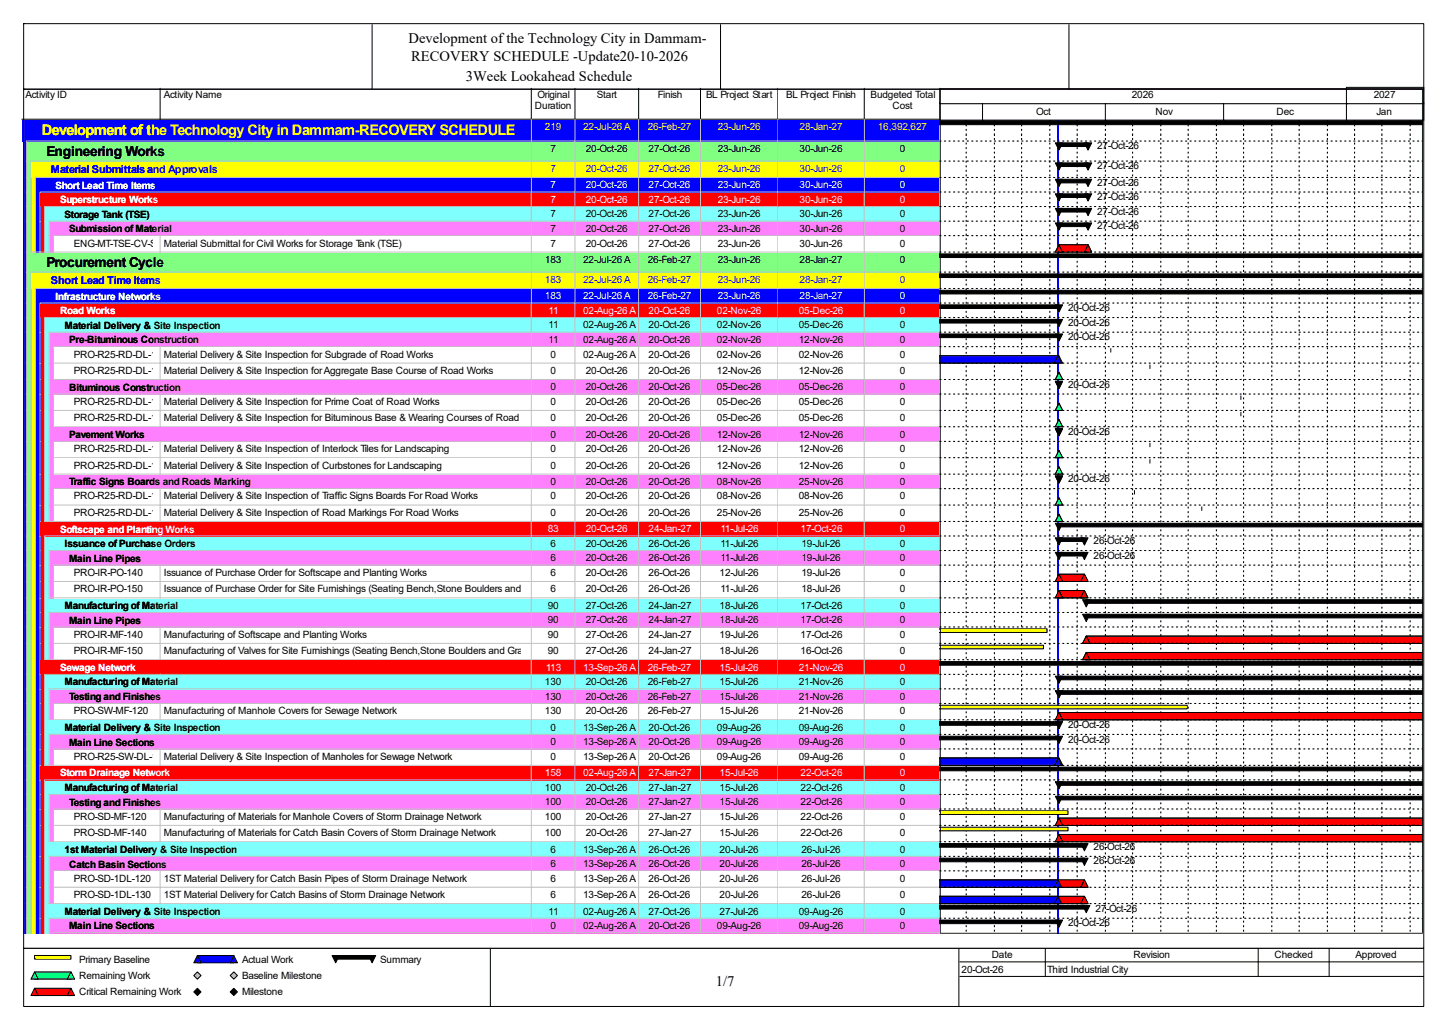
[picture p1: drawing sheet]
<svg xmlns="http://www.w3.org/2000/svg" width="420mm" height="297mm" viewBox="0 0 420 297" stroke-linecap="round" stroke-linejoin="round" font-family="sans-serif">
<defs><g id="words">
<g font-size="4.2">
<text x="118.4" y="12.4">Development of the Technology City in Dammam-</text>
<text x="119.2" y="17.7">RECOVERY SCHEDULE -Update20-10-2026</text>
<text x="135" y="23.5">3Week Lookahead Schedule</text>
<text x="207.5" y="285.6">1/7</text>
</g>
<text font-size="4.2" fill="#ff0" x="12.1" y="39">Development of the Technology City in Dammam-RECOVERY SCHEDULE -Update20-10-2026</text>
<g font-size="4">
<text x="13.5" y="45.1">Engineering Works</text>
<text x="13.5" y="77.3">Procurement Cycle</text>
</g>
<g font-size="3.2" fill="#00f">
<text x="14.8" y="50.2">Material Submittals and Approvals</text>
<text x="14.8" y="82.3">Short Lead Time Items</text>
</g>
<g font-size="2.9">
<text x="7.4" y="28.4">Activity ID</text>
<text x="47.5" y="28.4">Activity Name</text>
<text x="155.8" y="28.4">Original</text>
<text x="173" y="28.4">Start</text>
<text x="190.7" y="28.4">Finish</text>
<text x="204.6" y="28.4">BL Project Start</text>
<text x="227.8" y="28.4">BL Project Finish</text>
<text x="252.3" y="28.4">Budgeted Total</text>
<text x="328" y="28.4">2026</text>
<text x="398.2" y="28.4">2027</text>
<text x="155.1" y="31.6">Duration</text>
<text x="258.7" y="31.6">Cost</text>
<text x="300.4" y="33.2">Oct</text>
<text x="334.9" y="33.2">Nov</text>
<text x="370" y="33.2">Dec</text>
<text x="398.9" y="33.2">Jan</text>
<text x="159.6" y="44">7</text>
<text x="169.8" y="44">20-Oct-26</text>
<text x="188" y="44">27-Oct-26</text>
<text x="208.1" y="44">23-Jun-26</text>
<text x="231.8" y="44">30-Jun-26</text>
<text x="260.8" y="44">0</text>
<text x="318" y="43.2">27-Oct-26</text>
<text x="318" y="49">27-Oct-26</text>
<text x="318" y="53.8">27-Oct-26</text>
<text x="318" y="58">27-Oct-26</text>
<text x="18.7" y="63.1">Storage Tank (TSE)</text>
<text x="159.6" y="63">7</text>
<text x="169.8" y="63">20-Oct-26</text>
<text x="188" y="63">27-Oct-26</text>
<text x="208.1" y="63">23-Jun-26</text>
<text x="231.8" y="63">30-Jun-26</text>
<text x="260.8" y="63">0</text>
<text x="318" y="62.2">27-Oct-26</text>
<text x="20" y="67.3">Submission of Material</text>
<text x="21.4" y="71.5">ENG-MT-TSE-CV-S-130</text>
<text x="47.5" y="71.5">Material Submittal for Civil Works for Storage Tank (TSE)</text>
<text x="159.6" y="67.2">7</text>
<text x="159.6" y="71.5">7</text>
<text x="169.8" y="67.2">20-Oct-26</text>
<text x="169.8" y="71.5">20-Oct-26</text>
<text x="188" y="67.2">27-Oct-26</text>
<text x="188" y="71.5">27-Oct-26</text>
<text x="208.1" y="67.2">23-Jun-26</text>
<text x="208.1" y="71.5">23-Jun-26</text>
<text x="231.8" y="67.2">30-Jun-26</text>
<text x="231.8" y="71.5">30-Jun-26</text>
<text x="260.8" y="67.2">0</text>
<text x="260.8" y="71.5">0</text>
<text x="318" y="66.4">27-Oct-26</text>
<text x="157.9" y="76.2">183</text>
<text x="169" y="76.2">22-Jul-26 A</text>
<text x="187.7" y="76.2">26-Feb-27</text>
<text x="208.1" y="76.2">23-Jun-26</text>
<text x="231.8" y="76.2">28-Jan-27</text>
<text x="260.8" y="76.2">0</text>
<text x="18.7" y="95.3">Material Delivery &amp; Site Inspection</text>
<text x="159" y="95.2">11</text>
<text x="169" y="95.2">02-Aug-26 A</text>
<text x="188" y="95.2">20-Oct-26</text>
<text x="207.8" y="95.2">02-Nov-26</text>
<text x="231.5" y="95.2">05-Dec-26</text>
<text x="260.8" y="95.2">0</text>
<text x="309.6" y="90.2">20-Oct-26</text>
<text x="309.6" y="94.4">20-Oct-26</text>
<text x="20" y="99.5">Pre-Bituminous Construction</text>
<text x="159" y="99.4">11</text>
<text x="169" y="99.4">02-Aug-26 A</text>
<text x="188" y="99.4">20-Oct-26</text>
<text x="207.8" y="99.4">02-Nov-26</text>
<text x="231.5" y="99.4">12-Nov-26</text>
<text x="260.8" y="99.4">0</text>
<text x="309.6" y="98.6">20-Oct-26</text>
<text x="21.4" y="103.6">PRO-R25-RD-DL-100Material Delivery &amp; Site Inspection for Subgrade of Road Works</text>
<text x="159.6" y="103.6">0</text>
<text x="169" y="103.6">02-Aug-26 A</text>
<text x="188" y="103.6">20-Oct-26</text>
<text x="207.8" y="103.6">02-Nov-26</text>
<text x="231.5" y="103.6">02-Nov-26</text>
<text x="260.8" y="103.6">0</text>
<text x="20" y="113.2">Bituminous Construction</text>
<text x="21.4" y="108.4">PRO-R25-RD-DL-110Material Delivery &amp; Site Inspection for Aggregate Base Course of Road Works</text>
<text x="159.6" y="108.4">0</text>
<text x="159.6" y="113.1">0</text>
<text x="169.8" y="108.4">20-Oct-26</text>
<text x="169.8" y="113.1">20-Oct-26</text>
<text x="188" y="108.4">20-Oct-26</text>
<text x="188" y="113.1">20-Oct-26</text>
<text x="207.8" y="108.4">12-Nov-26</text>
<text x="207.8" y="113.1">05-Dec-26</text>
<text x="231.5" y="108.4">12-Nov-26</text>
<text x="231.5" y="113.1">05-Dec-26</text>
<text x="260.8" y="108.4">0</text>
<text x="260.8" y="113.1">0</text>
<text x="309.6" y="112.3">20-Oct-26</text>
<text x="21.4" y="117.3">PRO-R25-RD-DL-160Material Delivery &amp; Site Inspection for Prime Coat of Road Works</text>
<text x="159.6" y="117.3">0</text>
<text x="169.8" y="117.3">20-Oct-26</text>
<text x="188" y="117.3">20-Oct-26</text>
<text x="207.8" y="117.3">05-Dec-26</text>
<text x="231.5" y="117.3">05-Dec-26</text>
<text x="260.8" y="117.3">0</text>
<text x="21.4" y="122.1">PRO-R25-RD-DL-170Material Delivery &amp; Site Inspection for Bituminous Base &amp; Wearing Courses of Road Works0</text>
<text x="169.8" y="122.1">20-Oct-26</text>
<text x="188" y="122.1">20-Oct-26</text>
<text x="207.8" y="122.1">05-Dec-26</text>
<text x="231.5" y="122.1">05-Dec-26</text>
<text x="260.8" y="122.1">0</text>
<text x="20" y="126.9">Pavement Works</text>
<text x="21.4" y="131.1">PRO-R25-RD-DL-120Material Delivery &amp; Site Inspection of Interlock Tiles for Landscaping</text>
<text x="159.6" y="126.8">0</text>
<text x="159.6" y="131.1">0</text>
<text x="169.8" y="126.8">20-Oct-26</text>
<text x="169.8" y="131.1">20-Oct-26</text>
<text x="188" y="126.8">20-Oct-26</text>
<text x="188" y="131.1">20-Oct-26</text>
<text x="207.8" y="126.8">12-Nov-26</text>
<text x="207.8" y="131.1">12-Nov-26</text>
<text x="231.5" y="126.8">12-Nov-26</text>
<text x="231.5" y="131.1">12-Nov-26</text>
<text x="260.8" y="126.8">0</text>
<text x="260.8" y="131.1">0</text>
<text x="309.6" y="126">20-Oct-26</text>
<text x="21.4" y="135.8">PRO-R25-RD-DL-130Material Delivery &amp; Site Inspection of Curbstones for Landscaping</text>
<text x="159.6" y="135.8">0</text>
<text x="169.8" y="135.8">20-Oct-26</text>
<text x="188" y="135.8">20-Oct-26</text>
<text x="207.8" y="135.8">12-Nov-26</text>
<text x="231.5" y="135.8">12-Nov-26</text>
<text x="260.8" y="135.8">0</text>
<text x="20" y="140.6">Traffic Signs Boards and Roads Marking</text>
<text x="159.6" y="140.5">0</text>
<text x="169.8" y="140.5">20-Oct-26</text>
<text x="188" y="140.5">20-Oct-26</text>
<text x="207.8" y="140.5">08-Nov-26</text>
<text x="231.5" y="140.5">25-Nov-26</text>
<text x="260.8" y="140.5">0</text>
<text x="309.6" y="139.7">20-Oct-26</text>
<text x="21.4" y="144.7">PRO-R25-RD-DL-140Material Delivery &amp; Site Inspection of Traffic Signs Boards For Road Works</text>
<text x="21.4" y="149.5">PRO-R25-RD-DL-150Material Delivery &amp; Site Inspection of Road Markings For Road Works</text>
<text x="159.6" y="144.7">0</text>
<text x="159.6" y="149.5">0</text>
<text x="169.8" y="144.7">20-Oct-26</text>
<text x="169.8" y="149.5">20-Oct-26</text>
<text x="188" y="144.7">20-Oct-26</text>
<text x="188" y="149.5">20-Oct-26</text>
<text x="207.8" y="144.7">08-Nov-26</text>
<text x="207.8" y="149.5">25-Nov-26</text>
<text x="231.5" y="144.7">08-Nov-26</text>
<text x="231.5" y="149.5">25-Nov-26</text>
<text x="260.8" y="144.7">0</text>
<text x="260.8" y="149.5">0</text>
<text x="18.7" y="158.5">Issuance of Purchase Orders</text>
<text x="159.6" y="158.5">6</text>
<text x="169.8" y="158.5">20-Oct-26</text>
<text x="188" y="158.5">26-Oct-26</text>
<text x="208.8" y="158.5">11-Jul-26</text>
<text x="232.3" y="158.5">19-Jul-26</text>
<text x="260.8" y="158.5">0</text>
<text x="316.9" y="157.7">26-Oct-26</text>
<text x="316.9" y="161.9">26-Oct-26</text>
<text x="20" y="162.8">Main Line Pipes</text>
<text x="21.4" y="166.9">PRO-IR-PO-140</text>
<text x="47.5" y="166.9">Issuance of Purchase Order for Softscape and Planting Works</text>
<text x="159.6" y="162.7">6</text>
<text x="159.6" y="166.9">6</text>
<text x="169.8" y="162.7">20-Oct-26</text>
<text x="169.8" y="166.9">20-Oct-26</text>
<text x="188" y="162.7">26-Oct-26</text>
<text x="188" y="166.9">26-Oct-26</text>
<text x="208.6" y="166.9">12-Jul-26</text>
<text x="208.8" y="162.7">11-Jul-26</text>
<text x="232.3" y="162.7">19-Jul-26</text>
<text x="232.3" y="166.9">19-Jul-26</text>
<text x="260.8" y="162.7">0</text>
<text x="260.8" y="166.9">0</text>
<text x="21.4" y="171.7">PRO-IR-PO-150</text>
<text x="47.5" y="171.7">Issuance of Purchase Order for Site Furnishings (Seating Bench,Stone Boulders and Gravel)6</text>
<text x="169.8" y="171.7">20-Oct-26</text>
<text x="188" y="171.7">26-Oct-26</text>
<text x="208.8" y="171.7">11-Jul-26</text>
<text x="232.3" y="171.7">18-Jul-26</text>
<text x="260.8" y="171.7">0</text>
<text x="18.7" y="176.5">Manufacturing of Material</text>
<text x="158.7" y="176.4">90</text>
<text x="169.8" y="176.4">27-Oct-26</text>
<text x="188" y="176.4">24-Jan-27</text>
<text x="208.6" y="176.4">18-Jul-26</text>
<text x="232" y="176.4">17-Oct-26</text>
<text x="260.8" y="176.4">0</text>
<text x="20" y="180.7">Main Line Pipes</text>
<text x="21.4" y="184.8">PRO-IR-MF-140</text>
<text x="47.5" y="184.8">Manufacturing of Softscape and Planting Works</text>
<text x="158.7" y="180.6">90</text>
<text x="158.7" y="184.8">90</text>
<text x="169.8" y="180.6">27-Oct-26</text>
<text x="169.8" y="184.8">27-Oct-26</text>
<text x="188" y="180.6">24-Jan-27</text>
<text x="188" y="184.8">24-Jan-27</text>
<text x="208.6" y="180.6">18-Jul-26</text>
<text x="208.6" y="184.8">19-Jul-26</text>
<text x="232" y="180.6">17-Oct-26</text>
<text x="232" y="184.8">17-Oct-26</text>
<text x="260.8" y="180.6">0</text>
<text x="260.8" y="184.8">0</text>
<text x="21.4" y="189.6">PRO-IR-MF-150</text>
<text x="47.5" y="189.6">Manufacturing of Valves for Site Furnishings (Seating Bench,Stone Boulders and Gravel)</text>
<text x="158.7" y="189.6">90</text>
<text x="169.8" y="189.6">27-Oct-26</text>
<text x="188" y="189.6">24-Jan-27</text>
<text x="208.6" y="189.6">18-Jul-26</text>
<text x="232" y="189.6">16-Oct-26</text>
<text x="260.8" y="189.6">0</text>
<text x="18.7" y="198.6">Manufacturing of Material</text>
<text x="20" y="202.9">Testing and Finishes</text>
<text x="157.9" y="198.5">130</text>
<text x="157.9" y="202.8">130</text>
<text x="169.8" y="198.5">20-Oct-26</text>
<text x="169.8" y="202.8">20-Oct-26</text>
<text x="187.7" y="198.5">26-Feb-27</text>
<text x="187.7" y="202.8">26-Feb-27</text>
<text x="208.6" y="198.5">15-Jul-26</text>
<text x="208.6" y="202.8">15-Jul-26</text>
<text x="231.5" y="198.5">21-Nov-26</text>
<text x="231.5" y="202.8">21-Nov-26</text>
<text x="260.8" y="198.5">0</text>
<text x="260.8" y="202.8">0</text>
<text x="21.4" y="207">PRO-SW-MF-120</text>
<text x="47.5" y="207">Manufacturing of Manhole Covers for Sewage Network</text>
<text x="157.9" y="207">130</text>
<text x="169.8" y="207">20-Oct-26</text>
<text x="187.7" y="207">26-Feb-27</text>
<text x="208.6" y="207">15-Jul-26</text>
<text x="231.5" y="207">21-Nov-26</text>
<text x="260.8" y="207">0</text>
<text x="18.7" y="211.8">Material Delivery &amp; Site Inspection</text>
<text x="159.6" y="211.8">0</text>
<text x="159.6" y="215.9">0</text>
<text x="169" y="211.8">13-Sep-26 A</text>
<text x="169" y="215.9">13-Sep-26 A</text>
<text x="188" y="211.8">20-Oct-26</text>
<text x="188" y="215.9">20-Oct-26</text>
<text x="207.8" y="211.8">09-Aug-26</text>
<text x="207.8" y="215.9">09-Aug-26</text>
<text x="231.5" y="211.8">09-Aug-26</text>
<text x="231.5" y="215.9">09-Aug-26</text>
<text x="260.8" y="211.8">0</text>
<text x="260.8" y="215.9">0</text>
<text x="309.6" y="210.9">20-Oct-26</text>
<text x="309.6" y="215.2">20-Oct-26</text>
<text x="20" y="216">Main Line Sections</text>
<text x="21.4" y="220.2">PRO-R25-SW-DL-110Material Delivery &amp; Site Inspection of Manholes for Sewage Network</text>
<text x="159.6" y="220.2">0</text>
<text x="169" y="220.2">13-Sep-26 A</text>
<text x="188" y="220.2">20-Oct-26</text>
<text x="207.8" y="220.2">09-Aug-26</text>
<text x="231.5" y="220.2">09-Aug-26</text>
<text x="260.8" y="220.2">0</text>
<text x="18.7" y="229.2">Manufacturing of Material</text>
<text x="20" y="233.4">Testing and Finishes</text>
<text x="157.9" y="229.2">100</text>
<text x="157.9" y="233.3">100</text>
<text x="169.8" y="229.2">20-Oct-26</text>
<text x="169.8" y="233.3">20-Oct-26</text>
<text x="188" y="229.2">27-Jan-27</text>
<text x="188" y="233.3">27-Jan-27</text>
<text x="208.6" y="229.2">15-Jul-26</text>
<text x="208.6" y="233.3">15-Jul-26</text>
<text x="232" y="229.2">22-Oct-26</text>
<text x="232" y="233.3">22-Oct-26</text>
<text x="260.8" y="229.2">0</text>
<text x="260.8" y="233.3">0</text>
<text x="21.4" y="237.6">PRO-SD-MF-120</text>
<text x="47.5" y="237.6">Manufacturing of Materials for Manhole Covers of Storm Drainage Network</text>
<text x="157.9" y="237.6">100</text>
<text x="169.8" y="237.6">20-Oct-26</text>
<text x="188" y="237.6">27-Jan-27</text>
<text x="208.6" y="237.6">15-Jul-26</text>
<text x="232" y="237.6">22-Oct-26</text>
<text x="260.8" y="237.6">0</text>
<text x="21.4" y="242.3">PRO-SD-MF-140</text>
<text x="47.5" y="242.3">Manufacturing of Materials for Catch Basin Covers of Storm Drainage Network</text>
<text x="157.9" y="242.3">100</text>
<text x="169.8" y="242.3">20-Oct-26</text>
<text x="188" y="242.3">27-Jan-27</text>
<text x="208.6" y="242.3">15-Jul-26</text>
<text x="232" y="242.3">22-Oct-26</text>
<text x="260.8" y="242.3">0</text>
<text x="18.7" y="247.1">1st Material Delivery &amp; Site Inspection</text>
<text x="20" y="251.4">Catch Basin Sections</text>
<text x="159.6" y="247.1">6</text>
<text x="159.6" y="251.3">6</text>
<text x="169" y="247.1">13-Sep-26 A</text>
<text x="169" y="251.3">13-Sep-26 A</text>
<text x="188" y="247.1">26-Oct-26</text>
<text x="188" y="251.3">26-Oct-26</text>
<text x="208.6" y="247.1">20-Jul-26</text>
<text x="208.6" y="251.3">20-Jul-26</text>
<text x="232.3" y="247.1">26-Jul-26</text>
<text x="232.3" y="251.3">26-Jul-26</text>
<text x="260.8" y="247.1">0</text>
<text x="260.8" y="251.3">0</text>
<text x="316.9" y="246.3">26-Oct-26</text>
<text x="316.9" y="250.5">26-Oct-26</text>
<text x="21.4" y="255.5">PRO-SD-1DL-120</text>
<text x="47.5" y="255.5">1ST Material Delivery for Catch Basin Pipes of Storm Drainage Network</text>
<text x="159.6" y="255.5">6</text>
<text x="169" y="255.5">13-Sep-26 A</text>
<text x="188" y="255.5">26-Oct-26</text>
<text x="208.6" y="255.5">20-Jul-26</text>
<text x="232.3" y="255.5">26-Jul-26</text>
<text x="260.8" y="255.5">0</text>
<text x="21.4" y="260.3">PRO-SD-1DL-130</text>
<text x="47.5" y="260.3">1ST Material Delivery for Catch Basins of Storm Drainage Network</text>
<text x="159.6" y="260.3">6</text>
<text x="169" y="260.3">13-Sep-26 A</text>
<text x="188" y="260.3">26-Oct-26</text>
<text x="208.6" y="260.3">20-Jul-26</text>
<text x="232.3" y="260.3">26-Jul-26</text>
<text x="260.8" y="260.3">0</text>
<text x="18.7" y="265.1">Material Delivery &amp; Site Inspection</text>
<text x="20" y="269.3">Main Line Sections</text>
<text x="159" y="265">11</text>
<text x="159.6" y="269.2">0</text>
<text x="169" y="265">02-Aug-26 A</text>
<text x="169" y="269.2">02-Aug-26 A</text>
<text x="188" y="265">27-Oct-26</text>
<text x="188" y="269.2">20-Oct-26</text>
<text x="207.8" y="269.2">09-Aug-26</text>
<text x="208.6" y="265">27-Jul-26</text>
<text x="231.5" y="265">09-Aug-26</text>
<text x="231.5" y="269.2">09-Aug-26</text>
<text x="260.8" y="265">0</text>
<text x="260.8" y="269.2">0</text>
<text x="309.6" y="268.4">20-Oct-26</text>
<text x="317.5" y="264.2">27-Oct-26</text>
<text x="22.9" y="279">Primary Baseline</text>
<text x="70.1" y="279">Actual Work</text>
<text x="110.2" y="279">Summary</text>
<text x="278.7" y="281.9">20-Oct-26</text>
<text x="287.4" y="277.7">Date</text>
<text x="303.5" y="281.9">Third Industrial City</text>
<text x="328.5" y="277.7">Revision</text>
<text x="369.4" y="277.7">Checked</text>
<text x="392.9" y="277.7">Approved</text>
<text x="22.9" y="283.7">Remaining Work</text>
<text x="70.1" y="283.7">Baseline Milestone</text>
<text x="22.9" y="288.5">Critical Remaining Work</text>
<text x="70.1" y="288.5">Milestone</text>
</g>
<g font-size="2.9" fill="#ff0">
<text x="157.9" y="37.7">219</text>
<text x="169" y="37.7">22-Jul-26 A</text>
<text x="187.7" y="37.7">26-Feb-27</text>
<text x="208.1" y="37.7">23-Jun-26</text>
<text x="231.8" y="37.7">28-Jan-27</text>
<text x="254.5" y="37.7">16,392,627</text>
</g>
<g font-size="2.9" fill="#00f">
<text x="159.6" y="49.8">7</text>
<text x="169.8" y="49.8">20-Oct-26</text>
<text x="188" y="49.8">27-Oct-26</text>
<text x="208.1" y="49.8">23-Jun-26</text>
<text x="231.8" y="49.8">30-Jun-26</text>
<text x="260.8" y="49.8">0</text>
<text x="157.9" y="82">183</text>
<text x="169" y="82">22-Jul-26 A</text>
<text x="187.7" y="82">26-Feb-27</text>
<text x="208.1" y="82">23-Jun-26</text>
<text x="231.8" y="82">28-Jan-27</text>
<text x="260.8" y="82">0</text>
</g>
<g font-size="2.9" fill="#fff">
<text x="16.1" y="54.7">Short Lead Time Items</text>
<text x="17.4" y="58.9">Superstructure Works</text>
<text x="159.6" y="54.6">7</text>
<text x="159.6" y="58.8">7</text>
<text x="169.8" y="54.6">20-Oct-26</text>
<text x="169.8" y="58.8">20-Oct-26</text>
<text x="188" y="54.6">27-Oct-26</text>
<text x="188" y="58.8">27-Oct-26</text>
<text x="208.1" y="54.6">23-Jun-26</text>
<text x="208.1" y="58.8">23-Jun-26</text>
<text x="231.8" y="54.6">30-Jun-26</text>
<text x="231.8" y="58.8">30-Jun-26</text>
<text x="260.8" y="54.6">0</text>
<text x="260.8" y="58.8">0</text>
<text x="16.1" y="86.8">Infrastructure Networks</text>
<text x="157.9" y="86.7">183</text>
<text x="169" y="86.7">22-Jul-26 A</text>
<text x="187.7" y="86.7">26-Feb-27</text>
<text x="208.1" y="86.7">23-Jun-26</text>
<text x="231.8" y="86.7">28-Jan-27</text>
<text x="260.8" y="86.7">0</text>
<text x="17.4" y="91.1">Road Works</text>
<text x="159" y="91">11</text>
<text x="169" y="91">02-Aug-26 A</text>
<text x="188" y="91">20-Oct-26</text>
<text x="207.8" y="91">02-Nov-26</text>
<text x="231.5" y="91">05-Dec-26</text>
<text x="260.8" y="91">0</text>
<text x="17.4" y="154.3">Softscape and Planting Works</text>
<text x="158.7" y="154.3">83</text>
<text x="169.8" y="154.3">20-Oct-26</text>
<text x="188" y="154.3">24-Jan-27</text>
<text x="208.8" y="154.3">11-Jul-26</text>
<text x="232" y="154.3">17-Oct-26</text>
<text x="260.8" y="154.3">0</text>
<text x="17.4" y="194.4">Sewage Network</text>
<text x="158.2" y="194.3">113</text>
<text x="169" y="194.3">13-Sep-26 A</text>
<text x="187.7" y="194.3">26-Feb-27</text>
<text x="208.6" y="194.3">15-Jul-26</text>
<text x="231.5" y="194.3">21-Nov-26</text>
<text x="260.8" y="194.3">0</text>
<text x="17.4" y="225">Storm Drainage Network</text>
<text x="157.9" y="224.9">158</text>
<text x="169" y="224.9">02-Aug-26 A</text>
<text x="188" y="224.9">27-Jan-27</text>
<text x="208.6" y="224.9">15-Jul-26</text>
<text x="232" y="224.9">22-Oct-26</text>
<text x="260.8" y="224.9">0</text>
</g>
</g></defs>
<path d="M46.4 25.6v8.9h-40.1" fill="none" stroke="#000" stroke-width=".29"/>
<path d="M46.7 25.6h107.6v9.2h-107.6z" fill="#fff"/>
<path d="M154 25.6v8.9h-107.6" fill="none" stroke="#000" stroke-width=".29"/>
<path d="M154.3 25.6h12.6v9.2h-12.6z" fill="#fff"/>
<path d="M166.7 25.6v8.9h-12.7" fill="none" stroke="#000" stroke-width=".29"/>
<path d="M166.9 25.6h18.5v9.2h-18.5z" fill="#fff"/>
<path d="M185.1 25.6v8.9h-18.4" fill="none" stroke="#000" stroke-width=".29"/>
<path d="M185.4 25.6h17.9v9.2h-17.9z" fill="#fff"/>
<path d="M203 25.6v8.9h-17.9" fill="none" stroke="#000" stroke-width=".29"/>
<path d="M203.3 25.6h22.4v9.2h-22.4z" fill="#fff"/>
<path d="M225.5 25.6v8.9h-22.5" fill="none" stroke="#000" stroke-width=".29"/>
<path d="M225.7 25.6h25.1v9.2h-25.1z" fill="#fff"/>
<path d="M250.5 25.6v8.9h-25" fill="none" stroke="#000" stroke-width=".29"/>
<path d="M250.8 25.6h21.9v9.2h-21.9z" fill="#fff"/>
<path d="M272.4 25.6v8.9h-21.9" fill="none" stroke="#000" stroke-width=".29"/>
<path d="M6.6 34.8h40.1v6.3h-40.1z" fill="#00f"/>
<path d="M7.6 40.9h39.1" fill="none" stroke="#c0c0c0" stroke-width=".29"/>
<path d="M46.7 34.8h107.6v6.3h-107.6z" fill="#00f"/>
<path d="M154 34.5v6.4h-107.3" fill="none" stroke="#c0c0c0" stroke-width=".29"/>
<path d="M154.3 34.8h12.6v6.3h-12.6z" fill="#00f"/>
<path d="M166.7 34.5v6.4h-12.4" fill="none" stroke="#c0c0c0" stroke-width=".29"/>
<path d="M166.9 34.8h18.5v6.3h-18.5z" fill="#00f"/>
<path d="M185.1 34.5v6.4h-18.2" fill="none" stroke="#c0c0c0" stroke-width=".29"/>
<path d="M185.4 34.8h17.9v6.3h-17.9z" fill="#00f"/>
<path d="M203 34.5v6.4h-17.6" fill="none" stroke="#c0c0c0" stroke-width=".29"/>
<path d="M203.3 34.8h22.4v6.3h-22.4z" fill="#00f"/>
<path d="M225.5 34.5v6.4h-22.2" fill="none" stroke="#c0c0c0" stroke-width=".29"/>
<path d="M225.7 34.8h25.1v6.3h-25.1z" fill="#00f"/>
<path d="M250.5 34.5v6.4h-24.8" fill="none" stroke="#c0c0c0" stroke-width=".29"/>
<path d="M250.8 34.8h21.9v6.3h-21.9z" fill="#00f"/>
<path d="M272.4 34.5v6.4h-21.6" fill="none" stroke="#c0c0c0" stroke-width=".29"/>
<path d="M6.6 41.1h1.3v5.8h-1.3z" fill="#00f"/>
<path d="M7.6 40.9v6" fill="none" stroke="#c0c0c0" stroke-width=".29"/>
<path d="M7.9 41.1h38.8v5.8h-38.8z" fill="#80ff80"/>
<path d="M9 46.7h37.7" fill="none" stroke="#c0c0c0" stroke-width=".29"/>
<path d="M46.7 41.1h107.6v5.8h-107.6z" fill="#80ff80"/>
<path d="M154 40.9v5.8h-107.3" fill="none" stroke="#c0c0c0" stroke-width=".29"/>
<path d="M154.3 41.1h12.6v5.8h-12.6z" fill="#80ff80"/>
<path d="M166.7 40.9v5.8h-12.4" fill="none" stroke="#c0c0c0" stroke-width=".29"/>
<path d="M166.9 41.1h18.5v5.8h-18.5z" fill="#80ff80"/>
<path d="M185.1 40.9v5.8h-18.2" fill="none" stroke="#c0c0c0" stroke-width=".29"/>
<path d="M185.4 41.1h17.9v5.8h-17.9z" fill="#80ff80"/>
<path d="M203 40.9v5.8h-17.6" fill="none" stroke="#c0c0c0" stroke-width=".29"/>
<path d="M203.3 41.1h22.4v5.8h-22.4z" fill="#80ff80"/>
<path d="M225.5 40.9v5.8h-22.2" fill="none" stroke="#c0c0c0" stroke-width=".29"/>
<path d="M225.7 41.1h25.1v5.8h-25.1z" fill="#80ff80"/>
<path d="M250.5 40.9v5.8h-24.8" fill="none" stroke="#c0c0c0" stroke-width=".29"/>
<path d="M250.8 41.1h21.9v5.8h-21.9z" fill="#80ff80"/>
<path d="M272.4 40.9v5.8h-21.6" fill="none" stroke="#c0c0c0" stroke-width=".29"/>
<path d="M6.6 46.9h1.3v4.8h-1.3z" fill="#00f"/>
<path d="M7.6 46.7v5" fill="none" stroke="#c0c0c0" stroke-width=".29"/>
<path d="M7.9 46.9h1.3v4.8h-1.3z" fill="#80ff80"/>
<path d="M9 46.7v5" fill="none" stroke="#c0c0c0" stroke-width=".29"/>
<path d="M9.2 46.9h37.5v4.8h-37.5z" fill="#ff0"/>
<path d="M10.3 51.4h36.4" fill="none" stroke="#c0c0c0" stroke-width=".29"/>
<path d="M46.7 46.9h107.6v4.8h-107.6z" fill="#ff0"/>
<path d="M154 46.7v4.7h-107.3" fill="none" stroke="#c0c0c0" stroke-width=".29"/>
<path d="M154.3 46.9h12.6v4.8h-12.6z" fill="#ff0"/>
<path d="M166.7 46.7v4.7h-12.4" fill="none" stroke="#c0c0c0" stroke-width=".29"/>
<path d="M166.9 46.9h18.5v4.8h-18.5z" fill="#ff0"/>
<path d="M185.1 46.7v4.7h-18.2" fill="none" stroke="#c0c0c0" stroke-width=".29"/>
<path d="M185.4 46.9h17.9v4.8h-17.9z" fill="#ff0"/>
<path d="M203 46.7v4.7h-17.6" fill="none" stroke="#c0c0c0" stroke-width=".29"/>
<path d="M203.3 46.9h22.4v4.8h-22.4z" fill="#ff0"/>
<path d="M225.5 46.7v4.7h-22.2" fill="none" stroke="#c0c0c0" stroke-width=".29"/>
<path d="M225.7 46.9h25.1v4.8h-25.1z" fill="#ff0"/>
<path d="M250.5 46.7v4.7h-24.8" fill="none" stroke="#c0c0c0" stroke-width=".29"/>
<path d="M250.8 46.9h21.9v4.8h-21.9z" fill="#ff0"/>
<path d="M272.4 46.7v4.7h-21.6" fill="none" stroke="#c0c0c0" stroke-width=".29"/>
<path d="M6.6 51.7h1.3v4.2h-1.3z" fill="#00f"/>
<path d="M7.6 51.4v4.5" fill="none" stroke="#c0c0c0" stroke-width=".29"/>
<path d="M7.9 51.7h1.3v4.2h-1.3z" fill="#80ff80"/>
<path d="M9 51.4v4.5" fill="none" stroke="#c0c0c0" stroke-width=".29"/>
<path d="M9.2 51.7h1.3v4.2h-1.3z" fill="#ff0"/>
<path d="M10.3 51.4v4.5" fill="none" stroke="#c0c0c0" stroke-width=".29"/>
<path d="M10.5 51.7h36.2v4.2h-36.2z" fill="#00f"/>
<path d="M11.6 55.6h35.1" fill="none" stroke="#c0c0c0" stroke-width=".29"/>
<path d="M46.7 51.7h107.6v4.2h-107.6z" fill="#00f"/>
<path d="M154 51.4v4.2h-107.3" fill="none" stroke="#c0c0c0" stroke-width=".29"/>
<path d="M154.3 51.7h12.6v4.2h-12.6z" fill="#00f"/>
<path d="M166.7 51.4v4.2h-12.4" fill="none" stroke="#c0c0c0" stroke-width=".29"/>
<path d="M166.9 51.7h18.5v4.2h-18.5z" fill="#00f"/>
<path d="M185.1 51.4v4.2h-18.2" fill="none" stroke="#c0c0c0" stroke-width=".29"/>
<path d="M185.4 51.7h17.9v4.2h-17.9z" fill="#00f"/>
<path d="M203 51.4v4.2h-17.6" fill="none" stroke="#c0c0c0" stroke-width=".29"/>
<path d="M203.3 51.7h22.4v4.2h-22.4z" fill="#00f"/>
<path d="M225.5 51.4v4.2h-22.2" fill="none" stroke="#c0c0c0" stroke-width=".29"/>
<path d="M225.7 51.7h25.1v4.2h-25.1z" fill="#00f"/>
<path d="M250.5 51.4v4.2h-24.8" fill="none" stroke="#c0c0c0" stroke-width=".29"/>
<path d="M250.8 51.7h21.9v4.2h-21.9z" fill="#00f"/>
<path d="M272.4 51.4v4.2h-21.6" fill="none" stroke="#c0c0c0" stroke-width=".29"/>
<path d="M6.6 55.9h1.3v4.2h-1.3z" fill="#00f"/>
<path d="M7.6 55.6v4.5" fill="none" stroke="#c0c0c0" stroke-width=".29"/>
<path d="M7.9 55.9h1.3v4.2h-1.3z" fill="#80ff80"/>
<path d="M9 55.6v4.5" fill="none" stroke="#c0c0c0" stroke-width=".29"/>
<path d="M9.2 55.9h1.3v4.2h-1.3z" fill="#ff0"/>
<path d="M10.3 55.6v4.5" fill="none" stroke="#c0c0c0" stroke-width=".29"/>
<path d="M10.5 55.9h1.4v4.2h-1.4z" fill="#00f"/>
<path d="M11.6 55.6v4.5" fill="none" stroke="#c0c0c0" stroke-width=".29"/>
<path d="M11.9 55.9h34.8v4.2h-34.8z" fill="#f00"/>
<path d="M12.9 59.9h33.8" fill="none" stroke="#c0c0c0" stroke-width=".29"/>
<path d="M46.7 55.9h107.6v4.2h-107.6z" fill="#f00"/>
<path d="M154 55.6v4.3h-107.3" fill="none" stroke="#c0c0c0" stroke-width=".29"/>
<path d="M154.3 55.9h12.6v4.2h-12.6z" fill="#f00"/>
<path d="M166.7 55.6v4.3h-12.4" fill="none" stroke="#c0c0c0" stroke-width=".29"/>
<path d="M166.9 55.9h18.5v4.2h-18.5z" fill="#f00"/>
<path d="M185.1 55.6v4.3h-18.2" fill="none" stroke="#c0c0c0" stroke-width=".29"/>
<path d="M185.4 55.9h17.9v4.2h-17.9z" fill="#f00"/>
<path d="M203 55.6v4.3h-17.6" fill="none" stroke="#c0c0c0" stroke-width=".29"/>
<path d="M203.3 55.9h22.4v4.2h-22.4z" fill="#f00"/>
<path d="M225.5 55.6v4.3h-22.2" fill="none" stroke="#c0c0c0" stroke-width=".29"/>
<path d="M225.7 55.9h25.1v4.2h-25.1z" fill="#f00"/>
<path d="M250.5 55.6v4.3h-24.8" fill="none" stroke="#c0c0c0" stroke-width=".29"/>
<path d="M250.8 55.9h21.9v4.2h-21.9z" fill="#f00"/>
<path d="M272.4 55.6v4.3h-21.6" fill="none" stroke="#c0c0c0" stroke-width=".29"/>
<path d="M6.6 60.1h1.3v4.2h-1.3z" fill="#00f"/>
<path d="M7.6 59.9v4.4" fill="none" stroke="#c0c0c0" stroke-width=".29"/>
<path d="M7.9 60.1h1.3v4.2h-1.3z" fill="#80ff80"/>
<path d="M9 59.9v4.4" fill="none" stroke="#c0c0c0" stroke-width=".29"/>
<path d="M9.2 60.1h1.3v4.2h-1.3z" fill="#ff0"/>
<path d="M10.3 59.9v4.4" fill="none" stroke="#c0c0c0" stroke-width=".29"/>
<path d="M10.5 60.1h1.4v4.2h-1.4z" fill="#00f"/>
<path d="M11.6 59.9v4.4" fill="none" stroke="#c0c0c0" stroke-width=".29"/>
<path d="M11.9 60.1h1.3v4.2h-1.3z" fill="#f00"/>
<path d="M12.9 59.9v4.4" fill="none" stroke="#c0c0c0" stroke-width=".29"/>
<path d="M13.2 60.1h33.5v4.2h-33.5z" fill="#80ffff"/>
<path d="M14.2 64.1h32.5" fill="none" stroke="#c0c0c0" stroke-width=".29"/>
<path d="M46.7 60.1h107.6v4.2h-107.6z" fill="#80ffff"/>
<path d="M154 59.9v4.2h-107.3" fill="none" stroke="#c0c0c0" stroke-width=".29"/>
<path d="M154.3 60.1h12.6v4.2h-12.6z" fill="#80ffff"/>
<path d="M166.7 59.9v4.2h-12.4" fill="none" stroke="#c0c0c0" stroke-width=".29"/>
<path d="M166.9 60.1h18.5v4.2h-18.5z" fill="#80ffff"/>
<path d="M185.1 59.9v4.2h-18.2" fill="none" stroke="#c0c0c0" stroke-width=".29"/>
<path d="M185.4 60.1h17.9v4.2h-17.9z" fill="#80ffff"/>
<path d="M203 59.9v4.2h-17.6" fill="none" stroke="#c0c0c0" stroke-width=".29"/>
<path d="M203.3 60.1h22.4v4.2h-22.4z" fill="#80ffff"/>
<path d="M225.5 59.9v4.2h-22.2" fill="none" stroke="#c0c0c0" stroke-width=".29"/>
<path d="M225.7 60.1h25.1v4.2h-25.1z" fill="#80ffff"/>
<path d="M250.5 59.9v4.2h-24.8" fill="none" stroke="#c0c0c0" stroke-width=".29"/>
<path d="M250.8 60.1h21.9v4.2h-21.9z" fill="#80ffff"/>
<path d="M272.4 59.9v4.2h-21.6" fill="none" stroke="#c0c0c0" stroke-width=".29"/>
<path d="M6.6 64.3h1.3v4.3h-1.3z" fill="#00f"/>
<path d="M7.6 64.1v4.5" fill="none" stroke="#c0c0c0" stroke-width=".29"/>
<path d="M7.9 64.3h1.3v4.3h-1.3z" fill="#80ff80"/>
<path d="M9 64.1v4.5" fill="none" stroke="#c0c0c0" stroke-width=".29"/>
<path d="M9.2 64.3h1.3v4.3h-1.3z" fill="#ff0"/>
<path d="M10.3 64.1v4.5" fill="none" stroke="#c0c0c0" stroke-width=".29"/>
<path d="M10.5 64.3h1.4v4.3h-1.4z" fill="#00f"/>
<path d="M11.6 64.1v4.5" fill="none" stroke="#c0c0c0" stroke-width=".29"/>
<path d="M11.9 64.3h1.3v4.3h-1.3z" fill="#f00"/>
<path d="M12.9 64.1v4.5" fill="none" stroke="#c0c0c0" stroke-width=".29"/>
<path d="M13.2 64.3h1.3v4.3h-1.3z" fill="#80ffff"/>
<path d="M14.2 64.1v4.5" fill="none" stroke="#c0c0c0" stroke-width=".29"/>
<path d="M14.5 64.3h32.2v4.3h-32.2z" fill="#ff80ff"/>
<path d="M15.6 68.3h31.1" fill="none" stroke="#c0c0c0" stroke-width=".29"/>
<path d="M46.7 64.3h107.6v4.3h-107.6z" fill="#ff80ff"/>
<path d="M154 64.1v4.2h-107.3" fill="none" stroke="#c0c0c0" stroke-width=".29"/>
<path d="M154.3 64.3h12.6v4.3h-12.6z" fill="#ff80ff"/>
<path d="M166.7 64.1v4.2h-12.4" fill="none" stroke="#c0c0c0" stroke-width=".29"/>
<path d="M166.9 64.3h18.5v4.3h-18.5z" fill="#ff80ff"/>
<path d="M185.1 64.1v4.2h-18.2" fill="none" stroke="#c0c0c0" stroke-width=".29"/>
<path d="M185.4 64.3h17.9v4.3h-17.9z" fill="#ff80ff"/>
<path d="M203 64.1v4.2h-17.6" fill="none" stroke="#c0c0c0" stroke-width=".29"/>
<path d="M203.3 64.3h22.4v4.3h-22.4z" fill="#ff80ff"/>
<path d="M225.5 64.1v4.2h-22.2" fill="none" stroke="#c0c0c0" stroke-width=".29"/>
<path d="M225.7 64.3h25.1v4.3h-25.1z" fill="#ff80ff"/>
<path d="M250.5 64.1v4.2h-24.8" fill="none" stroke="#c0c0c0" stroke-width=".29"/>
<path d="M250.8 64.3h21.9v4.3h-21.9z" fill="#ff80ff"/>
<path d="M272.4 64.1v4.2h-21.6" fill="none" stroke="#c0c0c0" stroke-width=".29"/>
<path d="M6.6 68.6h1.3v4.7h-1.3z" fill="#00f"/>
<path d="M7.6 68.3v5" fill="none" stroke="#c0c0c0" stroke-width=".29"/>
<path d="M7.9 68.6h1.3v4.7h-1.3z" fill="#80ff80"/>
<path d="M9 68.3v5" fill="none" stroke="#c0c0c0" stroke-width=".29"/>
<path d="M9.2 68.6h1.3v4.7h-1.3z" fill="#ff0"/>
<path d="M9 73h1.5M10.3 68.3v5" fill="none" stroke="#c0c0c0" stroke-width=".29"/>
<path d="M10.5 68.6h1.4v4.7h-1.4z" fill="#00f"/>
<path d="M10.3 73h1.6M11.6 68.3v5" fill="none" stroke="#c0c0c0" stroke-width=".29"/>
<path d="M11.9 68.6h1.3v4.7h-1.3z" fill="#f00"/>
<path d="M11.6 73h1.6M12.9 68.3v5" fill="none" stroke="#c0c0c0" stroke-width=".29"/>
<path d="M13.2 68.6h1.3v4.7h-1.3z" fill="#80ffff"/>
<path d="M12.9 73h1.6M14.2 68.3v5" fill="none" stroke="#c0c0c0" stroke-width=".29"/>
<path d="M14.5 68.6h1.3v4.7h-1.3z" fill="#ff80ff"/>
<path d="M14.2 73h1.6M15.6 68.3v5" fill="none" stroke="#c0c0c0" stroke-width=".29"/>
<path d="M15.8 68.6h30.9v4.7h-30.9z" fill="#fff"/>
<path d="M15.6 73h31.1M46.4 68.3v5" fill="none" stroke="#c0c0c0" stroke-width=".29"/>
<path d="M46.7 68.6h107.6v4.7h-107.6z" fill="#fff"/>
<path d="M154 68.3v4.7h-107.3" fill="none" stroke="#c0c0c0" stroke-width=".29"/>
<path d="M154.3 68.6h12.6v4.7h-12.6z" fill="#fff"/>
<path d="M166.7 68.3v4.7h-12.4" fill="none" stroke="#c0c0c0" stroke-width=".29"/>
<path d="M166.9 68.6h18.5v4.7h-18.5z" fill="#fff"/>
<path d="M185.1 68.3v4.7h-18.2" fill="none" stroke="#c0c0c0" stroke-width=".29"/>
<path d="M185.4 68.6h17.9v4.7h-17.9z" fill="#fff"/>
<path d="M203 68.3v4.7h-17.6" fill="none" stroke="#c0c0c0" stroke-width=".29"/>
<path d="M203.3 68.6h22.4v4.7h-22.4z" fill="#fff"/>
<path d="M225.5 68.3v4.7h-22.2" fill="none" stroke="#c0c0c0" stroke-width=".29"/>
<path d="M225.7 68.6h25.1v4.7h-25.1z" fill="#fff"/>
<path d="M250.5 68.3v4.7h-24.8" fill="none" stroke="#c0c0c0" stroke-width=".29"/>
<path d="M250.8 68.6h21.9v4.7h-21.9z" fill="#fff"/>
<path d="M272.4 68.3v4.7h-21.6" fill="none" stroke="#c0c0c0" stroke-width=".29"/>
<path d="M6.6 73.3h1.3v5.8h-1.3z" fill="#00f"/>
<path d="M7.6 73v6.1" fill="none" stroke="#c0c0c0" stroke-width=".29"/>
<path d="M7.9 73.3h38.8v5.8h-38.8z" fill="#80ff80"/>
<path d="M9 78.8h37.7" fill="none" stroke="#c0c0c0" stroke-width=".29"/>
<path d="M46.7 73.3h107.6v5.8h-107.6z" fill="#80ff80"/>
<path d="M154 73v5.8h-107.3" fill="none" stroke="#c0c0c0" stroke-width=".29"/>
<path d="M154.3 73.3h12.6v5.8h-12.6z" fill="#80ff80"/>
<path d="M166.7 73v5.8h-12.4" fill="none" stroke="#c0c0c0" stroke-width=".29"/>
<path d="M166.9 73.3h18.5v5.8h-18.5z" fill="#80ff80"/>
<path d="M185.1 73v5.8h-18.2" fill="none" stroke="#c0c0c0" stroke-width=".29"/>
<path d="M185.4 73.3h17.9v5.8h-17.9z" fill="#80ff80"/>
<path d="M203 73v5.8h-17.6" fill="none" stroke="#c0c0c0" stroke-width=".29"/>
<path d="M203.3 73.3h22.4v5.8h-22.4z" fill="#80ff80"/>
<path d="M225.5 73v5.8h-22.2" fill="none" stroke="#c0c0c0" stroke-width=".29"/>
<path d="M225.7 73.3h25.1v5.8h-25.1z" fill="#80ff80"/>
<path d="M250.5 73v5.8h-24.8" fill="none" stroke="#c0c0c0" stroke-width=".29"/>
<path d="M250.8 73.3h21.9v5.8h-21.9z" fill="#80ff80"/>
<path d="M272.4 73v5.8h-21.6" fill="none" stroke="#c0c0c0" stroke-width=".29"/>
<path d="M6.6 79.1h1.3v4.8h-1.3z" fill="#00f"/>
<path d="M7.6 78.8v5.1" fill="none" stroke="#c0c0c0" stroke-width=".29"/>
<path d="M7.9 79.1h1.3v4.8h-1.3z" fill="#80ff80"/>
<path d="M9 78.8v5.1" fill="none" stroke="#c0c0c0" stroke-width=".29"/>
<path d="M9.2 79.1h37.5v4.8h-37.5z" fill="#ff0"/>
<path d="M10.3 83.6h36.4" fill="none" stroke="#c0c0c0" stroke-width=".29"/>
<path d="M46.7 79.1h107.6v4.8h-107.6z" fill="#ff0"/>
<path d="M154 78.8v4.8h-107.3" fill="none" stroke="#c0c0c0" stroke-width=".29"/>
<path d="M154.3 79.1h12.6v4.8h-12.6z" fill="#ff0"/>
<path d="M166.7 78.8v4.8h-12.4" fill="none" stroke="#c0c0c0" stroke-width=".29"/>
<path d="M166.9 79.1h18.5v4.8h-18.5z" fill="#ff0"/>
<path d="M185.1 78.8v4.8h-18.2" fill="none" stroke="#c0c0c0" stroke-width=".29"/>
<path d="M185.4 79.1h17.9v4.8h-17.9z" fill="#ff0"/>
<path d="M203 78.8v4.8h-17.6" fill="none" stroke="#c0c0c0" stroke-width=".29"/>
<path d="M203.3 79.1h22.4v4.8h-22.4z" fill="#ff0"/>
<path d="M225.5 78.8v4.8h-22.2" fill="none" stroke="#c0c0c0" stroke-width=".29"/>
<path d="M225.7 79.1h25.1v4.8h-25.1z" fill="#ff0"/>
<path d="M250.5 78.8v4.8h-24.8" fill="none" stroke="#c0c0c0" stroke-width=".29"/>
<path d="M250.8 79.1h21.9v4.8h-21.9z" fill="#ff0"/>
<path d="M272.4 78.8v4.8h-21.6" fill="none" stroke="#c0c0c0" stroke-width=".29"/>
<path d="M6.6 83.9h1.3v4.2h-1.3z" fill="#00f"/>
<path d="M7.6 83.6v4.5" fill="none" stroke="#c0c0c0" stroke-width=".29"/>
<path d="M7.9 83.9h1.3v4.2h-1.3z" fill="#80ff80"/>
<path d="M9 83.6v4.5" fill="none" stroke="#c0c0c0" stroke-width=".29"/>
<path d="M9.2 83.9h1.3v4.2h-1.3z" fill="#ff0"/>
<path d="M10.3 83.6v4.5" fill="none" stroke="#c0c0c0" stroke-width=".29"/>
<path d="M10.5 83.9h36.2v4.2h-36.2z" fill="#00f"/>
<path d="M11.6 87.8h35.1" fill="none" stroke="#c0c0c0" stroke-width=".29"/>
<path d="M46.7 83.9h107.6v4.2h-107.6z" fill="#00f"/>
<path d="M154 83.6v4.2h-107.3" fill="none" stroke="#c0c0c0" stroke-width=".29"/>
<path d="M154.3 83.9h12.6v4.2h-12.6z" fill="#00f"/>
<path d="M166.7 83.6v4.2h-12.4" fill="none" stroke="#c0c0c0" stroke-width=".29"/>
<path d="M166.9 83.9h18.5v4.2h-18.5z" fill="#00f"/>
<path d="M185.1 83.6v4.2h-18.2" fill="none" stroke="#c0c0c0" stroke-width=".29"/>
<path d="M185.4 83.9h17.9v4.2h-17.9z" fill="#00f"/>
<path d="M203 83.6v4.2h-17.6" fill="none" stroke="#c0c0c0" stroke-width=".29"/>
<path d="M203.3 83.9h22.4v4.2h-22.4z" fill="#00f"/>
<path d="M225.5 83.6v4.2h-22.2" fill="none" stroke="#c0c0c0" stroke-width=".29"/>
<path d="M225.7 83.9h25.1v4.2h-25.1z" fill="#00f"/>
<path d="M250.5 83.6v4.2h-24.8" fill="none" stroke="#c0c0c0" stroke-width=".29"/>
<path d="M250.8 83.9h21.9v4.2h-21.9z" fill="#00f"/>
<path d="M272.4 83.6v4.2h-21.6" fill="none" stroke="#c0c0c0" stroke-width=".29"/>
<path d="M6.6 88.1h1.3v4.2h-1.3z" fill="#00f"/>
<path d="M7.6 87.8v4.5" fill="none" stroke="#c0c0c0" stroke-width=".29"/>
<path d="M7.9 88.1h1.3v4.2h-1.3z" fill="#80ff80"/>
<path d="M9 87.8v4.5" fill="none" stroke="#c0c0c0" stroke-width=".29"/>
<path d="M9.2 88.1h1.3v4.2h-1.3z" fill="#ff0"/>
<path d="M10.3 87.8v4.5" fill="none" stroke="#c0c0c0" stroke-width=".29"/>
<path d="M10.5 88.1h1.4v4.2h-1.4z" fill="#00f"/>
<path d="M11.6 87.8v4.5" fill="none" stroke="#c0c0c0" stroke-width=".29"/>
<path d="M11.9 88.1h34.8v4.2h-34.8z" fill="#f00"/>
<path d="M12.9 92h33.8" fill="none" stroke="#c0c0c0" stroke-width=".29"/>
<path d="M46.7 88.1h107.6v4.2h-107.6z" fill="#f00"/>
<path d="M154 87.8v4.2h-107.3" fill="none" stroke="#c0c0c0" stroke-width=".29"/>
<path d="M154.3 88.1h12.6v4.2h-12.6z" fill="#f00"/>
<path d="M166.7 87.8v4.2h-12.4" fill="none" stroke="#c0c0c0" stroke-width=".29"/>
<path d="M166.9 88.1h18.5v4.2h-18.5z" fill="#f00"/>
<path d="M185.1 87.8v4.2h-18.2" fill="none" stroke="#c0c0c0" stroke-width=".29"/>
<path d="M185.4 88.1h17.9v4.2h-17.9z" fill="#f00"/>
<path d="M203 87.8v4.2h-17.6" fill="none" stroke="#c0c0c0" stroke-width=".29"/>
<path d="M203.3 88.1h22.4v4.2h-22.4z" fill="#f00"/>
<path d="M225.5 87.8v4.2h-22.2" fill="none" stroke="#c0c0c0" stroke-width=".29"/>
<path d="M225.7 88.1h25.1v4.2h-25.1z" fill="#f00"/>
<path d="M250.5 87.8v4.2h-24.8" fill="none" stroke="#c0c0c0" stroke-width=".29"/>
<path d="M250.8 88.1h21.9v4.2h-21.9z" fill="#f00"/>
<path d="M272.4 87.8v4.2h-21.6" fill="none" stroke="#c0c0c0" stroke-width=".29"/>
<path d="M6.6 92.3h1.3v4.2h-1.3z" fill="#00f"/>
<path d="M7.6 92v4.5" fill="none" stroke="#c0c0c0" stroke-width=".29"/>
<path d="M7.9 92.3h1.3v4.2h-1.3z" fill="#80ff80"/>
<path d="M9 92v4.5" fill="none" stroke="#c0c0c0" stroke-width=".29"/>
<path d="M9.2 92.3h1.3v4.2h-1.3z" fill="#ff0"/>
<path d="M10.3 92v4.5" fill="none" stroke="#c0c0c0" stroke-width=".29"/>
<path d="M10.5 92.3h1.4v4.2h-1.4z" fill="#00f"/>
<path d="M11.6 92v4.5" fill="none" stroke="#c0c0c0" stroke-width=".29"/>
<path d="M11.9 92.3h1.3v4.2h-1.3z" fill="#f00"/>
<path d="M12.9 92v4.5" fill="none" stroke="#c0c0c0" stroke-width=".29"/>
<path d="M13.2 92.3h33.5v4.2h-33.5z" fill="#80ffff"/>
<path d="M14.2 96.2h32.5" fill="none" stroke="#c0c0c0" stroke-width=".29"/>
<path d="M46.7 92.3h107.6v4.2h-107.6z" fill="#80ffff"/>
<path d="M154 92v4.2h-107.3" fill="none" stroke="#c0c0c0" stroke-width=".29"/>
<path d="M154.3 92.3h12.6v4.2h-12.6z" fill="#80ffff"/>
<path d="M166.7 92v4.2h-12.4" fill="none" stroke="#c0c0c0" stroke-width=".29"/>
<path d="M166.9 92.3h18.5v4.2h-18.5z" fill="#80ffff"/>
<path d="M185.1 92v4.2h-18.2" fill="none" stroke="#c0c0c0" stroke-width=".29"/>
<path d="M185.4 92.3h17.9v4.2h-17.9z" fill="#80ffff"/>
<path d="M203 92v4.2h-17.6" fill="none" stroke="#c0c0c0" stroke-width=".29"/>
<path d="M203.3 92.3h22.4v4.2h-22.4z" fill="#80ffff"/>
<path d="M225.5 92v4.2h-22.2" fill="none" stroke="#c0c0c0" stroke-width=".29"/>
<path d="M225.7 92.3h25.1v4.2h-25.1z" fill="#80ffff"/>
<path d="M250.5 92v4.2h-24.8" fill="none" stroke="#c0c0c0" stroke-width=".29"/>
<path d="M250.8 92.3h21.9v4.2h-21.9z" fill="#80ffff"/>
<path d="M272.4 92v4.2h-21.6" fill="none" stroke="#c0c0c0" stroke-width=".29"/>
<path d="M6.6 96.5h1.3v4.2h-1.3z" fill="#00f"/>
<path d="M7.6 96.2v4.5" fill="none" stroke="#c0c0c0" stroke-width=".29"/>
<path d="M7.9 96.5h1.3v4.2h-1.3z" fill="#80ff80"/>
<path d="M9 96.2v4.5" fill="none" stroke="#c0c0c0" stroke-width=".29"/>
<path d="M9.2 96.5h1.3v4.2h-1.3z" fill="#ff0"/>
<path d="M10.3 96.2v4.5" fill="none" stroke="#c0c0c0" stroke-width=".29"/>
<path d="M10.5 96.5h1.4v4.2h-1.4z" fill="#00f"/>
<path d="M11.6 96.2v4.5" fill="none" stroke="#c0c0c0" stroke-width=".29"/>
<path d="M11.9 96.5h1.3v4.2h-1.3z" fill="#f00"/>
<path d="M12.9 96.2v4.5" fill="none" stroke="#c0c0c0" stroke-width=".29"/>
<path d="M13.2 96.5h1.3v4.2h-1.3z" fill="#80ffff"/>
<path d="M14.2 96.2v4.5" fill="none" stroke="#c0c0c0" stroke-width=".29"/>
<path d="M14.5 96.5h32.2v4.2h-32.2z" fill="#ff80ff"/>
<path d="M15.6 100.5h31.1" fill="none" stroke="#c0c0c0" stroke-width=".29"/>
<path d="M46.7 96.5h107.6v4.2h-107.6z" fill="#ff80ff"/>
<path d="M154 96.2v4.3h-107.3" fill="none" stroke="#c0c0c0" stroke-width=".29"/>
<path d="M154.3 96.5h12.6v4.2h-12.6z" fill="#ff80ff"/>
<path d="M166.7 96.2v4.3h-12.4" fill="none" stroke="#c0c0c0" stroke-width=".29"/>
<path d="M166.9 96.5h18.5v4.2h-18.5z" fill="#ff80ff"/>
<path d="M185.1 96.2v4.3h-18.2" fill="none" stroke="#c0c0c0" stroke-width=".29"/>
<path d="M185.4 96.5h17.9v4.2h-17.9z" fill="#ff80ff"/>
<path d="M203 96.2v4.3h-17.6" fill="none" stroke="#c0c0c0" stroke-width=".29"/>
<path d="M203.3 96.5h22.4v4.2h-22.4z" fill="#ff80ff"/>
<path d="M225.5 96.2v4.3h-22.2" fill="none" stroke="#c0c0c0" stroke-width=".29"/>
<path d="M225.7 96.5h25.1v4.2h-25.1z" fill="#ff80ff"/>
<path d="M250.5 96.2v4.3h-24.8" fill="none" stroke="#c0c0c0" stroke-width=".29"/>
<path d="M250.8 96.5h21.9v4.2h-21.9z" fill="#ff80ff"/>
<path d="M272.4 96.2v4.3h-21.6" fill="none" stroke="#c0c0c0" stroke-width=".29"/>
<path d="M6.6 100.7h1.3v4.8h-1.3z" fill="#00f"/>
<path d="M7.6 100.5v5" fill="none" stroke="#c0c0c0" stroke-width=".29"/>
<path d="M7.9 100.7h1.3v4.8h-1.3z" fill="#80ff80"/>
<path d="M9 100.5v5" fill="none" stroke="#c0c0c0" stroke-width=".29"/>
<path d="M9.2 100.7h1.3v4.8h-1.3z" fill="#ff0"/>
<path d="M10.3 100.5v5" fill="none" stroke="#c0c0c0" stroke-width=".29"/>
<path d="M10.5 100.7h1.4v4.8h-1.4z" fill="#00f"/>
<path d="M11.6 100.5v5" fill="none" stroke="#c0c0c0" stroke-width=".29"/>
<path d="M11.9 100.7h1.3v4.8h-1.3z" fill="#f00"/>
<path d="M12.9 100.5v5" fill="none" stroke="#c0c0c0" stroke-width=".29"/>
<path d="M13.2 100.7h1.3v4.8h-1.3z" fill="#80ffff"/>
<path d="M14.2 100.5v5" fill="none" stroke="#c0c0c0" stroke-width=".29"/>
<path d="M14.5 100.7h1.3v4.8h-1.3z" fill="#ff80ff"/>
<path d="M15.6 100.5v5" fill="none" stroke="#c0c0c0" stroke-width=".29"/>
<path d="M15.8 100.7h30.9v4.8h-30.9z" fill="#fff"/>
<path d="M15.6 105.2h31.1M46.4 100.5v5" fill="none" stroke="#c0c0c0" stroke-width=".29"/>
<path d="M46.7 100.7h107.6v4.8h-107.6z" fill="#fff"/>
<path d="M154 100.5v4.7h-107.3" fill="none" stroke="#c0c0c0" stroke-width=".29"/>
<path d="M154.3 100.7h12.6v4.8h-12.6z" fill="#fff"/>
<path d="M166.7 100.5v4.7h-12.4" fill="none" stroke="#c0c0c0" stroke-width=".29"/>
<path d="M166.9 100.7h18.5v4.8h-18.5z" fill="#fff"/>
<path d="M185.1 100.5v4.7h-18.2" fill="none" stroke="#c0c0c0" stroke-width=".29"/>
<path d="M185.4 100.7h17.9v4.8h-17.9z" fill="#fff"/>
<path d="M203 100.5v4.7h-17.6" fill="none" stroke="#c0c0c0" stroke-width=".29"/>
<path d="M203.3 100.7h22.4v4.8h-22.4z" fill="#fff"/>
<path d="M225.5 100.5v4.7h-22.2" fill="none" stroke="#c0c0c0" stroke-width=".29"/>
<path d="M225.7 100.7h25.1v4.8h-25.1z" fill="#fff"/>
<path d="M250.5 100.5v4.7h-24.8" fill="none" stroke="#c0c0c0" stroke-width=".29"/>
<path d="M250.8 100.7h21.9v4.8h-21.9z" fill="#fff"/>
<path d="M272.4 100.5v4.7h-21.6" fill="none" stroke="#c0c0c0" stroke-width=".29"/>
<path d="M6.6 105.5h1.3v4.7h-1.3z" fill="#00f"/>
<path d="M7.6 105.2v5" fill="none" stroke="#c0c0c0" stroke-width=".29"/>
<path d="M7.9 105.5h1.3v4.7h-1.3z" fill="#80ff80"/>
<path d="M9 105.2v5" fill="none" stroke="#c0c0c0" stroke-width=".29"/>
<path d="M9.2 105.5h1.3v4.7h-1.3z" fill="#ff0"/>
<path d="M10.3 105.2v5" fill="none" stroke="#c0c0c0" stroke-width=".29"/>
<path d="M10.5 105.5h1.4v4.7h-1.4z" fill="#00f"/>
<path d="M11.6 105.2v5" fill="none" stroke="#c0c0c0" stroke-width=".29"/>
<path d="M11.9 105.5h1.3v4.7h-1.3z" fill="#f00"/>
<path d="M12.9 105.2v5" fill="none" stroke="#c0c0c0" stroke-width=".29"/>
<path d="M13.2 105.5h1.3v4.7h-1.3z" fill="#80ffff"/>
<path d="M14.2 105.2v5" fill="none" stroke="#c0c0c0" stroke-width=".29"/>
<path d="M14.5 105.5h1.3v4.7h-1.3z" fill="#ff80ff"/>
<path d="M15.6 105.2v5" fill="none" stroke="#c0c0c0" stroke-width=".29"/>
<path d="M15.8 105.5h30.9v4.7h-30.9z" fill="#fff"/>
<path d="M15.6 110h31.1M46.4 105.2v5" fill="none" stroke="#c0c0c0" stroke-width=".29"/>
<path d="M46.7 105.5h107.6v4.7h-107.6z" fill="#fff"/>
<path d="M154 105.2v4.8h-107.3" fill="none" stroke="#c0c0c0" stroke-width=".29"/>
<path d="M154.3 105.5h12.6v4.7h-12.6z" fill="#fff"/>
<path d="M166.7 105.2v4.8h-12.4" fill="none" stroke="#c0c0c0" stroke-width=".29"/>
<path d="M166.9 105.5h18.5v4.7h-18.5z" fill="#fff"/>
<path d="M185.1 105.2v4.8h-18.2" fill="none" stroke="#c0c0c0" stroke-width=".29"/>
<path d="M185.4 105.5h17.9v4.7h-17.9z" fill="#fff"/>
<path d="M203 105.2v4.8h-17.6" fill="none" stroke="#c0c0c0" stroke-width=".29"/>
<path d="M203.3 105.5h22.4v4.7h-22.4z" fill="#fff"/>
<path d="M225.5 105.2v4.8h-22.2" fill="none" stroke="#c0c0c0" stroke-width=".29"/>
<path d="M225.7 105.5h25.1v4.7h-25.1z" fill="#fff"/>
<path d="M250.5 105.2v4.8h-24.8" fill="none" stroke="#c0c0c0" stroke-width=".29"/>
<path d="M250.8 105.5h21.9v4.7h-21.9z" fill="#fff"/>
<path d="M272.4 105.2v4.8h-21.6" fill="none" stroke="#c0c0c0" stroke-width=".29"/>
<path d="M6.6 110.2h1.3v4.2h-1.3z" fill="#00f"/>
<path d="M7.6 110v4.4" fill="none" stroke="#c0c0c0" stroke-width=".29"/>
<path d="M7.9 110.2h1.3v4.2h-1.3z" fill="#80ff80"/>
<path d="M9 110v4.4" fill="none" stroke="#c0c0c0" stroke-width=".29"/>
<path d="M9.2 110.2h1.3v4.2h-1.3z" fill="#ff0"/>
<path d="M10.3 110v4.4" fill="none" stroke="#c0c0c0" stroke-width=".29"/>
<path d="M10.5 110.2h1.4v4.2h-1.4z" fill="#00f"/>
<path d="M11.6 110v4.4" fill="none" stroke="#c0c0c0" stroke-width=".29"/>
<path d="M11.9 110.2h1.3v4.2h-1.3z" fill="#f00"/>
<path d="M12.9 110v4.4" fill="none" stroke="#c0c0c0" stroke-width=".29"/>
<path d="M13.2 110.2h1.3v4.2h-1.3z" fill="#80ffff"/>
<path d="M14.2 110v4.4" fill="none" stroke="#c0c0c0" stroke-width=".29"/>
<path d="M14.5 110.2h32.2v4.2h-32.2z" fill="#ff80ff"/>
<path d="M15.6 114.2h31.1" fill="none" stroke="#c0c0c0" stroke-width=".29"/>
<path d="M46.7 110.2h107.6v4.2h-107.6z" fill="#ff80ff"/>
<path d="M154 110v4.2h-107.3" fill="none" stroke="#c0c0c0" stroke-width=".29"/>
<path d="M154.3 110.2h12.6v4.2h-12.6z" fill="#ff80ff"/>
<path d="M166.7 110v4.2h-12.4" fill="none" stroke="#c0c0c0" stroke-width=".29"/>
<path d="M166.9 110.2h18.5v4.2h-18.5z" fill="#ff80ff"/>
<path d="M185.1 110v4.2h-18.2" fill="none" stroke="#c0c0c0" stroke-width=".29"/>
<path d="M185.4 110.2h17.9v4.2h-17.9z" fill="#ff80ff"/>
<path d="M203 110v4.2h-17.6" fill="none" stroke="#c0c0c0" stroke-width=".29"/>
<path d="M203.3 110.2h22.4v4.2h-22.4z" fill="#ff80ff"/>
<path d="M225.5 110v4.2h-22.2" fill="none" stroke="#c0c0c0" stroke-width=".29"/>
<path d="M225.7 110.2h25.1v4.2h-25.1z" fill="#ff80ff"/>
<path d="M250.5 110v4.2h-24.8" fill="none" stroke="#c0c0c0" stroke-width=".29"/>
<path d="M250.8 110.2h21.9v4.2h-21.9z" fill="#ff80ff"/>
<path d="M272.4 110v4.2h-21.6" fill="none" stroke="#c0c0c0" stroke-width=".29"/>
<path d="M6.6 114.4h1.3v4.8h-1.3z" fill="#00f"/>
<path d="M7.6 114.2v5" fill="none" stroke="#c0c0c0" stroke-width=".29"/>
<path d="M7.9 114.4h1.3v4.8h-1.3z" fill="#80ff80"/>
<path d="M9 114.2v5" fill="none" stroke="#c0c0c0" stroke-width=".29"/>
<path d="M9.2 114.4h1.3v4.8h-1.3z" fill="#ff0"/>
<path d="M10.3 114.2v5" fill="none" stroke="#c0c0c0" stroke-width=".29"/>
<path d="M10.5 114.4h1.4v4.8h-1.4z" fill="#00f"/>
<path d="M11.6 114.2v5" fill="none" stroke="#c0c0c0" stroke-width=".29"/>
<path d="M11.9 114.4h1.3v4.8h-1.3z" fill="#f00"/>
<path d="M12.9 114.2v5" fill="none" stroke="#c0c0c0" stroke-width=".29"/>
<path d="M13.2 114.4h1.3v4.8h-1.3z" fill="#80ffff"/>
<path d="M14.2 114.2v5" fill="none" stroke="#c0c0c0" stroke-width=".29"/>
<path d="M14.5 114.4h1.3v4.8h-1.3z" fill="#ff80ff"/>
<path d="M15.6 114.2v5" fill="none" stroke="#c0c0c0" stroke-width=".29"/>
<path d="M15.8 114.4h30.9v4.8h-30.9z" fill="#fff"/>
<path d="M15.6 118.9h31.1M46.4 114.2v5" fill="none" stroke="#c0c0c0" stroke-width=".29"/>
<path d="M46.7 114.4h107.6v4.8h-107.6z" fill="#fff"/>
<path d="M154 114.2v4.7h-107.3" fill="none" stroke="#c0c0c0" stroke-width=".29"/>
<path d="M154.3 114.4h12.6v4.8h-12.6z" fill="#fff"/>
<path d="M166.7 114.2v4.7h-12.4" fill="none" stroke="#c0c0c0" stroke-width=".29"/>
<path d="M166.9 114.4h18.5v4.8h-18.5z" fill="#fff"/>
<path d="M185.1 114.2v4.7h-18.2" fill="none" stroke="#c0c0c0" stroke-width=".29"/>
<path d="M185.4 114.4h17.9v4.8h-17.9z" fill="#fff"/>
<path d="M203 114.2v4.7h-17.6" fill="none" stroke="#c0c0c0" stroke-width=".29"/>
<path d="M203.3 114.4h22.4v4.8h-22.4z" fill="#fff"/>
<path d="M225.5 114.2v4.7h-22.2" fill="none" stroke="#c0c0c0" stroke-width=".29"/>
<path d="M225.7 114.4h25.1v4.8h-25.1z" fill="#fff"/>
<path d="M250.5 114.2v4.7h-24.8" fill="none" stroke="#c0c0c0" stroke-width=".29"/>
<path d="M250.8 114.4h21.9v4.8h-21.9z" fill="#fff"/>
<path d="M272.4 114.2v4.7h-21.6" fill="none" stroke="#c0c0c0" stroke-width=".29"/>
<path d="M6.6 119.2h1.3v4.8h-1.3z" fill="#00f"/>
<path d="M7.6 118.9v5" fill="none" stroke="#c0c0c0" stroke-width=".29"/>
<path d="M7.9 119.2h1.3v4.8h-1.3z" fill="#80ff80"/>
<path d="M9 118.9v5" fill="none" stroke="#c0c0c0" stroke-width=".29"/>
<path d="M9.2 119.2h1.3v4.8h-1.3z" fill="#ff0"/>
<path d="M10.3 118.9v5" fill="none" stroke="#c0c0c0" stroke-width=".29"/>
<path d="M10.5 119.2h1.4v4.8h-1.4z" fill="#00f"/>
<path d="M11.6 118.9v5" fill="none" stroke="#c0c0c0" stroke-width=".29"/>
<path d="M11.9 119.2h1.3v4.8h-1.3z" fill="#f00"/>
<path d="M12.9 118.9v5" fill="none" stroke="#c0c0c0" stroke-width=".29"/>
<path d="M13.2 119.2h1.3v4.8h-1.3z" fill="#80ffff"/>
<path d="M14.2 118.9v5" fill="none" stroke="#c0c0c0" stroke-width=".29"/>
<path d="M14.5 119.2h1.3v4.8h-1.3z" fill="#ff80ff"/>
<path d="M15.6 118.9v5" fill="none" stroke="#c0c0c0" stroke-width=".29"/>
<path d="M15.8 119.2h30.9v4.8h-30.9z" fill="#fff"/>
<path d="M46.4 118.9v5M15.6 123.7h31.1" fill="none" stroke="#c0c0c0" stroke-width=".29"/>
<path d="M46.7 119.2h107.6v4.8h-107.6z" fill="#fff"/>
<path d="M154 118.9v4.8h-107.3" fill="none" stroke="#c0c0c0" stroke-width=".29"/>
<path d="M154.3 119.2h12.6v4.8h-12.6z" fill="#fff"/>
<path d="M166.7 118.9v4.8h-12.4" fill="none" stroke="#c0c0c0" stroke-width=".29"/>
<path d="M166.9 119.2h18.5v4.8h-18.5z" fill="#fff"/>
<path d="M185.1 118.9v4.8h-18.2" fill="none" stroke="#c0c0c0" stroke-width=".29"/>
<path d="M185.4 119.2h17.9v4.8h-17.9z" fill="#fff"/>
<path d="M203 118.9v4.8h-17.6" fill="none" stroke="#c0c0c0" stroke-width=".29"/>
<path d="M203.3 119.2h22.4v4.8h-22.4z" fill="#fff"/>
<path d="M225.5 118.9v4.8h-22.2" fill="none" stroke="#c0c0c0" stroke-width=".29"/>
<path d="M225.7 119.2h25.1v4.8h-25.1z" fill="#fff"/>
<path d="M250.5 118.9v4.8h-24.8" fill="none" stroke="#c0c0c0" stroke-width=".29"/>
<path d="M250.8 119.2h21.9v4.8h-21.9z" fill="#fff"/>
<path d="M272.4 118.9v4.8h-21.6" fill="none" stroke="#c0c0c0" stroke-width=".29"/>
<path d="M6.6 124h1.3v4.1h-1.3z" fill="#00f"/>
<path d="M7.6 123.7v4.5" fill="none" stroke="#c0c0c0" stroke-width=".29"/>
<path d="M7.9 124h1.3v4.1h-1.3z" fill="#80ff80"/>
<path d="M9 123.7v4.5" fill="none" stroke="#c0c0c0" stroke-width=".29"/>
<path d="M9.2 124h1.3v4.1h-1.3z" fill="#ff0"/>
<path d="M10.3 123.7v4.5" fill="none" stroke="#c0c0c0" stroke-width=".29"/>
<path d="M10.5 124h1.4v4.1h-1.4z" fill="#00f"/>
<path d="M11.6 123.7v4.5" fill="none" stroke="#c0c0c0" stroke-width=".29"/>
<path d="M11.9 124h1.3v4.1h-1.3z" fill="#f00"/>
<path d="M12.9 123.7v4.5" fill="none" stroke="#c0c0c0" stroke-width=".29"/>
<path d="M13.2 124h1.3v4.1h-1.3z" fill="#80ffff"/>
<path d="M14.2 123.7v4.5" fill="none" stroke="#c0c0c0" stroke-width=".29"/>
<path d="M14.5 124h32.2v4.1h-32.2z" fill="#ff80ff"/>
<path d="M15.6 127.9h31.1" fill="none" stroke="#c0c0c0" stroke-width=".29"/>
<path d="M46.7 124h107.6v4.1h-107.6z" fill="#ff80ff"/>
<path d="M154 123.7v4.2h-107.3" fill="none" stroke="#c0c0c0" stroke-width=".29"/>
<path d="M154.3 124h12.6v4.1h-12.6z" fill="#ff80ff"/>
<path d="M166.7 123.7v4.2h-12.4" fill="none" stroke="#c0c0c0" stroke-width=".29"/>
<path d="M166.9 124h18.5v4.1h-18.5z" fill="#ff80ff"/>
<path d="M185.1 123.7v4.2h-18.2" fill="none" stroke="#c0c0c0" stroke-width=".29"/>
<path d="M185.4 124h17.9v4.1h-17.9z" fill="#ff80ff"/>
<path d="M203 123.7v4.2h-17.6" fill="none" stroke="#c0c0c0" stroke-width=".29"/>
<path d="M203.3 124h22.4v4.1h-22.4z" fill="#ff80ff"/>
<path d="M225.5 123.7v4.2h-22.2" fill="none" stroke="#c0c0c0" stroke-width=".29"/>
<path d="M225.7 124h25.1v4.1h-25.1z" fill="#ff80ff"/>
<path d="M250.5 123.7v4.2h-24.8" fill="none" stroke="#c0c0c0" stroke-width=".29"/>
<path d="M250.8 124h21.9v4.1h-21.9z" fill="#ff80ff"/>
<path d="M272.4 123.7v4.2h-21.6" fill="none" stroke="#c0c0c0" stroke-width=".29"/>
<path d="M6.6 128.1h1.3v4.8h-1.3z" fill="#00f"/>
<path d="M7.6 127.9v5" fill="none" stroke="#c0c0c0" stroke-width=".29"/>
<path d="M7.9 128.1h1.3v4.8h-1.3z" fill="#80ff80"/>
<path d="M9 127.9v5" fill="none" stroke="#c0c0c0" stroke-width=".29"/>
<path d="M9.2 128.1h1.3v4.8h-1.3z" fill="#ff0"/>
<path d="M10.3 127.9v5" fill="none" stroke="#c0c0c0" stroke-width=".29"/>
<path d="M10.5 128.1h1.4v4.8h-1.4z" fill="#00f"/>
<path d="M11.6 127.9v5" fill="none" stroke="#c0c0c0" stroke-width=".29"/>
<path d="M11.9 128.1h1.3v4.8h-1.3z" fill="#f00"/>
<path d="M12.9 127.9v5" fill="none" stroke="#c0c0c0" stroke-width=".29"/>
<path d="M13.2 128.1h1.3v4.8h-1.3z" fill="#80ffff"/>
<path d="M14.2 127.9v5" fill="none" stroke="#c0c0c0" stroke-width=".29"/>
<path d="M14.5 128.1h1.3v4.8h-1.3z" fill="#ff80ff"/>
<path d="M15.6 127.9v5" fill="none" stroke="#c0c0c0" stroke-width=".29"/>
<path d="M15.8 128.1h30.9v4.8h-30.9z" fill="#fff"/>
<path d="M15.6 132.6h31.1M46.4 127.9v5" fill="none" stroke="#c0c0c0" stroke-width=".29"/>
<path d="M46.7 128.1h107.6v4.8h-107.6z" fill="#fff"/>
<path d="M154 127.9v4.7h-107.3" fill="none" stroke="#c0c0c0" stroke-width=".29"/>
<path d="M154.3 128.1h12.6v4.8h-12.6z" fill="#fff"/>
<path d="M166.7 127.9v4.7h-12.4" fill="none" stroke="#c0c0c0" stroke-width=".29"/>
<path d="M166.9 128.1h18.5v4.8h-18.5z" fill="#fff"/>
<path d="M185.1 127.9v4.7h-18.2" fill="none" stroke="#c0c0c0" stroke-width=".29"/>
<path d="M185.4 128.1h17.9v4.8h-17.9z" fill="#fff"/>
<path d="M203 127.9v4.7h-17.6" fill="none" stroke="#c0c0c0" stroke-width=".29"/>
<path d="M203.3 128.1h22.4v4.8h-22.4z" fill="#fff"/>
<path d="M225.5 127.9v4.7h-22.2" fill="none" stroke="#c0c0c0" stroke-width=".29"/>
<path d="M225.7 128.1h25.1v4.8h-25.1z" fill="#fff"/>
<path d="M250.5 127.9v4.7h-24.8" fill="none" stroke="#c0c0c0" stroke-width=".29"/>
<path d="M250.8 128.1h21.9v4.8h-21.9z" fill="#fff"/>
<path d="M272.4 127.9v4.7h-21.6" fill="none" stroke="#c0c0c0" stroke-width=".29"/>
<path d="M6.6 132.9h1.3v4.8h-1.3z" fill="#00f"/>
<path d="M7.6 132.6v5" fill="none" stroke="#c0c0c0" stroke-width=".29"/>
<path d="M7.9 132.9h1.3v4.8h-1.3z" fill="#80ff80"/>
<path d="M9 132.6v5" fill="none" stroke="#c0c0c0" stroke-width=".29"/>
<path d="M9.2 132.9h1.3v4.8h-1.3z" fill="#ff0"/>
<path d="M10.3 132.6v5" fill="none" stroke="#c0c0c0" stroke-width=".29"/>
<path d="M10.5 132.9h1.4v4.8h-1.4z" fill="#00f"/>
<path d="M11.6 132.6v5" fill="none" stroke="#c0c0c0" stroke-width=".29"/>
<path d="M11.9 132.9h1.3v4.8h-1.3z" fill="#f00"/>
<path d="M12.9 132.6v5" fill="none" stroke="#c0c0c0" stroke-width=".29"/>
<path d="M13.2 132.9h1.3v4.8h-1.3z" fill="#80ffff"/>
<path d="M14.2 132.6v5" fill="none" stroke="#c0c0c0" stroke-width=".29"/>
<path d="M14.5 132.9h1.3v4.8h-1.3z" fill="#ff80ff"/>
<path d="M15.6 132.6v5" fill="none" stroke="#c0c0c0" stroke-width=".29"/>
<path d="M15.8 132.9h30.9v4.8h-30.9z" fill="#fff"/>
<path d="M15.6 137.4h31.1M46.4 132.6v5" fill="none" stroke="#c0c0c0" stroke-width=".29"/>
<path d="M46.7 132.9h107.6v4.8h-107.6z" fill="#fff"/>
<path d="M154 132.6v4.8h-107.3" fill="none" stroke="#c0c0c0" stroke-width=".29"/>
<path d="M154.3 132.9h12.6v4.8h-12.6z" fill="#fff"/>
<path d="M166.7 132.6v4.8h-12.4" fill="none" stroke="#c0c0c0" stroke-width=".29"/>
<path d="M166.9 132.9h18.5v4.8h-18.5z" fill="#fff"/>
<path d="M185.1 132.6v4.8h-18.2" fill="none" stroke="#c0c0c0" stroke-width=".29"/>
<path d="M185.4 132.9h17.9v4.8h-17.9z" fill="#fff"/>
<path d="M203 132.6v4.8h-17.6" fill="none" stroke="#c0c0c0" stroke-width=".29"/>
<path d="M203.3 132.9h22.4v4.8h-22.4z" fill="#fff"/>
<path d="M225.5 132.6v4.8h-22.2" fill="none" stroke="#c0c0c0" stroke-width=".29"/>
<path d="M225.7 132.9h25.1v4.8h-25.1z" fill="#fff"/>
<path d="M250.5 132.6v4.8h-24.8" fill="none" stroke="#c0c0c0" stroke-width=".29"/>
<path d="M250.8 132.9h21.9v4.8h-21.9z" fill="#fff"/>
<path d="M272.4 132.6v4.8h-21.6" fill="none" stroke="#c0c0c0" stroke-width=".29"/>
<path d="M6.6 137.7h1.3v4.2h-1.3z" fill="#00f"/>
<path d="M7.6 137.4v4.5" fill="none" stroke="#c0c0c0" stroke-width=".29"/>
<path d="M7.9 137.7h1.3v4.2h-1.3z" fill="#80ff80"/>
<path d="M9 137.4v4.5" fill="none" stroke="#c0c0c0" stroke-width=".29"/>
<path d="M9.2 137.7h1.3v4.2h-1.3z" fill="#ff0"/>
<path d="M10.3 137.4v4.5" fill="none" stroke="#c0c0c0" stroke-width=".29"/>
<path d="M10.5 137.7h1.4v4.2h-1.4z" fill="#00f"/>
<path d="M11.6 137.4v4.5" fill="none" stroke="#c0c0c0" stroke-width=".29"/>
<path d="M11.9 137.7h1.3v4.2h-1.3z" fill="#f00"/>
<path d="M12.9 137.4v4.5" fill="none" stroke="#c0c0c0" stroke-width=".29"/>
<path d="M13.2 137.7h1.3v4.2h-1.3z" fill="#80ffff"/>
<path d="M14.2 137.4v4.5" fill="none" stroke="#c0c0c0" stroke-width=".29"/>
<path d="M14.5 137.7h32.2v4.2h-32.2z" fill="#ff80ff"/>
<path d="M15.6 141.6h31.1" fill="none" stroke="#c0c0c0" stroke-width=".29"/>
<path d="M46.7 137.7h107.6v4.2h-107.6z" fill="#ff80ff"/>
<path d="M154 137.4v4.2h-107.3" fill="none" stroke="#c0c0c0" stroke-width=".29"/>
<path d="M154.3 137.7h12.6v4.2h-12.6z" fill="#ff80ff"/>
<path d="M166.7 137.4v4.2h-12.4" fill="none" stroke="#c0c0c0" stroke-width=".29"/>
<path d="M166.9 137.7h18.5v4.2h-18.5z" fill="#ff80ff"/>
<path d="M185.1 137.4v4.2h-18.2" fill="none" stroke="#c0c0c0" stroke-width=".29"/>
<path d="M185.4 137.7h17.9v4.2h-17.9z" fill="#ff80ff"/>
<path d="M203 137.4v4.2h-17.6" fill="none" stroke="#c0c0c0" stroke-width=".29"/>
<path d="M203.3 137.7h22.4v4.2h-22.4z" fill="#ff80ff"/>
<path d="M225.5 137.4v4.2h-22.2" fill="none" stroke="#c0c0c0" stroke-width=".29"/>
<path d="M225.7 137.7h25.1v4.2h-25.1z" fill="#ff80ff"/>
<path d="M250.5 137.4v4.2h-24.8" fill="none" stroke="#c0c0c0" stroke-width=".29"/>
<path d="M250.8 137.7h21.9v4.2h-21.9z" fill="#ff80ff"/>
<path d="M272.4 137.4v4.2h-21.6" fill="none" stroke="#c0c0c0" stroke-width=".29"/>
<path d="M6.6 141.9h1.3v4.7h-1.3z" fill="#00f"/>
<path d="M7.6 141.6v5" fill="none" stroke="#c0c0c0" stroke-width=".29"/>
<path d="M7.9 141.9h1.3v4.7h-1.3z" fill="#80ff80"/>
<path d="M9 141.6v5" fill="none" stroke="#c0c0c0" stroke-width=".29"/>
<path d="M9.2 141.9h1.3v4.7h-1.3z" fill="#ff0"/>
<path d="M10.3 141.6v5" fill="none" stroke="#c0c0c0" stroke-width=".29"/>
<path d="M10.5 141.9h1.4v4.7h-1.4z" fill="#00f"/>
<path d="M11.6 141.6v5" fill="none" stroke="#c0c0c0" stroke-width=".29"/>
<path d="M11.9 141.9h1.3v4.7h-1.3z" fill="#f00"/>
<path d="M12.9 141.6v5" fill="none" stroke="#c0c0c0" stroke-width=".29"/>
<path d="M13.2 141.9h1.3v4.7h-1.3z" fill="#80ffff"/>
<path d="M14.2 141.6v5" fill="none" stroke="#c0c0c0" stroke-width=".29"/>
<path d="M14.5 141.9h1.3v4.7h-1.3z" fill="#ff80ff"/>
<path d="M15.6 141.6v5" fill="none" stroke="#c0c0c0" stroke-width=".29"/>
<path d="M15.8 141.9h30.9v4.7h-30.9z" fill="#fff"/>
<path d="M15.6 146.3h31.1M46.4 141.6v5" fill="none" stroke="#c0c0c0" stroke-width=".29"/>
<path d="M46.7 141.9h107.6v4.7h-107.6z" fill="#fff"/>
<path d="M154 141.6v4.7h-107.3" fill="none" stroke="#c0c0c0" stroke-width=".29"/>
<path d="M154.3 141.9h12.6v4.7h-12.6z" fill="#fff"/>
<path d="M166.7 141.6v4.7h-12.4" fill="none" stroke="#c0c0c0" stroke-width=".29"/>
<path d="M166.9 141.9h18.5v4.7h-18.5z" fill="#fff"/>
<path d="M185.1 141.6v4.7h-18.2" fill="none" stroke="#c0c0c0" stroke-width=".29"/>
<path d="M185.4 141.9h17.9v4.7h-17.9z" fill="#fff"/>
<path d="M203 141.6v4.7h-17.6" fill="none" stroke="#c0c0c0" stroke-width=".29"/>
<path d="M203.3 141.9h22.4v4.7h-22.4z" fill="#fff"/>
<path d="M225.5 141.6v4.7h-22.2" fill="none" stroke="#c0c0c0" stroke-width=".29"/>
<path d="M225.7 141.9h25.1v4.7h-25.1z" fill="#fff"/>
<path d="M250.5 141.6v4.7h-24.8" fill="none" stroke="#c0c0c0" stroke-width=".29"/>
<path d="M250.8 141.9h21.9v4.7h-21.9z" fill="#fff"/>
<path d="M272.4 141.6v4.7h-21.6" fill="none" stroke="#c0c0c0" stroke-width=".29"/>
<path d="M6.6 146.6h1.3v4.7h-1.3z" fill="#00f"/>
<path d="M7.6 146.3v5.1" fill="none" stroke="#c0c0c0" stroke-width=".29"/>
<path d="M7.9 146.6h1.3v4.7h-1.3z" fill="#80ff80"/>
<path d="M9 146.3v5.1" fill="none" stroke="#c0c0c0" stroke-width=".29"/>
<path d="M9.2 146.6h1.3v4.7h-1.3z" fill="#ff0"/>
<path d="M10.3 146.3v5.1" fill="none" stroke="#c0c0c0" stroke-width=".29"/>
<path d="M10.5 146.6h1.4v4.7h-1.4z" fill="#00f"/>
<path d="M11.6 146.3v5.1" fill="none" stroke="#c0c0c0" stroke-width=".29"/>
<path d="M11.9 146.6h1.3v4.7h-1.3z" fill="#f00"/>
<path d="M12.9 146.3v5.1" fill="none" stroke="#c0c0c0" stroke-width=".29"/>
<path d="M13.2 146.6h1.3v4.7h-1.3z" fill="#80ffff"/>
<path d="M12.9 151.1h1.6M14.2 146.3v5.1" fill="none" stroke="#c0c0c0" stroke-width=".29"/>
<path d="M14.5 146.6h1.3v4.7h-1.3z" fill="#ff80ff"/>
<path d="M14.2 151.1h1.6M15.6 146.3v5.1" fill="none" stroke="#c0c0c0" stroke-width=".29"/>
<path d="M15.8 146.6h30.9v4.7h-30.9z" fill="#fff"/>
<path d="M15.6 151.1h31.1M46.4 146.3v5.1" fill="none" stroke="#c0c0c0" stroke-width=".29"/>
<path d="M46.7 146.6h107.6v4.7h-107.6z" fill="#fff"/>
<path d="M154 146.3v4.8h-107.3" fill="none" stroke="#c0c0c0" stroke-width=".29"/>
<path d="M154.3 146.6h12.6v4.7h-12.6z" fill="#fff"/>
<path d="M166.7 146.3v4.8h-12.4" fill="none" stroke="#c0c0c0" stroke-width=".29"/>
<path d="M166.9 146.6h18.5v4.7h-18.5z" fill="#fff"/>
<path d="M185.1 146.3v4.8h-18.2" fill="none" stroke="#c0c0c0" stroke-width=".29"/>
<path d="M185.4 146.6h17.9v4.7h-17.9z" fill="#fff"/>
<path d="M203 146.3v4.8h-17.6" fill="none" stroke="#c0c0c0" stroke-width=".29"/>
<path d="M203.3 146.6h22.4v4.7h-22.4z" fill="#fff"/>
<path d="M225.5 146.3v4.8h-22.2" fill="none" stroke="#c0c0c0" stroke-width=".29"/>
<path d="M225.7 146.6h25.1v4.7h-25.1z" fill="#fff"/>
<path d="M250.5 146.3v4.8h-24.8" fill="none" stroke="#c0c0c0" stroke-width=".29"/>
<path d="M250.8 146.6h21.9v4.7h-21.9z" fill="#fff"/>
<path d="M272.4 146.3v4.8h-21.6" fill="none" stroke="#c0c0c0" stroke-width=".29"/>
<path d="M6.6 151.3h1.3v4.3h-1.3z" fill="#00f"/>
<path d="M7.6 151.1v4.5" fill="none" stroke="#c0c0c0" stroke-width=".29"/>
<path d="M7.9 151.3h1.3v4.3h-1.3z" fill="#80ff80"/>
<path d="M9 151.1v4.5" fill="none" stroke="#c0c0c0" stroke-width=".29"/>
<path d="M9.2 151.3h1.3v4.3h-1.3z" fill="#ff0"/>
<path d="M10.3 151.1v4.5" fill="none" stroke="#c0c0c0" stroke-width=".29"/>
<path d="M10.5 151.3h1.4v4.3h-1.4z" fill="#00f"/>
<path d="M11.6 151.1v4.5" fill="none" stroke="#c0c0c0" stroke-width=".29"/>
<path d="M11.9 151.3h34.8v4.3h-34.8z" fill="#f00"/>
<path d="M12.9 155.3h33.8" fill="none" stroke="#c0c0c0" stroke-width=".29"/>
<path d="M46.7 151.3h107.6v4.3h-107.6z" fill="#f00"/>
<path d="M154 151.1v4.2h-107.3" fill="none" stroke="#c0c0c0" stroke-width=".29"/>
<path d="M154.3 151.3h12.6v4.3h-12.6z" fill="#f00"/>
<path d="M166.7 151.1v4.2h-12.4" fill="none" stroke="#c0c0c0" stroke-width=".29"/>
<path d="M166.9 151.3h18.5v4.3h-18.5z" fill="#f00"/>
<path d="M185.1 151.1v4.2h-18.2" fill="none" stroke="#c0c0c0" stroke-width=".29"/>
<path d="M185.4 151.3h17.9v4.3h-17.9z" fill="#f00"/>
<path d="M203 151.1v4.2h-17.6" fill="none" stroke="#c0c0c0" stroke-width=".29"/>
<path d="M203.3 151.3h22.4v4.3h-22.4z" fill="#f00"/>
<path d="M225.5 151.1v4.2h-22.2" fill="none" stroke="#c0c0c0" stroke-width=".29"/>
<path d="M225.7 151.3h25.1v4.3h-25.1z" fill="#f00"/>
<path d="M250.5 151.1v4.2h-24.8" fill="none" stroke="#c0c0c0" stroke-width=".29"/>
<path d="M250.8 151.3h21.9v4.3h-21.9z" fill="#f00"/>
<path d="M272.4 151.1v4.2h-21.6" fill="none" stroke="#c0c0c0" stroke-width=".29"/>
<path d="M6.6 155.6h1.3v4.2h-1.3z" fill="#00f"/>
<path d="M7.6 155.3v4.5" fill="none" stroke="#c0c0c0" stroke-width=".29"/>
<path d="M7.9 155.6h1.3v4.2h-1.3z" fill="#80ff80"/>
<path d="M9 155.3v4.5" fill="none" stroke="#c0c0c0" stroke-width=".29"/>
<path d="M9.2 155.6h1.3v4.2h-1.3z" fill="#ff0"/>
<path d="M10.3 155.3v4.5" fill="none" stroke="#c0c0c0" stroke-width=".29"/>
<path d="M10.5 155.6h1.4v4.2h-1.4z" fill="#00f"/>
<path d="M11.6 155.3v4.5" fill="none" stroke="#c0c0c0" stroke-width=".29"/>
<path d="M11.9 155.6h1.3v4.2h-1.3z" fill="#f00"/>
<path d="M12.9 155.3v4.5" fill="none" stroke="#c0c0c0" stroke-width=".29"/>
<path d="M13.2 155.6h33.5v4.2h-33.5z" fill="#80ffff"/>
<path d="M14.2 159.5h32.5" fill="none" stroke="#c0c0c0" stroke-width=".29"/>
<path d="M46.7 155.6h107.6v4.2h-107.6z" fill="#80ffff"/>
<path d="M154 155.3v4.2h-107.3" fill="none" stroke="#c0c0c0" stroke-width=".29"/>
<path d="M154.3 155.6h12.6v4.2h-12.6z" fill="#80ffff"/>
<path d="M166.7 155.3v4.2h-12.4" fill="none" stroke="#c0c0c0" stroke-width=".29"/>
<path d="M166.9 155.6h18.5v4.2h-18.5z" fill="#80ffff"/>
<path d="M185.1 155.3v4.2h-18.2" fill="none" stroke="#c0c0c0" stroke-width=".29"/>
<path d="M185.4 155.6h17.9v4.2h-17.9z" fill="#80ffff"/>
<path d="M203 155.3v4.2h-17.6" fill="none" stroke="#c0c0c0" stroke-width=".29"/>
<path d="M203.3 155.6h22.4v4.2h-22.4z" fill="#80ffff"/>
<path d="M225.5 155.3v4.2h-22.2" fill="none" stroke="#c0c0c0" stroke-width=".29"/>
<path d="M225.7 155.6h25.1v4.2h-25.1z" fill="#80ffff"/>
<path d="M250.5 155.3v4.2h-24.8" fill="none" stroke="#c0c0c0" stroke-width=".29"/>
<path d="M250.8 155.6h21.9v4.2h-21.9z" fill="#80ffff"/>
<path d="M272.4 155.3v4.2h-21.6" fill="none" stroke="#c0c0c0" stroke-width=".29"/>
<path d="M6.6 159.8h1.3v4.2h-1.3z" fill="#00f"/>
<path d="M7.6 159.5v4.5" fill="none" stroke="#c0c0c0" stroke-width=".29"/>
<path d="M7.9 159.8h1.3v4.2h-1.3z" fill="#80ff80"/>
<path d="M9 159.5v4.5" fill="none" stroke="#c0c0c0" stroke-width=".29"/>
<path d="M9.2 159.8h1.3v4.2h-1.3z" fill="#ff0"/>
<path d="M10.3 159.5v4.5" fill="none" stroke="#c0c0c0" stroke-width=".29"/>
<path d="M10.5 159.8h1.4v4.2h-1.4z" fill="#00f"/>
<path d="M11.6 159.5v4.5" fill="none" stroke="#c0c0c0" stroke-width=".29"/>
<path d="M11.9 159.8h1.3v4.2h-1.3z" fill="#f00"/>
<path d="M12.9 159.5v4.5" fill="none" stroke="#c0c0c0" stroke-width=".29"/>
<path d="M13.2 159.8h1.3v4.2h-1.3z" fill="#80ffff"/>
<path d="M14.2 159.5v4.5" fill="none" stroke="#c0c0c0" stroke-width=".29"/>
<path d="M14.5 159.8h32.2v4.2h-32.2z" fill="#ff80ff"/>
<path d="M15.6 163.8h31.1" fill="none" stroke="#c0c0c0" stroke-width=".29"/>
<path d="M46.7 159.8h107.6v4.2h-107.6z" fill="#ff80ff"/>
<path d="M154 159.5v4.3h-107.3" fill="none" stroke="#c0c0c0" stroke-width=".29"/>
<path d="M154.3 159.8h12.6v4.2h-12.6z" fill="#ff80ff"/>
<path d="M166.7 159.5v4.3h-12.4" fill="none" stroke="#c0c0c0" stroke-width=".29"/>
<path d="M166.9 159.8h18.5v4.2h-18.5z" fill="#ff80ff"/>
<path d="M185.1 159.5v4.3h-18.2" fill="none" stroke="#c0c0c0" stroke-width=".29"/>
<path d="M185.4 159.8h17.9v4.2h-17.9z" fill="#ff80ff"/>
<path d="M203 159.5v4.3h-17.6" fill="none" stroke="#c0c0c0" stroke-width=".29"/>
<path d="M203.3 159.8h22.4v4.2h-22.4z" fill="#ff80ff"/>
<path d="M225.5 159.5v4.3h-22.2" fill="none" stroke="#c0c0c0" stroke-width=".29"/>
<path d="M225.7 159.8h25.1v4.2h-25.1z" fill="#ff80ff"/>
<path d="M250.5 159.5v4.3h-24.8" fill="none" stroke="#c0c0c0" stroke-width=".29"/>
<path d="M250.8 159.8h21.9v4.2h-21.9z" fill="#ff80ff"/>
<path d="M272.4 159.5v4.3h-21.6" fill="none" stroke="#c0c0c0" stroke-width=".29"/>
<path d="M6.6 164h1.3v4.8h-1.3z" fill="#00f"/>
<path d="M7.6 163.8v5" fill="none" stroke="#c0c0c0" stroke-width=".29"/>
<path d="M7.9 164h1.3v4.8h-1.3z" fill="#80ff80"/>
<path d="M9 163.8v5" fill="none" stroke="#c0c0c0" stroke-width=".29"/>
<path d="M9.2 164h1.3v4.8h-1.3z" fill="#ff0"/>
<path d="M10.3 163.8v5" fill="none" stroke="#c0c0c0" stroke-width=".29"/>
<path d="M10.5 164h1.4v4.8h-1.4z" fill="#00f"/>
<path d="M11.6 163.8v5" fill="none" stroke="#c0c0c0" stroke-width=".29"/>
<path d="M11.9 164h1.3v4.8h-1.3z" fill="#f00"/>
<path d="M12.9 163.8v5" fill="none" stroke="#c0c0c0" stroke-width=".29"/>
<path d="M13.2 164h1.3v4.8h-1.3z" fill="#80ffff"/>
<path d="M14.2 163.8v5" fill="none" stroke="#c0c0c0" stroke-width=".29"/>
<path d="M14.5 164h1.3v4.8h-1.3z" fill="#ff80ff"/>
<path d="M15.6 163.8v5" fill="none" stroke="#c0c0c0" stroke-width=".29"/>
<path d="M15.8 164h30.9v4.8h-30.9z" fill="#fff"/>
<path d="M15.6 168.5h31.1M46.4 163.8v5" fill="none" stroke="#c0c0c0" stroke-width=".29"/>
<path d="M46.7 164h107.6v4.8h-107.6z" fill="#fff"/>
<path d="M154 163.8v4.7h-107.3" fill="none" stroke="#c0c0c0" stroke-width=".29"/>
<path d="M154.3 164h12.6v4.8h-12.6z" fill="#fff"/>
<path d="M166.7 163.8v4.7h-12.4" fill="none" stroke="#c0c0c0" stroke-width=".29"/>
<path d="M166.9 164h18.5v4.8h-18.5z" fill="#fff"/>
<path d="M185.1 163.8v4.7h-18.2" fill="none" stroke="#c0c0c0" stroke-width=".29"/>
<path d="M185.4 164h17.9v4.8h-17.9z" fill="#fff"/>
<path d="M203 163.8v4.7h-17.6" fill="none" stroke="#c0c0c0" stroke-width=".29"/>
<path d="M203.3 164h22.4v4.8h-22.4z" fill="#fff"/>
<path d="M225.5 163.8v4.7h-22.2" fill="none" stroke="#c0c0c0" stroke-width=".29"/>
<path d="M225.7 164h25.1v4.8h-25.1z" fill="#fff"/>
<path d="M250.5 163.8v4.7h-24.8" fill="none" stroke="#c0c0c0" stroke-width=".29"/>
<path d="M250.8 164h21.9v4.8h-21.9z" fill="#fff"/>
<path d="M272.4 163.8v4.7h-21.6" fill="none" stroke="#c0c0c0" stroke-width=".29"/>
<path d="M6.6 168.8h1.3v4.7h-1.3z" fill="#00f"/>
<path d="M7.6 168.5v5" fill="none" stroke="#c0c0c0" stroke-width=".29"/>
<path d="M7.9 168.8h1.3v4.7h-1.3z" fill="#80ff80"/>
<path d="M9 168.5v5" fill="none" stroke="#c0c0c0" stroke-width=".29"/>
<path d="M9.2 168.8h1.3v4.7h-1.3z" fill="#ff0"/>
<path d="M10.3 168.5v5" fill="none" stroke="#c0c0c0" stroke-width=".29"/>
<path d="M10.5 168.8h1.4v4.7h-1.4z" fill="#00f"/>
<path d="M11.6 168.5v5" fill="none" stroke="#c0c0c0" stroke-width=".29"/>
<path d="M11.9 168.8h1.3v4.7h-1.3z" fill="#f00"/>
<path d="M12.9 168.5v5" fill="none" stroke="#c0c0c0" stroke-width=".29"/>
<path d="M13.2 168.8h1.3v4.7h-1.3z" fill="#80ffff"/>
<path d="M14.2 168.5v5" fill="none" stroke="#c0c0c0" stroke-width=".29"/>
<path d="M14.5 168.8h1.3v4.7h-1.3z" fill="#ff80ff"/>
<path d="M14.2 173.2h1.6M15.6 168.5v5" fill="none" stroke="#c0c0c0" stroke-width=".29"/>
<path d="M15.8 168.8h30.9v4.7h-30.9z" fill="#fff"/>
<path d="M15.6 173.2h31.1M46.4 168.5v5" fill="none" stroke="#c0c0c0" stroke-width=".29"/>
<path d="M46.7 168.8h107.6v4.7h-107.6z" fill="#fff"/>
<path d="M154 168.5v4.7h-107.3" fill="none" stroke="#c0c0c0" stroke-width=".29"/>
<path d="M154.3 168.8h12.6v4.7h-12.6z" fill="#fff"/>
<path d="M166.7 168.5v4.7h-12.4" fill="none" stroke="#c0c0c0" stroke-width=".29"/>
<path d="M166.9 168.8h18.5v4.7h-18.5z" fill="#fff"/>
<path d="M185.1 168.5v4.7h-18.2" fill="none" stroke="#c0c0c0" stroke-width=".29"/>
<path d="M185.4 168.8h17.9v4.7h-17.9z" fill="#fff"/>
<path d="M203 168.5v4.7h-17.6" fill="none" stroke="#c0c0c0" stroke-width=".29"/>
<path d="M203.3 168.8h22.4v4.7h-22.4z" fill="#fff"/>
<path d="M225.5 168.5v4.7h-22.2" fill="none" stroke="#c0c0c0" stroke-width=".29"/>
<path d="M225.7 168.8h25.1v4.7h-25.1z" fill="#fff"/>
<path d="M250.5 168.5v4.7h-24.8" fill="none" stroke="#c0c0c0" stroke-width=".29"/>
<path d="M250.8 168.8h21.9v4.7h-21.9z" fill="#fff"/>
<path d="M272.4 168.5v4.7h-21.6" fill="none" stroke="#c0c0c0" stroke-width=".29"/>
<path d="M6.6 173.5h1.3v4.2h-1.3z" fill="#00f"/>
<path d="M7.6 173.2v4.5" fill="none" stroke="#c0c0c0" stroke-width=".29"/>
<path d="M7.9 173.5h1.3v4.2h-1.3z" fill="#80ff80"/>
<path d="M9 173.2v4.5" fill="none" stroke="#c0c0c0" stroke-width=".29"/>
<path d="M9.2 173.5h1.3v4.2h-1.3z" fill="#ff0"/>
<path d="M10.3 173.2v4.5" fill="none" stroke="#c0c0c0" stroke-width=".29"/>
<path d="M10.5 173.5h1.4v4.2h-1.4z" fill="#00f"/>
<path d="M11.6 173.2v4.5" fill="none" stroke="#c0c0c0" stroke-width=".29"/>
<path d="M11.9 173.5h1.3v4.2h-1.3z" fill="#f00"/>
<path d="M12.9 173.2v4.5" fill="none" stroke="#c0c0c0" stroke-width=".29"/>
<path d="M13.2 173.5h33.5v4.2h-33.5z" fill="#80ffff"/>
<path d="M14.2 177.5h32.5" fill="none" stroke="#c0c0c0" stroke-width=".29"/>
<path d="M46.7 173.5h107.6v4.2h-107.6z" fill="#80ffff"/>
<path d="M154 173.2v4.3h-107.3" fill="none" stroke="#c0c0c0" stroke-width=".29"/>
<path d="M154.3 173.5h12.6v4.2h-12.6z" fill="#80ffff"/>
<path d="M166.7 173.2v4.3h-12.4" fill="none" stroke="#c0c0c0" stroke-width=".29"/>
<path d="M166.9 173.5h18.5v4.2h-18.5z" fill="#80ffff"/>
<path d="M185.1 173.2v4.3h-18.2" fill="none" stroke="#c0c0c0" stroke-width=".29"/>
<path d="M185.4 173.5h17.9v4.2h-17.9z" fill="#80ffff"/>
<path d="M203 173.2v4.3h-17.6" fill="none" stroke="#c0c0c0" stroke-width=".29"/>
<path d="M203.3 173.5h22.4v4.2h-22.4z" fill="#80ffff"/>
<path d="M225.5 173.2v4.3h-22.2" fill="none" stroke="#c0c0c0" stroke-width=".29"/>
<path d="M225.7 173.5h25.1v4.2h-25.1z" fill="#80ffff"/>
<path d="M250.5 173.2v4.3h-24.8" fill="none" stroke="#c0c0c0" stroke-width=".29"/>
<path d="M250.8 173.5h21.9v4.2h-21.9z" fill="#80ffff"/>
<path d="M272.4 173.2v4.3h-21.6" fill="none" stroke="#c0c0c0" stroke-width=".29"/>
<path d="M6.6 177.7h1.3v4.2h-1.3z" fill="#00f"/>
<path d="M7.6 177.5v4.4" fill="none" stroke="#c0c0c0" stroke-width=".29"/>
<path d="M7.9 177.7h1.3v4.2h-1.3z" fill="#80ff80"/>
<path d="M9 177.5v4.4" fill="none" stroke="#c0c0c0" stroke-width=".29"/>
<path d="M9.2 177.7h1.3v4.2h-1.3z" fill="#ff0"/>
<path d="M10.3 177.5v4.4" fill="none" stroke="#c0c0c0" stroke-width=".29"/>
<path d="M10.5 177.7h1.4v4.2h-1.4z" fill="#00f"/>
<path d="M11.6 177.5v4.4" fill="none" stroke="#c0c0c0" stroke-width=".29"/>
<path d="M11.9 177.7h1.3v4.2h-1.3z" fill="#f00"/>
<path d="M12.9 177.5v4.4" fill="none" stroke="#c0c0c0" stroke-width=".29"/>
<path d="M13.2 177.7h1.3v4.2h-1.3z" fill="#80ffff"/>
<path d="M14.2 177.5v4.4" fill="none" stroke="#c0c0c0" stroke-width=".29"/>
<path d="M14.5 177.7h32.2v4.2h-32.2z" fill="#ff80ff"/>
<path d="M15.6 181.7h31.1" fill="none" stroke="#c0c0c0" stroke-width=".29"/>
<path d="M46.7 177.7h107.6v4.2h-107.6z" fill="#ff80ff"/>
<path d="M154 177.5v4.2h-107.3" fill="none" stroke="#c0c0c0" stroke-width=".29"/>
<path d="M154.3 177.7h12.6v4.2h-12.6z" fill="#ff80ff"/>
<path d="M166.7 177.5v4.2h-12.4" fill="none" stroke="#c0c0c0" stroke-width=".29"/>
<path d="M166.9 177.7h18.5v4.2h-18.5z" fill="#ff80ff"/>
<path d="M185.1 177.5v4.2h-18.2" fill="none" stroke="#c0c0c0" stroke-width=".29"/>
<path d="M185.4 177.7h17.9v4.2h-17.9z" fill="#ff80ff"/>
<path d="M203 177.5v4.2h-17.6" fill="none" stroke="#c0c0c0" stroke-width=".29"/>
<path d="M203.3 177.7h22.4v4.2h-22.4z" fill="#ff80ff"/>
<path d="M225.5 177.5v4.2h-22.2" fill="none" stroke="#c0c0c0" stroke-width=".29"/>
<path d="M225.7 177.7h25.1v4.2h-25.1z" fill="#ff80ff"/>
<path d="M250.5 177.5v4.2h-24.8" fill="none" stroke="#c0c0c0" stroke-width=".29"/>
<path d="M250.8 177.7h21.9v4.2h-21.9z" fill="#ff80ff"/>
<path d="M272.4 177.5v4.2h-21.6" fill="none" stroke="#c0c0c0" stroke-width=".29"/>
<path d="M6.6 181.9h1.3v4.8h-1.3z" fill="#00f"/>
<path d="M7.6 181.7v5" fill="none" stroke="#c0c0c0" stroke-width=".29"/>
<path d="M7.9 181.9h1.3v4.8h-1.3z" fill="#80ff80"/>
<path d="M9 181.7v5" fill="none" stroke="#c0c0c0" stroke-width=".29"/>
<path d="M9.2 181.9h1.3v4.8h-1.3z" fill="#ff0"/>
<path d="M10.3 181.7v5" fill="none" stroke="#c0c0c0" stroke-width=".29"/>
<path d="M10.5 181.9h1.4v4.8h-1.4z" fill="#00f"/>
<path d="M11.6 181.7v5" fill="none" stroke="#c0c0c0" stroke-width=".29"/>
<path d="M11.9 181.9h1.3v4.8h-1.3z" fill="#f00"/>
<path d="M12.9 181.7v5" fill="none" stroke="#c0c0c0" stroke-width=".29"/>
<path d="M13.2 181.9h1.3v4.8h-1.3z" fill="#80ffff"/>
<path d="M14.2 181.7v5" fill="none" stroke="#c0c0c0" stroke-width=".29"/>
<path d="M14.5 181.9h1.3v4.8h-1.3z" fill="#ff80ff"/>
<path d="M15.6 181.7v5" fill="none" stroke="#c0c0c0" stroke-width=".29"/>
<path d="M15.8 181.9h30.9v4.8h-30.9z" fill="#fff"/>
<path d="M15.6 186.4h31.1M46.4 181.7v5" fill="none" stroke="#c0c0c0" stroke-width=".29"/>
<path d="M46.7 181.9h107.6v4.8h-107.6z" fill="#fff"/>
<path d="M154 181.7v4.7h-107.3" fill="none" stroke="#c0c0c0" stroke-width=".29"/>
<path d="M154.3 181.9h12.6v4.8h-12.6z" fill="#fff"/>
<path d="M166.7 181.7v4.7h-12.4" fill="none" stroke="#c0c0c0" stroke-width=".29"/>
<path d="M166.9 181.9h18.5v4.8h-18.5z" fill="#fff"/>
<path d="M185.1 181.7v4.7h-18.2" fill="none" stroke="#c0c0c0" stroke-width=".29"/>
<path d="M185.4 181.9h17.9v4.8h-17.9z" fill="#fff"/>
<path d="M203 181.7v4.7h-17.6" fill="none" stroke="#c0c0c0" stroke-width=".29"/>
<path d="M203.3 181.9h22.4v4.8h-22.4z" fill="#fff"/>
<path d="M225.5 181.7v4.7h-22.2" fill="none" stroke="#c0c0c0" stroke-width=".29"/>
<path d="M225.7 181.9h25.1v4.8h-25.1z" fill="#fff"/>
<path d="M250.5 181.7v4.7h-24.8" fill="none" stroke="#c0c0c0" stroke-width=".29"/>
<path d="M250.8 181.9h21.9v4.8h-21.9z" fill="#fff"/>
<path d="M272.4 181.7v4.7h-21.6" fill="none" stroke="#c0c0c0" stroke-width=".29"/>
<path d="M6.6 186.7h1.3v4.7h-1.3z" fill="#00f"/>
<path d="M7.6 186.4v5" fill="none" stroke="#c0c0c0" stroke-width=".29"/>
<path d="M7.9 186.7h1.3v4.7h-1.3z" fill="#80ff80"/>
<path d="M9 186.4v5" fill="none" stroke="#c0c0c0" stroke-width=".29"/>
<path d="M9.2 186.7h1.3v4.7h-1.3z" fill="#ff0"/>
<path d="M10.3 186.4v5" fill="none" stroke="#c0c0c0" stroke-width=".29"/>
<path d="M10.5 186.7h1.4v4.7h-1.4z" fill="#00f"/>
<path d="M11.6 186.4v5" fill="none" stroke="#c0c0c0" stroke-width=".29"/>
<path d="M11.9 186.7h1.3v4.7h-1.3z" fill="#f00"/>
<path d="M12.9 186.4v5" fill="none" stroke="#c0c0c0" stroke-width=".29"/>
<path d="M13.2 186.7h1.3v4.7h-1.3z" fill="#80ffff"/>
<path d="M12.9 191.2h1.6M14.2 186.4v5" fill="none" stroke="#c0c0c0" stroke-width=".29"/>
<path d="M14.5 186.7h1.3v4.7h-1.3z" fill="#ff80ff"/>
<path d="M14.2 191.2h1.6M15.6 186.4v5" fill="none" stroke="#c0c0c0" stroke-width=".29"/>
<path d="M15.8 186.7h30.9v4.7h-30.9z" fill="#fff"/>
<path d="M15.6 191.2h31.1M46.4 186.4v5" fill="none" stroke="#c0c0c0" stroke-width=".29"/>
<path d="M46.7 186.7h107.6v4.7h-107.6z" fill="#fff"/>
<path d="M154 186.4v4.8h-107.3" fill="none" stroke="#c0c0c0" stroke-width=".29"/>
<path d="M154.3 186.7h12.6v4.7h-12.6z" fill="#fff"/>
<path d="M166.7 186.4v4.8h-12.4" fill="none" stroke="#c0c0c0" stroke-width=".29"/>
<path d="M166.9 186.7h18.5v4.7h-18.5z" fill="#fff"/>
<path d="M185.1 186.4v4.8h-18.2" fill="none" stroke="#c0c0c0" stroke-width=".29"/>
<path d="M185.4 186.7h17.9v4.7h-17.9z" fill="#fff"/>
<path d="M203 186.4v4.8h-17.6" fill="none" stroke="#c0c0c0" stroke-width=".29"/>
<path d="M203.3 186.7h22.4v4.7h-22.4z" fill="#fff"/>
<path d="M225.5 186.4v4.8h-22.2" fill="none" stroke="#c0c0c0" stroke-width=".29"/>
<path d="M225.7 186.7h25.1v4.7h-25.1z" fill="#fff"/>
<path d="M250.5 186.4v4.8h-24.8" fill="none" stroke="#c0c0c0" stroke-width=".29"/>
<path d="M250.8 186.7h21.9v4.7h-21.9z" fill="#fff"/>
<path d="M272.4 186.4v4.8h-21.6" fill="none" stroke="#c0c0c0" stroke-width=".29"/>
<path d="M6.6 191.4h1.3v4.3h-1.3z" fill="#00f"/>
<path d="M7.6 191.2v4.5" fill="none" stroke="#c0c0c0" stroke-width=".29"/>
<path d="M7.9 191.4h1.3v4.3h-1.3z" fill="#80ff80"/>
<path d="M9 191.2v4.5" fill="none" stroke="#c0c0c0" stroke-width=".29"/>
<path d="M9.2 191.4h1.3v4.3h-1.3z" fill="#ff0"/>
<path d="M10.3 191.2v4.5" fill="none" stroke="#c0c0c0" stroke-width=".29"/>
<path d="M10.5 191.4h1.4v4.3h-1.4z" fill="#00f"/>
<path d="M11.6 191.2v4.5" fill="none" stroke="#c0c0c0" stroke-width=".29"/>
<path d="M11.9 191.4h34.8v4.3h-34.8z" fill="#f00"/>
<path d="M12.9 195.4h33.8" fill="none" stroke="#c0c0c0" stroke-width=".29"/>
<path d="M46.7 191.4h107.6v4.3h-107.6z" fill="#f00"/>
<path d="M154 191.2v4.2h-107.3" fill="none" stroke="#c0c0c0" stroke-width=".29"/>
<path d="M154.3 191.4h12.6v4.3h-12.6z" fill="#f00"/>
<path d="M166.7 191.2v4.2h-12.4" fill="none" stroke="#c0c0c0" stroke-width=".29"/>
<path d="M166.9 191.4h18.5v4.3h-18.5z" fill="#f00"/>
<path d="M185.1 191.2v4.2h-18.2" fill="none" stroke="#c0c0c0" stroke-width=".29"/>
<path d="M185.4 191.4h17.9v4.3h-17.9z" fill="#f00"/>
<path d="M203 191.2v4.2h-17.6" fill="none" stroke="#c0c0c0" stroke-width=".29"/>
<path d="M203.3 191.4h22.4v4.3h-22.4z" fill="#f00"/>
<path d="M225.5 191.2v4.2h-22.2" fill="none" stroke="#c0c0c0" stroke-width=".29"/>
<path d="M225.7 191.4h25.1v4.3h-25.1z" fill="#f00"/>
<path d="M250.5 191.2v4.2h-24.8" fill="none" stroke="#c0c0c0" stroke-width=".29"/>
<path d="M250.8 191.4h21.9v4.3h-21.9z" fill="#f00"/>
<path d="M272.4 191.2v4.2h-21.6" fill="none" stroke="#c0c0c0" stroke-width=".29"/>
<path d="M6.6 195.7h1.3v4.2h-1.3z" fill="#00f"/>
<path d="M7.6 195.4v4.5" fill="none" stroke="#c0c0c0" stroke-width=".29"/>
<path d="M7.9 195.7h1.3v4.2h-1.3z" fill="#80ff80"/>
<path d="M9 195.4v4.5" fill="none" stroke="#c0c0c0" stroke-width=".29"/>
<path d="M9.2 195.7h1.3v4.2h-1.3z" fill="#ff0"/>
<path d="M10.3 195.4v4.5" fill="none" stroke="#c0c0c0" stroke-width=".29"/>
<path d="M10.5 195.7h1.4v4.2h-1.4z" fill="#00f"/>
<path d="M11.6 195.4v4.5" fill="none" stroke="#c0c0c0" stroke-width=".29"/>
<path d="M11.9 195.7h1.3v4.2h-1.3z" fill="#f00"/>
<path d="M12.9 195.4v4.5" fill="none" stroke="#c0c0c0" stroke-width=".29"/>
<path d="M13.2 195.7h33.5v4.2h-33.5z" fill="#80ffff"/>
<path d="M14.2 199.6h32.5" fill="none" stroke="#c0c0c0" stroke-width=".29"/>
<path d="M46.7 195.7h107.6v4.2h-107.6z" fill="#80ffff"/>
<path d="M154 195.4v4.2h-107.3" fill="none" stroke="#c0c0c0" stroke-width=".29"/>
<path d="M154.3 195.7h12.6v4.2h-12.6z" fill="#80ffff"/>
<path d="M166.7 195.4v4.2h-12.4" fill="none" stroke="#c0c0c0" stroke-width=".29"/>
<path d="M166.9 195.7h18.5v4.2h-18.5z" fill="#80ffff"/>
<path d="M185.1 195.4v4.2h-18.2" fill="none" stroke="#c0c0c0" stroke-width=".29"/>
<path d="M185.4 195.7h17.9v4.2h-17.9z" fill="#80ffff"/>
<path d="M203 195.4v4.2h-17.6" fill="none" stroke="#c0c0c0" stroke-width=".29"/>
<path d="M203.3 195.7h22.4v4.2h-22.4z" fill="#80ffff"/>
<path d="M225.5 195.4v4.2h-22.2" fill="none" stroke="#c0c0c0" stroke-width=".29"/>
<path d="M225.7 195.7h25.1v4.2h-25.1z" fill="#80ffff"/>
<path d="M250.5 195.4v4.2h-24.8" fill="none" stroke="#c0c0c0" stroke-width=".29"/>
<path d="M250.8 195.7h21.9v4.2h-21.9z" fill="#80ffff"/>
<path d="M272.4 195.4v4.2h-21.6" fill="none" stroke="#c0c0c0" stroke-width=".29"/>
<path d="M6.6 199.9h1.3v4.2h-1.3z" fill="#00f"/>
<path d="M7.6 199.6v4.5" fill="none" stroke="#c0c0c0" stroke-width=".29"/>
<path d="M7.9 199.9h1.3v4.2h-1.3z" fill="#80ff80"/>
<path d="M9 199.6v4.5" fill="none" stroke="#c0c0c0" stroke-width=".29"/>
<path d="M9.2 199.9h1.3v4.2h-1.3z" fill="#ff0"/>
<path d="M10.3 199.6v4.5" fill="none" stroke="#c0c0c0" stroke-width=".29"/>
<path d="M10.5 199.9h1.4v4.2h-1.4z" fill="#00f"/>
<path d="M11.6 199.6v4.5" fill="none" stroke="#c0c0c0" stroke-width=".29"/>
<path d="M11.9 199.9h1.3v4.2h-1.3z" fill="#f00"/>
<path d="M12.9 199.6v4.5" fill="none" stroke="#c0c0c0" stroke-width=".29"/>
<path d="M13.2 199.9h1.3v4.2h-1.3z" fill="#80ffff"/>
<path d="M14.2 199.6v4.5" fill="none" stroke="#c0c0c0" stroke-width=".29"/>
<path d="M14.5 199.9h32.2v4.2h-32.2z" fill="#ff80ff"/>
<path d="M15.6 203.8h31.1" fill="none" stroke="#c0c0c0" stroke-width=".29"/>
<path d="M46.7 199.9h107.6v4.2h-107.6z" fill="#ff80ff"/>
<path d="M154 199.6v4.2h-107.3" fill="none" stroke="#c0c0c0" stroke-width=".29"/>
<path d="M154.3 199.9h12.6v4.2h-12.6z" fill="#ff80ff"/>
<path d="M166.7 199.6v4.2h-12.4" fill="none" stroke="#c0c0c0" stroke-width=".29"/>
<path d="M166.9 199.9h18.5v4.2h-18.5z" fill="#ff80ff"/>
<path d="M185.1 199.6v4.2h-18.2" fill="none" stroke="#c0c0c0" stroke-width=".29"/>
<path d="M185.4 199.9h17.9v4.2h-17.9z" fill="#ff80ff"/>
<path d="M203 199.6v4.2h-17.6" fill="none" stroke="#c0c0c0" stroke-width=".29"/>
<path d="M203.3 199.9h22.4v4.2h-22.4z" fill="#ff80ff"/>
<path d="M225.5 199.6v4.2h-22.2" fill="none" stroke="#c0c0c0" stroke-width=".29"/>
<path d="M225.7 199.9h25.1v4.2h-25.1z" fill="#ff80ff"/>
<path d="M250.5 199.6v4.2h-24.8" fill="none" stroke="#c0c0c0" stroke-width=".29"/>
<path d="M250.8 199.9h21.9v4.2h-21.9z" fill="#ff80ff"/>
<path d="M272.4 199.6v4.2h-21.6" fill="none" stroke="#c0c0c0" stroke-width=".29"/>
<path d="M6.6 204.1h1.3v4.7h-1.3z" fill="#00f"/>
<path d="M7.6 203.8v5" fill="none" stroke="#c0c0c0" stroke-width=".29"/>
<path d="M7.9 204.1h1.3v4.7h-1.3z" fill="#80ff80"/>
<path d="M9 203.8v5" fill="none" stroke="#c0c0c0" stroke-width=".29"/>
<path d="M9.2 204.1h1.3v4.7h-1.3z" fill="#ff0"/>
<path d="M10.3 203.8v5" fill="none" stroke="#c0c0c0" stroke-width=".29"/>
<path d="M10.5 204.1h1.4v4.7h-1.4z" fill="#00f"/>
<path d="M11.6 203.8v5" fill="none" stroke="#c0c0c0" stroke-width=".29"/>
<path d="M11.9 204.1h1.3v4.7h-1.3z" fill="#f00"/>
<path d="M12.9 203.8v5" fill="none" stroke="#c0c0c0" stroke-width=".29"/>
<path d="M13.2 204.1h1.3v4.7h-1.3z" fill="#80ffff"/>
<path d="M14.2 203.8v5" fill="none" stroke="#c0c0c0" stroke-width=".29"/>
<path d="M14.5 204.1h1.3v4.7h-1.3z" fill="#ff80ff"/>
<path d="M14.2 208.6h1.6M15.6 203.8v5" fill="none" stroke="#c0c0c0" stroke-width=".29"/>
<path d="M15.8 204.1h30.9v4.7h-30.9z" fill="#fff"/>
<path d="M15.6 208.6h31.1M46.4 203.8v5" fill="none" stroke="#c0c0c0" stroke-width=".29"/>
<path d="M46.7 204.1h107.6v4.7h-107.6z" fill="#fff"/>
<path d="M154 203.8v4.8h-107.3" fill="none" stroke="#c0c0c0" stroke-width=".29"/>
<path d="M154.3 204.1h12.6v4.7h-12.6z" fill="#fff"/>
<path d="M166.7 203.8v4.8h-12.4" fill="none" stroke="#c0c0c0" stroke-width=".29"/>
<path d="M166.9 204.1h18.5v4.7h-18.5z" fill="#fff"/>
<path d="M185.1 203.8v4.8h-18.2" fill="none" stroke="#c0c0c0" stroke-width=".29"/>
<path d="M185.4 204.1h17.9v4.7h-17.9z" fill="#fff"/>
<path d="M203 203.8v4.8h-17.6" fill="none" stroke="#c0c0c0" stroke-width=".29"/>
<path d="M203.3 204.1h22.4v4.7h-22.4z" fill="#fff"/>
<path d="M225.5 203.8v4.8h-22.2" fill="none" stroke="#c0c0c0" stroke-width=".29"/>
<path d="M225.7 204.1h25.1v4.7h-25.1z" fill="#fff"/>
<path d="M250.5 203.8v4.8h-24.8" fill="none" stroke="#c0c0c0" stroke-width=".29"/>
<path d="M250.8 204.1h21.9v4.7h-21.9z" fill="#fff"/>
<path d="M272.4 203.8v4.8h-21.6" fill="none" stroke="#c0c0c0" stroke-width=".29"/>
<path d="M6.6 208.8h1.3v4.3h-1.3z" fill="#00f"/>
<path d="M7.6 208.6v4.5" fill="none" stroke="#c0c0c0" stroke-width=".29"/>
<path d="M7.9 208.8h1.3v4.3h-1.3z" fill="#80ff80"/>
<path d="M9 208.6v4.5" fill="none" stroke="#c0c0c0" stroke-width=".29"/>
<path d="M9.2 208.8h1.3v4.3h-1.3z" fill="#ff0"/>
<path d="M10.3 208.6v4.5" fill="none" stroke="#c0c0c0" stroke-width=".29"/>
<path d="M10.5 208.8h1.4v4.3h-1.4z" fill="#00f"/>
<path d="M11.6 208.6v4.5" fill="none" stroke="#c0c0c0" stroke-width=".29"/>
<path d="M11.9 208.8h1.3v4.3h-1.3z" fill="#f00"/>
<path d="M12.9 208.6v4.5" fill="none" stroke="#c0c0c0" stroke-width=".29"/>
<path d="M13.2 208.8h33.5v4.3h-33.5z" fill="#80ffff"/>
<path d="M14.2 212.8h32.5" fill="none" stroke="#c0c0c0" stroke-width=".29"/>
<path d="M46.7 208.8h107.6v4.3h-107.6z" fill="#80ffff"/>
<path d="M154 208.6v4.2h-107.3" fill="none" stroke="#c0c0c0" stroke-width=".29"/>
<path d="M154.3 208.8h12.6v4.3h-12.6z" fill="#80ffff"/>
<path d="M166.7 208.6v4.2h-12.4" fill="none" stroke="#c0c0c0" stroke-width=".29"/>
<path d="M166.9 208.8h18.5v4.3h-18.5z" fill="#80ffff"/>
<path d="M185.1 208.6v4.2h-18.2" fill="none" stroke="#c0c0c0" stroke-width=".29"/>
<path d="M185.4 208.8h17.9v4.3h-17.9z" fill="#80ffff"/>
<path d="M203 208.6v4.2h-17.6" fill="none" stroke="#c0c0c0" stroke-width=".29"/>
<path d="M203.3 208.8h22.4v4.3h-22.4z" fill="#80ffff"/>
<path d="M225.5 208.6v4.2h-22.2" fill="none" stroke="#c0c0c0" stroke-width=".29"/>
<path d="M225.7 208.8h25.1v4.3h-25.1z" fill="#80ffff"/>
<path d="M250.5 208.6v4.2h-24.8" fill="none" stroke="#c0c0c0" stroke-width=".29"/>
<path d="M250.8 208.8h21.9v4.3h-21.9z" fill="#80ffff"/>
<path d="M272.4 208.6v4.2h-21.6" fill="none" stroke="#c0c0c0" stroke-width=".29"/>
<path d="M6.6 213.1h1.3v4.2h-1.3z" fill="#00f"/>
<path d="M7.6 212.8v4.5" fill="none" stroke="#c0c0c0" stroke-width=".29"/>
<path d="M7.9 213.1h1.3v4.2h-1.3z" fill="#80ff80"/>
<path d="M9 212.8v4.5" fill="none" stroke="#c0c0c0" stroke-width=".29"/>
<path d="M9.2 213.1h1.3v4.2h-1.3z" fill="#ff0"/>
<path d="M10.3 212.8v4.5" fill="none" stroke="#c0c0c0" stroke-width=".29"/>
<path d="M10.5 213.1h1.4v4.2h-1.4z" fill="#00f"/>
<path d="M11.6 212.8v4.5" fill="none" stroke="#c0c0c0" stroke-width=".29"/>
<path d="M11.9 213.1h1.3v4.2h-1.3z" fill="#f00"/>
<path d="M12.9 212.8v4.5" fill="none" stroke="#c0c0c0" stroke-width=".29"/>
<path d="M13.2 213.1h1.3v4.2h-1.3z" fill="#80ffff"/>
<path d="M14.2 212.8v4.5" fill="none" stroke="#c0c0c0" stroke-width=".29"/>
<path d="M14.5 213.1h32.2v4.2h-32.2z" fill="#ff80ff"/>
<path d="M15.6 217h31.1" fill="none" stroke="#c0c0c0" stroke-width=".29"/>
<path d="M46.7 213.1h107.6v4.2h-107.6z" fill="#ff80ff"/>
<path d="M154 212.8v4.2h-107.3" fill="none" stroke="#c0c0c0" stroke-width=".29"/>
<path d="M154.3 213.1h12.6v4.2h-12.6z" fill="#ff80ff"/>
<path d="M166.7 212.8v4.2h-12.4" fill="none" stroke="#c0c0c0" stroke-width=".29"/>
<path d="M166.9 213.1h18.5v4.2h-18.5z" fill="#ff80ff"/>
<path d="M185.1 212.8v4.2h-18.2" fill="none" stroke="#c0c0c0" stroke-width=".29"/>
<path d="M185.4 213.1h17.9v4.2h-17.9z" fill="#ff80ff"/>
<path d="M203 212.8v4.2h-17.6" fill="none" stroke="#c0c0c0" stroke-width=".29"/>
<path d="M203.3 213.1h22.4v4.2h-22.4z" fill="#ff80ff"/>
<path d="M225.5 212.8v4.2h-22.2" fill="none" stroke="#c0c0c0" stroke-width=".29"/>
<path d="M225.7 213.1h25.1v4.2h-25.1z" fill="#ff80ff"/>
<path d="M250.5 212.8v4.2h-24.8" fill="none" stroke="#c0c0c0" stroke-width=".29"/>
<path d="M250.8 213.1h21.9v4.2h-21.9z" fill="#ff80ff"/>
<path d="M272.4 212.8v4.2h-21.6" fill="none" stroke="#c0c0c0" stroke-width=".29"/>
<path d="M6.6 217.3h1.3v4.7h-1.3z" fill="#00f"/>
<path d="M7.6 217v5" fill="none" stroke="#c0c0c0" stroke-width=".29"/>
<path d="M7.9 217.3h1.3v4.7h-1.3z" fill="#80ff80"/>
<path d="M9 217v5" fill="none" stroke="#c0c0c0" stroke-width=".29"/>
<path d="M9.2 217.3h1.3v4.7h-1.3z" fill="#ff0"/>
<path d="M10.3 217v5" fill="none" stroke="#c0c0c0" stroke-width=".29"/>
<path d="M10.5 217.3h1.4v4.7h-1.4z" fill="#00f"/>
<path d="M11.6 217v5" fill="none" stroke="#c0c0c0" stroke-width=".29"/>
<path d="M11.9 217.3h1.3v4.7h-1.3z" fill="#f00"/>
<path d="M12.9 217v5" fill="none" stroke="#c0c0c0" stroke-width=".29"/>
<path d="M13.2 217.3h1.3v4.7h-1.3z" fill="#80ffff"/>
<path d="M14.2 217v5M12.9 221.8h1.6" fill="none" stroke="#c0c0c0" stroke-width=".29"/>
<path d="M14.5 217.3h1.3v4.7h-1.3z" fill="#ff80ff"/>
<path d="M15.6 217v5M14.2 221.8h1.6" fill="none" stroke="#c0c0c0" stroke-width=".29"/>
<path d="M15.8 217.3h30.9v4.7h-30.9z" fill="#fff"/>
<path d="M46.4 217v5M15.6 221.8h31.1" fill="none" stroke="#c0c0c0" stroke-width=".29"/>
<path d="M46.7 217.3h107.6v4.7h-107.6z" fill="#fff"/>
<path d="M154 217v4.8h-107.3" fill="none" stroke="#c0c0c0" stroke-width=".29"/>
<path d="M154.3 217.3h12.6v4.7h-12.6z" fill="#fff"/>
<path d="M166.7 217v4.8h-12.4" fill="none" stroke="#c0c0c0" stroke-width=".29"/>
<path d="M166.9 217.3h18.5v4.7h-18.5z" fill="#fff"/>
<path d="M185.1 217v4.8h-18.2" fill="none" stroke="#c0c0c0" stroke-width=".29"/>
<path d="M185.4 217.3h17.9v4.7h-17.9z" fill="#fff"/>
<path d="M203 217v4.8h-17.6" fill="none" stroke="#c0c0c0" stroke-width=".29"/>
<path d="M203.3 217.3h22.4v4.7h-22.4z" fill="#fff"/>
<path d="M225.5 217v4.8h-22.2" fill="none" stroke="#c0c0c0" stroke-width=".29"/>
<path d="M225.7 217.3h25.1v4.7h-25.1z" fill="#fff"/>
<path d="M250.5 217v4.8h-24.8" fill="none" stroke="#c0c0c0" stroke-width=".29"/>
<path d="M250.8 217.3h21.9v4.7h-21.9z" fill="#fff"/>
<path d="M272.4 217v4.8h-21.6" fill="none" stroke="#c0c0c0" stroke-width=".29"/>
<path d="M6.6 222h1.3v4.2h-1.3z" fill="#00f"/>
<path d="M7.6 221.8v4.4" fill="none" stroke="#c0c0c0" stroke-width=".29"/>
<path d="M7.9 222h1.3v4.2h-1.3z" fill="#80ff80"/>
<path d="M9 221.8v4.4" fill="none" stroke="#c0c0c0" stroke-width=".29"/>
<path d="M9.2 222h1.3v4.2h-1.3z" fill="#ff0"/>
<path d="M10.3 221.8v4.4" fill="none" stroke="#c0c0c0" stroke-width=".29"/>
<path d="M10.5 222h1.4v4.2h-1.4z" fill="#00f"/>
<path d="M11.6 221.8v4.4" fill="none" stroke="#c0c0c0" stroke-width=".29"/>
<path d="M11.9 222h34.8v4.2h-34.8z" fill="#f00"/>
<path d="M12.9 226h33.8" fill="none" stroke="#c0c0c0" stroke-width=".29"/>
<path d="M46.7 222h107.6v4.2h-107.6z" fill="#f00"/>
<path d="M154 221.8v4.2h-107.3" fill="none" stroke="#c0c0c0" stroke-width=".29"/>
<path d="M154.3 222h12.6v4.2h-12.6z" fill="#f00"/>
<path d="M166.7 221.8v4.2h-12.4" fill="none" stroke="#c0c0c0" stroke-width=".29"/>
<path d="M166.9 222h18.5v4.2h-18.5z" fill="#f00"/>
<path d="M185.1 221.8v4.2h-18.2" fill="none" stroke="#c0c0c0" stroke-width=".29"/>
<path d="M185.4 222h17.9v4.2h-17.9z" fill="#f00"/>
<path d="M203 221.8v4.2h-17.6" fill="none" stroke="#c0c0c0" stroke-width=".29"/>
<path d="M203.3 222h22.4v4.2h-22.4z" fill="#f00"/>
<path d="M225.5 221.8v4.2h-22.2" fill="none" stroke="#c0c0c0" stroke-width=".29"/>
<path d="M225.7 222h25.1v4.2h-25.1z" fill="#f00"/>
<path d="M250.5 221.8v4.2h-24.8" fill="none" stroke="#c0c0c0" stroke-width=".29"/>
<path d="M250.8 222h21.9v4.2h-21.9z" fill="#f00"/>
<path d="M272.4 221.8v4.2h-21.6" fill="none" stroke="#c0c0c0" stroke-width=".29"/>
<path d="M6.6 226.2h1.3v4.3h-1.3z" fill="#00f"/>
<path d="M7.6 226v4.5" fill="none" stroke="#c0c0c0" stroke-width=".29"/>
<path d="M7.9 226.2h1.3v4.3h-1.3z" fill="#80ff80"/>
<path d="M9 226v4.5" fill="none" stroke="#c0c0c0" stroke-width=".29"/>
<path d="M9.2 226.2h1.3v4.3h-1.3z" fill="#ff0"/>
<path d="M10.3 226v4.5" fill="none" stroke="#c0c0c0" stroke-width=".29"/>
<path d="M10.5 226.2h1.4v4.3h-1.4z" fill="#00f"/>
<path d="M11.6 226v4.5" fill="none" stroke="#c0c0c0" stroke-width=".29"/>
<path d="M11.9 226.2h1.3v4.3h-1.3z" fill="#f00"/>
<path d="M12.9 226v4.5" fill="none" stroke="#c0c0c0" stroke-width=".29"/>
<path d="M13.2 226.2h33.5v4.3h-33.5z" fill="#80ffff"/>
<path d="M14.2 230.2h32.5" fill="none" stroke="#c0c0c0" stroke-width=".29"/>
<path d="M46.7 226.2h107.6v4.3h-107.6z" fill="#80ffff"/>
<path d="M154 226v4.2h-107.3" fill="none" stroke="#c0c0c0" stroke-width=".29"/>
<path d="M154.3 226.2h12.6v4.3h-12.6z" fill="#80ffff"/>
<path d="M166.7 226v4.2h-12.4" fill="none" stroke="#c0c0c0" stroke-width=".29"/>
<path d="M166.9 226.2h18.5v4.3h-18.5z" fill="#80ffff"/>
<path d="M185.1 226v4.2h-18.2" fill="none" stroke="#c0c0c0" stroke-width=".29"/>
<path d="M185.4 226.2h17.9v4.3h-17.9z" fill="#80ffff"/>
<path d="M203 226v4.2h-17.6" fill="none" stroke="#c0c0c0" stroke-width=".29"/>
<path d="M203.3 226.2h22.4v4.3h-22.4z" fill="#80ffff"/>
<path d="M225.5 226v4.2h-22.2" fill="none" stroke="#c0c0c0" stroke-width=".29"/>
<path d="M225.7 226.2h25.1v4.3h-25.1z" fill="#80ffff"/>
<path d="M250.5 226v4.2h-24.8" fill="none" stroke="#c0c0c0" stroke-width=".29"/>
<path d="M250.8 226.2h21.9v4.3h-21.9z" fill="#80ffff"/>
<path d="M272.4 226v4.2h-21.6" fill="none" stroke="#c0c0c0" stroke-width=".29"/>
<path d="M6.6 230.5h1.3v4.2h-1.3z" fill="#00f"/>
<path d="M7.6 230.2v4.5" fill="none" stroke="#c0c0c0" stroke-width=".29"/>
<path d="M7.9 230.5h1.3v4.2h-1.3z" fill="#80ff80"/>
<path d="M9 230.2v4.5" fill="none" stroke="#c0c0c0" stroke-width=".29"/>
<path d="M9.2 230.5h1.3v4.2h-1.3z" fill="#ff0"/>
<path d="M10.3 230.2v4.5" fill="none" stroke="#c0c0c0" stroke-width=".29"/>
<path d="M10.5 230.5h1.4v4.2h-1.4z" fill="#00f"/>
<path d="M11.6 230.2v4.5" fill="none" stroke="#c0c0c0" stroke-width=".29"/>
<path d="M11.9 230.5h1.3v4.2h-1.3z" fill="#f00"/>
<path d="M12.9 230.2v4.5" fill="none" stroke="#c0c0c0" stroke-width=".29"/>
<path d="M13.2 230.5h1.3v4.2h-1.3z" fill="#80ffff"/>
<path d="M14.2 230.2v4.5" fill="none" stroke="#c0c0c0" stroke-width=".29"/>
<path d="M14.5 230.5h32.2v4.2h-32.2z" fill="#ff80ff"/>
<path d="M15.6 234.4h31.1" fill="none" stroke="#c0c0c0" stroke-width=".29"/>
<path d="M46.7 230.5h107.6v4.2h-107.6z" fill="#ff80ff"/>
<path d="M154 230.2v4.2h-107.3" fill="none" stroke="#c0c0c0" stroke-width=".29"/>
<path d="M154.3 230.5h12.6v4.2h-12.6z" fill="#ff80ff"/>
<path d="M166.7 230.2v4.2h-12.4" fill="none" stroke="#c0c0c0" stroke-width=".29"/>
<path d="M166.9 230.5h18.5v4.2h-18.5z" fill="#ff80ff"/>
<path d="M185.1 230.2v4.2h-18.2" fill="none" stroke="#c0c0c0" stroke-width=".29"/>
<path d="M185.4 230.5h17.9v4.2h-17.9z" fill="#ff80ff"/>
<path d="M203 230.2v4.2h-17.6" fill="none" stroke="#c0c0c0" stroke-width=".29"/>
<path d="M203.3 230.5h22.4v4.2h-22.4z" fill="#ff80ff"/>
<path d="M225.5 230.2v4.2h-22.2" fill="none" stroke="#c0c0c0" stroke-width=".29"/>
<path d="M225.7 230.5h25.1v4.2h-25.1z" fill="#ff80ff"/>
<path d="M250.5 230.2v4.2h-24.8" fill="none" stroke="#c0c0c0" stroke-width=".29"/>
<path d="M250.8 230.5h21.9v4.2h-21.9z" fill="#ff80ff"/>
<path d="M272.4 230.2v4.2h-21.6" fill="none" stroke="#c0c0c0" stroke-width=".29"/>
<path d="M6.6 234.7h1.3v4.7h-1.3z" fill="#00f"/>
<path d="M7.6 234.4v5" fill="none" stroke="#c0c0c0" stroke-width=".29"/>
<path d="M7.9 234.7h1.3v4.7h-1.3z" fill="#80ff80"/>
<path d="M9 234.4v5" fill="none" stroke="#c0c0c0" stroke-width=".29"/>
<path d="M9.2 234.7h1.3v4.7h-1.3z" fill="#ff0"/>
<path d="M10.3 234.4v5" fill="none" stroke="#c0c0c0" stroke-width=".29"/>
<path d="M10.5 234.7h1.4v4.7h-1.4z" fill="#00f"/>
<path d="M11.6 234.4v5" fill="none" stroke="#c0c0c0" stroke-width=".29"/>
<path d="M11.9 234.7h1.3v4.7h-1.3z" fill="#f00"/>
<path d="M12.9 234.4v5" fill="none" stroke="#c0c0c0" stroke-width=".29"/>
<path d="M13.2 234.7h1.3v4.7h-1.3z" fill="#80ffff"/>
<path d="M14.2 234.4v5" fill="none" stroke="#c0c0c0" stroke-width=".29"/>
<path d="M14.5 234.7h1.3v4.7h-1.3z" fill="#ff80ff"/>
<path d="M15.6 234.4v5" fill="none" stroke="#c0c0c0" stroke-width=".29"/>
<path d="M15.8 234.7h30.9v4.7h-30.9z" fill="#fff"/>
<path d="M15.6 239.2h31.1M46.4 234.4v5" fill="none" stroke="#c0c0c0" stroke-width=".29"/>
<path d="M46.7 234.7h107.6v4.7h-107.6z" fill="#fff"/>
<path d="M154 234.4v4.8h-107.3" fill="none" stroke="#c0c0c0" stroke-width=".29"/>
<path d="M154.3 234.7h12.6v4.7h-12.6z" fill="#fff"/>
<path d="M166.7 234.4v4.8h-12.4" fill="none" stroke="#c0c0c0" stroke-width=".29"/>
<path d="M166.9 234.7h18.5v4.7h-18.5z" fill="#fff"/>
<path d="M185.1 234.4v4.8h-18.2" fill="none" stroke="#c0c0c0" stroke-width=".29"/>
<path d="M185.4 234.7h17.9v4.7h-17.9z" fill="#fff"/>
<path d="M203 234.4v4.8h-17.6" fill="none" stroke="#c0c0c0" stroke-width=".29"/>
<path d="M203.3 234.7h22.4v4.7h-22.4z" fill="#fff"/>
<path d="M225.5 234.4v4.8h-22.2" fill="none" stroke="#c0c0c0" stroke-width=".29"/>
<path d="M225.7 234.7h25.1v4.7h-25.1z" fill="#fff"/>
<path d="M250.5 234.4v4.8h-24.8" fill="none" stroke="#c0c0c0" stroke-width=".29"/>
<path d="M250.8 234.7h21.9v4.7h-21.9z" fill="#fff"/>
<path d="M272.4 234.4v4.8h-21.6" fill="none" stroke="#c0c0c0" stroke-width=".29"/>
<path d="M6.6 239.4h1.3v4.8h-1.3z" fill="#00f"/>
<path d="M7.6 239.2v5" fill="none" stroke="#c0c0c0" stroke-width=".29"/>
<path d="M7.9 239.4h1.3v4.8h-1.3z" fill="#80ff80"/>
<path d="M9 239.2v5" fill="none" stroke="#c0c0c0" stroke-width=".29"/>
<path d="M9.2 239.4h1.3v4.8h-1.3z" fill="#ff0"/>
<path d="M10.3 239.2v5" fill="none" stroke="#c0c0c0" stroke-width=".29"/>
<path d="M10.5 239.4h1.4v4.8h-1.4z" fill="#00f"/>
<path d="M11.6 239.2v5" fill="none" stroke="#c0c0c0" stroke-width=".29"/>
<path d="M11.9 239.4h1.3v4.8h-1.3z" fill="#f00"/>
<path d="M12.9 239.2v5" fill="none" stroke="#c0c0c0" stroke-width=".29"/>
<path d="M13.2 239.4h1.3v4.8h-1.3z" fill="#80ffff"/>
<path d="M14.2 239.2v5" fill="none" stroke="#c0c0c0" stroke-width=".29"/>
<path d="M14.5 239.4h1.3v4.8h-1.3z" fill="#ff80ff"/>
<path d="M15.6 239.2v5M14.2 243.9h1.6" fill="none" stroke="#c0c0c0" stroke-width=".29"/>
<path d="M15.8 239.4h30.9v4.8h-30.9z" fill="#fff"/>
<path d="M46.4 239.2v5M15.6 243.9h31.1" fill="none" stroke="#c0c0c0" stroke-width=".29"/>
<path d="M46.7 239.4h107.6v4.8h-107.6z" fill="#fff"/>
<path d="M154 239.2v4.7h-107.3" fill="none" stroke="#c0c0c0" stroke-width=".29"/>
<path d="M154.3 239.4h12.6v4.8h-12.6z" fill="#fff"/>
<path d="M166.7 239.2v4.7h-12.4" fill="none" stroke="#c0c0c0" stroke-width=".29"/>
<path d="M166.9 239.4h18.5v4.8h-18.5z" fill="#fff"/>
<path d="M185.1 239.2v4.7h-18.2" fill="none" stroke="#c0c0c0" stroke-width=".29"/>
<path d="M185.4 239.4h17.9v4.8h-17.9z" fill="#fff"/>
<path d="M203 239.2v4.7h-17.6" fill="none" stroke="#c0c0c0" stroke-width=".29"/>
<path d="M203.3 239.4h22.4v4.8h-22.4z" fill="#fff"/>
<path d="M225.5 239.2v4.7h-22.2" fill="none" stroke="#c0c0c0" stroke-width=".29"/>
<path d="M225.7 239.4h25.1v4.8h-25.1z" fill="#fff"/>
<path d="M250.5 239.2v4.7h-24.8" fill="none" stroke="#c0c0c0" stroke-width=".29"/>
<path d="M250.8 239.4h21.9v4.8h-21.9z" fill="#fff"/>
<path d="M272.4 239.2v4.7h-21.6" fill="none" stroke="#c0c0c0" stroke-width=".29"/>
<path d="M6.6 244.2h1.3v4.2h-1.3z" fill="#00f"/>
<path d="M7.6 243.9v4.5" fill="none" stroke="#c0c0c0" stroke-width=".29"/>
<path d="M7.9 244.2h1.3v4.2h-1.3z" fill="#80ff80"/>
<path d="M9 243.9v4.5" fill="none" stroke="#c0c0c0" stroke-width=".29"/>
<path d="M9.2 244.2h1.3v4.2h-1.3z" fill="#ff0"/>
<path d="M10.3 243.9v4.5" fill="none" stroke="#c0c0c0" stroke-width=".29"/>
<path d="M10.5 244.2h1.4v4.2h-1.4z" fill="#00f"/>
<path d="M11.6 243.9v4.5" fill="none" stroke="#c0c0c0" stroke-width=".29"/>
<path d="M11.9 244.2h1.3v4.2h-1.3z" fill="#f00"/>
<path d="M12.9 243.9v4.5" fill="none" stroke="#c0c0c0" stroke-width=".29"/>
<path d="M13.2 244.2h33.5v4.2h-33.5z" fill="#80ffff"/>
<path d="M14.2 248.1h32.5" fill="none" stroke="#c0c0c0" stroke-width=".29"/>
<path d="M46.7 244.2h107.6v4.2h-107.6z" fill="#80ffff"/>
<path d="M154 243.9v4.2h-107.3" fill="none" stroke="#c0c0c0" stroke-width=".29"/>
<path d="M154.3 244.2h12.6v4.2h-12.6z" fill="#80ffff"/>
<path d="M166.7 243.9v4.2h-12.4" fill="none" stroke="#c0c0c0" stroke-width=".29"/>
<path d="M166.9 244.2h18.5v4.2h-18.5z" fill="#80ffff"/>
<path d="M185.1 243.9v4.2h-18.2" fill="none" stroke="#c0c0c0" stroke-width=".29"/>
<path d="M185.4 244.2h17.9v4.2h-17.9z" fill="#80ffff"/>
<path d="M203 243.9v4.2h-17.6" fill="none" stroke="#c0c0c0" stroke-width=".29"/>
<path d="M203.3 244.2h22.4v4.2h-22.4z" fill="#80ffff"/>
<path d="M225.5 243.9v4.2h-22.2" fill="none" stroke="#c0c0c0" stroke-width=".29"/>
<path d="M225.7 244.2h25.1v4.2h-25.1z" fill="#80ffff"/>
<path d="M250.5 243.9v4.2h-24.8" fill="none" stroke="#c0c0c0" stroke-width=".29"/>
<path d="M250.8 244.2h21.9v4.2h-21.9z" fill="#80ffff"/>
<path d="M272.4 243.9v4.2h-21.6" fill="none" stroke="#c0c0c0" stroke-width=".29"/>
<path d="M6.6 248.4h1.3v4.2h-1.3z" fill="#00f"/>
<path d="M7.6 248.1v4.5" fill="none" stroke="#c0c0c0" stroke-width=".29"/>
<path d="M7.9 248.4h1.3v4.2h-1.3z" fill="#80ff80"/>
<path d="M9 248.1v4.5" fill="none" stroke="#c0c0c0" stroke-width=".29"/>
<path d="M9.2 248.4h1.3v4.2h-1.3z" fill="#ff0"/>
<path d="M10.3 248.1v4.5" fill="none" stroke="#c0c0c0" stroke-width=".29"/>
<path d="M10.5 248.4h1.4v4.2h-1.4z" fill="#00f"/>
<path d="M11.6 248.1v4.5" fill="none" stroke="#c0c0c0" stroke-width=".29"/>
<path d="M11.9 248.4h1.3v4.2h-1.3z" fill="#f00"/>
<path d="M12.9 248.1v4.5" fill="none" stroke="#c0c0c0" stroke-width=".29"/>
<path d="M13.2 248.4h1.3v4.2h-1.3z" fill="#80ffff"/>
<path d="M14.2 248.1v4.5" fill="none" stroke="#c0c0c0" stroke-width=".29"/>
<path d="M14.5 248.4h32.2v4.2h-32.2z" fill="#ff80ff"/>
<path d="M15.6 252.4h31.1" fill="none" stroke="#c0c0c0" stroke-width=".29"/>
<path d="M46.7 248.4h107.6v4.2h-107.6z" fill="#ff80ff"/>
<path d="M154 248.1v4.3h-107.3" fill="none" stroke="#c0c0c0" stroke-width=".29"/>
<path d="M154.3 248.4h12.6v4.2h-12.6z" fill="#ff80ff"/>
<path d="M166.7 248.1v4.3h-12.4" fill="none" stroke="#c0c0c0" stroke-width=".29"/>
<path d="M166.9 248.4h18.5v4.2h-18.5z" fill="#ff80ff"/>
<path d="M185.1 248.1v4.3h-18.2" fill="none" stroke="#c0c0c0" stroke-width=".29"/>
<path d="M185.4 248.4h17.9v4.2h-17.9z" fill="#ff80ff"/>
<path d="M203 248.1v4.3h-17.6" fill="none" stroke="#c0c0c0" stroke-width=".29"/>
<path d="M203.3 248.4h22.4v4.2h-22.4z" fill="#ff80ff"/>
<path d="M225.5 248.1v4.3h-22.2" fill="none" stroke="#c0c0c0" stroke-width=".29"/>
<path d="M225.7 248.4h25.1v4.2h-25.1z" fill="#ff80ff"/>
<path d="M250.5 248.1v4.3h-24.8" fill="none" stroke="#c0c0c0" stroke-width=".29"/>
<path d="M250.8 248.4h21.9v4.2h-21.9z" fill="#ff80ff"/>
<path d="M272.4 248.1v4.3h-21.6" fill="none" stroke="#c0c0c0" stroke-width=".29"/>
<path d="M6.6 252.6h1.3v4.7h-1.3z" fill="#00f"/>
<path d="M7.6 252.4v5" fill="none" stroke="#c0c0c0" stroke-width=".29"/>
<path d="M7.9 252.6h1.3v4.7h-1.3z" fill="#80ff80"/>
<path d="M9 252.4v5" fill="none" stroke="#c0c0c0" stroke-width=".29"/>
<path d="M9.2 252.6h1.3v4.7h-1.3z" fill="#ff0"/>
<path d="M10.3 252.4v5" fill="none" stroke="#c0c0c0" stroke-width=".29"/>
<path d="M10.5 252.6h1.4v4.7h-1.4z" fill="#00f"/>
<path d="M11.6 252.4v5" fill="none" stroke="#c0c0c0" stroke-width=".29"/>
<path d="M11.9 252.6h1.3v4.7h-1.3z" fill="#f00"/>
<path d="M12.9 252.4v5" fill="none" stroke="#c0c0c0" stroke-width=".29"/>
<path d="M13.2 252.6h1.3v4.7h-1.3z" fill="#80ffff"/>
<path d="M14.2 252.4v5" fill="none" stroke="#c0c0c0" stroke-width=".29"/>
<path d="M14.5 252.6h1.3v4.7h-1.3z" fill="#ff80ff"/>
<path d="M15.6 252.4v5" fill="none" stroke="#c0c0c0" stroke-width=".29"/>
<path d="M15.8 252.6h30.9v4.7h-30.9z" fill="#fff"/>
<path d="M15.6 257.1h31.1M46.4 252.4v5" fill="none" stroke="#c0c0c0" stroke-width=".29"/>
<path d="M46.7 252.6h107.6v4.7h-107.6z" fill="#fff"/>
<path d="M154 252.4v4.7h-107.3" fill="none" stroke="#c0c0c0" stroke-width=".29"/>
<path d="M154.3 252.6h12.6v4.7h-12.6z" fill="#fff"/>
<path d="M166.7 252.4v4.7h-12.4" fill="none" stroke="#c0c0c0" stroke-width=".29"/>
<path d="M166.9 252.6h18.5v4.7h-18.5z" fill="#fff"/>
<path d="M185.1 252.4v4.7h-18.2" fill="none" stroke="#c0c0c0" stroke-width=".29"/>
<path d="M185.4 252.6h17.9v4.7h-17.9z" fill="#fff"/>
<path d="M203 252.4v4.7h-17.6" fill="none" stroke="#c0c0c0" stroke-width=".29"/>
<path d="M203.3 252.6h22.4v4.7h-22.4z" fill="#fff"/>
<path d="M225.5 252.4v4.7h-22.2" fill="none" stroke="#c0c0c0" stroke-width=".29"/>
<path d="M225.7 252.6h25.1v4.7h-25.1z" fill="#fff"/>
<path d="M250.5 252.4v4.7h-24.8" fill="none" stroke="#c0c0c0" stroke-width=".29"/>
<path d="M250.8 252.6h21.9v4.7h-21.9z" fill="#fff"/>
<path d="M272.4 252.4v4.7h-21.6" fill="none" stroke="#c0c0c0" stroke-width=".29"/>
<path d="M6.6 257.3h1.3v4.8h-1.3z" fill="#00f"/>
<path d="M7.6 257.1v5" fill="none" stroke="#c0c0c0" stroke-width=".29"/>
<path d="M7.9 257.3h1.3v4.8h-1.3z" fill="#80ff80"/>
<path d="M9 257.1v5" fill="none" stroke="#c0c0c0" stroke-width=".29"/>
<path d="M9.2 257.3h1.3v4.8h-1.3z" fill="#ff0"/>
<path d="M10.3 257.1v5" fill="none" stroke="#c0c0c0" stroke-width=".29"/>
<path d="M10.5 257.3h1.4v4.8h-1.4z" fill="#00f"/>
<path d="M11.6 257.1v5" fill="none" stroke="#c0c0c0" stroke-width=".29"/>
<path d="M11.9 257.3h1.3v4.8h-1.3z" fill="#f00"/>
<path d="M12.9 257.1v5" fill="none" stroke="#c0c0c0" stroke-width=".29"/>
<path d="M13.2 257.3h1.3v4.8h-1.3z" fill="#80ffff"/>
<path d="M14.2 257.1v5" fill="none" stroke="#c0c0c0" stroke-width=".29"/>
<path d="M14.5 257.3h1.3v4.8h-1.3z" fill="#ff80ff"/>
<path d="M15.6 257.1v5M14.2 261.8h1.6" fill="none" stroke="#c0c0c0" stroke-width=".29"/>
<path d="M15.8 257.3h30.9v4.8h-30.9z" fill="#fff"/>
<path d="M46.4 257.1v5M15.6 261.8h31.1" fill="none" stroke="#c0c0c0" stroke-width=".29"/>
<path d="M46.7 257.3h107.6v4.8h-107.6z" fill="#fff"/>
<path d="M154 257.1v4.7h-107.3" fill="none" stroke="#c0c0c0" stroke-width=".29"/>
<path d="M154.3 257.3h12.6v4.8h-12.6z" fill="#fff"/>
<path d="M166.7 257.1v4.7h-12.4" fill="none" stroke="#c0c0c0" stroke-width=".29"/>
<path d="M166.9 257.3h18.5v4.8h-18.5z" fill="#fff"/>
<path d="M185.1 257.1v4.7h-18.2" fill="none" stroke="#c0c0c0" stroke-width=".29"/>
<path d="M185.4 257.3h17.9v4.8h-17.9z" fill="#fff"/>
<path d="M203 257.1v4.7h-17.6" fill="none" stroke="#c0c0c0" stroke-width=".29"/>
<path d="M203.3 257.3h22.4v4.8h-22.4z" fill="#fff"/>
<path d="M225.5 257.1v4.7h-22.2" fill="none" stroke="#c0c0c0" stroke-width=".29"/>
<path d="M225.7 257.3h25.1v4.8h-25.1z" fill="#fff"/>
<path d="M250.5 257.1v4.7h-24.8" fill="none" stroke="#c0c0c0" stroke-width=".29"/>
<path d="M250.8 257.3h21.9v4.8h-21.9z" fill="#fff"/>
<path d="M272.4 257.1v4.7h-21.6" fill="none" stroke="#c0c0c0" stroke-width=".29"/>
<path d="M6.6 262.1h1.3v4.2h-1.3z" fill="#00f"/>
<path d="M7.6 261.8v4.5" fill="none" stroke="#c0c0c0" stroke-width=".29"/>
<path d="M7.9 262.1h1.3v4.2h-1.3z" fill="#80ff80"/>
<path d="M9 261.8v4.5" fill="none" stroke="#c0c0c0" stroke-width=".29"/>
<path d="M9.2 262.1h1.3v4.2h-1.3z" fill="#ff0"/>
<path d="M10.3 261.8v4.5" fill="none" stroke="#c0c0c0" stroke-width=".29"/>
<path d="M10.5 262.1h1.4v4.2h-1.4z" fill="#00f"/>
<path d="M11.6 261.8v4.5" fill="none" stroke="#c0c0c0" stroke-width=".29"/>
<path d="M11.9 262.1h1.3v4.2h-1.3z" fill="#f00"/>
<path d="M12.9 261.8v4.5" fill="none" stroke="#c0c0c0" stroke-width=".29"/>
<path d="M13.2 262.1h33.5v4.2h-33.5z" fill="#80ffff"/>
<path d="M14.2 266.1h32.5" fill="none" stroke="#c0c0c0" stroke-width=".29"/>
<path d="M46.7 262.1h107.6v4.2h-107.6z" fill="#80ffff"/>
<path d="M154 261.8v4.3h-107.3" fill="none" stroke="#c0c0c0" stroke-width=".29"/>
<path d="M154.3 262.1h12.6v4.2h-12.6z" fill="#80ffff"/>
<path d="M166.7 261.8v4.3h-12.4" fill="none" stroke="#c0c0c0" stroke-width=".29"/>
<path d="M166.9 262.1h18.5v4.2h-18.5z" fill="#80ffff"/>
<path d="M185.1 261.8v4.3h-18.2" fill="none" stroke="#c0c0c0" stroke-width=".29"/>
<path d="M185.4 262.1h17.9v4.2h-17.9z" fill="#80ffff"/>
<path d="M203 261.8v4.3h-17.6" fill="none" stroke="#c0c0c0" stroke-width=".29"/>
<path d="M203.3 262.1h22.4v4.2h-22.4z" fill="#80ffff"/>
<path d="M225.5 261.8v4.3h-22.2" fill="none" stroke="#c0c0c0" stroke-width=".29"/>
<path d="M225.7 262.1h25.1v4.2h-25.1z" fill="#80ffff"/>
<path d="M250.5 261.8v4.3h-24.8" fill="none" stroke="#c0c0c0" stroke-width=".29"/>
<path d="M250.8 262.1h21.9v4.2h-21.9z" fill="#80ffff"/>
<path d="M272.4 261.8v4.3h-21.6" fill="none" stroke="#c0c0c0" stroke-width=".29"/>
<path d="M6.6 266.3h1.3v4.3h-1.3z" fill="#00f"/>
<path d="M7.6 266.1v4.4" fill="none" stroke="#c0c0c0" stroke-width=".29"/>
<path d="M7.9 266.3h1.3v4.3h-1.3z" fill="#80ff80"/>
<path d="M9 266.1v4.4" fill="none" stroke="#c0c0c0" stroke-width=".29"/>
<path d="M9.2 266.3h1.3v4.3h-1.3z" fill="#ff0"/>
<path d="M10.3 266.1v4.4" fill="none" stroke="#c0c0c0" stroke-width=".29"/>
<path d="M10.5 266.3h1.4v4.3h-1.4z" fill="#00f"/>
<path d="M11.6 266.1v4.4" fill="none" stroke="#c0c0c0" stroke-width=".29"/>
<path d="M11.9 266.3h1.3v4.3h-1.3z" fill="#f00"/>
<path d="M12.9 266.1v4.4" fill="none" stroke="#c0c0c0" stroke-width=".29"/>
<path d="M13.2 266.3h1.3v4.3h-1.3z" fill="#80ffff"/>
<path d="M14.2 266.1v4.4" fill="none" stroke="#c0c0c0" stroke-width=".29"/>
<path d="M14.5 266.3h32.2v4.3h-32.2z" fill="#ff80ff"/>
<path d="M15.6 270.3h31.1" fill="none" stroke="#c0c0c0" stroke-width=".29"/>
<path d="M46.7 266.3h107.6v4.3h-107.6z" fill="#ff80ff"/>
<path d="M154 266.1v4.2h-107.3" fill="none" stroke="#c0c0c0" stroke-width=".29"/>
<path d="M154.3 266.3h12.6v4.3h-12.6z" fill="#ff80ff"/>
<path d="M166.7 266.1v4.2h-12.4" fill="none" stroke="#c0c0c0" stroke-width=".29"/>
<path d="M166.9 266.3h18.5v4.3h-18.5z" fill="#ff80ff"/>
<path d="M185.1 266.1v4.2h-18.2" fill="none" stroke="#c0c0c0" stroke-width=".29"/>
<path d="M185.4 266.3h17.9v4.3h-17.9z" fill="#ff80ff"/>
<path d="M203 266.1v4.2h-17.6" fill="none" stroke="#c0c0c0" stroke-width=".29"/>
<path d="M203.3 266.3h22.4v4.3h-22.4z" fill="#ff80ff"/>
<path d="M225.5 266.1v4.2h-22.2" fill="none" stroke="#c0c0c0" stroke-width=".29"/>
<path d="M225.7 266.3h25.1v4.3h-25.1z" fill="#ff80ff"/>
<path d="M250.5 266.1v4.2h-24.8" fill="none" stroke="#c0c0c0" stroke-width=".29"/>
<path d="M250.8 266.3h21.9v4.3h-21.9z" fill="#ff80ff"/>
<path d="M272.4 266.1v4.2h-21.6" fill="none" stroke="#c0c0c0" stroke-width=".29"/>
<path d="M272.4 25.6h140v245h-140z" fill="#fff"/>
<path d="M272.3 25.5h139.8v9.3h-139.8z" fill-rule="evenodd" fill="#fff" stroke="#000" stroke-width=".29"/>
<g fill="none" stroke="#000" stroke-width=".29">
<path d="M280 34.8v.5M280 36.1v.6M280 37.4v.6M280 38.8v.5M288.2 34.8v.5M288.2 36.1v.6M288.2 37.4v.6M288.2 38.8v.5M296.1 34.8v.5M296.1 36.1v.6M296.1 37.4v.6M296.1 38.8v.5"/>
<path d="M304.3 34.8v.5M304.3 36.1v.6M304.3 37.4v.6M304.3 38.8v.5M312.2 34.8v.5M312.2 36.1v.6M312.2 37.4v.6M312.2 38.8v.5M320.4 34.8v.5M320.4 36.1v.6M320.4 37.4v.6M320.4 38.8v.5"/>
<path d="M328.3 34.8v.5M328.3 36.1v.6M328.3 37.4v.6M328.3 38.8v.5M336.5 34.8v.5M336.5 36.1v.6M336.5 37.4v.6M336.5 38.8v.5M344.4 34.8v.5M344.4 36.1v.6M344.4 37.4v.6M344.4 38.8v.5"/>
<path d="M352.6 34.8v.5M352.6 36.1v.6M352.6 37.4v.6M352.6 38.8v.5M360.5 34.8v.5M360.5 36.1v.6M360.5 37.4v.6M360.5 38.8v.5M368.6 34.8v.5M368.6 36.1v.6M368.6 37.4v.6M368.6 38.8v.5"/>
<path d="M376.5 34.8v.5M376.5 36.1v.6M376.5 37.4v.6M376.5 38.8v.5M384.7 34.8v.5M384.7 36.1v.6M384.7 37.4v.6M384.7 38.8v.5M392.6 34.8v.5M392.6 36.1v.6M392.6 37.4v.6M392.6 38.8v.5"/>
<path d="M400.5 34.8v.5M400.5 36.1v.6M400.5 37.4v.6M400.5 38.8v.5M408.7 34.8v.5M408.7 36.1v.6M408.7 37.4v.6M408.7 38.8v.5M280 40.1v.5M280 41.4v.5M280 42.7v.5M280 44v.6"/>
<path d="M280 45.4v.5M280 46.7v.5M280 48v.5M280 49.3v.5M280 50.6v.6M280 51.9v.6M280 53.3v.5M280 54.6v.5M280 55.9v.5M280 57.2v.5M280 58.5v.6M280 59.9v.5"/>
<path d="M288.2 40.1v.5M288.2 41.4v.5M288.2 42.7v.5M288.2 44v.6M288.2 45.4v.5M288.2 46.7v.5M288.2 48v.5M288.2 49.3v.5M288.2 50.6v.6M288.2 51.9v.6M288.2 53.3v.5M288.2 54.6v.5"/>
<path d="M288.2 55.9v.5M288.2 57.2v.5M288.2 58.5v.6M288.2 59.9v.5M296.1 40.1v.5M296.1 41.4v.5M296.1 42.7v.5M296.1 44v.6M296.1 45.4v.5M296.1 46.7v.5M296.1 48v.5M296.1 49.3v.5"/>
<path d="M296.1 50.6v.6M296.1 51.9v.6M296.1 53.3v.5M296.1 54.6v.5M296.1 55.9v.5M296.1 57.2v.5M296.1 58.5v.6M296.1 59.9v.5M304.3 40.1v.5M304.3 41.4v.5M304.3 42.7v.5M304.3 44v.6"/>
<path d="M304.3 45.4v.5M304.3 46.7v.5M304.3 48v.5M304.3 49.3v.5M304.3 50.6v.6M304.3 51.9v.6M304.3 53.3v.5M304.3 54.6v.5M304.3 55.9v.5M304.3 57.2v.5M304.3 58.5v.6M304.3 59.9v.5"/>
<path d="M312.2 40.1v.5M312.2 41.4v.5M312.2 42.7v.5M312.2 44v.6M312.2 45.4v.5M312.2 46.7v.5M312.2 48v.5M312.2 49.3v.5M312.2 50.6v.6M312.2 51.9v.6M312.2 53.3v.5M312.2 54.6v.5"/>
<path d="M312.2 55.9v.5M312.2 57.2v.5M312.2 58.5v.6M312.2 59.9v.5M320.4 40.1v.5M320.4 41.4v.5M320.4 42.7v.5M320.4 44v.6M320.4 45.4v.5M320.4 46.7v.5M320.4 48v.5M320.4 49.3v.5"/>
<path d="M320.4 50.6v.6M320.4 51.9v.6M320.4 53.3v.5M320.4 54.6v.5M320.4 55.9v.5M320.4 57.2v.5M320.4 58.5v.6M320.4 59.9v.5M328.3 40.1v.5M328.3 41.4v.5M328.3 42.7v.5M328.3 44v.6"/>
<path d="M328.3 45.4v.5M328.3 46.7v.5M328.3 48v.5M328.3 49.3v.5M328.3 50.6v.6M328.3 51.9v.6M328.3 53.3v.5M328.3 54.6v.5M328.3 55.9v.5M328.3 57.2v.5M328.3 58.5v.6M328.3 59.9v.5"/>
<path d="M336.5 40.1v.5M336.5 41.4v.5M336.5 42.7v.5M336.5 44v.6M336.5 45.4v.5M336.5 46.7v.5M336.5 48v.5M336.5 49.3v.5M336.5 50.6v.6M336.5 51.9v.6M336.5 53.3v.5M336.5 54.6v.5"/>
<path d="M336.5 55.9v.5M336.5 57.2v.5M336.5 58.5v.6M336.5 59.9v.5M344.4 40.1v.5M344.4 41.4v.5M344.4 42.7v.5M344.4 44v.6M344.4 45.4v.5M344.4 46.7v.5M344.4 48v.5M344.4 49.3v.5"/>
<path d="M344.4 50.6v.6M344.4 51.9v.6M344.4 53.3v.5M344.4 54.6v.5M344.4 55.9v.5M344.4 57.2v.5M344.4 58.5v.6M344.4 59.9v.5M352.6 40.1v.5M352.6 41.4v.5M352.6 42.7v.5M352.6 44v.6"/>
<path d="M352.6 45.4v.5M352.6 46.7v.5M352.6 48v.5M352.6 49.3v.5M352.6 50.6v.6M352.6 51.9v.6M352.6 53.3v.5M352.6 54.6v.5M352.6 55.9v.5M352.6 57.2v.5M352.6 58.5v.6M352.6 59.9v.5"/>
<path d="M360.5 40.1v.5M360.5 41.4v.5M360.5 42.7v.5M360.5 44v.6M360.5 45.4v.5M360.5 46.7v.5M360.5 48v.5M360.5 49.3v.5M360.5 50.6v.6M360.5 51.9v.6M360.5 53.3v.5M360.5 54.6v.5"/>
<path d="M360.5 55.9v.5M360.5 57.2v.5M360.5 58.5v.6M360.5 59.9v.5M368.6 40.1v.5M368.6 41.4v.5M368.6 42.7v.5M368.6 44v.6M368.6 45.4v.5M368.6 46.7v.5M368.6 48v.5M368.6 49.3v.5"/>
<path d="M368.6 50.6v.6M368.6 51.9v.6M368.6 53.3v.5M368.6 54.6v.5M368.6 55.9v.5M368.6 57.2v.5M368.6 58.5v.6M368.6 59.9v.5M376.5 40.1v.5M376.5 41.4v.5M376.5 42.7v.5M376.5 44v.6"/>
<path d="M376.5 45.4v.5M376.5 46.7v.5M376.5 48v.5M376.5 49.3v.5M376.5 50.6v.6M376.5 51.9v.6M376.5 53.3v.5M376.5 54.6v.5M376.5 55.9v.5M376.5 57.2v.5M376.5 58.5v.6M376.5 59.9v.5"/>
<path d="M384.7 40.1v.5M384.7 41.4v.5M384.7 42.7v.5M384.7 44v.6M384.7 45.4v.5M384.7 46.7v.5M384.7 48v.5M384.7 49.3v.5M384.7 50.6v.6M384.7 51.9v.6M384.7 53.3v.5M384.7 54.6v.5"/>
<path d="M384.7 55.9v.5M384.7 57.2v.5M384.7 58.5v.6M384.7 59.9v.5M392.6 40.1v.5M392.6 41.4v.5M392.6 42.7v.5M392.6 44v.6M392.6 45.4v.5M392.6 46.7v.5M392.6 48v.5M392.6 49.3v.5"/>
<path d="M392.6 50.6v.6M392.6 51.9v.6M392.6 53.3v.5M392.6 54.6v.5M392.6 55.9v.5M392.6 57.2v.5M392.6 58.5v.6M392.6 59.9v.5M400.5 40.1v.5M400.5 41.4v.5M400.5 42.7v.5M400.5 44v.6"/>
<path d="M400.5 45.4v.5M400.5 46.7v.5M400.5 48v.5M400.5 49.3v.5M400.5 50.6v.6M400.5 51.9v.6M400.5 53.3v.5M400.5 54.6v.5M400.5 55.9v.5M400.5 57.2v.5M400.5 58.5v.6M400.5 59.9v.5"/>
<path d="M408.7 40.1v.5M408.7 41.4v.5M408.7 42.7v.5M408.7 44v.6M408.7 45.4v.5M408.7 46.7v.5M408.7 48v.5M408.7 49.3v.5M408.7 50.6v.6M408.7 51.9v.6M408.7 53.3v.5M408.7 54.6v.5"/>
<path d="M408.7 55.9v.5M408.7 57.2v.5M408.7 58.5v.6M408.7 59.9v.5M280 61.2v.5M280 62.5v.5M280 63.8v.5M280 65.1v.6M280 66.5v.5M280 67.8v.5M280 69.1v.5M280 70.4v.5"/>
<path d="M280 71.7v.5M280 73v.6M280 74.4v.5M280 75.7v.5M280 77v.5M280 78.3v.5M280 79.6v.6M288.2 61.2v.5M288.2 62.5v.5M288.2 63.8v.5M288.2 65.1v.6M288.2 66.5v.5"/>
<path d="M288.2 67.8v.5M288.2 69.1v.5M288.2 70.4v.5M288.2 71.7v.5M288.2 73v.6M288.2 74.4v.5M288.2 75.7v.5M288.2 77v.5M288.2 78.3v.5M288.2 79.6v.6M296.1 61.2v.5M296.1 62.5v.5"/>
<path d="M296.1 63.8v.5M296.1 65.1v.6M296.1 66.5v.5M296.1 67.8v.5M296.1 69.1v.5M296.1 70.4v.5M296.1 71.7v.5M296.1 73v.6M296.1 74.4v.5M296.1 75.7v.5M296.1 77v.5M296.1 78.3v.5"/>
<path d="M296.1 79.6v.6M304.3 61.2v.5M304.3 62.5v.5M304.3 63.8v.5M304.3 65.1v.6M304.3 66.5v.5M304.3 67.8v.5M304.3 69.1v.5M304.3 70.4v.5M304.3 71.7v.5M304.3 73v.6M304.3 74.4v.5"/>
<path d="M304.3 75.7v.5M304.3 77v.5M304.3 78.3v.5M304.3 79.6v.6M312.2 61.2v.5M312.2 62.5v.5M312.2 63.8v.5M312.2 65.1v.6M312.2 66.5v.5M312.2 67.8v.5M312.2 69.1v.5M312.2 70.4v.5"/>
<path d="M312.2 71.7v.5M312.2 73v.6M312.2 74.4v.5M312.2 75.7v.5M312.2 77v.5M312.2 78.3v.5M312.2 79.6v.6M320.4 61.2v.5M320.4 62.5v.5M320.4 63.8v.5M320.4 65.1v.6M320.4 66.5v.5"/>
<path d="M320.4 67.8v.5M320.4 69.1v.5M320.4 70.4v.5M320.4 71.7v.5M320.4 73v.6M320.4 74.4v.5M320.4 75.7v.5M320.4 77v.5M320.4 78.3v.5M320.4 79.6v.6M328.3 61.2v.5M328.3 62.5v.5"/>
<path d="M328.3 63.8v.5M328.3 65.1v.6M328.3 66.5v.5M328.3 67.8v.5M328.3 69.1v.5M328.3 70.4v.5M328.3 71.7v.5M328.3 73v.6M328.3 74.4v.5M328.3 75.7v.5M328.3 77v.5M328.3 78.3v.5"/>
<path d="M328.3 79.6v.6M336.5 61.2v.5M336.5 62.5v.5M336.5 63.8v.5M336.5 65.1v.6M336.5 66.5v.5M336.5 67.8v.5M336.5 69.1v.5M336.5 70.4v.5M336.5 71.7v.5M336.5 73v.6M336.5 74.4v.5"/>
<path d="M336.5 75.7v.5M336.5 77v.5M336.5 78.3v.5M336.5 79.6v.6M344.4 61.2v.5M344.4 62.5v.5M344.4 63.8v.5M344.4 65.1v.6M344.4 66.5v.5M344.4 67.8v.5M344.4 69.1v.5M344.4 70.4v.5"/>
<path d="M344.4 71.7v.5M344.4 73v.6M344.4 74.4v.5M344.4 75.7v.5M344.4 77v.5M344.4 78.3v.5M344.4 79.6v.6M352.6 61.2v.5M352.6 62.5v.5M352.6 63.8v.5M352.6 65.1v.6M352.6 66.5v.5"/>
<path d="M352.6 67.8v.5M352.6 69.1v.5M352.6 70.4v.5M352.6 71.7v.5M352.6 73v.6M352.6 74.4v.5M352.6 75.7v.5M352.6 77v.5M352.6 78.3v.5M352.6 79.6v.6M360.5 61.2v.5M360.5 62.5v.5"/>
<path d="M360.5 63.8v.5M360.5 65.1v.6M360.5 66.5v.5M360.5 67.8v.5M360.5 69.1v.5M360.5 70.4v.5M360.5 71.7v.5M360.5 73v.6M360.5 74.4v.5M360.5 75.7v.5M360.5 77v.5M360.5 78.3v.5"/>
<path d="M360.5 79.6v.6M368.6 61.2v.5M368.6 62.5v.5M368.6 63.8v.5M368.6 65.1v.6M368.6 66.5v.5M368.6 67.8v.5M368.6 69.1v.5M368.6 70.4v.5M368.6 71.7v.5M368.6 73v.6M368.6 74.4v.5"/>
<path d="M368.6 75.7v.5M368.6 77v.5M368.6 78.3v.5M368.6 79.6v.6M376.5 61.2v.5M376.5 62.5v.5M376.5 63.8v.5M376.5 65.1v.6M376.5 66.5v.5M376.5 67.8v.5M376.5 69.1v.5M376.5 70.4v.5"/>
<path d="M376.5 71.7v.5M376.5 73v.6M376.5 74.4v.5M376.5 75.7v.5M376.5 77v.5M376.5 78.3v.5M376.5 79.6v.6M384.7 61.2v.5M384.7 62.5v.5M384.7 63.8v.5M384.7 65.1v.6M384.7 66.5v.5"/>
<path d="M384.7 67.8v.5M384.7 69.1v.5M384.7 70.4v.5M384.7 71.7v.5M384.7 73v.6M384.7 74.4v.5M384.7 75.7v.5M384.7 77v.5M384.7 78.3v.5M384.7 79.6v.6M392.6 61.2v.5M392.6 62.5v.5"/>
<path d="M392.6 63.8v.5M392.6 65.1v.6M392.6 66.5v.5M392.6 67.8v.5M392.6 69.1v.5M392.6 70.4v.5M392.6 71.7v.5M392.6 73v.6M392.6 74.4v.5M392.6 75.7v.5M392.6 77v.5M392.6 78.3v.5"/>
<path d="M392.6 79.6v.6M400.5 61.2v.5M400.5 62.5v.5M400.5 63.8v.5M400.5 65.1v.6M400.5 66.5v.5M400.5 67.8v.5M400.5 69.1v.5M400.5 70.4v.5M400.5 71.7v.5M400.5 73v.6M400.5 74.4v.5"/>
<path d="M400.5 75.7v.5M400.5 77v.5M400.5 78.3v.5M400.5 79.6v.6M408.7 61.2v.5M408.7 62.5v.5M408.7 63.8v.5M408.7 65.1v.6M408.7 66.5v.5M408.7 67.8v.5M408.7 69.1v.5M408.7 70.4v.5"/>
<path d="M408.7 71.7v.5M408.7 73v.6M408.7 74.4v.5M408.7 75.7v.5M408.7 77v.5M408.7 78.3v.5M408.7 79.6v.6M280 81v.5M280 82.3v.5M280 83.6v.5M280 84.9v.5M280 86.2v.6"/>
<path d="M280 87.5v.6M280 88.9v.5M280 90.2v.5M280 91.5v.5M280 92.8v.5M280 94.1v.6M280 95.5v.5M280 96.8v.5M280 98.1v.5M280 99.4v.5M288.2 81v.5M288.2 82.3v.5"/>
<path d="M288.2 83.6v.5M288.2 84.9v.5M288.2 86.2v.6M288.2 87.5v.6M288.2 88.9v.5M288.2 90.2v.5M288.2 91.5v.5M288.2 92.8v.5M288.2 94.1v.6M288.2 95.5v.5M288.2 96.8v.5M288.2 98.1v.5"/>
<path d="M288.2 99.4v.5M296.1 81v.5M296.1 82.3v.5M296.1 83.6v.5M296.1 84.9v.5M296.1 86.2v.6M296.1 87.5v.6M296.1 88.9v.5M296.1 90.2v.5M296.1 91.5v.5M296.1 92.8v.5M296.1 94.1v.6"/>
<path d="M296.1 95.5v.5M296.1 96.8v.5M296.1 98.1v.5M296.1 99.4v.5M304.3 81v.5M304.3 82.3v.5M304.3 83.6v.5M304.3 84.9v.5M304.3 86.2v.6M304.3 87.5v.6M304.3 88.9v.5M304.3 90.2v.5"/>
<path d="M304.3 91.5v.5M304.3 92.8v.5M304.3 94.1v.6M304.3 95.5v.5M304.3 96.8v.5M304.3 98.1v.5M304.3 99.4v.5M312.2 81v.5M312.2 82.3v.5M312.2 83.6v.5M312.2 84.9v.5M312.2 86.2v.6"/>
<path d="M312.2 87.5v.6M312.2 88.9v.5M312.2 90.2v.5M312.2 91.5v.5M312.2 92.8v.5M312.2 94.1v.6M312.2 95.5v.5M312.2 96.8v.5M312.2 98.1v.5M312.2 99.4v.5M320.4 81v.5M320.4 82.3v.5"/>
<path d="M320.4 83.6v.5M320.4 84.9v.5M320.4 86.2v.6M320.4 87.5v.6M320.4 88.9v.5M320.4 90.2v.5M320.4 91.5v.5M320.4 92.8v.5M320.4 94.1v.6M320.4 95.5v.5M320.4 96.8v.5M320.4 98.1v.5"/>
<path d="M320.4 99.4v.5M328.3 81v.5M328.3 82.3v.5M328.3 83.6v.5M328.3 84.9v.5M328.3 86.2v.6M328.3 87.5v.6M328.3 88.9v.5M328.3 90.2v.5M328.3 91.5v.5M328.3 92.8v.5M328.3 94.1v.6"/>
<path d="M328.3 95.5v.5M328.3 96.8v.5M328.3 98.1v.5M328.3 99.4v.5M336.5 81v.5M336.5 82.3v.5M336.5 83.6v.5M336.5 84.9v.5M336.5 86.2v.6M336.5 87.5v.6M336.5 88.9v.5M336.5 90.2v.5"/>
<path d="M336.5 91.5v.5M336.5 92.8v.5M336.5 94.1v.6M336.5 95.5v.5M336.5 96.8v.5M336.5 98.1v.5M336.5 99.4v.5M344.4 81v.5M344.4 82.3v.5M344.4 83.6v.5M344.4 84.9v.5M344.4 86.2v.6"/>
<path d="M344.4 87.5v.6M344.4 88.9v.5M344.4 90.2v.5M344.4 91.5v.5M344.4 92.8v.5M344.4 94.1v.6M344.4 95.5v.5M344.4 96.8v.5M344.4 98.1v.5M344.4 99.4v.5M352.6 81v.5M352.6 82.3v.5"/>
<path d="M352.6 83.6v.5M352.6 84.9v.5M352.6 86.2v.6M352.6 87.5v.6M352.6 88.9v.5M352.6 90.2v.5M352.6 91.5v.5M352.6 92.8v.5M352.6 94.1v.6M352.6 95.5v.5M352.6 96.8v.5M352.6 98.1v.5"/>
<path d="M352.6 99.4v.5M360.5 81v.5M360.5 82.3v.5M360.5 83.6v.5M360.5 84.9v.5M360.5 86.2v.6M360.5 87.5v.6M360.5 88.9v.5M360.5 90.2v.5M360.5 91.5v.5M360.5 92.8v.5M360.5 94.1v.6"/>
<path d="M360.5 95.5v.5M360.5 96.8v.5M360.5 98.1v.5M360.5 99.4v.5M368.6 81v.5M368.6 82.3v.5M368.6 83.6v.5M368.6 84.9v.5M368.6 86.2v.6M368.6 87.5v.6M368.6 88.9v.5M368.6 90.2v.5"/>
<path d="M368.6 91.5v.5M368.6 92.8v.5M368.6 94.1v.6M368.6 95.5v.5M368.6 96.8v.5M368.6 98.1v.5M368.6 99.4v.5M376.5 81v.5M376.5 82.3v.5M376.5 83.6v.5M376.5 84.9v.5M376.5 86.2v.6"/>
<path d="M376.5 87.5v.6M376.5 88.9v.5M376.5 90.2v.5M376.5 91.5v.5M376.5 92.8v.5M376.5 94.1v.6M376.5 95.5v.5M376.5 96.8v.5M376.5 98.1v.5M376.5 99.4v.5M384.7 81v.5M384.7 82.3v.5"/>
<path d="M384.7 83.6v.5M384.7 84.9v.5M384.7 86.2v.6M384.7 87.5v.6M384.7 88.9v.5M384.7 90.2v.5M384.7 91.5v.5M384.7 92.8v.5M384.7 94.1v.6M384.7 95.5v.5M384.7 96.8v.5M384.7 98.1v.5"/>
<path d="M384.7 99.4v.5M392.6 81v.5M392.6 82.3v.5M392.6 83.6v.5M392.6 84.9v.5M392.6 86.2v.6M392.6 87.5v.6M392.6 88.9v.5M392.6 90.2v.5M392.6 91.5v.5M392.6 92.8v.5M392.6 94.1v.6"/>
<path d="M392.6 95.5v.5M392.6 96.8v.5M392.6 98.1v.5M392.6 99.4v.5M400.5 81v.5M400.5 82.3v.5M400.5 83.6v.5M400.5 84.9v.5M400.5 86.2v.6M400.5 87.5v.6M400.5 88.9v.5M400.5 90.2v.5"/>
<path d="M400.5 91.5v.5M400.5 92.8v.5M400.5 94.1v.6M400.5 95.5v.5M400.5 96.8v.5M400.5 98.1v.5M400.5 99.4v.5M408.7 81v.5M408.7 82.3v.5M408.7 83.6v.5M408.7 84.9v.5M408.7 86.2v.6"/>
<path d="M408.7 87.5v.6M408.7 88.9v.5M408.7 90.2v.5M408.7 91.5v.5M408.7 92.8v.5M408.7 94.1v.6M408.7 95.5v.5M408.7 96.8v.5M408.7 98.1v.5M408.7 99.4v.5M280 100.7v.6M280 102v.6"/>
<path d="M280 103.4v.5M280 104.7v.5M280 106v.5M280 107.3v.5M280 108.6v.6M280 110v.5M280 111.3v.5M280 112.6v.5M280 113.9v.5M280 115.2v.6M280 116.6v.5M280 117.9v.5"/>
<path d="M280 119.2v.5M288.2 100.7v.6M288.2 102v.6M288.2 103.4v.5M288.2 104.7v.5M288.2 106v.5M288.2 107.3v.5M288.2 108.6v.6M288.2 110v.5M288.2 111.3v.5M288.2 112.6v.5M288.2 113.9v.5"/>
<path d="M288.2 115.2v.6M288.2 116.6v.5M288.2 117.9v.5M288.2 119.2v.5M296.1 100.7v.6M296.1 102v.6M296.1 103.4v.5M296.1 104.7v.5M296.1 106v.5M296.1 107.3v.5M296.1 108.6v.6M296.1 110v.5"/>
<path d="M296.1 111.3v.5M296.1 112.6v.5M296.1 113.9v.5M296.1 115.2v.6M296.1 116.6v.5M296.1 117.9v.5M296.1 119.2v.5M304.3 100.7v.6M304.3 102v.6M304.3 103.4v.5M304.3 104.7v.5M304.3 106v.5"/>
<path d="M304.3 107.3v.5M304.3 108.6v.6M304.3 110v.5M304.3 111.3v.5M304.3 112.6v.5M304.3 113.9v.5M304.3 115.2v.6M304.3 116.6v.5M304.3 117.9v.5M304.3 119.2v.5M312.2 100.7v.6M312.2 102v.6"/>
<path d="M312.2 103.4v.5M312.2 104.7v.5M312.2 106v.5M312.2 107.3v.5M312.2 108.6v.6M312.2 110v.5M312.2 111.3v.5M312.2 112.6v.5M312.2 113.9v.5M312.2 115.2v.6M312.2 116.6v.5M312.2 117.9v.5"/>
<path d="M312.2 119.2v.5M320.4 100.7v.6M320.4 102v.6M320.4 103.4v.5M320.4 104.7v.5M320.4 106v.5M320.4 107.3v.5M320.4 108.6v.6M320.4 110v.5M320.4 111.3v.5M320.4 112.6v.5M320.4 113.9v.5"/>
<path d="M320.4 115.2v.6M320.4 116.6v.5M320.4 117.9v.5M320.4 119.2v.5M328.3 100.7v.6M328.3 102v.6M328.3 103.4v.5M328.3 104.7v.5M328.3 106v.5M328.3 107.3v.5M328.3 108.6v.6M328.3 110v.5"/>
<path d="M328.3 111.3v.5M328.3 112.6v.5M328.3 113.9v.5M328.3 115.2v.6M328.3 116.6v.5M328.3 117.9v.5M328.3 119.2v.5M336.5 100.7v.6M336.5 102v.6M336.5 103.4v.5M336.5 104.7v.5M336.5 106v.5"/>
<path d="M336.5 107.3v.5M336.5 108.6v.6M336.5 110v.5M336.5 111.3v.5M336.5 112.6v.5M336.5 113.9v.5M336.5 115.2v.6M336.5 116.6v.5M336.5 117.9v.5M336.5 119.2v.5M344.4 100.7v.6M344.4 102v.6"/>
<path d="M344.4 103.4v.5M344.4 104.7v.5M344.4 106v.5M344.4 107.3v.5M344.4 108.6v.6M344.4 110v.5M344.4 111.3v.5M344.4 112.6v.5M344.4 113.9v.5M344.4 115.2v.6M344.4 116.6v.5M344.4 117.9v.5"/>
<path d="M344.4 119.2v.5M352.6 100.7v.6M352.6 102v.6M352.6 103.4v.5M352.6 104.7v.5M352.6 106v.5M352.6 107.3v.5M352.6 108.6v.6M352.6 110v.5M352.6 111.3v.5M352.6 112.6v.5M352.6 113.9v.5"/>
<path d="M352.6 115.2v.6M352.6 116.6v.5M352.6 117.9v.5M352.6 119.2v.5M360.5 100.7v.6M360.5 102v.6M360.5 103.4v.5M360.5 104.7v.5M360.5 106v.5M360.5 107.3v.5M360.5 108.6v.6M360.5 110v.5"/>
<path d="M360.5 111.3v.5M360.5 112.6v.5M360.5 113.9v.5M360.5 115.2v.6M360.5 116.6v.5M360.5 117.9v.5M360.5 119.2v.5M368.6 100.7v.6M368.6 102v.6M368.6 103.4v.5M368.6 104.7v.5M368.6 106v.5"/>
<path d="M368.6 107.3v.5M368.6 108.6v.6M368.6 110v.5M368.6 111.3v.5M368.6 112.6v.5M368.6 113.9v.5M368.6 115.2v.6M368.6 116.6v.5M368.6 117.9v.5M368.6 119.2v.5M376.5 100.7v.6M376.5 102v.6"/>
<path d="M376.5 103.4v.5M376.5 104.7v.5M376.5 106v.5M376.5 107.3v.5M376.5 108.6v.6M376.5 110v.5M376.5 111.3v.5M376.5 112.6v.5M376.5 113.9v.5M376.5 115.2v.6M376.5 116.6v.5M376.5 117.9v.5"/>
<path d="M376.5 119.2v.5M384.7 100.7v.6M384.7 102v.6M384.7 103.4v.5M384.7 104.7v.5M384.7 106v.5M384.7 107.3v.5M384.7 108.6v.6M384.7 110v.5M384.7 111.3v.5M384.7 112.6v.5M384.7 113.9v.5"/>
<path d="M384.7 115.2v.6M384.7 116.6v.5M384.7 117.9v.5M384.7 119.2v.5M392.6 100.7v.6M392.6 102v.6M392.6 103.4v.5M392.6 104.7v.5M392.6 106v.5M392.6 107.3v.5M392.6 108.6v.6M392.6 110v.5"/>
<path d="M392.6 111.3v.5M392.6 112.6v.5M392.6 113.9v.5M392.6 115.2v.6M392.6 116.6v.5M392.6 117.9v.5M392.6 119.2v.5M400.5 100.7v.6M400.5 102v.6M400.5 103.4v.5M400.5 104.7v.5M400.5 106v.5"/>
<path d="M400.5 107.3v.5M400.5 108.6v.6M400.5 110v.5M400.5 111.3v.5M400.5 112.6v.5M400.5 113.9v.5M400.5 115.2v.6M400.5 116.6v.5M400.5 117.9v.5M400.5 119.2v.5M408.7 100.7v.6M408.7 102v.6"/>
<path d="M408.7 103.4v.5M408.7 104.7v.5M408.7 106v.5M408.7 107.3v.5M408.7 108.6v.6M408.7 110v.5M408.7 111.3v.5M408.7 112.6v.5M408.7 113.9v.5M408.7 115.2v.6M408.7 116.6v.5M408.7 117.9v.5"/>
<path d="M408.7 119.2v.5M280 120.5v.5M280 121.8v.6M280 123.1v.6M280 124.5v.5M280 125.8v.5M280 127.1v.5M280 128.4v.5M280 129.7v.6M280 131.1v.5M280 132.4v.5M280 133.7v.5"/>
<path d="M280 135v.5M280 136.3v.6M280 137.6v.6M280 139v.5M288.2 120.5v.5M288.2 121.8v.6M288.2 123.1v.6M288.2 124.5v.5M288.2 125.8v.5M288.2 127.1v.5M288.2 128.4v.5M288.2 129.7v.6"/>
<path d="M288.2 131.1v.5M288.2 132.4v.5M288.2 133.7v.5M288.2 135v.5M288.2 136.3v.6M288.2 137.6v.6M288.2 139v.5M296.1 120.5v.5M296.1 121.8v.6M296.1 123.1v.6M296.1 124.5v.5M296.1 125.8v.5"/>
<path d="M296.1 127.1v.5M296.1 128.4v.5M296.1 129.7v.6M296.1 131.1v.5M296.1 132.4v.5M296.1 133.7v.5M296.1 135v.5M296.1 136.3v.6M296.1 137.6v.6M296.1 139v.5M304.3 120.5v.5M304.3 121.8v.6"/>
<path d="M304.3 123.1v.6M304.3 124.5v.5M304.3 125.8v.5M304.3 127.1v.5M304.3 128.4v.5M304.3 129.7v.6M304.3 131.1v.5M304.3 132.4v.5M304.3 133.7v.5M304.3 135v.5M304.3 136.3v.6M304.3 137.6v.6"/>
<path d="M304.3 139v.5M312.2 120.5v.5M312.2 121.8v.6M312.2 123.1v.6M312.2 124.5v.5M312.2 125.8v.5M312.2 127.1v.5M312.2 128.4v.5M312.2 129.7v.6M312.2 131.1v.5M312.2 132.4v.5M312.2 133.7v.5"/>
<path d="M312.2 135v.5M312.2 136.3v.6M312.2 137.6v.6M312.2 139v.5M320.4 120.5v.5M320.4 121.8v.6M320.4 123.1v.6M320.4 124.5v.5M320.4 125.8v.5M320.4 127.1v.5M320.4 128.4v.5M320.4 129.7v.6"/>
<path d="M320.4 131.1v.5M320.4 132.4v.5M320.4 133.7v.5M320.4 135v.5M320.4 136.3v.6M320.4 137.6v.6M320.4 139v.5M328.3 120.5v.5M328.3 121.8v.6M328.3 123.1v.6M328.3 124.5v.5M328.3 125.8v.5"/>
<path d="M328.3 127.1v.5M328.3 128.4v.5M328.3 129.7v.6M328.3 131.1v.5M328.3 132.4v.5M328.3 133.7v.5M328.3 135v.5M328.3 136.3v.6M328.3 137.6v.6M328.3 139v.5M336.5 120.5v.5M336.5 121.8v.6"/>
<path d="M336.5 123.1v.6M336.5 124.5v.5M336.5 125.8v.5M336.5 127.1v.5M336.5 128.4v.5M336.5 129.7v.6M336.5 131.1v.5M336.5 132.4v.5M336.5 133.7v.5M336.5 135v.5M336.5 136.3v.6M336.5 137.6v.6"/>
<path d="M336.5 139v.5M344.4 120.5v.5M344.4 121.8v.6M344.4 123.1v.6M344.4 124.5v.5M344.4 125.8v.5M344.4 127.1v.5M344.4 128.4v.5M344.4 129.7v.6M344.4 131.1v.5M344.4 132.4v.5M344.4 133.7v.5"/>
<path d="M344.4 135v.5M344.4 136.3v.6M344.4 137.6v.6M344.4 139v.5M352.6 120.5v.5M352.6 121.8v.6M352.6 123.1v.6M352.6 124.5v.5M352.6 125.8v.5M352.6 127.1v.5M352.6 128.4v.5M352.6 129.7v.6"/>
<path d="M352.6 131.1v.5M352.6 132.4v.5M352.6 133.7v.5M352.6 135v.5M352.6 136.3v.6M352.6 137.6v.6M352.6 139v.5M360.5 120.5v.5M360.5 121.8v.6M360.5 123.1v.6M360.5 124.5v.5M360.5 125.8v.5"/>
<path d="M360.5 127.1v.5M360.5 128.4v.5M360.5 129.7v.6M360.5 131.1v.5M360.5 132.4v.5M360.5 133.7v.5M360.5 135v.5M360.5 136.3v.6M360.5 137.6v.6M360.5 139v.5M368.6 120.5v.5M368.6 121.8v.6"/>
<path d="M368.6 123.1v.6M368.6 124.5v.5M368.6 125.8v.5M368.6 127.1v.5M368.6 128.4v.5M368.6 129.7v.6M368.6 131.1v.5M368.6 132.4v.5M368.6 133.7v.5M368.6 135v.5M368.6 136.3v.6M368.6 137.6v.6"/>
<path d="M368.6 139v.5M376.5 120.5v.5M376.5 121.8v.6M376.5 123.1v.6M376.5 124.5v.5M376.5 125.8v.5M376.5 127.1v.5M376.5 128.4v.5M376.5 129.7v.6M376.5 131.1v.5M376.5 132.4v.5M376.5 133.7v.5"/>
<path d="M376.5 135v.5M376.5 136.3v.6M376.5 137.6v.6M376.5 139v.5M384.7 120.5v.5M384.7 121.8v.6M384.7 123.1v.6M384.7 124.5v.5M384.7 125.8v.5M384.7 127.1v.5M384.7 128.4v.5M384.7 129.7v.6"/>
<path d="M384.7 131.1v.5M384.7 132.4v.5M384.7 133.7v.5M384.7 135v.5M384.7 136.3v.6M384.7 137.6v.6M384.7 139v.5M392.6 120.5v.5M392.6 121.8v.6M392.6 123.1v.6M392.6 124.5v.5M392.6 125.8v.5"/>
<path d="M392.6 127.1v.5M392.6 128.4v.5M392.6 129.7v.6M392.6 131.1v.5M392.6 132.4v.5M392.6 133.7v.5M392.6 135v.5M392.6 136.3v.6M392.6 137.6v.6M392.6 139v.5M400.5 120.5v.5M400.5 121.8v.6"/>
<path d="M400.5 123.1v.6M400.5 124.5v.5M400.5 125.8v.5M400.5 127.1v.5M400.5 128.4v.5M400.5 129.7v.6M400.5 131.1v.5M400.5 132.4v.5M400.5 133.7v.5M400.5 135v.5M400.5 136.3v.6M400.5 137.6v.6"/>
<path d="M400.5 139v.5M408.7 120.5v.5M408.7 121.8v.6M408.7 123.1v.6M408.7 124.5v.5M408.7 125.8v.5M408.7 127.1v.5M408.7 128.4v.5M408.7 129.7v.6M408.7 131.1v.5M408.7 132.4v.5M408.7 133.7v.5"/>
<path d="M408.7 135v.5M408.7 136.3v.6M408.7 137.6v.6M408.7 139v.5M280 140.3v.5M280 141.6v.5M280 142.9v.5M280 144.2v.6M280 145.6v.5M280 146.9v.5M280 148.2v.5M280 149.5v.5"/>
<path d="M280 150.8v.6M280 152.1v.6M280 153.5v.5M280 154.8v.5M280 156.1v.5M280 157.4v.6M280 158.7v.6M288.2 140.3v.5M288.2 141.6v.5M288.2 142.9v.5M288.2 144.2v.6M288.2 145.6v.5"/>
<path d="M288.2 146.9v.5M288.2 148.2v.5M288.2 149.5v.5M288.2 150.8v.6M288.2 152.1v.6M288.2 153.5v.5M288.2 154.8v.5M288.2 156.1v.5M288.2 157.4v.6M288.2 158.7v.6M296.1 140.3v.5M296.1 141.6v.5"/>
<path d="M296.1 142.9v.5M296.1 144.2v.6M296.1 145.6v.5M296.1 146.9v.5M296.1 148.2v.5M296.1 149.5v.5M296.1 150.8v.6M296.1 152.1v.6M296.1 153.5v.5M296.1 154.8v.5M296.1 156.1v.5M296.1 157.4v.6"/>
<path d="M296.1 158.7v.6M304.3 140.3v.5M304.3 141.6v.5M304.3 142.9v.5M304.3 144.2v.6M304.3 145.6v.5M304.3 146.9v.5M304.3 148.2v.5M304.3 149.5v.5M304.3 150.8v.6M304.3 152.1v.6M304.3 153.5v.5"/>
<path d="M304.3 154.8v.5M304.3 156.1v.5M304.3 157.4v.6M304.3 158.7v.6M312.2 140.3v.5M312.2 141.6v.5M312.2 142.9v.5M312.2 144.2v.6M312.2 145.6v.5M312.2 146.9v.5M312.2 148.2v.5M312.2 149.5v.5"/>
<path d="M312.2 150.8v.6M312.2 152.1v.6M312.2 153.5v.5M312.2 154.8v.5M312.2 156.1v.5M312.2 157.4v.6M312.2 158.7v.6M320.4 140.3v.5M320.4 141.6v.5M320.4 142.9v.5M320.4 144.2v.6M320.4 145.6v.5"/>
<path d="M320.4 146.9v.5M320.4 148.2v.5M320.4 149.5v.5M320.4 150.8v.6M320.4 152.1v.6M320.4 153.5v.5M320.4 154.8v.5M320.4 156.1v.5M320.4 157.4v.6M320.4 158.7v.6M328.3 140.3v.5M328.3 141.6v.5"/>
<path d="M328.3 142.9v.5M328.3 144.2v.6M328.3 145.6v.5M328.3 146.9v.5M328.3 148.2v.5M328.3 149.5v.5M328.3 150.8v.6M328.3 152.1v.6M328.3 153.5v.5M328.3 154.8v.5M328.3 156.1v.5M328.3 157.4v.6"/>
<path d="M328.3 158.7v.6M336.5 140.3v.5M336.5 141.6v.5M336.5 142.9v.5M336.5 144.2v.6M336.5 145.6v.5M336.5 146.9v.5M336.5 148.2v.5M336.5 149.5v.5M336.5 150.8v.6M336.5 152.1v.6M336.5 153.5v.5"/>
<path d="M336.5 154.8v.5M336.5 156.1v.5M336.5 157.4v.6M336.5 158.7v.6M344.4 140.3v.5M344.4 141.6v.5M344.4 142.9v.5M344.4 144.2v.6M344.4 145.6v.5M344.4 146.9v.5M344.4 148.2v.5M344.4 149.5v.5"/>
<path d="M344.4 150.8v.6M344.4 152.1v.6M344.4 153.5v.5M344.4 154.8v.5M344.4 156.1v.5M344.4 157.4v.6M344.4 158.7v.6M352.6 140.3v.5M352.6 141.6v.5M352.6 142.9v.5M352.6 144.2v.6M352.6 145.6v.5"/>
<path d="M352.6 146.9v.5M352.6 148.2v.5M352.6 149.5v.5M352.6 150.8v.6M352.6 152.1v.6M352.6 153.5v.5M352.6 154.8v.5M352.6 156.1v.5M352.6 157.4v.6M352.6 158.7v.6M360.5 140.3v.5M360.5 141.6v.5"/>
<path d="M360.5 142.9v.5M360.5 144.2v.6M360.5 145.6v.5M360.5 146.9v.5M360.5 148.2v.5M360.5 149.5v.5M360.5 150.8v.6M360.5 152.1v.6M360.5 153.5v.5M360.5 154.8v.5M360.5 156.1v.5M360.5 157.4v.6"/>
<path d="M360.5 158.7v.6M368.6 140.3v.5M368.6 141.6v.5M368.6 142.9v.5M368.6 144.2v.6M368.6 145.6v.5M368.6 146.9v.5M368.6 148.2v.5M368.6 149.5v.5M368.6 150.8v.6M368.6 152.1v.6M368.6 153.5v.5"/>
<path d="M368.6 154.8v.5M368.6 156.1v.5M368.6 157.4v.6M368.6 158.7v.6M376.5 140.3v.5M376.5 141.6v.5M376.5 142.9v.5M376.5 144.2v.6M376.5 145.6v.5M376.5 146.9v.5M376.5 148.2v.5M376.5 149.5v.5"/>
<path d="M376.5 150.8v.6M376.5 152.1v.6M376.5 153.5v.5M376.5 154.8v.5M376.5 156.1v.5M376.5 157.4v.6M376.5 158.7v.6M384.7 140.3v.5M384.7 141.6v.5M384.7 142.9v.5M384.7 144.2v.6M384.7 145.6v.5"/>
<path d="M384.7 146.9v.5M384.7 148.2v.5M384.7 149.5v.5M384.7 150.8v.6M384.7 152.1v.6M384.7 153.5v.5M384.7 154.8v.5M384.7 156.1v.5M384.7 157.4v.6M384.7 158.7v.6M392.6 140.3v.5M392.6 141.6v.5"/>
<path d="M392.6 142.9v.5M392.6 144.2v.6M392.6 145.6v.5M392.6 146.9v.5M392.6 148.2v.5M392.6 149.5v.5M392.6 150.8v.6M392.6 152.1v.6M392.6 153.5v.5M392.6 154.8v.5M392.6 156.1v.5M392.6 157.4v.6"/>
<path d="M392.6 158.7v.6M400.5 140.3v.5M400.5 141.6v.5M400.5 142.9v.5M400.5 144.2v.6M400.5 145.6v.5M400.5 146.9v.5M400.5 148.2v.5M400.5 149.5v.5M400.5 150.8v.6M400.5 152.1v.6M400.5 153.5v.5"/>
<path d="M400.5 154.8v.5M400.5 156.1v.5M400.5 157.4v.6M400.5 158.7v.6M408.7 140.3v.5M408.7 141.6v.5M408.7 142.9v.5M408.7 144.2v.6M408.7 145.6v.5M408.7 146.9v.5M408.7 148.2v.5M408.7 149.5v.5"/>
<path d="M408.7 150.8v.6M408.7 152.1v.6M408.7 153.5v.5M408.7 154.8v.5M408.7 156.1v.5M408.7 157.4v.6M408.7 158.7v.6M280 160.1v.5M280 161.4v.5M280 162.7v.5M280 164v.5M280 165.3v.6"/>
<path d="M280 166.7v.5M280 168v.5M280 169.3v.5M280 170.6v.5M280 171.9v.6M280 173.2v.6M280 174.6v.5M280 175.9v.5M280 177.2v.5M280 178.5v.5M280 179.8v.6M288.2 160.1v.5"/>
<path d="M288.2 161.4v.5M288.2 162.7v.5M288.2 164v.5M288.2 165.3v.6M288.2 166.7v.5M288.2 168v.5M288.2 169.3v.5M288.2 170.6v.5M288.2 171.9v.6M288.2 173.2v.6M288.2 174.6v.5M288.2 175.9v.5"/>
<path d="M288.2 177.2v.5M288.2 178.5v.5M288.2 179.8v.6M296.1 160.1v.5M296.1 161.4v.5M296.1 162.7v.5M296.1 164v.5M296.1 165.3v.6M296.1 166.7v.5M296.1 168v.5M296.1 169.3v.5M296.1 170.6v.5"/>
<path d="M296.1 171.9v.6M296.1 173.2v.6M296.1 174.6v.5M296.1 175.9v.5M296.1 177.2v.5M296.1 178.5v.5M296.1 179.8v.6M304.3 160.1v.5M304.3 161.4v.5M304.3 162.7v.5M304.3 164v.5M304.3 165.3v.6"/>
<path d="M304.3 166.7v.5M304.3 168v.5M304.3 169.3v.5M304.3 170.6v.5M304.3 171.9v.6M304.3 173.2v.6M304.3 174.6v.5M304.3 175.9v.5M304.3 177.2v.5M304.3 178.5v.5M304.3 179.8v.6M312.2 160.1v.5"/>
<path d="M312.2 161.4v.5M312.2 162.7v.5M312.2 164v.5M312.2 165.3v.6M312.2 166.7v.5M312.2 168v.5M312.2 169.3v.5M312.2 170.6v.5M312.2 171.9v.6M312.2 173.2v.6M312.2 174.6v.5M312.2 175.9v.5"/>
<path d="M312.2 177.2v.5M312.2 178.5v.5M312.2 179.8v.6M320.4 160.1v.5M320.4 161.4v.5M320.4 162.7v.5M320.4 164v.5M320.4 165.3v.6M320.4 166.7v.5M320.4 168v.5M320.4 169.3v.5M320.4 170.6v.5"/>
<path d="M320.4 171.9v.6M320.4 173.2v.6M320.4 174.6v.5M320.4 175.9v.5M320.4 177.2v.5M320.4 178.5v.5M320.4 179.8v.6M328.3 160.1v.5M328.3 161.4v.5M328.3 162.7v.5M328.3 164v.5M328.3 165.3v.6"/>
<path d="M328.3 166.7v.5M328.3 168v.5M328.3 169.3v.5M328.3 170.6v.5M328.3 171.9v.6M328.3 173.2v.6M328.3 174.6v.5M328.3 175.9v.5M328.3 177.2v.5M328.3 178.5v.5M328.3 179.8v.6M336.5 160.1v.5"/>
<path d="M336.5 161.4v.5M336.5 162.7v.5M336.5 164v.5M336.5 165.3v.6M336.5 166.7v.5M336.5 168v.5M336.5 169.3v.5M336.5 170.6v.5M336.5 171.9v.6M336.5 173.2v.6M336.5 174.6v.5M336.5 175.9v.5"/>
<path d="M336.5 177.2v.5M336.5 178.5v.5M336.5 179.8v.6M344.4 160.1v.5M344.4 161.4v.5M344.4 162.7v.5M344.4 164v.5M344.4 165.3v.6M344.4 166.7v.5M344.4 168v.5M344.4 169.3v.5M344.4 170.6v.5"/>
<path d="M344.4 171.9v.6M344.4 173.2v.6M344.4 174.6v.5M344.4 175.9v.5M344.4 177.2v.5M344.4 178.5v.5M344.4 179.8v.6M352.6 160.1v.5M352.6 161.4v.5M352.6 162.7v.5M352.6 164v.5M352.6 165.3v.6"/>
<path d="M352.6 166.7v.5M352.6 168v.5M352.6 169.3v.5M352.6 170.6v.5M352.6 171.9v.6M352.6 173.2v.6M352.6 174.6v.5M352.6 175.9v.5M352.6 177.2v.5M352.6 178.5v.5M352.6 179.8v.6M360.5 160.1v.5"/>
<path d="M360.5 161.4v.5M360.5 162.7v.5M360.5 164v.5M360.5 165.3v.6M360.5 166.7v.5M360.5 168v.5M360.5 169.3v.5M360.5 170.6v.5M360.5 171.9v.6M360.5 173.2v.6M360.5 174.6v.5M360.5 175.9v.5"/>
<path d="M360.5 177.2v.5M360.5 178.5v.5M360.5 179.8v.6M368.6 160.1v.5M368.6 161.4v.5M368.6 162.7v.5M368.6 164v.5M368.6 165.3v.6M368.6 166.7v.5M368.6 168v.5M368.6 169.3v.5M368.6 170.6v.5"/>
<path d="M368.6 171.9v.6M368.6 173.2v.6M368.6 174.6v.5M368.6 175.9v.5M368.6 177.2v.5M368.6 178.5v.5M368.6 179.8v.6M376.5 160.1v.5M376.5 161.4v.5M376.5 162.7v.5M376.5 164v.5M376.5 165.3v.6"/>
<path d="M376.5 166.7v.5M376.5 168v.5M376.5 169.3v.5M376.5 170.6v.5M376.5 171.9v.6M376.5 173.2v.6M376.5 174.6v.5M376.5 175.9v.5M376.5 177.2v.5M376.5 178.5v.5M376.5 179.8v.6M384.7 160.1v.5"/>
<path d="M384.7 161.4v.5M384.7 162.7v.5M384.7 164v.5M384.7 165.3v.6M384.7 166.7v.5M384.7 168v.5M384.7 169.3v.5M384.7 170.6v.5M384.7 171.9v.6M384.7 173.2v.6M384.7 174.6v.5M384.7 175.9v.5"/>
<path d="M384.7 177.2v.5M384.7 178.5v.5M384.7 179.8v.6M392.6 160.1v.5M392.6 161.4v.5M392.6 162.7v.5M392.6 164v.5M392.6 165.3v.6M392.6 166.7v.5M392.6 168v.5M392.6 169.3v.5M392.6 170.6v.5"/>
<path d="M392.6 171.9v.6M392.6 173.2v.6M392.6 174.6v.5M392.6 175.9v.5M392.6 177.2v.5M392.6 178.5v.5M392.6 179.8v.6M400.5 160.1v.5M400.5 161.4v.5M400.5 162.7v.5M400.5 164v.5M400.5 165.3v.6"/>
<path d="M400.5 166.7v.5M400.5 168v.5M400.5 169.3v.5M400.5 170.6v.5M400.5 171.9v.6M400.5 173.2v.6M400.5 174.6v.5M400.5 175.9v.5M400.5 177.2v.5M400.5 178.5v.5M400.5 179.8v.6M408.7 160.1v.5"/>
<path d="M408.7 161.4v.5M408.7 162.7v.5M408.7 164v.5M408.7 165.3v.6M408.7 166.7v.5M408.7 168v.5M408.7 169.3v.5M408.7 170.6v.5M408.7 171.9v.6M408.7 173.2v.6M408.7 174.6v.5M408.7 175.9v.5"/>
<path d="M408.7 177.2v.5M408.7 178.5v.5M408.7 179.8v.6M280 181.2v.5M280 182.5v.5M280 183.8v.5M280 185.1v.5M280 186.4v.6M280 187.7v.6M280 189.1v.5M280 190.4v.5M280 191.7v.5"/>
<path d="M280 193v.5M280 194.3v.6M280 195.7v.5M280 197v.5M280 198.3v.5M280 199.6v.5M288.2 181.2v.5M288.2 182.5v.5M288.2 183.8v.5M288.2 185.1v.5M288.2 186.4v.6M288.2 187.7v.6"/>
<path d="M288.2 189.1v.5M288.2 190.4v.5M288.2 191.7v.5M288.2 193v.5M288.2 194.3v.6M288.2 195.7v.5M288.2 197v.5M288.2 198.3v.5M288.2 199.6v.5M296.1 181.2v.5M296.1 182.5v.5M296.1 183.8v.5"/>
<path d="M296.1 185.1v.5M296.1 186.4v.6M296.1 187.7v.6M296.1 189.1v.5M296.1 190.4v.5M296.1 191.7v.5M296.1 193v.5M296.1 194.3v.6M296.1 195.7v.5M296.1 197v.5M296.1 198.3v.5M296.1 199.6v.5"/>
<path d="M304.3 181.2v.5M304.3 182.5v.5M304.3 183.8v.5M304.3 185.1v.5M304.3 186.4v.6M304.3 187.7v.6M304.3 189.1v.5M304.3 190.4v.5M304.3 191.7v.5M304.3 193v.5M304.3 194.3v.6M304.3 195.7v.5"/>
<path d="M304.3 197v.5M304.3 198.3v.5M304.3 199.6v.5M312.2 181.2v.5M312.2 182.5v.5M312.2 183.8v.5M312.2 185.1v.5M312.2 186.4v.6M312.2 187.7v.6M312.2 189.1v.5M312.2 190.4v.5M312.2 191.7v.5"/>
<path d="M312.2 193v.5M312.2 194.3v.6M312.2 195.7v.5M312.2 197v.5M312.2 198.3v.5M312.2 199.6v.5M320.4 181.2v.5M320.4 182.5v.5M320.4 183.8v.5M320.4 185.1v.5M320.4 186.4v.6M320.4 187.7v.6"/>
<path d="M320.4 189.1v.5M320.4 190.4v.5M320.4 191.7v.5M320.4 193v.5M320.4 194.3v.6M320.4 195.7v.5M320.4 197v.5M320.4 198.3v.5M320.4 199.6v.5M328.3 181.2v.5M328.3 182.5v.5M328.3 183.8v.5"/>
<path d="M328.3 185.1v.5M328.3 186.4v.6M328.3 187.7v.6M328.3 189.1v.5M328.3 190.4v.5M328.3 191.7v.5M328.3 193v.5M328.3 194.3v.6M328.3 195.7v.5M328.3 197v.5M328.3 198.3v.5M328.3 199.6v.5"/>
<path d="M336.5 181.2v.5M336.5 182.5v.5M336.5 183.8v.5M336.5 185.1v.5M336.5 186.4v.6M336.5 187.7v.6M336.5 189.1v.5M336.5 190.4v.5M336.5 191.7v.5M336.5 193v.5M336.5 194.3v.6M336.5 195.7v.5"/>
<path d="M336.5 197v.5M336.5 198.3v.5M336.5 199.6v.5M344.4 181.2v.5M344.4 182.5v.5M344.4 183.8v.5M344.4 185.1v.5M344.4 186.4v.6M344.4 187.7v.6M344.4 189.1v.5M344.4 190.4v.5M344.4 191.7v.5"/>
<path d="M344.4 193v.5M344.4 194.3v.6M344.4 195.7v.5M344.4 197v.5M344.4 198.3v.5M344.4 199.6v.5M352.6 181.2v.5M352.6 182.5v.5M352.6 183.8v.5M352.6 185.1v.5M352.6 186.4v.6M352.6 187.7v.6"/>
<path d="M352.6 189.1v.5M352.6 190.4v.5M352.6 191.7v.5M352.6 193v.5M352.6 194.3v.6M352.6 195.7v.5M352.6 197v.5M352.6 198.3v.5M352.6 199.6v.5M360.5 181.2v.5M360.5 182.5v.5M360.5 183.8v.5"/>
<path d="M360.5 185.1v.5M360.5 186.4v.6M360.5 187.7v.6M360.5 189.1v.5M360.5 190.4v.5M360.5 191.7v.5M360.5 193v.5M360.5 194.3v.6M360.5 195.7v.5M360.5 197v.5M360.5 198.3v.5M360.5 199.6v.5"/>
<path d="M368.6 181.2v.5M368.6 182.5v.5M368.6 183.8v.5M368.6 185.1v.5M368.6 186.4v.6M368.6 187.7v.6M368.6 189.1v.5M368.6 190.4v.5M368.6 191.7v.5M368.6 193v.5M368.6 194.3v.6M368.6 195.7v.5"/>
<path d="M368.6 197v.5M368.6 198.3v.5M368.6 199.6v.5M376.5 181.2v.5M376.5 182.5v.5M376.5 183.8v.5M376.5 185.1v.5M376.5 186.4v.6M376.5 187.7v.6M376.5 189.1v.5M376.5 190.4v.5M376.5 191.7v.5"/>
<path d="M376.5 193v.5M376.5 194.3v.6M376.5 195.7v.5M376.5 197v.5M376.5 198.3v.5M376.5 199.6v.5M384.7 181.2v.5M384.7 182.5v.5M384.7 183.8v.5M384.7 185.1v.5M384.7 186.4v.6M384.7 187.7v.6"/>
<path d="M384.7 189.1v.5M384.7 190.4v.5M384.7 191.7v.5M384.7 193v.5M384.7 194.3v.6M384.7 195.7v.5M384.7 197v.5M384.7 198.3v.5M384.7 199.6v.5M392.6 181.2v.5M392.6 182.5v.5M392.6 183.8v.5"/>
<path d="M392.6 185.1v.5M392.6 186.4v.6M392.6 187.7v.6M392.6 189.1v.5M392.6 190.4v.5M392.6 191.7v.5M392.6 193v.5M392.6 194.3v.6M392.6 195.7v.5M392.6 197v.5M392.6 198.3v.5M392.6 199.6v.5"/>
<path d="M400.5 181.2v.5M400.5 182.5v.5M400.5 183.8v.5M400.5 185.1v.5M400.5 186.4v.6M400.5 187.7v.6M400.5 189.1v.5M400.5 190.4v.5M400.5 191.7v.5M400.5 193v.5M400.5 194.3v.6M400.5 195.7v.5"/>
<path d="M400.5 197v.5M400.5 198.3v.5M400.5 199.6v.5M408.7 181.2v.5M408.7 182.5v.5M408.7 183.8v.5M408.7 185.1v.5M408.7 186.4v.6M408.7 187.7v.6M408.7 189.1v.5M408.7 190.4v.5M408.7 191.7v.5"/>
<path d="M408.7 193v.5M408.7 194.3v.6M408.7 195.7v.5M408.7 197v.5M408.7 198.3v.5M408.7 199.6v.5M280 200.9v.6M280 202.3v.5M280 203.6v.5M280 204.9v.5M280 206.2v.5M280 207.5v.6"/>
<path d="M280 208.8v.6M280 210.2v.5M280 211.5v.5M280 212.8v.5M280 214.1v.5M280 215.4v.6M280 216.8v.5M280 218.1v.5M280 219.4v.5M288.2 200.9v.6M288.2 202.3v.5M288.2 203.6v.5"/>
<path d="M288.2 204.9v.5M288.2 206.2v.5M288.2 207.5v.6M288.2 208.8v.6M288.2 210.2v.5M288.2 211.5v.5M288.2 212.8v.5M288.2 214.1v.5M288.2 215.4v.6M288.2 216.8v.5M288.2 218.1v.5M288.2 219.4v.5"/>
<path d="M296.1 200.9v.6M296.1 202.3v.5M296.1 203.6v.5M296.1 204.9v.5M296.1 206.2v.5M296.1 207.5v.6M296.1 208.8v.6M296.1 210.2v.5M296.1 211.5v.5M296.1 212.8v.5M296.1 214.1v.5M296.1 215.4v.6"/>
<path d="M296.1 216.8v.5M296.1 218.1v.5M296.1 219.4v.5M304.3 200.9v.6M304.3 202.3v.5M304.3 203.6v.5M304.3 204.9v.5M304.3 206.2v.5M304.3 207.5v.6M304.3 208.8v.6M304.3 210.2v.5M304.3 211.5v.5"/>
<path d="M304.3 212.8v.5M304.3 214.1v.5M304.3 215.4v.6M304.3 216.8v.5M304.3 218.1v.5M304.3 219.4v.5M312.2 200.9v.6M312.2 202.3v.5M312.2 203.6v.5M312.2 204.9v.5M312.2 206.2v.5M312.2 207.5v.6"/>
<path d="M312.2 208.8v.6M312.2 210.2v.5M312.2 211.5v.5M312.2 212.8v.5M312.2 214.1v.5M312.2 215.4v.6M312.2 216.8v.5M312.2 218.1v.5M312.2 219.4v.5M320.4 200.9v.6M320.4 202.3v.5M320.4 203.6v.5"/>
<path d="M320.4 204.9v.5M320.4 206.2v.5M320.4 207.5v.6M320.4 208.8v.6M320.4 210.2v.5M320.4 211.5v.5M320.4 212.8v.5M320.4 214.1v.5M320.4 215.4v.6M320.4 216.8v.5M320.4 218.1v.5M320.4 219.4v.5"/>
<path d="M328.3 200.9v.6M328.3 202.3v.5M328.3 203.6v.5M328.3 204.9v.5M328.3 206.2v.5M328.3 207.5v.6M328.3 208.8v.6M328.3 210.2v.5M328.3 211.5v.5M328.3 212.8v.5M328.3 214.1v.5M328.3 215.4v.6"/>
<path d="M328.3 216.8v.5M328.3 218.1v.5M328.3 219.4v.5M336.5 200.9v.6M336.5 202.3v.5M336.5 203.6v.5M336.5 204.9v.5M336.5 206.2v.5M336.5 207.5v.6M336.5 208.8v.6M336.5 210.2v.5M336.5 211.5v.5"/>
<path d="M336.5 212.8v.5M336.5 214.1v.5M336.5 215.4v.6M336.5 216.8v.5M336.5 218.1v.5M336.5 219.4v.5M344.4 200.9v.6M344.4 202.3v.5M344.4 203.6v.5M344.4 204.9v.5M344.4 206.2v.5M344.4 207.5v.6"/>
<path d="M344.4 208.8v.6M344.4 210.2v.5M344.4 211.5v.5M344.4 212.8v.5M344.4 214.1v.5M344.4 215.4v.6M344.4 216.8v.5M344.4 218.1v.5M344.4 219.4v.5M352.6 200.9v.6M352.6 202.3v.5M352.6 203.6v.5"/>
<path d="M352.6 204.9v.5M352.6 206.2v.5M352.6 207.5v.6M352.6 208.8v.6M352.6 210.2v.5M352.6 211.5v.5M352.6 212.8v.5M352.6 214.1v.5M352.6 215.4v.6M352.6 216.8v.5M352.6 218.1v.5M352.6 219.4v.5"/>
<path d="M360.5 200.9v.6M360.5 202.3v.5M360.5 203.6v.5M360.5 204.9v.5M360.5 206.2v.5M360.5 207.5v.6M360.5 208.8v.6M360.5 210.2v.5M360.5 211.5v.5M360.5 212.8v.5M360.5 214.1v.5M360.5 215.4v.6"/>
<path d="M360.5 216.8v.5M360.5 218.1v.5M360.5 219.4v.5M368.6 200.9v.6M368.6 202.3v.5M368.6 203.6v.5M368.6 204.9v.5M368.6 206.2v.5M368.6 207.5v.6M368.6 208.8v.6M368.6 210.2v.5M368.6 211.5v.5"/>
<path d="M368.6 212.8v.5M368.6 214.1v.5M368.6 215.4v.6M368.6 216.8v.5M368.6 218.1v.5M368.6 219.4v.5M376.5 200.9v.6M376.5 202.3v.5M376.5 203.6v.5M376.5 204.9v.5M376.5 206.2v.5M376.5 207.5v.6"/>
<path d="M376.5 208.8v.6M376.5 210.2v.5M376.5 211.5v.5M376.5 212.8v.5M376.5 214.1v.5M376.5 215.4v.6M376.5 216.8v.5M376.5 218.1v.5M376.5 219.4v.5M384.7 200.9v.6M384.7 202.3v.5M384.7 203.6v.5"/>
<path d="M384.7 204.9v.5M384.7 206.2v.5M384.7 207.5v.6M384.7 208.8v.6M384.7 210.2v.5M384.7 211.5v.5M384.7 212.8v.5M384.7 214.1v.5M384.7 215.4v.6M384.7 216.8v.5M384.7 218.1v.5M384.7 219.4v.5"/>
<path d="M392.6 200.9v.6M392.6 202.3v.5M392.6 203.6v.5M392.6 204.9v.5M392.6 206.2v.5M392.6 207.5v.6M392.6 208.8v.6M392.6 210.2v.5M392.6 211.5v.5M392.6 212.8v.5M392.6 214.1v.5M392.6 215.4v.6"/>
<path d="M392.6 216.8v.5M392.6 218.1v.5M392.6 219.4v.5M400.5 200.9v.6M400.5 202.3v.5M400.5 203.6v.5M400.5 204.9v.5M400.5 206.2v.5M400.5 207.5v.6M400.5 208.8v.6M400.5 210.2v.5M400.5 211.5v.5"/>
<path d="M400.5 212.8v.5M400.5 214.1v.5M400.5 215.4v.6M400.5 216.8v.5M400.5 218.1v.5M400.5 219.4v.5M408.7 200.9v.6M408.7 202.3v.5M408.7 203.6v.5M408.7 204.9v.5M408.7 206.2v.5M408.7 207.5v.6"/>
<path d="M408.7 208.8v.6M408.7 210.2v.5M408.7 211.5v.5M408.7 212.8v.5M408.7 214.1v.5M408.7 215.4v.6M408.7 216.8v.5M408.7 218.1v.5M408.7 219.4v.5M280 220.7v.5M280 222v.6M280 223.3v.6"/>
<path d="M280 224.7v.5M280 226v.5M280 227.3v.5M280 228.6v.5M280 229.9v.6M280 231.3v.5M280 232.6v.5M280 233.9v.5M280 235.2v.5M280 236.5v.6M280 237.8v.6M280 239.2v.5"/>
<path d="M288.2 220.7v.5M288.2 222v.6M288.2 223.3v.6M288.2 224.7v.5M288.2 226v.5M288.2 227.3v.5M288.2 228.6v.5M288.2 229.9v.6M288.2 231.3v.5M288.2 232.6v.5M288.2 233.9v.5M288.2 235.2v.5"/>
<path d="M288.2 236.5v.6M288.2 237.8v.6M288.2 239.2v.5M296.1 220.7v.5M296.1 222v.6M296.1 223.3v.6M296.1 224.7v.5M296.1 226v.5M296.1 227.3v.5M296.1 228.6v.5M296.1 229.9v.6M296.1 231.3v.5"/>
<path d="M296.1 232.6v.5M296.1 233.9v.5M296.1 235.2v.5M296.1 236.5v.6M296.1 237.8v.6M296.1 239.2v.5M304.3 220.7v.5M304.3 222v.6M304.3 223.3v.6M304.3 224.7v.5M304.3 226v.5M304.3 227.3v.5"/>
<path d="M304.3 228.6v.5M304.3 229.9v.6M304.3 231.3v.5M304.3 232.6v.5M304.3 233.9v.5M304.3 235.2v.5M304.3 236.5v.6M304.3 237.8v.6M304.3 239.2v.5M312.2 220.7v.5M312.2 222v.6M312.2 223.3v.6"/>
<path d="M312.2 224.7v.5M312.2 226v.5M312.2 227.3v.5M312.2 228.6v.5M312.2 229.9v.6M312.2 231.3v.5M312.2 232.6v.5M312.2 233.9v.5M312.2 235.2v.5M312.2 236.5v.6M312.2 237.8v.6M312.2 239.2v.5"/>
<path d="M320.4 220.7v.5M320.4 222v.6M320.4 223.3v.6M320.4 224.7v.5M320.4 226v.5M320.4 227.3v.5M320.4 228.6v.5M320.4 229.9v.6M320.4 231.3v.5M320.4 232.6v.5M320.4 233.9v.5M320.4 235.2v.5"/>
<path d="M320.4 236.5v.6M320.4 237.8v.6M320.4 239.2v.5M328.3 220.7v.5M328.3 222v.6M328.3 223.3v.6M328.3 224.7v.5M328.3 226v.5M328.3 227.3v.5M328.3 228.6v.5M328.3 229.9v.6M328.3 231.3v.5"/>
<path d="M328.3 232.6v.5M328.3 233.9v.5M328.3 235.2v.5M328.3 236.5v.6M328.3 237.8v.6M328.3 239.2v.5M336.5 220.7v.5M336.5 222v.6M336.5 223.3v.6M336.5 224.7v.5M336.5 226v.5M336.5 227.3v.5"/>
<path d="M336.5 228.6v.5M336.5 229.9v.6M336.5 231.3v.5M336.5 232.6v.5M336.5 233.9v.5M336.5 235.2v.5M336.5 236.5v.6M336.5 237.8v.6M336.5 239.2v.5M344.4 220.7v.5M344.4 222v.6M344.4 223.3v.6"/>
<path d="M344.4 224.7v.5M344.4 226v.5M344.4 227.3v.5M344.4 228.6v.5M344.4 229.9v.6M344.4 231.3v.5M344.4 232.6v.5M344.4 233.9v.5M344.4 235.2v.5M344.4 236.5v.6M344.4 237.8v.6M344.4 239.2v.5"/>
<path d="M352.6 220.7v.5M352.6 222v.6M352.6 223.3v.6M352.6 224.7v.5M352.6 226v.5M352.6 227.3v.5M352.6 228.6v.5M352.6 229.9v.6M352.6 231.3v.5M352.6 232.6v.5M352.6 233.9v.5M352.6 235.2v.5"/>
<path d="M352.6 236.5v.6M352.6 237.8v.6M352.6 239.2v.5M360.5 220.7v.5M360.5 222v.6M360.5 223.3v.6M360.5 224.7v.5M360.5 226v.5M360.5 227.3v.5M360.5 228.6v.5M360.5 229.9v.6M360.5 231.3v.5"/>
<path d="M360.5 232.6v.5M360.5 233.9v.5M360.5 235.2v.5M360.5 236.5v.6M360.5 237.8v.6M360.5 239.2v.5M368.6 220.7v.5M368.6 222v.6M368.6 223.3v.6M368.6 224.7v.5M368.6 226v.5M368.6 227.3v.5"/>
<path d="M368.6 228.6v.5M368.6 229.9v.6M368.6 231.3v.5M368.6 232.6v.5M368.6 233.9v.5M368.6 235.2v.5M368.6 236.5v.6M368.6 237.8v.6M368.6 239.2v.5M376.5 220.7v.5M376.5 222v.6M376.5 223.3v.6"/>
<path d="M376.5 224.7v.5M376.5 226v.5M376.5 227.3v.5M376.5 228.6v.5M376.5 229.9v.6M376.5 231.3v.5M376.5 232.6v.5M376.5 233.9v.5M376.5 235.2v.5M376.5 236.5v.6M376.5 237.8v.6M376.5 239.2v.5"/>
<path d="M384.7 220.7v.5M384.7 222v.6M384.7 223.3v.6M384.7 224.7v.5M384.7 226v.5M384.7 227.3v.5M384.7 228.6v.5M384.7 229.9v.6M384.7 231.3v.5M384.7 232.6v.5M384.7 233.9v.5M384.7 235.2v.5"/>
<path d="M384.7 236.5v.6M384.7 237.8v.6M384.7 239.2v.5M392.6 220.7v.5M392.6 222v.6M392.6 223.3v.6M392.6 224.7v.5M392.6 226v.5M392.6 227.3v.5M392.6 228.6v.5M392.6 229.9v.6M392.6 231.3v.5"/>
<path d="M392.6 232.6v.5M392.6 233.9v.5M392.6 235.2v.5M392.6 236.5v.6M392.6 237.8v.6M392.6 239.2v.5M400.5 220.7v.5M400.5 222v.6M400.5 223.3v.6M400.5 224.7v.5M400.5 226v.5M400.5 227.3v.5"/>
<path d="M400.5 228.6v.5M400.5 229.9v.6M400.5 231.3v.5M400.5 232.6v.5M400.5 233.9v.5M400.5 235.2v.5M400.5 236.5v.6M400.5 237.8v.6M400.5 239.2v.5M408.7 220.7v.5M408.7 222v.6M408.7 223.3v.6"/>
<path d="M408.7 224.7v.5M408.7 226v.5M408.7 227.3v.5M408.7 228.6v.5M408.7 229.9v.6M408.7 231.3v.5M408.7 232.6v.5M408.7 233.9v.5M408.7 235.2v.5M408.7 236.5v.6M408.7 237.8v.6M408.7 239.2v.5"/>
<path d="M280 240.5v.5M280 241.8v.5M280 243.1v.5M280 244.4v.6M280 245.8v.5M280 247.1v.5M280 248.4v.5M280 249.7v.5M280 251v.6M280 252.4v.5M280 253.7v.5M280 255v.5"/>
<path d="M280 256.3v.5M280 257.6v.6M280 258.9v.6M288.2 240.5v.5M288.2 241.8v.5M288.2 243.1v.5M288.2 244.4v.6M288.2 245.8v.5M288.2 247.1v.5M288.2 248.4v.5M288.2 249.7v.5M288.2 251v.6"/>
<path d="M288.2 252.4v.5M288.2 253.7v.5M288.2 255v.5M288.2 256.3v.5M288.2 257.6v.6M288.2 258.9v.6M296.1 240.5v.5M296.1 241.8v.5M296.1 243.1v.5M296.1 244.4v.6M296.1 245.8v.5M296.1 247.1v.5"/>
<path d="M296.1 248.4v.5M296.1 249.7v.5M296.1 251v.6M296.1 252.4v.5M296.1 253.7v.5M296.1 255v.5M296.1 256.3v.5M296.1 257.6v.6M296.1 258.9v.6M304.3 240.5v.5M304.3 241.8v.5M304.3 243.1v.5"/>
<path d="M304.3 244.4v.6M304.3 245.8v.5M304.3 247.1v.5M304.3 248.4v.5M304.3 249.7v.5M304.3 251v.6M304.3 252.4v.5M304.3 253.7v.5M304.3 255v.5M304.3 256.3v.5M304.3 257.6v.6M304.3 258.9v.6"/>
<path d="M312.2 240.5v.5M312.2 241.8v.5M312.2 243.1v.5M312.2 244.4v.6M312.2 245.8v.5M312.2 247.1v.5M312.2 248.4v.5M312.2 249.7v.5M312.2 251v.6M312.2 252.4v.5M312.2 253.7v.5M312.2 255v.5"/>
<path d="M312.2 256.3v.5M312.2 257.6v.6M312.2 258.9v.6M320.4 240.5v.5M320.4 241.8v.5M320.4 243.1v.5M320.4 244.4v.6M320.4 245.8v.5M320.4 247.1v.5M320.4 248.4v.5M320.4 249.7v.5M320.4 251v.6"/>
<path d="M320.4 252.4v.5M320.4 253.7v.5M320.4 255v.5M320.4 256.3v.5M320.4 257.6v.6M320.4 258.9v.6M328.3 240.5v.5M328.3 241.8v.5M328.3 243.1v.5M328.3 244.4v.6M328.3 245.8v.5M328.3 247.1v.5"/>
<path d="M328.3 248.4v.5M328.3 249.7v.5M328.3 251v.6M328.3 252.4v.5M328.3 253.7v.5M328.3 255v.5M328.3 256.3v.5M328.3 257.6v.6M328.3 258.9v.6M336.5 240.5v.5M336.5 241.8v.5M336.5 243.1v.5"/>
<path d="M336.5 244.4v.6M336.5 245.8v.5M336.5 247.1v.5M336.5 248.4v.5M336.5 249.7v.5M336.5 251v.6M336.5 252.4v.5M336.5 253.7v.5M336.5 255v.5M336.5 256.3v.5M336.5 257.6v.6M336.5 258.9v.6"/>
<path d="M344.4 240.5v.5M344.4 241.8v.5M344.4 243.1v.5M344.4 244.4v.6M344.4 245.8v.5M344.4 247.1v.5M344.4 248.4v.5M344.4 249.7v.5M344.4 251v.6M344.4 252.4v.5M344.4 253.7v.5M344.4 255v.5"/>
<path d="M344.4 256.3v.5M344.4 257.6v.6M344.4 258.9v.6M352.6 240.5v.5M352.6 241.8v.5M352.6 243.1v.5M352.6 244.4v.6M352.6 245.8v.5M352.6 247.1v.5M352.6 248.4v.5M352.6 249.7v.5M352.6 251v.6"/>
<path d="M352.6 252.4v.5M352.6 253.7v.5M352.6 255v.5M352.6 256.3v.5M352.6 257.6v.6M352.6 258.9v.6M360.5 240.5v.5M360.5 241.8v.5M360.5 243.1v.5M360.5 244.4v.6M360.5 245.8v.5M360.5 247.1v.5"/>
<path d="M360.5 248.4v.5M360.5 249.7v.5M360.5 251v.6M360.5 252.4v.5M360.5 253.7v.5M360.5 255v.5M360.5 256.3v.5M360.5 257.6v.6M360.5 258.9v.6M368.6 240.5v.5M368.6 241.8v.5M368.6 243.1v.5"/>
<path d="M368.6 244.4v.6M368.6 245.8v.5M368.6 247.1v.5M368.6 248.4v.5M368.6 249.7v.5M368.6 251v.6M368.6 252.4v.5M368.6 253.7v.5M368.6 255v.5M368.6 256.3v.5M368.6 257.6v.6M368.6 258.9v.6"/>
<path d="M376.5 240.5v.5M376.5 241.8v.5M376.5 243.1v.5M376.5 244.4v.6M376.5 245.8v.5M376.5 247.1v.5M376.5 248.4v.5M376.5 249.7v.5M376.5 251v.6M376.5 252.4v.5M376.5 253.7v.5M376.5 255v.5"/>
<path d="M376.5 256.3v.5M376.5 257.6v.6M376.5 258.9v.6M384.7 240.5v.5M384.7 241.8v.5M384.7 243.1v.5M384.7 244.4v.6M384.7 245.8v.5M384.7 247.1v.5M384.7 248.4v.5M384.7 249.7v.5M384.7 251v.6"/>
<path d="M384.7 252.4v.5M384.7 253.7v.5M384.7 255v.5M384.7 256.3v.5M384.7 257.6v.6M384.7 258.9v.6M392.6 240.5v.5M392.6 241.8v.5M392.6 243.1v.5M392.6 244.4v.6M392.6 245.8v.5M392.6 247.1v.5"/>
<path d="M392.6 248.4v.5M392.6 249.7v.5M392.6 251v.6M392.6 252.4v.5M392.6 253.7v.5M392.6 255v.5M392.6 256.3v.5M392.6 257.6v.6M392.6 258.9v.6M400.5 240.5v.5M400.5 241.8v.5M400.5 243.1v.5"/>
<path d="M400.5 244.4v.6M400.5 245.8v.5M400.5 247.1v.5M400.5 248.4v.5M400.5 249.7v.5M400.5 251v.6M400.5 252.4v.5M400.5 253.7v.5M400.5 255v.5M400.5 256.3v.5M400.5 257.6v.6M400.5 258.9v.6"/>
<path d="M408.7 240.5v.5M408.7 241.8v.5M408.7 243.1v.5M408.7 244.4v.6M408.7 245.8v.5M408.7 247.1v.5M408.7 248.4v.5M408.7 249.7v.5M408.7 251v.6M408.7 252.4v.5M408.7 253.7v.5M408.7 255v.5"/>
<path d="M408.7 256.3v.5M408.7 257.6v.6M408.7 258.9v.6M280 260.3v.5M280 261.6v.5M280 262.9v.5M280 264.2v.5M280 265.5v.6M280 266.9v.5M280 268.2v.5M280 269.5v.5M288.2 260.3v.5"/>
<path d="M288.2 261.6v.5M288.2 262.9v.5M288.2 264.2v.5M288.2 265.5v.6M288.2 266.9v.5M288.2 268.2v.5M288.2 269.5v.5M296.1 260.3v.5M296.1 261.6v.5M296.1 262.9v.5M296.1 264.2v.5M296.1 265.5v.6"/>
<path d="M296.1 266.9v.5M296.1 268.2v.5M296.1 269.5v.5M304.3 260.3v.5M304.3 261.6v.5M304.3 262.9v.5M304.3 264.2v.5M304.3 265.5v.6M304.3 266.9v.5M304.3 268.2v.5M304.3 269.5v.5M312.2 260.3v.5"/>
<path d="M312.2 261.6v.5M312.2 262.9v.5M312.2 264.2v.5M312.2 265.5v.6M312.2 266.9v.5M312.2 268.2v.5M312.2 269.5v.5M320.4 260.3v.5M320.4 261.6v.5M320.4 262.9v.5M320.4 264.2v.5M320.4 265.5v.6"/>
<path d="M320.4 266.9v.5M320.4 268.2v.5M320.4 269.5v.5M328.3 260.3v.5M328.3 261.6v.5M328.3 262.9v.5M328.3 264.2v.5M328.3 265.5v.6M328.3 266.9v.5M328.3 268.2v.5M328.3 269.5v.5M336.5 260.3v.5"/>
<path d="M336.5 261.6v.5M336.5 262.9v.5M336.5 264.2v.5M336.5 265.5v.6M336.5 266.9v.5M336.5 268.2v.5M336.5 269.5v.5M344.4 260.3v.5M344.4 261.6v.5M344.4 262.9v.5M344.4 264.2v.5M344.4 265.5v.6"/>
<path d="M344.4 266.9v.5M344.4 268.2v.5M344.4 269.5v.5M352.6 260.3v.5M352.6 261.6v.5M352.6 262.9v.5M352.6 264.2v.5M352.6 265.5v.6M352.6 266.9v.5M352.6 268.2v.5M352.6 269.5v.5M360.5 260.3v.5"/>
<path d="M360.5 261.6v.5M360.5 262.9v.5M360.5 264.2v.5M360.5 265.5v.6M360.5 266.9v.5M360.5 268.2v.5M360.5 269.5v.5M368.6 260.3v.5M368.6 261.6v.5M368.6 262.9v.5M368.6 264.2v.5M368.6 265.5v.6"/>
<path d="M368.6 266.9v.5M368.6 268.2v.5M368.6 269.5v.5M376.5 260.3v.5M376.5 261.6v.5M376.5 262.9v.5M376.5 264.2v.5M376.5 265.5v.6M376.5 266.9v.5M376.5 268.2v.5M376.5 269.5v.5M384.7 260.3v.5"/>
<path d="M384.7 261.6v.5M384.7 262.9v.5M384.7 264.2v.5M384.7 265.5v.6M384.7 266.9v.5M384.7 268.2v.5M384.7 269.5v.5M392.6 260.3v.5M392.6 261.6v.5M392.6 262.9v.5M392.6 264.2v.5M392.6 265.5v.6"/>
<path d="M392.6 266.9v.5M392.6 268.2v.5M392.6 269.5v.5M400.5 260.3v.5M400.5 261.6v.5M400.5 262.9v.5M400.5 264.2v.5M400.5 265.5v.6M400.5 266.9v.5M400.5 268.2v.5M400.5 269.5v.5M408.7 260.3v.5"/>
<path d="M408.7 261.6v.5M408.7 262.9v.5M408.7 264.2v.5M408.7 265.5v.6M408.7 266.9v.5M408.7 268.2v.5M408.7 269.5v.5"/>
</g>
<g fill="#fff">
<path d="M272.4 25.6h140v8.9h-140z"/>
<path d="M272.4 29.8h12.4v4.7h-12.4z"/>
</g>
<path d="M272.4 29.8h12.6v5h-12.6z" fill="none" stroke="#000" stroke-width=".29"/>
<path d="M284.8 29.8h35.6v4.7h-35.6z" fill="#fff"/>
<path d="M284.8 29.8h35.8v5h-35.8z" fill="none" stroke="#000" stroke-width=".29"/>
<path d="M320.4 29.8h34.3v4.7h-34.3z" fill="#fff"/>
<path d="M320.4 29.8h34.5v5h-34.5z" fill="none" stroke="#000" stroke-width=".29"/>
<path d="M354.7 29.8h35.6v4.7h-35.6z" fill="#fff"/>
<path d="M354.7 29.8h35.8v5h-35.8z" fill="none" stroke="#000" stroke-width=".29"/>
<path d="M390.3 29.8h22.1v4.7h-22.1z" fill="#fff"/>
<path d="M390.3 29.8h22.4v5h-22.4z" fill="none" stroke="#000" stroke-width=".29"/>
<path d="M272.4 25.6h117.9v4.2h-117.9z" fill="#fff"/>
<path d="M272.4 25.5v4.6h118.1v-4.6" fill="none" stroke="#000" stroke-width=".29"/>
<path d="M390.3 25.6h22.1v4.2h-22.1z" fill="#fff"/>
<g fill="none" stroke="#000" stroke-width=".29">
<path d="M390.3 25.3h22.4v4.8h-22.4zM272.4 40.9h.5M272.4 46.7h.5M272.4 51.4h.5M272.4 55.6h.5M272.4 59.9h.5M273.7 40.9h.5M273.7 46.7h.5M273.7 51.4h.5M273.7 55.6h.5M273.7 59.9h.5M275 40.9h.6"/>
<path d="M275 46.7h.6M275 51.4h.6M275 55.6h.6M275 59.9h.6M276.3 40.9h.6M276.3 46.7h.6M276.3 51.4h.6M276.3 55.6h.6M276.3 59.9h.6M277.7 40.9h.5M277.7 46.7h.5M277.7 51.4h.5"/>
<path d="M277.7 55.6h.5M277.7 59.9h.5M279 40.9h.5M279 46.7h.5M279 51.4h.5M279 55.6h.5M279 59.9h.5M280.3 40.9h.5M280.3 46.7h.5M280.3 51.4h.5M280.3 55.6h.5M280.3 59.9h.5"/>
<path d="M281.6 40.9h.5M281.6 46.7h.5M281.6 51.4h.5M281.6 55.6h.5M281.6 59.9h.5M282.9 40.9h.6M282.9 46.7h.6M282.9 51.4h.6M282.9 55.6h.6M282.9 59.9h.6M284.3 40.9h.5M284.3 46.7h.5"/>
<path d="M284.3 51.4h.5M284.3 55.6h.5M284.3 59.9h.5M285.6 40.9h.5M285.6 46.7h.5M285.6 51.4h.5M285.6 55.6h.5M285.6 59.9h.5M286.9 40.9h.5M286.9 46.7h.5M286.9 51.4h.5M286.9 55.6h.5"/>
<path d="M286.9 59.9h.5M288.2 40.9h.5M288.2 46.7h.5M288.2 51.4h.5M288.2 55.6h.5M288.2 59.9h.5M289.5 40.9h.6M289.5 46.7h.6M289.5 51.4h.6M289.5 55.6h.6M289.5 59.9h.6M290.9 40.9h.5"/>
<path d="M290.9 46.7h.5M290.9 51.4h.5M290.9 55.6h.5M290.9 59.9h.5M292.2 40.9h.5M292.2 46.7h.5M292.2 51.4h.5M292.2 55.6h.5M292.2 59.9h.5M293.5 40.9h.5M293.5 46.7h.5M293.5 51.4h.5"/>
<path d="M293.5 55.6h.5M293.5 59.9h.5M294.8 40.9h.5M294.8 46.7h.5M294.8 51.4h.5M294.8 55.6h.5M294.8 59.9h.5M296.1 40.9h.6M296.1 46.7h.6M296.1 51.4h.6M296.1 55.6h.6M296.1 59.9h.6"/>
<path d="M297.4 40.9h.6M297.4 46.7h.6M297.4 51.4h.6M297.4 55.6h.6M297.4 59.9h.6M298.8 40.9h.5M298.8 46.7h.5M298.8 51.4h.5M298.8 55.6h.5M298.8 59.9h.5M300.1 40.9h.5M300.1 46.7h.5"/>
<path d="M300.1 51.4h.5M300.1 55.6h.5M300.1 59.9h.5M301.4 40.9h.5M301.4 46.7h.5M301.4 51.4h.5M301.4 55.6h.5M301.4 59.9h.5M302.7 40.9h.5M302.7 46.7h.5M302.7 51.4h.5M302.7 55.6h.5"/>
<path d="M302.7 59.9h.5M304 40.9h.6M304 46.7h.6M304 51.4h.6M304 55.6h.6M304 59.9h.6M305.4 40.9h.5M305.4 46.7h.5M305.4 51.4h.5M305.4 55.6h.5M305.4 59.9h.5M306.7 40.9h.5"/>
<path d="M306.7 46.7h.5M306.7 51.4h.5M306.7 55.6h.5M306.7 59.9h.5M308 40.9h.5M308 46.7h.5M308 51.4h.5M308 55.6h.5M308 59.9h.5M309.3 40.9h.5M309.3 46.7h.5M309.3 51.4h.5"/>
<path d="M309.3 55.6h.5M309.3 59.9h.5M310.6 40.9h.6M310.6 46.7h.6M310.6 51.4h.6M310.6 55.6h.6M310.6 59.9h.6M311.9 40.9h.6M311.9 46.7h.6M311.9 51.4h.6M311.9 55.6h.6M311.9 59.9h.6"/>
<path d="M313.3 40.9h.5M313.3 46.7h.5M313.3 51.4h.5M313.3 55.6h.5M313.3 59.9h.5M314.6 40.9h.5M314.6 46.7h.5M314.6 51.4h.5M314.6 55.6h.5M314.6 59.9h.5M315.9 40.9h.5M315.9 46.7h.5"/>
<path d="M315.9 51.4h.5M315.9 55.6h.5M315.9 59.9h.5M317.2 40.9h.5M317.2 46.7h.5M317.2 51.4h.5M317.2 55.6h.5M317.2 59.9h.5M318.5 40.9h.6M318.5 46.7h.6M318.5 51.4h.6M318.5 55.6h.6"/>
<path d="M318.5 59.9h.6M319.9 40.9h.5M319.9 46.7h.5M319.9 51.4h.5M319.9 55.6h.5M319.9 59.9h.5M321.2 40.9h.5M321.2 46.7h.5M321.2 51.4h.5M321.2 55.6h.5M321.2 59.9h.5M322.5 40.9h.5"/>
<path d="M322.5 46.7h.5M322.5 51.4h.5M322.5 55.6h.5M322.5 59.9h.5M323.8 40.9h.5M323.8 46.7h.5M323.8 51.4h.5M323.8 55.6h.5M323.8 59.9h.5M325.1 40.9h.6M325.1 46.7h.6M325.1 51.4h.6"/>
<path d="M325.1 55.6h.6M325.1 59.9h.6M326.4 40.9h.6M326.4 46.7h.6M326.4 51.4h.6M326.4 55.6h.6M326.4 59.9h.6M327.8 40.9h.5M327.8 46.7h.5M327.8 51.4h.5M327.8 55.6h.5M327.8 59.9h.5"/>
<path d="M329.1 40.9h.5M329.1 46.7h.5M329.1 51.4h.5M329.1 55.6h.5M329.1 59.9h.5M330.4 40.9h.5M330.4 46.7h.5M330.4 51.4h.5M330.4 55.6h.5M330.4 59.9h.5M331.7 40.9h.6M331.7 46.7h.6"/>
<path d="M331.7 51.4h.6M331.7 55.6h.6M331.7 59.9h.6M333 40.9h.6M333 46.7h.6M333 51.4h.6M333 55.6h.6M333 59.9h.6M334.4 40.9h.5M334.4 46.7h.5M334.4 51.4h.5M334.4 55.6h.5"/>
<path d="M334.4 59.9h.5M335.7 40.9h.5M335.7 46.7h.5M335.7 51.4h.5M335.7 55.6h.5M335.7 59.9h.5M337 40.9h.5M337 46.7h.5M337 51.4h.5M337 55.6h.5M337 59.9h.5M338.3 40.9h.5"/>
<path d="M338.3 46.7h.5M338.3 51.4h.5M338.3 55.6h.5M338.3 59.9h.5M339.6 40.9h.6M339.6 46.7h.6M339.6 51.4h.6M339.6 55.6h.6M339.6 59.9h.6M341 40.9h.5M341 46.7h.5M341 51.4h.5"/>
<path d="M341 55.6h.5M341 59.9h.5M342.3 40.9h.5M342.3 46.7h.5M342.3 51.4h.5M342.3 55.6h.5M342.3 59.9h.5M343.6 40.9h.5M343.6 46.7h.5M343.6 51.4h.5M343.6 55.6h.5M343.6 59.9h.5"/>
<path d="M344.9 40.9h.5M344.9 46.7h.5M344.9 51.4h.5M344.9 55.6h.5M344.9 59.9h.5M346.2 40.9h.6M346.2 46.7h.6M346.2 51.4h.6M346.2 55.6h.6M346.2 59.9h.6M347.5 40.9h.6M347.5 46.7h.6"/>
<path d="M347.5 51.4h.6M347.5 55.6h.6M347.5 59.9h.6M348.9 40.9h.5M348.9 46.7h.5M348.9 51.4h.5M348.9 55.6h.5M348.9 59.9h.5M350.2 40.9h.5M350.2 46.7h.5M350.2 51.4h.5M350.2 55.6h.5"/>
<path d="M350.2 59.9h.5M351.5 40.9h.5M351.5 46.7h.5M351.5 51.4h.5M351.5 55.6h.5M351.5 59.9h.5M352.8 40.9h.5M352.8 46.7h.5M352.8 51.4h.5M352.8 55.6h.5M352.8 59.9h.5M354.1 40.9h.6"/>
<path d="M354.1 46.7h.6M354.1 51.4h.6M354.1 55.6h.6M354.1 59.9h.6M355.5 40.9h.5M355.5 46.7h.5M355.5 51.4h.5M355.5 55.6h.5M355.5 59.9h.5M356.8 40.9h.5M356.8 46.7h.5M356.8 51.4h.5"/>
<path d="M356.8 55.6h.5M356.8 59.9h.5M358.1 40.9h.5M358.1 46.7h.5M358.1 51.4h.5M358.1 55.6h.5M358.1 59.9h.5M359.4 40.9h.5M359.4 46.7h.5M359.4 51.4h.5M359.4 55.6h.5M359.4 59.9h.5"/>
<path d="M360.7 40.9h.6M360.7 46.7h.6M360.7 51.4h.6M360.7 55.6h.6M360.7 59.9h.6M362 40.9h.6M362 46.7h.6M362 51.4h.6M362 55.6h.6M362 59.9h.6M363.4 40.9h.5M363.4 46.7h.5"/>
<path d="M363.4 51.4h.5M363.4 55.6h.5M363.4 59.9h.5M364.7 40.9h.5M364.7 46.7h.5M364.7 51.4h.5M364.7 55.6h.5M364.7 59.9h.5M366 40.9h.5M366 46.7h.5M366 51.4h.5M366 55.6h.5"/>
<path d="M366 59.9h.5M367.3 40.9h.5M367.3 46.7h.5M367.3 51.4h.5M367.3 55.6h.5M367.3 59.9h.5M368.6 40.9h.6M368.6 46.7h.6M368.6 51.4h.6M368.6 55.6h.6M368.6 59.9h.6M370 40.9h.5"/>
<path d="M370 46.7h.5M370 51.4h.5M370 55.6h.5M370 59.9h.5M371.3 40.9h.5M371.3 46.7h.5M371.3 51.4h.5M371.3 55.6h.5M371.3 59.9h.5M372.6 40.9h.5M372.6 46.7h.5M372.6 51.4h.5"/>
<path d="M372.6 55.6h.5M372.6 59.9h.5M373.9 40.9h.5M373.9 46.7h.5M373.9 51.4h.5M373.9 55.6h.5M373.9 59.9h.5M375.2 40.9h.6M375.2 46.7h.6M375.2 51.4h.6M375.2 55.6h.6M375.2 59.9h.6"/>
<path d="M376.5 40.9h.6M376.5 46.7h.6M376.5 51.4h.6M376.5 55.6h.6M376.5 59.9h.6M377.9 40.9h.5M377.9 46.7h.5M377.9 51.4h.5M377.9 55.6h.5M377.9 59.9h.5M379.2 40.9h.5M379.2 46.7h.5"/>
<path d="M379.2 51.4h.5M379.2 55.6h.5M379.2 59.9h.5M380.5 40.9h.5M380.5 46.7h.5M380.5 51.4h.5M380.5 55.6h.5M380.5 59.9h.5M381.8 40.9h.5M381.8 46.7h.5M381.8 51.4h.5M381.8 55.6h.5"/>
<path d="M381.8 59.9h.5M383.1 40.9h.6M383.1 46.7h.6M383.1 51.4h.6M383.1 55.6h.6M383.1 59.9h.6M384.5 40.9h.5M384.5 46.7h.5M384.5 51.4h.5M384.5 55.6h.5M384.5 59.9h.5M385.8 40.9h.5"/>
<path d="M385.8 46.7h.5M385.8 51.4h.5M385.8 55.6h.5M385.8 59.9h.5M387.1 40.9h.5M387.1 46.7h.5M387.1 51.4h.5M387.1 55.6h.5M387.1 59.9h.5M388.4 40.9h.5M388.4 46.7h.5M388.4 51.4h.5"/>
<path d="M388.4 55.6h.5M388.4 59.9h.5M389.7 40.9h.6M389.7 46.7h.6M389.7 51.4h.6M389.7 55.6h.6M389.7 59.9h.6M391.1 40.9h.5M391.1 46.7h.5M391.1 51.4h.5M391.1 55.6h.5M391.1 59.9h.5"/>
<path d="M392.4 40.9h.5M392.4 46.7h.5M392.4 51.4h.5M392.4 55.6h.5M392.4 59.9h.5M393.7 40.9h.5M393.7 46.7h.5M393.7 51.4h.5M393.7 55.6h.5M393.7 59.9h.5M395 40.9h.5M395 46.7h.5"/>
<path d="M395 51.4h.5M395 55.6h.5M395 59.9h.5M396.3 40.9h.6M396.3 46.7h.6M396.3 51.4h.6M396.3 55.6h.6M396.3 59.9h.6M397.6 40.9h.6M397.6 46.7h.6M397.6 51.4h.6M397.6 55.6h.6"/>
<path d="M397.6 59.9h.6M399 40.9h.5M399 46.7h.5M399 51.4h.5M399 55.6h.5M399 59.9h.5M400.3 40.9h.5M400.3 46.7h.5M400.3 51.4h.5M400.3 55.6h.5M400.3 59.9h.5M401.6 40.9h.5"/>
<path d="M401.6 46.7h.5M401.6 51.4h.5M401.6 55.6h.5M401.6 59.9h.5M402.9 40.9h.5M402.9 46.7h.5M402.9 51.4h.5M402.9 55.6h.5M402.9 59.9h.5M404.2 40.9h.6M404.2 46.7h.6M404.2 51.4h.6"/>
<path d="M404.2 55.6h.6M404.2 59.9h.6M405.6 40.9h.5M405.6 46.7h.5M405.6 51.4h.5M405.6 55.6h.5M405.6 59.9h.5M406.9 40.9h.5M406.9 46.7h.5M406.9 51.4h.5M406.9 55.6h.5M406.9 59.9h.5"/>
<path d="M408.2 40.9h.5M408.2 46.7h.5M408.2 51.4h.5M408.2 55.6h.5M408.2 59.9h.5M409.5 40.9h.5M409.5 46.7h.5M409.5 51.4h.5M409.5 55.6h.5M409.5 59.9h.5M410.8 40.9h.6M410.8 46.7h.6"/>
<path d="M410.8 51.4h.6M410.8 55.6h.6M410.8 59.9h.6M412.1 40.9h.3M412.1 46.7h.3M412.1 51.4h.3M412.1 55.6h.3M412.1 59.9h.3M272.4 64.1h.5M273.7 64.1h.5M275 64.1h.6M276.3 64.1h.6"/>
<path d="M277.7 64.1h.5M279 64.1h.5M280.3 64.1h.5M281.6 64.1h.5M282.9 64.1h.6M284.3 64.1h.5M285.6 64.1h.5M286.9 64.1h.5M288.2 64.1h.5M289.5 64.1h.6M290.9 64.1h.5M292.2 64.1h.5"/>
<path d="M293.5 64.1h.5M294.8 64.1h.5M296.1 64.1h.6M297.4 64.1h.6M298.8 64.1h.5M300.1 64.1h.5M301.4 64.1h.5M302.7 64.1h.5M304 64.1h.6M305.4 64.1h.5M306.7 64.1h.5M308 64.1h.5"/>
<path d="M309.3 64.1h.5M310.6 64.1h.6M311.9 64.1h.6M313.3 64.1h.5M314.6 64.1h.5M315.9 64.1h.5M317.2 64.1h.5M318.5 64.1h.6M319.9 64.1h.5M321.2 64.1h.5M322.5 64.1h.5M323.8 64.1h.5"/>
<path d="M325.1 64.1h.6M326.4 64.1h.6M327.8 64.1h.5M329.1 64.1h.5M330.4 64.1h.5M331.7 64.1h.6M333 64.1h.6M334.4 64.1h.5M335.7 64.1h.5M337 64.1h.5M338.3 64.1h.5M339.6 64.1h.6"/>
<path d="M341 64.1h.5M342.3 64.1h.5M343.6 64.1h.5M344.9 64.1h.5M346.2 64.1h.6M347.5 64.1h.6M348.9 64.1h.5M350.2 64.1h.5M351.5 64.1h.5M352.8 64.1h.5M354.1 64.1h.6M355.5 64.1h.5"/>
<path d="M356.8 64.1h.5M358.1 64.1h.5M359.4 64.1h.5M360.7 64.1h.6M362 64.1h.6M363.4 64.1h.5M364.7 64.1h.5M366 64.1h.5M367.3 64.1h.5M368.6 64.1h.6M370 64.1h.5M371.3 64.1h.5"/>
<path d="M372.6 64.1h.5M373.9 64.1h.5M375.2 64.1h.6M376.5 64.1h.6M377.9 64.1h.5M379.2 64.1h.5M380.5 64.1h.5M381.8 64.1h.5M383.1 64.1h.6M384.5 64.1h.5M385.8 64.1h.5M387.1 64.1h.5"/>
<path d="M388.4 64.1h.5M389.7 64.1h.6M391.1 64.1h.5M392.4 64.1h.5M393.7 64.1h.5M395 64.1h.5M396.3 64.1h.6M397.6 64.1h.6M399 64.1h.5M400.3 64.1h.5M401.6 64.1h.5M402.9 64.1h.5"/>
<path d="M404.2 64.1h.6M405.6 64.1h.5M406.9 64.1h.5M408.2 64.1h.5M409.5 64.1h.5M410.8 64.1h.6M412.1 64.1h.3"/>
</g>
<path d="M306.7 34.8v235.7" fill="none" stroke="#00f" stroke-width=".53"/>
<g fill="#000" stroke="#000" stroke-width=".29">
<path d="M305.9 41.4h2.1l-1.1 2.1zM305.9 47.2h2.1l-1.1 2.1zM305.9 51.9h2.1l-1.1 2.2zM305.9 56.2h2.1l-1.1 2.1zM314.3 41.4h2.1l-1 2.1zM314.3 47.2h2.1l-1 2.1zM314.3 51.9h2.1l-1 2.2zM314.3 56.2h2.1l-1 2.1zM305.9 60.4h2.1l-1.1 2.1zM305.9 64.6h2.1l-1.1 2.1zM314.3 60.4h2.1l-1 2.1zM314.3 64.6h2.1l-1 2.1z"/>
<path d="M272.3 35.1h140.2v1h-140.2z" fill-rule="evenodd"/>
<path d="M306.9 41.4h8.5v1.1h-8.5z" fill-rule="evenodd"/>
<path d="M306.9 47.2h8.5v1.1h-8.5z" fill-rule="evenodd"/>
<path d="M306.9 51.9h8.5v1.1h-8.5z" fill-rule="evenodd"/>
<path d="M306.9 56.2h8.5v1h-8.5z" fill-rule="evenodd"/>
<path d="M306.9 60.4h8.5v1h-8.5z" fill-rule="evenodd"/>
<path d="M306.9 64.6h8.5v1.1h-8.5z" fill-rule="evenodd"/>
</g>
<path d="M306.9 70.9h8.5v2.1h-8.5z" fill-rule="evenodd" fill="#00ff80" stroke="#000" stroke-width=".29"/>
<path d="M306.9 70.9h8.5v2.1h-8.5z" fill-rule="evenodd" fill="#f00" stroke="#000" stroke-width=".29"/>
<g fill="#00ff80" stroke="#000" stroke-width=".29">
<path d="M306.9 70.9l1.1 2.1h-2.1z"/>
<path d="M315.4 70.9l1 2.1h-2.1z"/>
</g>
<g fill="#f00" stroke="#000" stroke-width=".29">
<path d="M306.9 70.9l1.1 2.1h-2.1z"/>
<path d="M315.4 70.9l1 2.1h-2.1z"/>
</g>
<g fill="none" stroke="#000" stroke-width=".29">
<path d="M272.4 68.3h.5M272.4 73h.5M272.4 78.8h.5M273.7 68.3h.5M273.7 73h.5M273.7 78.8h.5M275 68.3h.6M275 73h.6M275 78.8h.6M276.3 68.3h.6M276.3 73h.6M276.3 78.8h.6"/>
<path d="M277.7 68.3h.5M277.7 73h.5M277.7 78.8h.5M279 68.3h.5M279 73h.5M279 78.8h.5M280.3 68.3h.5M280.3 73h.5M280.3 78.8h.5M281.6 68.3h.5M281.6 73h.5M281.6 78.8h.5"/>
<path d="M282.9 68.3h.6M282.9 73h.6M282.9 78.8h.6M284.3 68.3h.5M284.3 73h.5M284.3 78.8h.5M285.6 68.3h.5M285.6 73h.5M285.6 78.8h.5M286.9 68.3h.5M286.9 73h.5M286.9 78.8h.5"/>
<path d="M288.2 68.3h.5M288.2 73h.5M288.2 78.8h.5M289.5 68.3h.6M289.5 73h.6M289.5 78.8h.6M290.9 68.3h.5M290.9 73h.5M290.9 78.8h.5M292.2 68.3h.5M292.2 73h.5M292.2 78.8h.5"/>
<path d="M293.5 68.3h.5M293.5 73h.5M293.5 78.8h.5M294.8 68.3h.5M294.8 73h.5M294.8 78.8h.5M296.1 68.3h.6M296.1 73h.6M296.1 78.8h.6M297.4 68.3h.6M297.4 73h.6M297.4 78.8h.6"/>
<path d="M298.8 68.3h.5M298.8 73h.5M298.8 78.8h.5M300.1 68.3h.5M300.1 73h.5M300.1 78.8h.5M301.4 68.3h.5M301.4 73h.5M301.4 78.8h.5M302.7 68.3h.5M302.7 73h.5M302.7 78.8h.5"/>
<path d="M304 68.3h.6M304 73h.6M304 78.8h.6M305.4 68.3h.5M305.4 73h.5M305.4 78.8h.5M306.7 68.3h.5M306.7 73h.5M306.7 78.8h.5M308 68.3h.5M308 73h.5M308 78.8h.5"/>
<path d="M309.3 68.3h.5M309.3 73h.5M309.3 78.8h.5M310.6 68.3h.6M310.6 73h.6M310.6 78.8h.6M311.9 68.3h.6M311.9 73h.6M311.9 78.8h.6M313.3 68.3h.5M313.3 73h.5M313.3 78.8h.5"/>
<path d="M314.6 68.3h.5M314.6 73h.5M314.6 78.8h.5M315.9 68.3h.5M315.9 73h.5M315.9 78.8h.5M317.2 68.3h.5M317.2 73h.5M317.2 78.8h.5M318.5 68.3h.6M318.5 73h.6M318.5 78.8h.6"/>
<path d="M319.9 68.3h.5M319.9 73h.5M319.9 78.8h.5M321.2 68.3h.5M321.2 73h.5M321.2 78.8h.5M322.5 68.3h.5M322.5 73h.5M322.5 78.8h.5M323.8 68.3h.5M323.8 73h.5M323.8 78.8h.5"/>
<path d="M325.1 68.3h.6M325.1 73h.6M325.1 78.8h.6M326.4 68.3h.6M326.4 73h.6M326.4 78.8h.6M327.8 68.3h.5M327.8 73h.5M327.8 78.8h.5M329.1 68.3h.5M329.1 73h.5M329.1 78.8h.5"/>
<path d="M330.4 68.3h.5M330.4 73h.5M330.4 78.8h.5M331.7 68.3h.6M331.7 73h.6M331.7 78.8h.6M333 68.3h.6M333 73h.6M333 78.8h.6M334.4 68.3h.5M334.4 73h.5M334.4 78.8h.5"/>
<path d="M335.7 68.3h.5M335.7 73h.5M335.7 78.8h.5M337 68.3h.5M337 73h.5M337 78.8h.5M338.3 68.3h.5M338.3 73h.5M338.3 78.8h.5M339.6 68.3h.6M339.6 73h.6M339.6 78.8h.6"/>
<path d="M341 68.3h.5M341 73h.5M341 78.8h.5M342.3 68.3h.5M342.3 73h.5M342.3 78.8h.5M343.6 68.3h.5M343.6 73h.5M343.6 78.8h.5M344.9 68.3h.5M344.9 73h.5M344.9 78.8h.5"/>
<path d="M346.2 68.3h.6M346.2 73h.6M346.2 78.8h.6M347.5 68.3h.6M347.5 73h.6M347.5 78.8h.6M348.9 68.3h.5M348.9 73h.5M348.9 78.8h.5M350.2 68.3h.5M350.2 73h.5M350.2 78.8h.5"/>
<path d="M351.5 68.3h.5M351.5 73h.5M351.5 78.8h.5M352.8 68.3h.5M352.8 73h.5M352.8 78.8h.5M354.1 68.3h.6M354.1 73h.6M354.1 78.8h.6M355.5 68.3h.5M355.5 73h.5M355.5 78.8h.5"/>
<path d="M356.8 68.3h.5M356.8 73h.5M356.8 78.8h.5M358.1 68.3h.5M358.1 73h.5M358.1 78.8h.5M359.4 68.3h.5M359.4 73h.5M359.4 78.8h.5M360.7 68.3h.6M360.7 73h.6M360.7 78.8h.6"/>
<path d="M362 68.3h.6M362 73h.6M362 78.8h.6M363.4 68.3h.5M363.4 73h.5M363.4 78.8h.5M364.7 68.3h.5M364.7 73h.5M364.7 78.8h.5M366 68.3h.5M366 73h.5M366 78.8h.5"/>
<path d="M367.3 68.3h.5M367.3 73h.5M367.3 78.8h.5M368.6 68.3h.6M368.6 73h.6M368.6 78.8h.6M370 68.3h.5M370 73h.5M370 78.8h.5M371.3 68.3h.5M371.3 73h.5M371.3 78.8h.5"/>
<path d="M372.6 68.3h.5M372.6 73h.5M372.6 78.8h.5M373.9 68.3h.5M373.9 73h.5M373.9 78.8h.5M375.2 68.3h.6M375.2 73h.6M375.2 78.8h.6M376.5 68.3h.6M376.5 73h.6M376.5 78.8h.6"/>
<path d="M377.9 68.3h.5M377.9 73h.5M377.9 78.8h.5M379.2 68.3h.5M379.2 73h.5M379.2 78.8h.5M380.5 68.3h.5M380.5 73h.5M380.5 78.8h.5M381.8 68.3h.5M381.8 73h.5M381.8 78.8h.5"/>
<path d="M383.1 68.3h.6M383.1 73h.6M383.1 78.8h.6M384.5 68.3h.5M384.5 73h.5M384.5 78.8h.5M385.8 68.3h.5M385.8 73h.5M385.8 78.8h.5M387.1 68.3h.5M387.1 73h.5M387.1 78.8h.5"/>
<path d="M388.4 68.3h.5M388.4 73h.5M388.4 78.8h.5M389.7 68.3h.6M389.7 73h.6M389.7 78.8h.6M391.1 68.3h.5M391.1 73h.5M391.1 78.8h.5M392.4 68.3h.5M392.4 73h.5M392.4 78.8h.5"/>
<path d="M393.7 68.3h.5M393.7 73h.5M393.7 78.8h.5M395 68.3h.5M395 73h.5M395 78.8h.5M396.3 68.3h.6M396.3 73h.6M396.3 78.8h.6M397.6 68.3h.6M397.6 73h.6M397.6 78.8h.6"/>
<path d="M399 68.3h.5M399 73h.5M399 78.8h.5M400.3 68.3h.5M400.3 73h.5M400.3 78.8h.5M401.6 68.3h.5M401.6 73h.5M401.6 78.8h.5M402.9 68.3h.5M402.9 73h.5M402.9 78.8h.5"/>
<path d="M404.2 68.3h.6M404.2 73h.6M404.2 78.8h.6M405.6 68.3h.5M405.6 73h.5M405.6 78.8h.5M406.9 68.3h.5M406.9 73h.5M406.9 78.8h.5M408.2 68.3h.5M408.2 73h.5M408.2 78.8h.5"/>
<path d="M409.5 68.3h.5M409.5 73h.5M409.5 78.8h.5M410.8 68.3h.6M410.8 73h.6M410.8 78.8h.6M412.1 68.3h.3M412.1 73h.3M412.1 78.8h.3M272.4 83.6h.5M272.4 87.8h.5M272.4 92h.5"/>
<path d="M272.4 96.2h.5M273.7 83.6h.5M273.7 87.8h.5M273.7 92h.5M273.7 96.2h.5M275 83.6h.6M275 87.8h.6M275 92h.6M275 96.2h.6M276.3 83.6h.6M276.3 87.8h.6M276.3 92h.6"/>
<path d="M276.3 96.2h.6M277.7 83.6h.5M277.7 87.8h.5M277.7 92h.5M277.7 96.2h.5M279 83.6h.5M279 87.8h.5M279 92h.5M279 96.2h.5M280.3 83.6h.5M280.3 87.8h.5M280.3 92h.5"/>
<path d="M280.3 96.2h.5M281.6 83.6h.5M281.6 87.8h.5M281.6 92h.5M281.6 96.2h.5M282.9 83.6h.6M282.9 87.8h.6M282.9 92h.6M282.9 96.2h.6M284.3 83.6h.5M284.3 87.8h.5M284.3 92h.5"/>
<path d="M284.3 96.2h.5M285.6 83.6h.5M285.6 87.8h.5M285.6 92h.5M285.6 96.2h.5M286.9 83.6h.5M286.9 87.8h.5M286.9 92h.5M286.9 96.2h.5M288.2 83.6h.5M288.2 87.8h.5M288.2 92h.5"/>
<path d="M288.2 96.2h.5M289.5 83.6h.6M289.5 87.8h.6M289.5 92h.6M289.5 96.2h.6M290.9 83.6h.5M290.9 87.8h.5M290.9 92h.5M290.9 96.2h.5M292.2 83.6h.5M292.2 87.8h.5M292.2 92h.5"/>
<path d="M292.2 96.2h.5M293.5 83.6h.5M293.5 87.8h.5M293.5 92h.5M293.5 96.2h.5M294.8 83.6h.5M294.8 87.8h.5M294.8 92h.5M294.8 96.2h.5M296.1 83.6h.6M296.1 87.8h.6M296.1 92h.6"/>
<path d="M296.1 96.2h.6M297.4 83.6h.6M297.4 87.8h.6M297.4 92h.6M297.4 96.2h.6M298.8 83.6h.5M298.8 87.8h.5M298.8 92h.5M298.8 96.2h.5M300.1 83.6h.5M300.1 87.8h.5M300.1 92h.5"/>
<path d="M300.1 96.2h.5M301.4 83.6h.5M301.4 87.8h.5M301.4 92h.5M301.4 96.2h.5M302.7 83.6h.5M302.7 87.8h.5M302.7 92h.5M302.7 96.2h.5M304 83.6h.6M304 87.8h.6M304 92h.6"/>
<path d="M304 96.2h.6M305.4 83.6h.5M305.4 87.8h.5M305.4 92h.5M305.4 96.2h.5M306.7 83.6h.5M306.7 87.8h.5M306.7 92h.5M306.7 96.2h.5M308 83.6h.5M308 87.8h.5M308 92h.5"/>
<path d="M308 96.2h.5M309.3 83.6h.5M309.3 87.8h.5M309.3 92h.5M309.3 96.2h.5M310.6 83.6h.6M310.6 87.8h.6M310.6 92h.6M310.6 96.2h.6M311.9 83.6h.6M311.9 87.8h.6M311.9 92h.6"/>
<path d="M311.9 96.2h.6M313.3 83.6h.5M313.3 87.8h.5M313.3 92h.5M313.3 96.2h.5M314.6 83.6h.5M314.6 87.8h.5M314.6 92h.5M314.6 96.2h.5M315.9 83.6h.5M315.9 87.8h.5M315.9 92h.5"/>
<path d="M315.9 96.2h.5M317.2 83.6h.5M317.2 87.8h.5M317.2 92h.5M317.2 96.2h.5M318.5 83.6h.6M318.5 87.8h.6M318.5 92h.6M318.5 96.2h.6M319.9 83.6h.5M319.9 87.8h.5M319.9 92h.5"/>
<path d="M319.9 96.2h.5M321.2 83.6h.5M321.2 87.8h.5M321.2 92h.5M321.2 96.2h.5M322.5 83.6h.5M322.5 87.8h.5M322.5 92h.5M322.5 96.2h.5M323.8 83.6h.5M323.8 87.8h.5M323.8 92h.5"/>
<path d="M323.8 96.2h.5M325.1 83.6h.6M325.1 87.8h.6M325.1 92h.6M325.1 96.2h.6M326.4 83.6h.6M326.4 87.8h.6M326.4 92h.6M326.4 96.2h.6M327.8 83.6h.5M327.8 87.8h.5M327.8 92h.5"/>
<path d="M327.8 96.2h.5M329.1 83.6h.5M329.1 87.8h.5M329.1 92h.5M329.1 96.2h.5M330.4 83.6h.5M330.4 87.8h.5M330.4 92h.5M330.4 96.2h.5M331.7 83.6h.6M331.7 87.8h.6M331.7 92h.6"/>
<path d="M331.7 96.2h.6M333 83.6h.6M333 87.8h.6M333 92h.6M333 96.2h.6M334.4 83.6h.5M334.4 87.8h.5M334.4 92h.5M334.4 96.2h.5M335.7 83.6h.5M335.7 87.8h.5M335.7 92h.5"/>
<path d="M335.7 96.2h.5M337 83.6h.5M337 87.8h.5M337 92h.5M337 96.2h.5M338.3 83.6h.5M338.3 87.8h.5M338.3 92h.5M338.3 96.2h.5M339.6 83.6h.6M339.6 87.8h.6M339.6 92h.6"/>
<path d="M339.6 96.2h.6M341 83.6h.5M341 87.8h.5M341 92h.5M341 96.2h.5M342.3 83.6h.5M342.3 87.8h.5M342.3 92h.5M342.3 96.2h.5M343.6 83.6h.5M343.6 87.8h.5M343.6 92h.5"/>
<path d="M343.6 96.2h.5M344.9 83.6h.5M344.9 87.8h.5M344.9 92h.5M344.9 96.2h.5M346.2 83.6h.6M346.2 87.8h.6M346.2 92h.6M346.2 96.2h.6M347.5 83.6h.6M347.5 87.8h.6M347.5 92h.6"/>
<path d="M347.5 96.2h.6M348.9 83.6h.5M348.9 87.8h.5M348.9 92h.5M348.9 96.2h.5M350.2 83.6h.5M350.2 87.8h.5M350.2 92h.5M350.2 96.2h.5M351.5 83.6h.5M351.5 87.8h.5M351.5 92h.5"/>
<path d="M351.5 96.2h.5M352.8 83.6h.5M352.8 87.8h.5M352.8 92h.5M352.8 96.2h.5M354.1 83.6h.6M354.1 87.8h.6M354.1 92h.6M354.1 96.2h.6M355.5 83.6h.5M355.5 87.8h.5M355.5 92h.5"/>
<path d="M355.5 96.2h.5M356.8 83.6h.5M356.8 87.8h.5M356.8 92h.5M356.8 96.2h.5M358.1 83.6h.5M358.1 87.8h.5M358.1 92h.5M358.1 96.2h.5M359.4 83.6h.5M359.4 87.8h.5M359.4 92h.5"/>
<path d="M359.4 96.2h.5M360.7 83.6h.6M360.7 87.8h.6M360.7 92h.6M360.7 96.2h.6M362 83.6h.6M362 87.8h.6M362 92h.6M362 96.2h.6M363.4 83.6h.5M363.4 87.8h.5M363.4 92h.5"/>
<path d="M363.4 96.2h.5M364.7 83.6h.5M364.7 87.8h.5M364.7 92h.5M364.7 96.2h.5M366 83.6h.5M366 87.8h.5M366 92h.5M366 96.2h.5M367.3 83.6h.5M367.3 87.8h.5M367.3 92h.5"/>
<path d="M367.3 96.2h.5M368.6 83.6h.6M368.6 87.8h.6M368.6 92h.6M368.6 96.2h.6M370 83.6h.5M370 87.8h.5M370 92h.5M370 96.2h.5M371.3 83.6h.5M371.3 87.8h.5M371.3 92h.5"/>
<path d="M371.3 96.2h.5M372.6 83.6h.5M372.6 87.8h.5M372.6 92h.5M372.6 96.2h.5M373.9 83.6h.5M373.9 87.8h.5M373.9 92h.5M373.9 96.2h.5M375.2 83.6h.6M375.2 87.8h.6M375.2 92h.6"/>
<path d="M375.2 96.2h.6M376.5 83.6h.6M376.5 87.8h.6M376.5 92h.6M376.5 96.2h.6M377.9 83.6h.5M377.9 87.8h.5M377.9 92h.5M377.9 96.2h.5M379.2 83.6h.5M379.2 87.8h.5M379.2 92h.5"/>
<path d="M379.2 96.2h.5M380.5 83.6h.5M380.5 87.8h.5M380.5 92h.5M380.5 96.2h.5M381.8 83.6h.5M381.8 87.8h.5M381.8 92h.5M381.8 96.2h.5M383.1 83.6h.6M383.1 87.8h.6M383.1 92h.6"/>
<path d="M383.1 96.2h.6M384.5 83.6h.5M384.5 87.8h.5M384.5 92h.5M384.5 96.2h.5M385.8 83.6h.5M385.8 87.8h.5M385.8 92h.5M385.8 96.2h.5M387.1 83.6h.5M387.1 87.8h.5M387.1 92h.5"/>
<path d="M387.1 96.2h.5M388.4 83.6h.5M388.4 87.8h.5M388.4 92h.5M388.4 96.2h.5M389.7 83.6h.6M389.7 87.8h.6M389.7 92h.6M389.7 96.2h.6M391.1 83.6h.5M391.1 87.8h.5M391.1 92h.5"/>
<path d="M391.1 96.2h.5M392.4 83.6h.5M392.4 87.8h.5M392.4 92h.5M392.4 96.2h.5M393.7 83.6h.5M393.7 87.8h.5M393.7 92h.5M393.7 96.2h.5M395 83.6h.5M395 87.8h.5M395 92h.5"/>
<path d="M395 96.2h.5M396.3 83.6h.6M396.3 87.8h.6M396.3 92h.6M396.3 96.2h.6M397.6 83.6h.6M397.6 87.8h.6M397.6 92h.6M397.6 96.2h.6M399 83.6h.5M399 87.8h.5M399 92h.5"/>
<path d="M399 96.2h.5M400.3 83.6h.5M400.3 87.8h.5M400.3 92h.5M400.3 96.2h.5M401.6 83.6h.5M401.6 87.8h.5M401.6 92h.5M401.6 96.2h.5M402.9 83.6h.5M402.9 87.8h.5M402.9 92h.5"/>
<path d="M402.9 96.2h.5M404.2 83.6h.6M404.2 87.8h.6M404.2 92h.6M404.2 96.2h.6M405.6 83.6h.5M405.6 87.8h.5M405.6 92h.5M405.6 96.2h.5M406.9 83.6h.5M406.9 87.8h.5M406.9 92h.5"/>
<path d="M406.9 96.2h.5M408.2 83.6h.5M408.2 87.8h.5M408.2 92h.5M408.2 96.2h.5M409.5 83.6h.5M409.5 87.8h.5M409.5 92h.5M409.5 96.2h.5M410.8 83.6h.6M410.8 87.8h.6M410.8 92h.6"/>
<path d="M410.8 96.2h.6M412.1 83.6h.3M412.1 87.8h.3M412.1 92h.3M412.1 96.2h.3"/>
</g>
<g fill="#000" stroke="#000" stroke-width=".29">
<path d="M305.9 88.3h2.1l-1.1 2.1zM305.9 92.6h2.1l-1.1 2.1zM305.9 96.8h2.1l-1.1 2.1z"/>
<path d="M272.3 73.6h140.2v1h-140.2z" fill-rule="evenodd"/>
<path d="M272.3 79.4h140.2v1h-140.2z" fill-rule="evenodd"/>
<path d="M272.3 84.1h140.2v1.1h-140.2z" fill-rule="evenodd"/>
<path d="M272.3 88.3h34.6v1.1h-34.6z" fill-rule="evenodd"/>
<path d="M272.3 92.6h34.6v1h-34.6z" fill-rule="evenodd"/>
<path d="M272.3 96.8h34.6v1h-34.6z" fill-rule="evenodd"/>
</g>
<path d="M322 101v1z" fill-rule="evenodd" fill="#ff0" stroke="#000" stroke-width=".29"/>
<path d="M272.3 103.1h34.6v2.1h-34.6z" fill-rule="evenodd" fill="#00ff80" stroke="#000" stroke-width=".29"/>
<path d="M272.3 103.1h34.4v2.1h-34.4z" fill-rule="evenodd" fill="#00f" stroke="#000" stroke-width=".29"/>
<path d="M306.9 103.1l1.1 2.1h-2.1z" fill="#00ff80" stroke="#000" stroke-width=".29"/>
<path d="M306.7 103.1l1 2.1h-2.1z" fill="#00f" stroke="#000" stroke-width=".29"/>
<g fill="none" stroke="#000" stroke-width=".29">
<path d="M272.4 100.5h.5M273.7 100.5h.5M275 100.5h.6M276.3 100.5h.6M277.7 100.5h.5M279 100.5h.5M280.3 100.5h.5M281.6 100.5h.5M282.9 100.5h.6M284.3 100.5h.5M285.6 100.5h.5M286.9 100.5h.5"/>
<path d="M288.2 100.5h.5M289.5 100.5h.6M290.9 100.5h.5M292.2 100.5h.5M293.5 100.5h.5M294.8 100.5h.5M296.1 100.5h.6M297.4 100.5h.6M298.8 100.5h.5M300.1 100.5h.5M301.4 100.5h.5M302.7 100.5h.5"/>
<path d="M304 100.5h.6M305.4 100.5h.5M306.7 100.5h.5M308 100.5h.5M309.3 100.5h.5M310.6 100.5h.6M311.9 100.5h.6M313.3 100.5h.5M314.6 100.5h.5M315.9 100.5h.5M317.2 100.5h.5M318.5 100.5h.6"/>
<path d="M319.9 100.5h.5M321.2 100.5h.5M322.5 100.5h.5M323.8 100.5h.5M325.1 100.5h.6M326.4 100.5h.6M327.8 100.5h.5M329.1 100.5h.5M330.4 100.5h.5M331.7 100.5h.6M333 100.5h.6M334.4 100.5h.5"/>
<path d="M335.7 100.5h.5M337 100.5h.5M338.3 100.5h.5M339.6 100.5h.6M341 100.5h.5M342.3 100.5h.5M343.6 100.5h.5M344.9 100.5h.5M346.2 100.5h.6M347.5 100.5h.6M348.9 100.5h.5M350.2 100.5h.5"/>
<path d="M351.5 100.5h.5M352.8 100.5h.5M354.1 100.5h.6M355.5 100.5h.5M356.8 100.5h.5M358.1 100.5h.5M359.4 100.5h.5M360.7 100.5h.6M362 100.5h.6M363.4 100.5h.5M364.7 100.5h.5M366 100.5h.5"/>
<path d="M367.3 100.5h.5M368.6 100.5h.6M370 100.5h.5M371.3 100.5h.5M372.6 100.5h.5M373.9 100.5h.5M375.2 100.5h.6M376.5 100.5h.6M377.9 100.5h.5M379.2 100.5h.5M380.5 100.5h.5M381.8 100.5h.5"/>
<path d="M383.1 100.5h.6M384.5 100.5h.5M385.8 100.5h.5M387.1 100.5h.5M388.4 100.5h.5M389.7 100.5h.6M391.1 100.5h.5M392.4 100.5h.5M393.7 100.5h.5M395 100.5h.5M396.3 100.5h.6M397.6 100.5h.6"/>
<path d="M399 100.5h.5M400.3 100.5h.5M401.6 100.5h.5M402.9 100.5h.5M404.2 100.5h.6M405.6 100.5h.5M406.9 100.5h.5M408.2 100.5h.5M409.5 100.5h.5M410.8 100.5h.6M412.1 100.5h.3"/>
</g>
<path d="M333.3 105.7v1.1z" fill-rule="evenodd" fill="#ff0" stroke="#000" stroke-width=".29"/>
<g fill="#00ff80" stroke="#000" stroke-width=".29">
<path d="M306.9 107.8l1.1 2.2h-2.1z"/>
<path d="M306.9 107.8v2.2z" fill-rule="evenodd"/>
</g>
<g fill="none" stroke="#000" stroke-width=".29">
<path d="M272.4 105.2h.5M272.4 110h.5M273.7 105.2h.5M273.7 110h.5M275 105.2h.6M275 110h.6M276.3 105.2h.6M276.3 110h.6M277.7 105.2h.5M277.7 110h.5M279 105.2h.5M279 110h.5"/>
<path d="M280.3 105.2h.5M280.3 110h.5M281.6 105.2h.5M281.6 110h.5M282.9 105.2h.6M282.9 110h.6M284.3 105.2h.5M284.3 110h.5M285.6 105.2h.5M285.6 110h.5M286.9 105.2h.5M286.9 110h.5"/>
<path d="M288.2 105.2h.5M288.2 110h.5M289.5 105.2h.6M289.5 110h.6M290.9 105.2h.5M290.9 110h.5M292.2 105.2h.5M292.2 110h.5M293.5 105.2h.5M293.5 110h.5M294.8 105.2h.5M294.8 110h.5"/>
<path d="M296.1 105.2h.6M296.1 110h.6M297.4 105.2h.6M297.4 110h.6M298.8 105.2h.5M298.8 110h.5M300.1 105.2h.5M300.1 110h.5M301.4 105.2h.5M301.4 110h.5M302.7 105.2h.5M302.7 110h.5"/>
<path d="M304 105.2h.6M304 110h.6M305.4 105.2h.5M305.4 110h.5M306.7 105.2h.5M306.7 110h.5M308 105.2h.5M308 110h.5M309.3 105.2h.5M309.3 110h.5M310.6 105.2h.6M310.6 110h.6"/>
<path d="M311.9 105.2h.6M311.9 110h.6M313.3 105.2h.5M313.3 110h.5M314.6 105.2h.5M314.6 110h.5M315.9 105.2h.5M315.9 110h.5M317.2 105.2h.5M317.2 110h.5M318.5 105.2h.6M318.5 110h.6"/>
<path d="M319.9 105.2h.5M319.9 110h.5M321.2 105.2h.5M321.2 110h.5M322.5 105.2h.5M322.5 110h.5M323.8 105.2h.5M323.8 110h.5M325.1 105.2h.6M325.1 110h.6M326.4 105.2h.6M326.4 110h.6"/>
<path d="M327.8 105.2h.5M327.8 110h.5M329.1 105.2h.5M329.1 110h.5M330.4 105.2h.5M330.4 110h.5M331.7 105.2h.6M331.7 110h.6M333 105.2h.6M333 110h.6M334.4 105.2h.5M334.4 110h.5"/>
<path d="M335.7 105.2h.5M335.7 110h.5M337 105.2h.5M337 110h.5M338.3 105.2h.5M338.3 110h.5M339.6 105.2h.6M339.6 110h.6M341 105.2h.5M341 110h.5M342.3 105.2h.5M342.3 110h.5"/>
<path d="M343.6 105.2h.5M343.6 110h.5M344.9 105.2h.5M344.9 110h.5M346.2 105.2h.6M346.2 110h.6M347.5 105.2h.6M347.5 110h.6M348.9 105.2h.5M348.9 110h.5M350.2 105.2h.5M350.2 110h.5"/>
<path d="M351.5 105.2h.5M351.5 110h.5M352.8 105.2h.5M352.8 110h.5M354.1 105.2h.6M354.1 110h.6M355.5 105.2h.5M355.5 110h.5M356.8 105.2h.5M356.8 110h.5M358.1 105.2h.5M358.1 110h.5"/>
<path d="M359.4 105.2h.5M359.4 110h.5M360.7 105.2h.6M360.7 110h.6M362 105.2h.6M362 110h.6M363.4 105.2h.5M363.4 110h.5M364.7 105.2h.5M364.7 110h.5M366 105.2h.5M366 110h.5"/>
<path d="M367.3 105.2h.5M367.3 110h.5M368.6 105.2h.6M368.6 110h.6M370 105.2h.5M370 110h.5M371.3 105.2h.5M371.3 110h.5M372.6 105.2h.5M372.6 110h.5M373.9 105.2h.5M373.9 110h.5"/>
<path d="M375.2 105.2h.6M375.2 110h.6M376.5 105.2h.6M376.5 110h.6M377.9 105.2h.5M377.9 110h.5M379.2 105.2h.5M379.2 110h.5M380.5 105.2h.5M380.5 110h.5M381.8 105.2h.5M381.8 110h.5"/>
<path d="M383.1 105.2h.6M383.1 110h.6M384.5 105.2h.5M384.5 110h.5M385.8 105.2h.5M385.8 110h.5M387.1 105.2h.5M387.1 110h.5M388.4 105.2h.5M388.4 110h.5M389.7 105.2h.6M389.7 110h.6"/>
<path d="M391.1 105.2h.5M391.1 110h.5M392.4 105.2h.5M392.4 110h.5M393.7 105.2h.5M393.7 110h.5M395 105.2h.5M395 110h.5M396.3 105.2h.6M396.3 110h.6M397.6 105.2h.6M397.6 110h.6"/>
<path d="M399 105.2h.5M399 110h.5M400.3 105.2h.5M400.3 110h.5M401.6 105.2h.5M401.6 110h.5M402.9 105.2h.5M402.9 110h.5M404.2 105.2h.6M404.2 110h.6M405.6 105.2h.5M405.6 110h.5"/>
<path d="M406.9 105.2h.5M406.9 110h.5M408.2 105.2h.5M408.2 110h.5M409.5 105.2h.5M409.5 110h.5M410.8 105.2h.6M410.8 110h.6M412.1 105.2h.3M412.1 110h.3"/>
</g>
<g fill="#000" stroke="#000" stroke-width=".29">
<path d="M305.9 110.5h2.1l-1.1 2.1z"/>
<path d="M306.9 110.5v1z" fill-rule="evenodd"/>
</g>
<path d="M359.7 114.7v1.1z" fill-rule="evenodd" fill="#ff0" stroke="#000" stroke-width=".29"/>
<g fill="#00ff80" stroke="#000" stroke-width=".29">
<path d="M306.9 116.8l1.1 2.1h-2.1z"/>
<path d="M306.9 116.8v2.1z" fill-rule="evenodd"/>
</g>
<g fill="none" stroke="#000" stroke-width=".29">
<path d="M272.4 114.2h.5M273.7 114.2h.5M275 114.2h.6M276.3 114.2h.6M277.7 114.2h.5M279 114.2h.5M280.3 114.2h.5M281.6 114.2h.5M282.9 114.2h.6M284.3 114.2h.5M285.6 114.2h.5M286.9 114.2h.5"/>
<path d="M288.2 114.2h.5M289.5 114.2h.6M290.9 114.2h.5M292.2 114.2h.5M293.5 114.2h.5M294.8 114.2h.5M296.1 114.2h.6M297.4 114.2h.6M298.8 114.2h.5M300.1 114.2h.5M301.4 114.2h.5M302.7 114.2h.5"/>
<path d="M304 114.2h.6M305.4 114.2h.5M306.7 114.2h.5M308 114.2h.5M309.3 114.2h.5M310.6 114.2h.6M311.9 114.2h.6M313.3 114.2h.5M314.6 114.2h.5M315.9 114.2h.5M317.2 114.2h.5M318.5 114.2h.6"/>
<path d="M319.9 114.2h.5M321.2 114.2h.5M322.5 114.2h.5M323.8 114.2h.5M325.1 114.2h.6M326.4 114.2h.6M327.8 114.2h.5M329.1 114.2h.5M330.4 114.2h.5M331.7 114.2h.6M333 114.2h.6M334.4 114.2h.5"/>
<path d="M335.7 114.2h.5M337 114.2h.5M338.3 114.2h.5M339.6 114.2h.6M341 114.2h.5M342.3 114.2h.5M343.6 114.2h.5M344.9 114.2h.5M346.2 114.2h.6M347.5 114.2h.6M348.9 114.2h.5M350.2 114.2h.5"/>
<path d="M351.5 114.2h.5M352.8 114.2h.5M354.1 114.2h.6M355.5 114.2h.5M356.8 114.2h.5M358.1 114.2h.5M359.4 114.2h.5M360.7 114.2h.6M362 114.2h.6M363.4 114.2h.5M364.7 114.2h.5M366 114.2h.5"/>
<path d="M367.3 114.2h.5M368.6 114.2h.6M370 114.2h.5M371.3 114.2h.5M372.6 114.2h.5M373.9 114.2h.5M375.2 114.2h.6M376.5 114.2h.6M377.9 114.2h.5M379.2 114.2h.5M380.5 114.2h.5M381.8 114.2h.5"/>
<path d="M383.1 114.2h.6M384.5 114.2h.5M385.8 114.2h.5M387.1 114.2h.5M388.4 114.2h.5M389.7 114.2h.6M391.1 114.2h.5M392.4 114.2h.5M393.7 114.2h.5M395 114.2h.5M396.3 114.2h.6M397.6 114.2h.6"/>
<path d="M399 114.2h.5M400.3 114.2h.5M401.6 114.2h.5M402.9 114.2h.5M404.2 114.2h.6M405.6 114.2h.5M406.9 114.2h.5M408.2 114.2h.5M409.5 114.2h.5M410.8 114.2h.6M412.1 114.2h.3"/>
</g>
<path d="M359.7 119.5v1z" fill-rule="evenodd" fill="#ff0" stroke="#000" stroke-width=".29"/>
<g fill="#00ff80" stroke="#000" stroke-width=".29">
<path d="M306.9 121.6l1.1 2.1h-2.1z"/>
<path d="M306.9 121.6v2.1z" fill-rule="evenodd"/>
</g>
<g fill="none" stroke="#000" stroke-width=".29">
<path d="M272.4 118.9h.5M273.7 118.9h.5M275 118.9h.6M276.3 118.9h.6M277.7 118.9h.5M279 118.9h.5M280.3 118.9h.5M281.6 118.9h.5M282.9 118.9h.6M284.3 118.9h.5M285.6 118.9h.5M286.9 118.9h.5"/>
<path d="M288.2 118.9h.5M289.5 118.9h.6M290.9 118.9h.5M292.2 118.9h.5M293.5 118.9h.5M294.8 118.9h.5M296.1 118.9h.6M297.4 118.9h.6M298.8 118.9h.5M300.1 118.9h.5M301.4 118.9h.5M302.7 118.9h.5"/>
<path d="M304 118.9h.6M305.4 118.9h.5M306.7 118.9h.5M308 118.9h.5M309.3 118.9h.5M310.6 118.9h.6M311.9 118.9h.6M313.3 118.9h.5M314.6 118.9h.5M315.9 118.9h.5M317.2 118.9h.5M318.5 118.9h.6"/>
<path d="M319.9 118.9h.5M321.2 118.9h.5M322.5 118.9h.5M323.8 118.9h.5M325.1 118.9h.6M326.4 118.9h.6M327.8 118.9h.5M329.1 118.9h.5M330.4 118.9h.5M331.7 118.9h.6M333 118.9h.6M334.4 118.9h.5"/>
<path d="M335.7 118.9h.5M337 118.9h.5M338.3 118.9h.5M339.6 118.9h.6M341 118.9h.5M342.3 118.9h.5M343.6 118.9h.5M344.9 118.9h.5M346.2 118.9h.6M347.5 118.9h.6M348.9 118.9h.5M350.2 118.9h.5"/>
<path d="M351.5 118.9h.5M352.8 118.9h.5M354.1 118.9h.6M355.5 118.9h.5M356.8 118.9h.5M358.1 118.9h.5M359.4 118.9h.5M360.7 118.9h.6M362 118.9h.6M363.4 118.9h.5M364.7 118.9h.5M366 118.9h.5"/>
<path d="M367.3 118.9h.5M368.6 118.9h.6M370 118.9h.5M371.3 118.9h.5M372.6 118.9h.5M373.9 118.9h.5M375.2 118.9h.6M376.5 118.9h.6M377.9 118.9h.5M379.2 118.9h.5M380.5 118.9h.5M381.8 118.9h.5"/>
<path d="M383.1 118.9h.6M384.5 118.9h.5M385.8 118.9h.5M387.1 118.9h.5M388.4 118.9h.5M389.7 118.9h.6M391.1 118.9h.5M392.4 118.9h.5M393.7 118.9h.5M395 118.9h.5M396.3 118.9h.6M397.6 118.9h.6"/>
<path d="M399 118.9h.5M400.3 118.9h.5M401.6 118.9h.5M402.9 118.9h.5M404.2 118.9h.6M405.6 118.9h.5M406.9 118.9h.5M408.2 118.9h.5M409.5 118.9h.5M410.8 118.9h.6M412.1 118.9h.3M272.4 123.7h.5"/>
<path d="M273.7 123.7h.5M275 123.7h.6M276.3 123.7h.6M277.7 123.7h.5M279 123.7h.5M280.3 123.7h.5M281.6 123.7h.5M282.9 123.7h.6M284.3 123.7h.5M285.6 123.7h.5M286.9 123.7h.5M288.2 123.7h.5"/>
<path d="M289.5 123.7h.6M290.9 123.7h.5M292.2 123.7h.5M293.5 123.7h.5M294.8 123.7h.5M296.1 123.7h.6M297.4 123.7h.6M298.8 123.7h.5M300.1 123.7h.5M301.4 123.7h.5M302.7 123.7h.5M304 123.7h.6"/>
<path d="M305.4 123.7h.5M306.7 123.7h.5M308 123.7h.5M309.3 123.7h.5M310.6 123.7h.6M311.9 123.7h.6M313.3 123.7h.5M314.6 123.7h.5M315.9 123.7h.5M317.2 123.7h.5M318.5 123.7h.6M319.9 123.7h.5"/>
<path d="M321.2 123.7h.5M322.5 123.7h.5M323.8 123.7h.5M325.1 123.7h.6M326.4 123.7h.6M327.8 123.7h.5M329.1 123.7h.5M330.4 123.7h.5M331.7 123.7h.6M333 123.7h.6M334.4 123.7h.5M335.7 123.7h.5"/>
<path d="M337 123.7h.5M338.3 123.7h.5M339.6 123.7h.6M341 123.7h.5M342.3 123.7h.5M343.6 123.7h.5M344.9 123.7h.5M346.2 123.7h.6M347.5 123.7h.6M348.9 123.7h.5M350.2 123.7h.5M351.5 123.7h.5"/>
<path d="M352.8 123.7h.5M354.1 123.7h.6M355.5 123.7h.5M356.8 123.7h.5M358.1 123.7h.5M359.4 123.7h.5M360.7 123.7h.6M362 123.7h.6M363.4 123.7h.5M364.7 123.7h.5M366 123.7h.5M367.3 123.7h.5"/>
<path d="M368.6 123.7h.6M370 123.7h.5M371.3 123.7h.5M372.6 123.7h.5M373.9 123.7h.5M375.2 123.7h.6M376.5 123.7h.6M377.9 123.7h.5M379.2 123.7h.5M380.5 123.7h.5M381.8 123.7h.5M383.1 123.7h.6"/>
<path d="M384.5 123.7h.5M385.8 123.7h.5M387.1 123.7h.5M388.4 123.7h.5M389.7 123.7h.6M391.1 123.7h.5M392.4 123.7h.5M393.7 123.7h.5M395 123.7h.5M396.3 123.7h.6M397.6 123.7h.6M399 123.7h.5"/>
<path d="M400.3 123.7h.5M401.6 123.7h.5M402.9 123.7h.5M404.2 123.7h.6M405.6 123.7h.5M406.9 123.7h.5M408.2 123.7h.5M409.5 123.7h.5M410.8 123.7h.6M412.1 123.7h.3"/>
</g>
<g fill="#000" stroke="#000" stroke-width=".29">
<path d="M305.9 124.2h2.1l-1.1 2.1z"/>
<path d="M306.9 124.2v1.1z" fill-rule="evenodd"/>
</g>
<path d="M333.3 128.4v1.1z" fill-rule="evenodd" fill="#ff0" stroke="#000" stroke-width=".29"/>
<g fill="#00ff80" stroke="#000" stroke-width=".29">
<path d="M306.9 130.5l1.1 2.1h-2.1z"/>
<path d="M306.9 130.5v2.1z" fill-rule="evenodd"/>
</g>
<g fill="none" stroke="#000" stroke-width=".29">
<path d="M272.4 127.9h.5M273.7 127.9h.5M275 127.9h.6M276.3 127.9h.6M277.7 127.9h.5M279 127.9h.5M280.3 127.9h.5M281.6 127.9h.5M282.9 127.9h.6M284.3 127.9h.5M285.6 127.9h.5M286.9 127.9h.5"/>
<path d="M288.2 127.9h.5M289.5 127.9h.6M290.9 127.9h.5M292.2 127.9h.5M293.5 127.9h.5M294.8 127.9h.5M296.1 127.9h.6M297.4 127.9h.6M298.8 127.9h.5M300.1 127.9h.5M301.4 127.9h.5M302.7 127.9h.5"/>
<path d="M304 127.9h.6M305.4 127.9h.5M306.7 127.9h.5M308 127.9h.5M309.3 127.9h.5M310.6 127.9h.6M311.9 127.9h.6M313.3 127.9h.5M314.6 127.9h.5M315.9 127.9h.5M317.2 127.9h.5M318.5 127.9h.6"/>
<path d="M319.9 127.9h.5M321.2 127.9h.5M322.5 127.9h.5M323.8 127.9h.5M325.1 127.9h.6M326.4 127.9h.6M327.8 127.9h.5M329.1 127.9h.5M330.4 127.9h.5M331.7 127.9h.6M333 127.9h.6M334.4 127.9h.5"/>
<path d="M335.7 127.9h.5M337 127.9h.5M338.3 127.9h.5M339.6 127.9h.6M341 127.9h.5M342.3 127.9h.5M343.6 127.9h.5M344.9 127.9h.5M346.2 127.9h.6M347.5 127.9h.6M348.9 127.9h.5M350.2 127.9h.5"/>
<path d="M351.5 127.9h.5M352.8 127.9h.5M354.1 127.9h.6M355.5 127.9h.5M356.8 127.9h.5M358.1 127.9h.5M359.4 127.9h.5M360.7 127.9h.6M362 127.9h.6M363.4 127.9h.5M364.7 127.9h.5M366 127.9h.5"/>
<path d="M367.3 127.9h.5M368.6 127.9h.6M370 127.9h.5M371.3 127.9h.5M372.6 127.9h.5M373.9 127.9h.5M375.2 127.9h.6M376.5 127.9h.6M377.9 127.9h.5M379.2 127.9h.5M380.5 127.9h.5M381.8 127.9h.5"/>
<path d="M383.1 127.9h.6M384.5 127.9h.5M385.8 127.9h.5M387.1 127.9h.5M388.4 127.9h.5M389.7 127.9h.6M391.1 127.9h.5M392.4 127.9h.5M393.7 127.9h.5M395 127.9h.5M396.3 127.9h.6M397.6 127.9h.6"/>
<path d="M399 127.9h.5M400.3 127.9h.5M401.6 127.9h.5M402.9 127.9h.5M404.2 127.9h.6M405.6 127.9h.5M406.9 127.9h.5M408.2 127.9h.5M409.5 127.9h.5M410.8 127.9h.6M412.1 127.9h.3"/>
</g>
<path d="M333.3 133.2v1z" fill-rule="evenodd" fill="#ff0" stroke="#000" stroke-width=".29"/>
<g fill="#00ff80" stroke="#000" stroke-width=".29">
<path d="M306.9 135.3l1.1 2.1h-2.1z"/>
<path d="M306.9 135.3v2.1z" fill-rule="evenodd"/>
</g>
<g fill="none" stroke="#000" stroke-width=".29">
<path d="M272.4 132.6h.5M272.4 137.4h.5M273.7 132.6h.5M273.7 137.4h.5M275 132.6h.6M275 137.4h.6M276.3 132.6h.6M276.3 137.4h.6M277.7 132.6h.5M277.7 137.4h.5M279 132.6h.5M279 137.4h.5"/>
<path d="M280.3 132.6h.5M280.3 137.4h.5M281.6 132.6h.5M281.6 137.4h.5M282.9 132.6h.6M282.9 137.4h.6M284.3 132.6h.5M284.3 137.4h.5M285.6 132.6h.5M285.6 137.4h.5M286.9 132.6h.5M286.9 137.4h.5"/>
<path d="M288.2 132.6h.5M288.2 137.4h.5M289.5 132.6h.6M289.5 137.4h.6M290.9 132.6h.5M290.9 137.4h.5M292.2 132.6h.5M292.2 137.4h.5M293.5 132.6h.5M293.5 137.4h.5M294.8 132.6h.5M294.8 137.4h.5"/>
<path d="M296.1 132.6h.6M296.1 137.4h.6M297.4 132.6h.6M297.4 137.4h.6M298.8 132.6h.5M298.8 137.4h.5M300.1 132.6h.5M300.1 137.4h.5M301.4 132.6h.5M301.4 137.4h.5M302.7 132.6h.5M302.7 137.4h.5"/>
<path d="M304 132.6h.6M304 137.4h.6M305.4 132.6h.5M305.4 137.4h.5M306.7 132.6h.5M306.7 137.4h.5M308 132.6h.5M308 137.4h.5M309.3 132.6h.5M309.3 137.4h.5M310.6 132.6h.6M310.6 137.4h.6"/>
<path d="M311.9 132.6h.6M311.9 137.4h.6M313.3 132.6h.5M313.3 137.4h.5M314.6 132.6h.5M314.6 137.4h.5M315.9 132.6h.5M315.9 137.4h.5M317.2 132.6h.5M317.2 137.4h.5M318.5 132.6h.6M318.5 137.4h.6"/>
<path d="M319.9 132.6h.5M319.9 137.4h.5M321.2 132.6h.5M321.2 137.4h.5M322.5 132.6h.5M322.5 137.4h.5M323.8 132.6h.5M323.8 137.4h.5M325.1 132.6h.6M325.1 137.4h.6M326.4 132.6h.6M326.4 137.4h.6"/>
<path d="M327.8 132.6h.5M327.8 137.4h.5M329.1 132.6h.5M329.1 137.4h.5M330.4 132.6h.5M330.4 137.4h.5M331.7 132.6h.6M331.7 137.4h.6M333 132.6h.6M333 137.4h.6M334.4 132.6h.5M334.4 137.4h.5"/>
<path d="M335.7 132.6h.5M335.7 137.4h.5M337 132.6h.5M337 137.4h.5M338.3 132.6h.5M338.3 137.4h.5M339.6 132.6h.6M339.6 137.4h.6M341 132.6h.5M341 137.4h.5M342.3 132.6h.5M342.3 137.4h.5"/>
<path d="M343.6 132.6h.5M343.6 137.4h.5M344.9 132.6h.5M344.9 137.4h.5M346.2 132.6h.6M346.2 137.4h.6M347.5 132.6h.6M347.5 137.4h.6M348.9 132.6h.5M348.9 137.4h.5M350.2 132.6h.5M350.2 137.4h.5"/>
<path d="M351.5 132.6h.5M351.5 137.4h.5M352.8 132.6h.5M352.8 137.4h.5M354.1 132.6h.6M354.1 137.4h.6M355.5 132.6h.5M355.5 137.4h.5M356.8 132.6h.5M356.8 137.4h.5M358.1 132.6h.5M358.1 137.4h.5"/>
<path d="M359.4 132.6h.5M359.4 137.4h.5M360.7 132.6h.6M360.7 137.4h.6M362 132.6h.6M362 137.4h.6M363.4 132.6h.5M363.4 137.4h.5M364.7 132.6h.5M364.7 137.4h.5M366 132.6h.5M366 137.4h.5"/>
<path d="M367.3 132.6h.5M367.3 137.4h.5M368.6 132.6h.6M368.6 137.4h.6M370 132.6h.5M370 137.4h.5M371.3 132.6h.5M371.3 137.4h.5M372.6 132.6h.5M372.6 137.4h.5M373.9 132.6h.5M373.9 137.4h.5"/>
<path d="M375.2 132.6h.6M375.2 137.4h.6M376.5 132.6h.6M376.5 137.4h.6M377.9 132.6h.5M377.9 137.4h.5M379.2 132.6h.5M379.2 137.4h.5M380.5 132.6h.5M380.5 137.4h.5M381.8 132.6h.5M381.8 137.4h.5"/>
<path d="M383.1 132.6h.6M383.1 137.4h.6M384.5 132.6h.5M384.5 137.4h.5M385.8 132.6h.5M385.8 137.4h.5M387.1 132.6h.5M387.1 137.4h.5M388.4 132.6h.5M388.4 137.4h.5M389.7 132.6h.6M389.7 137.4h.6"/>
<path d="M391.1 132.6h.5M391.1 137.4h.5M392.4 132.6h.5M392.4 137.4h.5M393.7 132.6h.5M393.7 137.4h.5M395 132.6h.5M395 137.4h.5M396.3 132.6h.6M396.3 137.4h.6M397.6 132.6h.6M397.6 137.4h.6"/>
<path d="M399 132.6h.5M399 137.4h.5M400.3 132.6h.5M400.3 137.4h.5M401.6 132.6h.5M401.6 137.4h.5M402.9 132.6h.5M402.9 137.4h.5M404.2 132.6h.6M404.2 137.4h.6M405.6 132.6h.5M405.6 137.4h.5"/>
<path d="M406.9 132.6h.5M406.9 137.4h.5M408.2 132.6h.5M408.2 137.4h.5M409.5 132.6h.5M409.5 137.4h.5M410.8 132.6h.6M410.8 137.4h.6M412.1 132.6h.3M412.1 137.4h.3"/>
</g>
<g fill="#000" stroke="#000" stroke-width=".29">
<path d="M305.9 137.9h2.1l-1.1 2.1z"/>
<path d="M306.9 137.9v1.1z" fill-rule="evenodd"/>
</g>
<path d="M328.8 142.1v1.1z" fill-rule="evenodd" fill="#ff0" stroke="#000" stroke-width=".29"/>
<g fill="#00ff80" stroke="#000" stroke-width=".29">
<path d="M306.9 144.2l1.1 2.1h-2.1z"/>
<path d="M306.9 144.2v2.1z" fill-rule="evenodd"/>
</g>
<g fill="none" stroke="#000" stroke-width=".29">
<path d="M272.4 141.6h.5M273.7 141.6h.5M275 141.6h.6M276.3 141.6h.6M277.7 141.6h.5M279 141.6h.5M280.3 141.6h.5M281.6 141.6h.5M282.9 141.6h.6M284.3 141.6h.5M285.6 141.6h.5M286.9 141.6h.5"/>
<path d="M288.2 141.6h.5M289.5 141.6h.6M290.9 141.6h.5M292.2 141.6h.5M293.5 141.6h.5M294.8 141.6h.5M296.1 141.6h.6M297.4 141.6h.6M298.8 141.6h.5M300.1 141.6h.5M301.4 141.6h.5M302.7 141.6h.5"/>
<path d="M304 141.6h.6M305.4 141.6h.5M306.7 141.6h.5M308 141.6h.5M309.3 141.6h.5M310.6 141.6h.6M311.9 141.6h.6M313.3 141.6h.5M314.6 141.6h.5M315.9 141.6h.5M317.2 141.6h.5M318.5 141.6h.6"/>
<path d="M319.9 141.6h.5M321.2 141.6h.5M322.5 141.6h.5M323.8 141.6h.5M325.1 141.6h.6M326.4 141.6h.6M327.8 141.6h.5M329.1 141.6h.5M330.4 141.6h.5M331.7 141.6h.6M333 141.6h.6M334.4 141.6h.5"/>
<path d="M335.7 141.6h.5M337 141.6h.5M338.3 141.6h.5M339.6 141.6h.6M341 141.6h.5M342.3 141.6h.5M343.6 141.6h.5M344.9 141.6h.5M346.2 141.6h.6M347.5 141.6h.6M348.9 141.6h.5M350.2 141.6h.5"/>
<path d="M351.5 141.6h.5M352.8 141.6h.5M354.1 141.6h.6M355.5 141.6h.5M356.8 141.6h.5M358.1 141.6h.5M359.4 141.6h.5M360.7 141.6h.6M362 141.6h.6M363.4 141.6h.5M364.7 141.6h.5M366 141.6h.5"/>
<path d="M367.3 141.6h.5M368.6 141.6h.6M370 141.6h.5M371.3 141.6h.5M372.6 141.6h.5M373.9 141.6h.5M375.2 141.6h.6M376.5 141.6h.6M377.9 141.6h.5M379.2 141.6h.5M380.5 141.6h.5M381.8 141.6h.5"/>
<path d="M383.1 141.6h.6M384.5 141.6h.5M385.8 141.6h.5M387.1 141.6h.5M388.4 141.6h.5M389.7 141.6h.6M391.1 141.6h.5M392.4 141.6h.5M393.7 141.6h.5M395 141.6h.5M396.3 141.6h.6M397.6 141.6h.6"/>
<path d="M399 141.6h.5M400.3 141.6h.5M401.6 141.6h.5M402.9 141.6h.5M404.2 141.6h.6M405.6 141.6h.5M406.9 141.6h.5M408.2 141.6h.5M409.5 141.6h.5M410.8 141.6h.6M412.1 141.6h.3"/>
</g>
<path d="M348.3 146.9v1z" fill-rule="evenodd" fill="#ff0" stroke="#000" stroke-width=".29"/>
<g fill="#00ff80" stroke="#000" stroke-width=".29">
<path d="M306.9 149l1.1 2.1h-2.1z"/>
<path d="M306.9 149v2.1z" fill-rule="evenodd"/>
</g>
<g fill="none" stroke="#000" stroke-width=".29">
<path d="M272.4 146.3h.5M272.4 151.1h.5M272.4 155.3h.5M272.4 159.5h.5M273.7 146.3h.5M273.7 151.1h.5M273.7 155.3h.5M273.7 159.5h.5M275 146.3h.6M275 151.1h.6M275 155.3h.6M275 159.5h.6"/>
<path d="M276.3 146.3h.6M276.3 151.1h.6M276.3 155.3h.6M276.3 159.5h.6M277.7 146.3h.5M277.7 151.1h.5M277.7 155.3h.5M277.7 159.5h.5M279 146.3h.5M279 151.1h.5M279 155.3h.5M279 159.5h.5"/>
<path d="M280.3 146.3h.5M280.3 151.1h.5M280.3 155.3h.5M280.3 159.5h.5M281.6 146.3h.5M281.6 151.1h.5M281.6 155.3h.5M281.6 159.5h.5M282.9 146.3h.6M282.9 151.1h.6M282.9 155.3h.6M282.9 159.5h.6"/>
<path d="M284.3 146.3h.5M284.3 151.1h.5M284.3 155.3h.5M284.3 159.5h.5M285.6 146.3h.5M285.6 151.1h.5M285.6 155.3h.5M285.6 159.5h.5M286.9 146.3h.5M286.9 151.1h.5M286.9 155.3h.5M286.9 159.5h.5"/>
<path d="M288.2 146.3h.5M288.2 151.1h.5M288.2 155.3h.5M288.2 159.5h.5M289.5 146.3h.6M289.5 151.1h.6M289.5 155.3h.6M289.5 159.5h.6M290.9 146.3h.5M290.9 151.1h.5M290.9 155.3h.5M290.9 159.5h.5"/>
<path d="M292.2 146.3h.5M292.2 151.1h.5M292.2 155.3h.5M292.2 159.5h.5M293.5 146.3h.5M293.5 151.1h.5M293.5 155.3h.5M293.5 159.5h.5M294.8 146.3h.5M294.8 151.1h.5M294.8 155.3h.5M294.8 159.5h.5"/>
<path d="M296.1 146.3h.6M296.1 151.1h.6M296.1 155.3h.6M296.1 159.5h.6M297.4 146.3h.6M297.4 151.1h.6M297.4 155.3h.6M297.4 159.5h.6M298.8 146.3h.5M298.8 151.1h.5M298.8 155.3h.5M298.8 159.5h.5"/>
<path d="M300.1 146.3h.5M300.1 151.1h.5M300.1 155.3h.5M300.1 159.5h.5M301.4 146.3h.5M301.4 151.1h.5M301.4 155.3h.5M301.4 159.5h.5M302.7 146.3h.5M302.7 151.1h.5M302.7 155.3h.5M302.7 159.5h.5"/>
<path d="M304 146.3h.6M304 151.1h.6M304 155.3h.6M304 159.5h.6M305.4 146.3h.5M305.4 151.1h.5M305.4 155.3h.5M305.4 159.5h.5M306.7 146.3h.5M306.7 151.1h.5M306.7 155.3h.5M306.7 159.5h.5"/>
<path d="M308 146.3h.5M308 151.1h.5M308 155.3h.5M308 159.5h.5M309.3 146.3h.5M309.3 151.1h.5M309.3 155.3h.5M309.3 159.5h.5M310.6 146.3h.6M310.6 151.1h.6M310.6 155.3h.6M310.6 159.5h.6"/>
<path d="M311.9 146.3h.6M311.9 151.1h.6M311.9 155.3h.6M311.9 159.5h.6M313.3 146.3h.5M313.3 151.1h.5M313.3 155.3h.5M313.3 159.5h.5M314.6 146.3h.5M314.6 151.1h.5M314.6 155.3h.5M314.6 159.5h.5"/>
<path d="M315.9 146.3h.5M315.9 151.1h.5M315.9 155.3h.5M315.9 159.5h.5M317.2 146.3h.5M317.2 151.1h.5M317.2 155.3h.5M317.2 159.5h.5M318.5 146.3h.6M318.5 151.1h.6M318.5 155.3h.6M318.5 159.5h.6"/>
<path d="M319.9 146.3h.5M319.9 151.1h.5M319.9 155.3h.5M319.9 159.5h.5M321.2 146.3h.5M321.2 151.1h.5M321.2 155.3h.5M321.2 159.5h.5M322.5 146.3h.5M322.5 151.1h.5M322.5 155.3h.5M322.5 159.5h.5"/>
<path d="M323.8 146.3h.5M323.8 151.1h.5M323.8 155.3h.5M323.8 159.5h.5M325.1 146.3h.6M325.1 151.1h.6M325.1 155.3h.6M325.1 159.5h.6M326.4 146.3h.6M326.4 151.1h.6M326.4 155.3h.6M326.4 159.5h.6"/>
<path d="M327.8 146.3h.5M327.8 151.1h.5M327.8 155.3h.5M327.8 159.5h.5M329.1 146.3h.5M329.1 151.1h.5M329.1 155.3h.5M329.1 159.5h.5M330.4 146.3h.5M330.4 151.1h.5M330.4 155.3h.5M330.4 159.5h.5"/>
<path d="M331.7 146.3h.6M331.7 151.1h.6M331.7 155.3h.6M331.7 159.5h.6M333 146.3h.6M333 151.1h.6M333 155.3h.6M333 159.5h.6M334.4 146.3h.5M334.4 151.1h.5M334.4 155.3h.5M334.4 159.5h.5"/>
<path d="M335.7 146.3h.5M335.7 151.1h.5M335.7 155.3h.5M335.7 159.5h.5M337 146.3h.5M337 151.1h.5M337 155.3h.5M337 159.5h.5M338.3 146.3h.5M338.3 151.1h.5M338.3 155.3h.5M338.3 159.5h.5"/>
<path d="M339.6 146.3h.6M339.6 151.1h.6M339.6 155.3h.6M339.6 159.5h.6M341 146.3h.5M341 151.1h.5M341 155.3h.5M341 159.5h.5M342.3 146.3h.5M342.3 151.1h.5M342.3 155.3h.5M342.3 159.5h.5"/>
<path d="M343.6 146.3h.5M343.6 151.1h.5M343.6 155.3h.5M343.6 159.5h.5M344.9 146.3h.5M344.9 151.1h.5M344.9 155.3h.5M344.9 159.5h.5M346.2 146.3h.6M346.2 151.1h.6M346.2 155.3h.6M346.2 159.5h.6"/>
<path d="M347.5 146.3h.6M347.5 151.1h.6M347.5 155.3h.6M347.5 159.5h.6M348.9 146.3h.5M348.9 151.1h.5M348.9 155.3h.5M348.9 159.5h.5M350.2 146.3h.5M350.2 151.1h.5M350.2 155.3h.5M350.2 159.5h.5"/>
<path d="M351.5 146.3h.5M351.5 151.1h.5M351.5 155.3h.5M351.5 159.5h.5M352.8 146.3h.5M352.8 151.1h.5M352.8 155.3h.5M352.8 159.5h.5M354.1 146.3h.6M354.1 151.1h.6M354.1 155.3h.6M354.1 159.5h.6"/>
<path d="M355.5 146.3h.5M355.5 151.1h.5M355.5 155.3h.5M355.5 159.5h.5M356.8 146.3h.5M356.8 151.1h.5M356.8 155.3h.5M356.8 159.5h.5M358.1 146.3h.5M358.1 151.1h.5M358.1 155.3h.5M358.1 159.5h.5"/>
<path d="M359.4 146.3h.5M359.4 151.1h.5M359.4 155.3h.5M359.4 159.5h.5M360.7 146.3h.6M360.7 151.1h.6M360.7 155.3h.6M360.7 159.5h.6M362 146.3h.6M362 151.1h.6M362 155.3h.6M362 159.5h.6"/>
<path d="M363.4 146.3h.5M363.4 151.1h.5M363.4 155.3h.5M363.4 159.5h.5M364.7 146.3h.5M364.7 151.1h.5M364.7 155.3h.5M364.7 159.5h.5M366 146.3h.5M366 151.1h.5M366 155.3h.5M366 159.5h.5"/>
<path d="M367.3 146.3h.5M367.3 151.1h.5M367.3 155.3h.5M367.3 159.5h.5M368.6 146.3h.6M368.6 151.1h.6M368.6 155.3h.6M368.6 159.5h.6M370 146.3h.5M370 151.1h.5M370 155.3h.5M370 159.5h.5"/>
<path d="M371.3 146.3h.5M371.3 151.1h.5M371.3 155.3h.5M371.3 159.5h.5M372.6 146.3h.5M372.6 151.1h.5M372.6 155.3h.5M372.6 159.5h.5M373.9 146.3h.5M373.9 151.1h.5M373.9 155.3h.5M373.9 159.5h.5"/>
<path d="M375.2 146.3h.6M375.2 151.1h.6M375.2 155.3h.6M375.2 159.5h.6M376.5 146.3h.6M376.5 151.1h.6M376.5 155.3h.6M376.5 159.5h.6M377.9 146.3h.5M377.9 151.1h.5M377.9 155.3h.5M377.9 159.5h.5"/>
<path d="M379.2 146.3h.5M379.2 151.1h.5M379.2 155.3h.5M379.2 159.5h.5M380.5 146.3h.5M380.5 151.1h.5M380.5 155.3h.5M380.5 159.5h.5M381.8 146.3h.5M381.8 151.1h.5M381.8 155.3h.5M381.8 159.5h.5"/>
<path d="M383.1 146.3h.6M383.1 151.1h.6M383.1 155.3h.6M383.1 159.5h.6M384.5 146.3h.5M384.5 151.1h.5M384.5 155.3h.5M384.5 159.5h.5M385.8 146.3h.5M385.8 151.1h.5M385.8 155.3h.5M385.8 159.5h.5"/>
<path d="M387.1 146.3h.5M387.1 151.1h.5M387.1 155.3h.5M387.1 159.5h.5M388.4 146.3h.5M388.4 151.1h.5M388.4 155.3h.5M388.4 159.5h.5M389.7 146.3h.6M389.7 151.1h.6M389.7 155.3h.6M389.7 159.5h.6"/>
<path d="M391.1 146.3h.5M391.1 151.1h.5M391.1 155.3h.5M391.1 159.5h.5M392.4 146.3h.5M392.4 151.1h.5M392.4 155.3h.5M392.4 159.5h.5M393.7 146.3h.5M393.7 151.1h.5M393.7 155.3h.5M393.7 159.5h.5"/>
<path d="M395 146.3h.5M395 151.1h.5M395 155.3h.5M395 159.5h.5M396.3 146.3h.6M396.3 151.1h.6M396.3 155.3h.6M396.3 159.5h.6M397.6 146.3h.6M397.6 151.1h.6M397.6 155.3h.6M397.6 159.5h.6"/>
<path d="M399 146.3h.5M399 151.1h.5M399 155.3h.5M399 159.5h.5M400.3 146.3h.5M400.3 151.1h.5M400.3 155.3h.5M400.3 159.5h.5M401.6 146.3h.5M401.6 151.1h.5M401.6 155.3h.5M401.6 159.5h.5"/>
<path d="M402.9 146.3h.5M402.9 151.1h.5M402.9 155.3h.5M402.9 159.5h.5M404.2 146.3h.6M404.2 151.1h.6M404.2 155.3h.6M404.2 159.5h.6M405.6 146.3h.5M405.6 151.1h.5M405.6 155.3h.5M405.6 159.5h.5"/>
<path d="M406.9 146.3h.5M406.9 151.1h.5M406.9 155.3h.5M406.9 159.5h.5M408.2 146.3h.5M408.2 151.1h.5M408.2 155.3h.5M408.2 159.5h.5M409.5 146.3h.5M409.5 151.1h.5M409.5 155.3h.5M409.5 159.5h.5"/>
<path d="M410.8 146.3h.6M410.8 151.1h.6M410.8 155.3h.6M410.8 159.5h.6M412.1 146.3h.3M412.1 151.1h.3M412.1 155.3h.3M412.1 159.5h.3"/>
</g>
<g fill="#000" stroke="#000" stroke-width=".29">
<path d="M305.9 151.6h2.1l-1.1 2.1zM305.9 155.8h2.1l-1.1 2.2zM313.3 155.8h2.1l-1.1 2.2zM305.9 160.1h2.1l-1.1 2.1zM313.3 160.1h2.1l-1.1 2.1z"/>
<path d="M306.9 151.6h105.6v1.1h-105.6z" fill-rule="evenodd"/>
<path d="M306.9 155.8h7.4v1.1h-7.4z" fill-rule="evenodd"/>
<path d="M306.9 160.1h7.4v1h-7.4z" fill-rule="evenodd"/>
</g>
<path d="M306.9 166.4h7.4v2.1h-7.4z" fill-rule="evenodd" fill="#00ff80" stroke="#000" stroke-width=".29"/>
<path d="M306.9 166.4h7.4v2.1h-7.4z" fill-rule="evenodd" fill="#f00" stroke="#000" stroke-width=".29"/>
<g fill="#00ff80" stroke="#000" stroke-width=".29">
<path d="M306.9 166.4l1.1 2.1h-2.1z"/>
<path d="M314.3 166.4l1.1 2.1h-2.1z"/>
</g>
<g fill="#f00" stroke="#000" stroke-width=".29">
<path d="M306.9 166.4l1.1 2.1h-2.1z"/>
<path d="M314.3 166.4l1.1 2.1h-2.1z"/>
</g>
<g fill="none" stroke="#000" stroke-width=".29">
<path d="M272.4 163.8h.5M273.7 163.8h.5M275 163.8h.6M276.3 163.8h.6M277.7 163.8h.5M279 163.8h.5M280.3 163.8h.5M281.6 163.8h.5M282.9 163.8h.6M284.3 163.8h.5M285.6 163.8h.5M286.9 163.8h.5"/>
<path d="M288.2 163.8h.5M289.5 163.8h.6M290.9 163.8h.5M292.2 163.8h.5M293.5 163.8h.5M294.8 163.8h.5M296.1 163.8h.6M297.4 163.8h.6M298.8 163.8h.5M300.1 163.8h.5M301.4 163.8h.5M302.7 163.8h.5"/>
<path d="M304 163.8h.6M305.4 163.8h.5M306.7 163.8h.5M308 163.8h.5M309.3 163.8h.5M310.6 163.8h.6M311.9 163.8h.6M313.3 163.8h.5M314.6 163.8h.5M315.9 163.8h.5M317.2 163.8h.5M318.5 163.8h.6"/>
<path d="M319.9 163.8h.5M321.2 163.8h.5M322.5 163.8h.5M323.8 163.8h.5M325.1 163.8h.6M326.4 163.8h.6M327.8 163.8h.5M329.1 163.8h.5M330.4 163.8h.5M331.7 163.8h.6M333 163.8h.6M334.4 163.8h.5"/>
<path d="M335.7 163.8h.5M337 163.8h.5M338.3 163.8h.5M339.6 163.8h.6M341 163.8h.5M342.3 163.8h.5M343.6 163.8h.5M344.9 163.8h.5M346.2 163.8h.6M347.5 163.8h.6M348.9 163.8h.5M350.2 163.8h.5"/>
<path d="M351.5 163.8h.5M352.8 163.8h.5M354.1 163.8h.6M355.5 163.8h.5M356.8 163.8h.5M358.1 163.8h.5M359.4 163.8h.5M360.7 163.8h.6M362 163.8h.6M363.4 163.8h.5M364.7 163.8h.5M366 163.8h.5"/>
<path d="M367.3 163.8h.5M368.6 163.8h.6M370 163.8h.5M371.3 163.8h.5M372.6 163.8h.5M373.9 163.8h.5M375.2 163.8h.6M376.5 163.8h.6M377.9 163.8h.5M379.2 163.8h.5M380.5 163.8h.5M381.8 163.8h.5"/>
<path d="M383.1 163.8h.6M384.5 163.8h.5M385.8 163.8h.5M387.1 163.8h.5M388.4 163.8h.5M389.7 163.8h.6M391.1 163.8h.5M392.4 163.8h.5M393.7 163.8h.5M395 163.8h.5M396.3 163.8h.6M397.6 163.8h.6"/>
<path d="M399 163.8h.5M400.3 163.8h.5M401.6 163.8h.5M402.9 163.8h.5M404.2 163.8h.6M405.6 163.8h.5M406.9 163.8h.5M408.2 163.8h.5M409.5 163.8h.5M410.8 163.8h.6M412.1 163.8h.3"/>
</g>
<path d="M306.9 171.1h7.4v2.1h-7.4z" fill-rule="evenodd" fill="#00ff80" stroke="#000" stroke-width=".29"/>
<path d="M306.9 171.1h7.4v2.1h-7.4z" fill-rule="evenodd" fill="#f00" stroke="#000" stroke-width=".29"/>
<g fill="#00ff80" stroke="#000" stroke-width=".29">
<path d="M306.9 171.1l1.1 2.1h-2.1z"/>
<path d="M314.3 171.1l1.1 2.1h-2.1z"/>
</g>
<g fill="#f00" stroke="#000" stroke-width=".29">
<path d="M306.9 171.1l1.1 2.1h-2.1z"/>
<path d="M314.3 171.1l1.1 2.1h-2.1z"/>
</g>
<g fill="none" stroke="#000" stroke-width=".29">
<path d="M272.4 168.5h.5M272.4 173.2h.5M272.4 177.5h.5M273.7 168.5h.5M273.7 173.2h.5M273.7 177.5h.5M275 168.5h.6M275 173.2h.6M275 177.5h.6M276.3 168.5h.6M276.3 173.2h.6M276.3 177.5h.6"/>
<path d="M277.7 168.5h.5M277.7 173.2h.5M277.7 177.5h.5M279 168.5h.5M279 173.2h.5M279 177.5h.5M280.3 168.5h.5M280.3 173.2h.5M280.3 177.5h.5M281.6 168.5h.5M281.6 173.2h.5M281.6 177.5h.5"/>
<path d="M282.9 168.5h.6M282.9 173.2h.6M282.9 177.5h.6M284.3 168.5h.5M284.3 173.2h.5M284.3 177.5h.5M285.6 168.5h.5M285.6 173.2h.5M285.6 177.5h.5M286.9 168.5h.5M286.9 173.2h.5M286.9 177.5h.5"/>
<path d="M288.2 168.5h.5M288.2 173.2h.5M288.2 177.5h.5M289.5 168.5h.6M289.5 173.2h.6M289.5 177.5h.6M290.9 168.5h.5M290.9 173.2h.5M290.9 177.5h.5M292.2 168.5h.5M292.2 173.2h.5M292.2 177.5h.5"/>
<path d="M293.5 168.5h.5M293.5 173.2h.5M293.5 177.5h.5M294.8 168.5h.5M294.8 173.2h.5M294.8 177.5h.5M296.1 168.5h.6M296.1 173.2h.6M296.1 177.5h.6M297.4 168.5h.6M297.4 173.2h.6M297.4 177.5h.6"/>
<path d="M298.8 168.5h.5M298.8 173.2h.5M298.8 177.5h.5M300.1 168.5h.5M300.1 173.2h.5M300.1 177.5h.5M301.4 168.5h.5M301.4 173.2h.5M301.4 177.5h.5M302.7 168.5h.5M302.7 173.2h.5M302.7 177.5h.5"/>
<path d="M304 168.5h.6M304 173.2h.6M304 177.5h.6M305.4 168.5h.5M305.4 173.2h.5M305.4 177.5h.5M306.7 168.5h.5M306.7 173.2h.5M306.7 177.5h.5M308 168.5h.5M308 173.2h.5M308 177.5h.5"/>
<path d="M309.3 168.5h.5M309.3 173.2h.5M309.3 177.5h.5M310.6 168.5h.6M310.6 173.2h.6M310.6 177.5h.6M311.9 168.5h.6M311.9 173.2h.6M311.9 177.5h.6M313.3 168.5h.5M313.3 173.2h.5M313.3 177.5h.5"/>
<path d="M314.6 168.5h.5M314.6 173.2h.5M314.6 177.5h.5M315.9 168.5h.5M315.9 173.2h.5M315.9 177.5h.5M317.2 168.5h.5M317.2 173.2h.5M317.2 177.5h.5M318.5 168.5h.6M318.5 173.2h.6M318.5 177.5h.6"/>
<path d="M319.9 168.5h.5M319.9 173.2h.5M319.9 177.5h.5M321.2 168.5h.5M321.2 173.2h.5M321.2 177.5h.5M322.5 168.5h.5M322.5 173.2h.5M322.5 177.5h.5M323.8 168.5h.5M323.8 173.2h.5M323.8 177.5h.5"/>
<path d="M325.1 168.5h.6M325.1 173.2h.6M325.1 177.5h.6M326.4 168.5h.6M326.4 173.2h.6M326.4 177.5h.6M327.8 168.5h.5M327.8 173.2h.5M327.8 177.5h.5M329.1 168.5h.5M329.1 173.2h.5M329.1 177.5h.5"/>
<path d="M330.4 168.5h.5M330.4 173.2h.5M330.4 177.5h.5M331.7 168.5h.6M331.7 173.2h.6M331.7 177.5h.6M333 168.5h.6M333 173.2h.6M333 177.5h.6M334.4 168.5h.5M334.4 173.2h.5M334.4 177.5h.5"/>
<path d="M335.7 168.5h.5M335.7 173.2h.5M335.7 177.5h.5M337 168.5h.5M337 173.2h.5M337 177.5h.5M338.3 168.5h.5M338.3 173.2h.5M338.3 177.5h.5M339.6 168.5h.6M339.6 173.2h.6M339.6 177.5h.6"/>
<path d="M341 168.5h.5M341 173.2h.5M341 177.5h.5M342.3 168.5h.5M342.3 173.2h.5M342.3 177.5h.5M343.6 168.5h.5M343.6 173.2h.5M343.6 177.5h.5M344.9 168.5h.5M344.9 173.2h.5M344.9 177.5h.5"/>
<path d="M346.2 168.5h.6M346.2 173.2h.6M346.2 177.5h.6M347.5 168.5h.6M347.5 173.2h.6M347.5 177.5h.6M348.9 168.5h.5M348.9 173.2h.5M348.9 177.5h.5M350.2 168.5h.5M350.2 173.2h.5M350.2 177.5h.5"/>
<path d="M351.5 168.5h.5M351.5 173.2h.5M351.5 177.5h.5M352.8 168.5h.5M352.8 173.2h.5M352.8 177.5h.5M354.1 168.5h.6M354.1 173.2h.6M354.1 177.5h.6M355.5 168.5h.5M355.5 173.2h.5M355.5 177.5h.5"/>
<path d="M356.8 168.5h.5M356.8 173.2h.5M356.8 177.5h.5M358.1 168.5h.5M358.1 173.2h.5M358.1 177.5h.5M359.4 168.5h.5M359.4 173.2h.5M359.4 177.5h.5M360.7 168.5h.6M360.7 173.2h.6M360.7 177.5h.6"/>
<path d="M362 168.5h.6M362 173.2h.6M362 177.5h.6M363.4 168.5h.5M363.4 173.2h.5M363.4 177.5h.5M364.7 168.5h.5M364.7 173.2h.5M364.7 177.5h.5M366 168.5h.5M366 173.2h.5M366 177.5h.5"/>
<path d="M367.3 168.5h.5M367.3 173.2h.5M367.3 177.5h.5M368.6 168.5h.6M368.6 173.2h.6M368.6 177.5h.6M370 168.5h.5M370 173.2h.5M370 177.5h.5M371.3 168.5h.5M371.3 173.2h.5M371.3 177.5h.5"/>
<path d="M372.6 168.5h.5M372.6 173.2h.5M372.6 177.5h.5M373.9 168.5h.5M373.9 173.2h.5M373.9 177.5h.5M375.2 168.5h.6M375.2 173.2h.6M375.2 177.5h.6M376.5 168.5h.6M376.5 173.2h.6M376.5 177.5h.6"/>
<path d="M377.9 168.5h.5M377.9 173.2h.5M377.9 177.5h.5M379.2 168.5h.5M379.2 173.2h.5M379.2 177.5h.5M380.5 168.5h.5M380.5 173.2h.5M380.5 177.5h.5M381.8 168.5h.5M381.8 173.2h.5M381.8 177.5h.5"/>
<path d="M383.1 168.5h.6M383.1 173.2h.6M383.1 177.5h.6M384.5 168.5h.5M384.5 173.2h.5M384.5 177.5h.5M385.8 168.5h.5M385.8 173.2h.5M385.8 177.5h.5M387.1 168.5h.5M387.1 173.2h.5M387.1 177.5h.5"/>
<path d="M388.4 168.5h.5M388.4 173.2h.5M388.4 177.5h.5M389.7 168.5h.6M389.7 173.2h.6M389.7 177.5h.6M391.1 168.5h.5M391.1 173.2h.5M391.1 177.5h.5M392.4 168.5h.5M392.4 173.2h.5M392.4 177.5h.5"/>
<path d="M393.7 168.5h.5M393.7 173.2h.5M393.7 177.5h.5M395 168.5h.5M395 173.2h.5M395 177.5h.5M396.3 168.5h.6M396.3 173.2h.6M396.3 177.5h.6M397.6 168.5h.6M397.6 173.2h.6M397.6 177.5h.6"/>
<path d="M399 168.5h.5M399 173.2h.5M399 177.5h.5M400.3 168.5h.5M400.3 173.2h.5M400.3 177.5h.5M401.6 168.5h.5M401.6 173.2h.5M401.6 177.5h.5M402.9 168.5h.5M402.9 173.2h.5M402.9 177.5h.5"/>
<path d="M404.2 168.5h.6M404.2 173.2h.6M404.2 177.5h.6M405.6 168.5h.5M405.6 173.2h.5M405.6 177.5h.5M406.9 168.5h.5M406.9 173.2h.5M406.9 177.5h.5M408.2 168.5h.5M408.2 173.2h.5M408.2 177.5h.5"/>
<path d="M409.5 168.5h.5M409.5 173.2h.5M409.5 177.5h.5M410.8 168.5h.6M410.8 173.2h.6M410.8 177.5h.6M412.1 168.5h.3M412.1 173.2h.3M412.1 177.5h.3"/>
</g>
<g fill="#000" stroke="#000" stroke-width=".29">
<path d="M313.8 173.8h2.1l-1.1 2.1zM313.8 178h2.1l-1.1 2.1z"/>
<path d="M314.8 173.8h97.7v1h-97.7z" fill-rule="evenodd"/>
<path d="M314.8 178h97.7v1h-97.7z" fill-rule="evenodd"/>
</g>
<path d="M272.3 182.2h31.2v1.1h-31.2z" fill-rule="evenodd" fill="#ff0" stroke="#000" stroke-width=".29"/>
<path d="M314.8 184.3h97.7v2.1h-97.7z" fill-rule="evenodd" fill="#00ff80" stroke="#000" stroke-width=".29"/>
<path d="M314.8 184.3h97.7v2.1h-97.7z" fill-rule="evenodd" fill="#f00" stroke="#000" stroke-width=".29"/>
<path d="M314.8 184.3l1.1 2.1h-2.1z" fill="#00ff80" stroke="#000" stroke-width=".29"/>
<path d="M314.8 184.3l1.1 2.1h-2.1z" fill="#f00" stroke="#000" stroke-width=".29"/>
<g fill="none" stroke="#000" stroke-width=".29">
<path d="M272.4 181.7h.5M273.7 181.7h.5M275 181.7h.6M276.3 181.7h.6M277.7 181.7h.5M279 181.7h.5M280.3 181.7h.5M281.6 181.7h.5M282.9 181.7h.6M284.3 181.7h.5M285.6 181.7h.5M286.9 181.7h.5"/>
<path d="M288.2 181.7h.5M289.5 181.7h.6M290.9 181.7h.5M292.2 181.7h.5M293.5 181.7h.5M294.8 181.7h.5M296.1 181.7h.6M297.4 181.7h.6M298.8 181.7h.5M300.1 181.7h.5M301.4 181.7h.5M302.7 181.7h.5"/>
<path d="M304 181.7h.6M305.4 181.7h.5M306.7 181.7h.5M308 181.7h.5M309.3 181.7h.5M310.6 181.7h.6M311.9 181.7h.6M313.3 181.7h.5M314.6 181.7h.5M315.9 181.7h.5M317.2 181.7h.5M318.5 181.7h.6"/>
<path d="M319.9 181.7h.5M321.2 181.7h.5M322.5 181.7h.5M323.8 181.7h.5M325.1 181.7h.6M326.4 181.7h.6M327.8 181.7h.5M329.1 181.7h.5M330.4 181.7h.5M331.7 181.7h.6M333 181.7h.6M334.4 181.7h.5"/>
<path d="M335.7 181.7h.5M337 181.7h.5M338.3 181.7h.5M339.6 181.7h.6M341 181.7h.5M342.3 181.7h.5M343.6 181.7h.5M344.9 181.7h.5M346.2 181.7h.6M347.5 181.7h.6M348.9 181.7h.5M350.2 181.7h.5"/>
<path d="M351.5 181.7h.5M352.8 181.7h.5M354.1 181.7h.6M355.5 181.7h.5M356.8 181.7h.5M358.1 181.7h.5M359.4 181.7h.5M360.7 181.7h.6M362 181.7h.6M363.4 181.7h.5M364.7 181.7h.5M366 181.7h.5"/>
<path d="M367.3 181.7h.5M368.6 181.7h.6M370 181.7h.5M371.3 181.7h.5M372.6 181.7h.5M373.9 181.7h.5M375.2 181.7h.6M376.5 181.7h.6M377.9 181.7h.5M379.2 181.7h.5M380.5 181.7h.5M381.8 181.7h.5"/>
<path d="M383.1 181.7h.6M384.5 181.7h.5M385.8 181.7h.5M387.1 181.7h.5M388.4 181.7h.5M389.7 181.7h.6M391.1 181.7h.5M392.4 181.7h.5M393.7 181.7h.5M395 181.7h.5M396.3 181.7h.6M397.6 181.7h.6"/>
<path d="M399 181.7h.5M400.3 181.7h.5M401.6 181.7h.5M402.9 181.7h.5M404.2 181.7h.6M405.6 181.7h.5M406.9 181.7h.5M408.2 181.7h.5M409.5 181.7h.5M410.8 181.7h.6M412.1 181.7h.3"/>
</g>
<path d="M272.3 187h30.2v1h-30.2z" fill-rule="evenodd" fill="#ff0" stroke="#000" stroke-width=".29"/>
<path d="M314.8 189.1h97.7v2.1h-97.7z" fill-rule="evenodd" fill="#00ff80" stroke="#000" stroke-width=".29"/>
<path d="M314.8 189.1h97.7v2.1h-97.7z" fill-rule="evenodd" fill="#f00" stroke="#000" stroke-width=".29"/>
<path d="M314.8 189.1l1.1 2.1h-2.1z" fill="#00ff80" stroke="#000" stroke-width=".29"/>
<path d="M314.8 189.1l1.1 2.1h-2.1z" fill="#f00" stroke="#000" stroke-width=".29"/>
<g fill="none" stroke="#000" stroke-width=".29">
<path d="M272.4 186.4h.5M272.4 191.2h.5M272.4 195.4h.5M272.4 199.6h.5M273.7 186.4h.5M273.7 191.2h.5M273.7 195.4h.5M273.7 199.6h.5M275 186.4h.6M275 191.2h.6M275 195.4h.6M275 199.6h.6"/>
<path d="M276.3 186.4h.6M276.3 191.2h.6M276.3 195.4h.6M276.3 199.6h.6M277.7 186.4h.5M277.7 191.2h.5M277.7 195.4h.5M277.7 199.6h.5M279 186.4h.5M279 191.2h.5M279 195.4h.5M279 199.6h.5"/>
<path d="M280.3 186.4h.5M280.3 191.2h.5M280.3 195.4h.5M280.3 199.6h.5M281.6 186.4h.5M281.6 191.2h.5M281.6 195.4h.5M281.6 199.6h.5M282.9 186.4h.6M282.9 191.2h.6M282.9 195.4h.6M282.9 199.6h.6"/>
<path d="M284.3 186.4h.5M284.3 191.2h.5M284.3 195.4h.5M284.3 199.6h.5M285.6 186.4h.5M285.6 191.2h.5M285.6 195.4h.5M285.6 199.6h.5M286.9 186.4h.5M286.9 191.2h.5M286.9 195.4h.5M286.9 199.6h.5"/>
<path d="M288.2 186.4h.5M288.2 191.2h.5M288.2 195.4h.5M288.2 199.6h.5M289.5 186.4h.6M289.5 191.2h.6M289.5 195.4h.6M289.5 199.6h.6M290.9 186.4h.5M290.9 191.2h.5M290.9 195.4h.5M290.9 199.6h.5"/>
<path d="M292.2 186.4h.5M292.2 191.2h.5M292.2 195.4h.5M292.2 199.6h.5M293.5 186.4h.5M293.5 191.2h.5M293.5 195.4h.5M293.5 199.6h.5M294.8 186.4h.5M294.8 191.2h.5M294.8 195.4h.5M294.8 199.6h.5"/>
<path d="M296.1 186.4h.6M296.1 191.2h.6M296.1 195.4h.6M296.1 199.6h.6M297.4 186.4h.6M297.4 191.2h.6M297.4 195.4h.6M297.4 199.6h.6M298.8 186.4h.5M298.8 191.2h.5M298.8 195.4h.5M298.8 199.6h.5"/>
<path d="M300.1 186.4h.5M300.1 191.2h.5M300.1 195.4h.5M300.1 199.6h.5M301.4 186.4h.5M301.4 191.2h.5M301.4 195.4h.5M301.4 199.6h.5M302.7 186.4h.5M302.7 191.2h.5M302.7 195.4h.5M302.7 199.6h.5"/>
<path d="M304 186.4h.6M304 191.2h.6M304 195.4h.6M304 199.6h.6M305.4 186.4h.5M305.4 191.2h.5M305.4 195.4h.5M305.4 199.6h.5M306.7 186.4h.5M306.7 191.2h.5M306.7 195.4h.5M306.7 199.6h.5"/>
<path d="M308 186.4h.5M308 191.2h.5M308 195.4h.5M308 199.6h.5M309.3 186.4h.5M309.3 191.2h.5M309.3 195.4h.5M309.3 199.6h.5M310.6 186.4h.6M310.6 191.2h.6M310.6 195.4h.6M310.6 199.6h.6"/>
<path d="M311.9 186.4h.6M311.9 191.2h.6M311.9 195.4h.6M311.9 199.6h.6M313.3 186.4h.5M313.3 191.2h.5M313.3 195.4h.5M313.3 199.6h.5M314.6 186.4h.5M314.6 191.2h.5M314.6 195.4h.5M314.6 199.6h.5"/>
<path d="M315.9 186.4h.5M315.9 191.2h.5M315.9 195.4h.5M315.9 199.6h.5M317.2 186.4h.5M317.2 191.2h.5M317.2 195.4h.5M317.2 199.6h.5M318.5 186.4h.6M318.5 191.2h.6M318.5 195.4h.6M318.5 199.6h.6"/>
<path d="M319.9 186.4h.5M319.9 191.2h.5M319.9 195.4h.5M319.9 199.6h.5M321.2 186.4h.5M321.2 191.2h.5M321.2 195.4h.5M321.2 199.6h.5M322.5 186.4h.5M322.5 191.2h.5M322.5 195.4h.5M322.5 199.6h.5"/>
<path d="M323.8 186.4h.5M323.8 191.2h.5M323.8 195.4h.5M323.8 199.6h.5M325.1 186.4h.6M325.1 191.2h.6M325.1 195.4h.6M325.1 199.6h.6M326.4 186.4h.6M326.4 191.2h.6M326.4 195.4h.6M326.4 199.6h.6"/>
<path d="M327.8 186.4h.5M327.8 191.2h.5M327.8 195.4h.5M327.8 199.6h.5M329.1 186.4h.5M329.1 191.2h.5M329.1 195.4h.5M329.1 199.6h.5M330.4 186.4h.5M330.4 191.2h.5M330.4 195.4h.5M330.4 199.6h.5"/>
<path d="M331.7 186.4h.6M331.7 191.2h.6M331.7 195.4h.6M331.7 199.6h.6M333 186.4h.6M333 191.2h.6M333 195.4h.6M333 199.6h.6M334.4 186.4h.5M334.4 191.2h.5M334.4 195.4h.5M334.4 199.6h.5"/>
<path d="M335.7 186.4h.5M335.7 191.2h.5M335.7 195.4h.5M335.7 199.6h.5M337 186.4h.5M337 191.2h.5M337 195.4h.5M337 199.6h.5M338.3 186.4h.5M338.3 191.2h.5M338.3 195.4h.5M338.3 199.6h.5"/>
<path d="M339.6 186.4h.6M339.6 191.2h.6M339.6 195.4h.6M339.6 199.6h.6M341 186.4h.5M341 191.2h.5M341 195.4h.5M341 199.6h.5M342.3 186.4h.5M342.3 191.2h.5M342.3 195.4h.5M342.3 199.6h.5"/>
<path d="M343.6 186.4h.5M343.6 191.2h.5M343.6 195.4h.5M343.6 199.6h.5M344.9 186.4h.5M344.9 191.2h.5M344.9 195.4h.5M344.9 199.6h.5M346.2 186.4h.6M346.2 191.2h.6M346.2 195.4h.6M346.2 199.6h.6"/>
<path d="M347.5 186.4h.6M347.5 191.2h.6M347.5 195.4h.6M347.5 199.6h.6M348.9 186.4h.5M348.9 191.2h.5M348.9 195.4h.5M348.9 199.6h.5M350.2 186.4h.5M350.2 191.2h.5M350.2 195.4h.5M350.2 199.6h.5"/>
<path d="M351.5 186.4h.5M351.5 191.2h.5M351.5 195.4h.5M351.5 199.6h.5M352.8 186.4h.5M352.8 191.2h.5M352.8 195.4h.5M352.8 199.6h.5M354.1 186.4h.6M354.1 191.2h.6M354.1 195.4h.6M354.1 199.6h.6"/>
<path d="M355.5 186.4h.5M355.5 191.2h.5M355.5 195.4h.5M355.5 199.6h.5M356.8 186.4h.5M356.8 191.2h.5M356.8 195.4h.5M356.8 199.6h.5M358.1 186.4h.5M358.1 191.2h.5M358.1 195.4h.5M358.1 199.6h.5"/>
<path d="M359.4 186.4h.5M359.4 191.2h.5M359.4 195.4h.5M359.4 199.6h.5M360.7 186.4h.6M360.7 191.2h.6M360.7 195.4h.6M360.7 199.6h.6M362 186.4h.6M362 191.2h.6M362 195.4h.6M362 199.6h.6"/>
<path d="M363.4 186.4h.5M363.4 191.2h.5M363.4 195.4h.5M363.4 199.6h.5M364.7 186.4h.5M364.7 191.2h.5M364.7 195.4h.5M364.7 199.6h.5M366 186.4h.5M366 191.2h.5M366 195.4h.5M366 199.6h.5"/>
<path d="M367.3 186.4h.5M367.3 191.2h.5M367.3 195.4h.5M367.3 199.6h.5M368.6 186.4h.6M368.6 191.2h.6M368.6 195.4h.6M368.6 199.6h.6M370 186.4h.5M370 191.2h.5M370 195.4h.5M370 199.6h.5"/>
<path d="M371.3 186.4h.5M371.3 191.2h.5M371.3 195.4h.5M371.3 199.6h.5M372.6 186.4h.5M372.6 191.2h.5M372.6 195.4h.5M372.6 199.6h.5M373.9 186.4h.5M373.9 191.2h.5M373.9 195.4h.5M373.9 199.6h.5"/>
<path d="M375.2 186.4h.6M375.2 191.2h.6M375.2 195.4h.6M375.2 199.6h.6M376.5 186.4h.6M376.5 191.2h.6M376.5 195.4h.6M376.5 199.6h.6M377.9 186.4h.5M377.9 191.2h.5M377.9 195.4h.5M377.9 199.6h.5"/>
<path d="M379.2 186.4h.5M379.2 191.2h.5M379.2 195.4h.5M379.2 199.6h.5M380.5 186.4h.5M380.5 191.2h.5M380.5 195.4h.5M380.5 199.6h.5M381.8 186.4h.5M381.8 191.2h.5M381.8 195.4h.5M381.8 199.6h.5"/>
<path d="M383.1 186.4h.6M383.1 191.2h.6M383.1 195.4h.6M383.1 199.6h.6M384.5 186.4h.5M384.5 191.2h.5M384.5 195.4h.5M384.5 199.6h.5M385.8 186.4h.5M385.8 191.2h.5M385.8 195.4h.5M385.8 199.6h.5"/>
<path d="M387.1 186.4h.5M387.1 191.2h.5M387.1 195.4h.5M387.1 199.6h.5M388.4 186.4h.5M388.4 191.2h.5M388.4 195.4h.5M388.4 199.6h.5M389.7 186.4h.6M389.7 191.2h.6M389.7 195.4h.6M389.7 199.6h.6"/>
<path d="M391.1 186.4h.5M391.1 191.2h.5M391.1 195.4h.5M391.1 199.6h.5M392.4 186.4h.5M392.4 191.2h.5M392.4 195.4h.5M392.4 199.6h.5M393.7 186.4h.5M393.7 191.2h.5M393.7 195.4h.5M393.7 199.6h.5"/>
<path d="M395 186.4h.5M395 191.2h.5M395 195.4h.5M395 199.6h.5M396.3 186.4h.6M396.3 191.2h.6M396.3 195.4h.6M396.3 199.6h.6M397.6 186.4h.6M397.6 191.2h.6M397.6 195.4h.6M397.6 199.6h.6"/>
<path d="M399 186.4h.5M399 191.2h.5M399 195.4h.5M399 199.6h.5M400.3 186.4h.5M400.3 191.2h.5M400.3 195.4h.5M400.3 199.6h.5M401.6 186.4h.5M401.6 191.2h.5M401.6 195.4h.5M401.6 199.6h.5"/>
<path d="M402.9 186.4h.5M402.9 191.2h.5M402.9 195.4h.5M402.9 199.6h.5M404.2 186.4h.6M404.2 191.2h.6M404.2 195.4h.6M404.2 199.6h.6M405.6 186.4h.5M405.6 191.2h.5M405.6 195.4h.5M405.6 199.6h.5"/>
<path d="M406.9 186.4h.5M406.9 191.2h.5M406.9 195.4h.5M406.9 199.6h.5M408.2 186.4h.5M408.2 191.2h.5M408.2 195.4h.5M408.2 199.6h.5M409.5 186.4h.5M409.5 191.2h.5M409.5 195.4h.5M409.5 199.6h.5"/>
<path d="M410.8 186.4h.6M410.8 191.2h.6M410.8 195.4h.6M410.8 199.6h.6M412.1 186.4h.3M412.1 191.2h.3M412.1 195.4h.3M412.1 199.6h.3"/>
</g>
<g fill="#000" stroke="#000" stroke-width=".29">
<path d="M305.9 195.9h2.1l-1.1 2.1zM305.9 200.1h2.1l-1.1 2.2z"/>
<path d="M272.3 191.7h140.2v1.1h-140.2z" fill-rule="evenodd"/>
<path d="M306.9 195.9h105.6v1.1h-105.6z" fill-rule="evenodd"/>
<path d="M306.9 200.1h105.6v1.1h-105.6z" fill-rule="evenodd"/>
</g>
<path d="M272.3 204.4h71.8v1h-71.8z" fill-rule="evenodd" fill="#ff0" stroke="#000" stroke-width=".29"/>
<path d="M306.9 206.5h105.6v2.1h-105.6z" fill-rule="evenodd" fill="#00ff80" stroke="#000" stroke-width=".29"/>
<path d="M306.9 206.5h105.6v2.1h-105.6z" fill-rule="evenodd" fill="#f00" stroke="#000" stroke-width=".29"/>
<path d="M306.9 206.5l1.1 2.1h-2.1z" fill="#00ff80" stroke="#000" stroke-width=".29"/>
<path d="M306.9 206.5l1.1 2.1h-2.1z" fill="#f00" stroke="#000" stroke-width=".29"/>
<g fill="none" stroke="#000" stroke-width=".29">
<path d="M272.4 203.8h.5M272.4 208.6h.5M272.4 212.8h.5M273.7 203.8h.5M273.7 208.6h.5M273.7 212.8h.5M275 203.8h.6M275 208.6h.6M275 212.8h.6M276.3 203.8h.6M276.3 208.6h.6M276.3 212.8h.6"/>
<path d="M277.7 203.8h.5M277.7 208.6h.5M277.7 212.8h.5M279 203.8h.5M279 208.6h.5M279 212.8h.5M280.3 203.8h.5M280.3 208.6h.5M280.3 212.8h.5M281.6 203.8h.5M281.6 208.6h.5M281.6 212.8h.5"/>
<path d="M282.9 203.8h.6M282.9 208.6h.6M282.9 212.8h.6M284.3 203.8h.5M284.3 208.6h.5M284.3 212.8h.5M285.6 203.8h.5M285.6 208.6h.5M285.6 212.8h.5M286.9 203.8h.5M286.9 208.6h.5M286.9 212.8h.5"/>
<path d="M288.2 203.8h.5M288.2 208.6h.5M288.2 212.8h.5M289.5 203.8h.6M289.5 208.6h.6M289.5 212.8h.6M290.9 203.8h.5M290.9 208.6h.5M290.9 212.8h.5M292.2 203.8h.5M292.2 208.6h.5M292.2 212.8h.5"/>
<path d="M293.5 203.8h.5M293.5 208.6h.5M293.5 212.8h.5M294.8 203.8h.5M294.8 208.6h.5M294.8 212.8h.5M296.1 203.8h.6M296.1 208.6h.6M296.1 212.8h.6M297.4 203.8h.6M297.4 208.6h.6M297.4 212.8h.6"/>
<path d="M298.8 203.8h.5M298.8 208.6h.5M298.8 212.8h.5M300.1 203.8h.5M300.1 208.6h.5M300.1 212.8h.5M301.4 203.8h.5M301.4 208.6h.5M301.4 212.8h.5M302.7 203.8h.5M302.7 208.6h.5M302.7 212.8h.5"/>
<path d="M304 203.8h.6M304 208.6h.6M304 212.8h.6M305.4 203.8h.5M305.4 208.6h.5M305.4 212.8h.5M306.7 203.8h.5M306.7 208.6h.5M306.7 212.8h.5M308 203.8h.5M308 208.6h.5M308 212.8h.5"/>
<path d="M309.3 203.8h.5M309.3 208.6h.5M309.3 212.8h.5M310.6 203.8h.6M310.6 208.6h.6M310.6 212.8h.6M311.9 203.8h.6M311.9 208.6h.6M311.9 212.8h.6M313.3 203.8h.5M313.3 208.6h.5M313.3 212.8h.5"/>
<path d="M314.6 203.8h.5M314.6 208.6h.5M314.6 212.8h.5M315.9 203.8h.5M315.9 208.6h.5M315.9 212.8h.5M317.2 203.8h.5M317.2 208.6h.5M317.2 212.8h.5M318.5 203.8h.6M318.5 208.6h.6M318.5 212.8h.6"/>
<path d="M319.9 203.8h.5M319.9 208.6h.5M319.9 212.8h.5M321.2 203.8h.5M321.2 208.6h.5M321.2 212.8h.5M322.5 203.8h.5M322.5 208.6h.5M322.5 212.8h.5M323.8 203.8h.5M323.8 208.6h.5M323.8 212.8h.5"/>
<path d="M325.1 203.8h.6M325.1 208.6h.6M325.1 212.8h.6M326.4 203.8h.6M326.4 208.6h.6M326.4 212.8h.6M327.8 203.8h.5M327.8 208.6h.5M327.8 212.8h.5M329.1 203.8h.5M329.1 208.6h.5M329.1 212.8h.5"/>
<path d="M330.4 203.8h.5M330.4 208.6h.5M330.4 212.8h.5M331.7 203.8h.6M331.7 208.6h.6M331.7 212.8h.6M333 203.8h.6M333 208.6h.6M333 212.8h.6M334.4 203.8h.5M334.4 208.6h.5M334.4 212.8h.5"/>
<path d="M335.7 203.8h.5M335.7 208.6h.5M335.7 212.8h.5M337 203.8h.5M337 208.6h.5M337 212.8h.5M338.3 203.8h.5M338.3 208.6h.5M338.3 212.8h.5M339.6 203.8h.6M339.6 208.6h.6M339.6 212.8h.6"/>
<path d="M341 203.8h.5M341 208.6h.5M341 212.8h.5M342.3 203.8h.5M342.3 208.6h.5M342.3 212.8h.5M343.6 203.8h.5M343.6 208.6h.5M343.6 212.8h.5M344.9 203.8h.5M344.9 208.6h.5M344.9 212.8h.5"/>
<path d="M346.2 203.8h.6M346.2 208.6h.6M346.2 212.8h.6M347.5 203.8h.6M347.5 208.6h.6M347.5 212.8h.6M348.9 203.8h.5M348.9 208.6h.5M348.9 212.8h.5M350.2 203.8h.5M350.2 208.6h.5M350.2 212.8h.5"/>
<path d="M351.5 203.8h.5M351.5 208.6h.5M351.5 212.8h.5M352.8 203.8h.5M352.8 208.6h.5M352.8 212.8h.5M354.1 203.8h.6M354.1 208.6h.6M354.1 212.8h.6M355.5 203.8h.5M355.5 208.6h.5M355.5 212.8h.5"/>
<path d="M356.8 203.8h.5M356.8 208.6h.5M356.8 212.8h.5M358.1 203.8h.5M358.1 208.6h.5M358.1 212.8h.5M359.4 203.8h.5M359.4 208.6h.5M359.4 212.8h.5M360.7 203.8h.6M360.7 208.6h.6M360.7 212.8h.6"/>
<path d="M362 203.8h.6M362 208.6h.6M362 212.8h.6M363.4 203.8h.5M363.4 208.6h.5M363.4 212.8h.5M364.7 203.8h.5M364.7 208.6h.5M364.7 212.8h.5M366 203.8h.5M366 208.6h.5M366 212.8h.5"/>
<path d="M367.3 203.8h.5M367.3 208.6h.5M367.3 212.8h.5M368.6 203.8h.6M368.6 208.6h.6M368.6 212.8h.6M370 203.8h.5M370 208.6h.5M370 212.8h.5M371.3 203.8h.5M371.3 208.6h.5M371.3 212.8h.5"/>
<path d="M372.6 203.8h.5M372.6 208.6h.5M372.6 212.8h.5M373.9 203.8h.5M373.9 208.6h.5M373.9 212.8h.5M375.2 203.8h.6M375.2 208.6h.6M375.2 212.8h.6M376.5 203.8h.6M376.5 208.6h.6M376.5 212.8h.6"/>
<path d="M377.9 203.8h.5M377.9 208.6h.5M377.9 212.8h.5M379.2 203.8h.5M379.2 208.6h.5M379.2 212.8h.5M380.5 203.8h.5M380.5 208.6h.5M380.5 212.8h.5M381.8 203.8h.5M381.8 208.6h.5M381.8 212.8h.5"/>
<path d="M383.1 203.8h.6M383.1 208.6h.6M383.1 212.8h.6M384.5 203.8h.5M384.5 208.6h.5M384.5 212.8h.5M385.8 203.8h.5M385.8 208.6h.5M385.8 212.8h.5M387.1 203.8h.5M387.1 208.6h.5M387.1 212.8h.5"/>
<path d="M388.4 203.8h.5M388.4 208.6h.5M388.4 212.8h.5M389.7 203.8h.6M389.7 208.6h.6M389.7 212.8h.6M391.1 203.8h.5M391.1 208.6h.5M391.1 212.8h.5M392.4 203.8h.5M392.4 208.6h.5M392.4 212.8h.5"/>
<path d="M393.7 203.8h.5M393.7 208.6h.5M393.7 212.8h.5M395 203.8h.5M395 208.6h.5M395 212.8h.5M396.3 203.8h.6M396.3 208.6h.6M396.3 212.8h.6M397.6 203.8h.6M397.6 208.6h.6M397.6 212.8h.6"/>
<path d="M399 203.8h.5M399 208.6h.5M399 212.8h.5M400.3 203.8h.5M400.3 208.6h.5M400.3 212.8h.5M401.6 203.8h.5M401.6 208.6h.5M401.6 212.8h.5M402.9 203.8h.5M402.9 208.6h.5M402.9 212.8h.5"/>
<path d="M404.2 203.8h.6M404.2 208.6h.6M404.2 212.8h.6M405.6 203.8h.5M405.6 208.6h.5M405.6 212.8h.5M406.9 203.8h.5M406.9 208.6h.5M406.9 212.8h.5M408.2 203.8h.5M408.2 208.6h.5M408.2 212.8h.5"/>
<path d="M409.5 203.8h.5M409.5 208.6h.5M409.5 212.8h.5M410.8 203.8h.6M410.8 208.6h.6M410.8 212.8h.6M412.1 203.8h.3M412.1 208.6h.3M412.1 212.8h.3"/>
</g>
<g fill="#000" stroke="#000" stroke-width=".29">
<path d="M305.9 209.1h2.1l-1.1 2.1zM305.9 213.3h2.1l-1.1 2.1z"/>
<path d="M272.3 209.1h34.6v1.1h-34.6z" fill-rule="evenodd"/>
<path d="M272.3 213.3h34.6v1.1h-34.6z" fill-rule="evenodd"/>
</g>
<path d="M272.3 219.7h34.6v2.1h-34.6z" fill-rule="evenodd" fill="#00ff80" stroke="#000" stroke-width=".29"/>
<path d="M272.3 219.7h34.6v2.1h-34.6z" fill-rule="evenodd" fill="#f00" stroke="#000" stroke-width=".29"/>
<path d="M272.3 219.7h34.4v2.1h-34.4z" fill-rule="evenodd" fill="#00f" stroke="#000" stroke-width=".29"/>
<path d="M306.9 219.7l1.1 2.1h-2.1z" fill="#00ff80" stroke="#000" stroke-width=".29"/>
<path d="M306.9 219.7l1.1 2.1h-2.1z" fill="#f00" stroke="#000" stroke-width=".29"/>
<path d="M306.7 219.7l1 2.1h-2.1z" fill="#00f" stroke="#000" stroke-width=".29"/>
<g fill="none" stroke="#000" stroke-width=".29">
<path d="M272.4 217h.5M273.7 217h.5M275 217h.6M276.3 217h.6M277.7 217h.5M279 217h.5M280.3 217h.5M281.6 217h.5M282.9 217h.6M284.3 217h.5M285.6 217h.5M286.9 217h.5"/>
<path d="M288.2 217h.5M289.5 217h.6M290.9 217h.5M292.2 217h.5M293.5 217h.5M294.8 217h.5M296.1 217h.6M297.4 217h.6M298.8 217h.5M300.1 217h.5M301.4 217h.5M302.7 217h.5"/>
<path d="M304 217h.6M305.4 217h.5M306.7 217h.5M308 217h.5M309.3 217h.5M310.6 217h.6M311.9 217h.6M313.3 217h.5M314.6 217h.5M315.9 217h.5M317.2 217h.5M318.5 217h.6"/>
<path d="M319.9 217h.5M321.2 217h.5M322.5 217h.5M323.8 217h.5M325.1 217h.6M326.4 217h.6M327.8 217h.5M329.1 217h.5M330.4 217h.5M331.7 217h.6M333 217h.6M334.4 217h.5"/>
<path d="M335.7 217h.5M337 217h.5M338.3 217h.5M339.6 217h.6M341 217h.5M342.3 217h.5M343.6 217h.5M344.9 217h.5M346.2 217h.6M347.5 217h.6M348.9 217h.5M350.2 217h.5"/>
<path d="M351.5 217h.5M352.8 217h.5M354.1 217h.6M355.5 217h.5M356.8 217h.5M358.1 217h.5M359.4 217h.5M360.7 217h.6M362 217h.6M363.4 217h.5M364.7 217h.5M366 217h.5"/>
<path d="M367.3 217h.5M368.6 217h.6M370 217h.5M371.3 217h.5M372.6 217h.5M373.9 217h.5M375.2 217h.6M376.5 217h.6M377.9 217h.5M379.2 217h.5M380.5 217h.5M381.8 217h.5"/>
<path d="M383.1 217h.6M384.5 217h.5M385.8 217h.5M387.1 217h.5M388.4 217h.5M389.7 217h.6M391.1 217h.5M392.4 217h.5M393.7 217h.5M395 217h.5M396.3 217h.6M397.6 217h.6"/>
<path d="M399 217h.5M400.3 217h.5M401.6 217h.5M402.9 217h.5M404.2 217h.6M405.6 217h.5M406.9 217h.5M408.2 217h.5M409.5 217h.5M410.8 217h.6M412.1 217h.3M272.4 221.8h.5"/>
<path d="M272.4 226h.5M272.4 230.2h.5M273.7 221.8h.5M273.7 226h.5M273.7 230.2h.5M275 221.8h.6M275 226h.6M275 230.2h.6M276.3 221.8h.6M276.3 226h.6M276.3 230.2h.6M277.7 221.8h.5"/>
<path d="M277.7 226h.5M277.7 230.2h.5M279 221.8h.5M279 226h.5M279 230.2h.5M280.3 221.8h.5M280.3 226h.5M280.3 230.2h.5M281.6 221.8h.5M281.6 226h.5M281.6 230.2h.5M282.9 221.8h.6"/>
<path d="M282.9 226h.6M282.9 230.2h.6M284.3 221.8h.5M284.3 226h.5M284.3 230.2h.5M285.6 221.8h.5M285.6 226h.5M285.6 230.2h.5M286.9 221.8h.5M286.9 226h.5M286.9 230.2h.5M288.2 221.8h.5"/>
<path d="M288.2 226h.5M288.2 230.2h.5M289.5 221.8h.6M289.5 226h.6M289.5 230.2h.6M290.9 221.8h.5M290.9 226h.5M290.9 230.2h.5M292.2 221.8h.5M292.2 226h.5M292.2 230.2h.5M293.5 221.8h.5"/>
<path d="M293.5 226h.5M293.5 230.2h.5M294.8 221.8h.5M294.8 226h.5M294.8 230.2h.5M296.1 221.8h.6M296.1 226h.6M296.1 230.2h.6M297.4 221.8h.6M297.4 226h.6M297.4 230.2h.6M298.8 221.8h.5"/>
<path d="M298.8 226h.5M298.8 230.2h.5M300.1 221.8h.5M300.1 226h.5M300.1 230.2h.5M301.4 221.8h.5M301.4 226h.5M301.4 230.2h.5M302.7 221.8h.5M302.7 226h.5M302.7 230.2h.5M304 221.8h.6"/>
<path d="M304 226h.6M304 230.2h.6M305.4 221.8h.5M305.4 226h.5M305.4 230.2h.5M306.7 221.8h.5M306.7 226h.5M306.7 230.2h.5M308 221.8h.5M308 226h.5M308 230.2h.5M309.3 221.8h.5"/>
<path d="M309.3 226h.5M309.3 230.2h.5M310.6 221.8h.6M310.6 226h.6M310.6 230.2h.6M311.9 221.8h.6M311.9 226h.6M311.9 230.2h.6M313.3 221.8h.5M313.3 226h.5M313.3 230.2h.5M314.6 221.8h.5"/>
<path d="M314.6 226h.5M314.6 230.2h.5M315.9 221.8h.5M315.9 226h.5M315.9 230.2h.5M317.2 221.8h.5M317.2 226h.5M317.2 230.2h.5M318.5 221.8h.6M318.5 226h.6M318.5 230.2h.6M319.9 221.8h.5"/>
<path d="M319.9 226h.5M319.9 230.2h.5M321.2 221.8h.5M321.2 226h.5M321.2 230.2h.5M322.5 221.8h.5M322.5 226h.5M322.5 230.2h.5M323.8 221.8h.5M323.8 226h.5M323.8 230.2h.5M325.1 221.8h.6"/>
<path d="M325.1 226h.6M325.1 230.2h.6M326.4 221.8h.6M326.4 226h.6M326.4 230.2h.6M327.8 221.8h.5M327.8 226h.5M327.8 230.2h.5M329.1 221.8h.5M329.1 226h.5M329.1 230.2h.5M330.4 221.8h.5"/>
<path d="M330.4 226h.5M330.4 230.2h.5M331.7 221.8h.6M331.7 226h.6M331.7 230.2h.6M333 221.8h.6M333 226h.6M333 230.2h.6M334.4 221.8h.5M334.4 226h.5M334.4 230.2h.5M335.7 221.8h.5"/>
<path d="M335.7 226h.5M335.7 230.2h.5M337 221.8h.5M337 226h.5M337 230.2h.5M338.3 221.8h.5M338.3 226h.5M338.3 230.2h.5M339.6 221.8h.6M339.6 226h.6M339.6 230.2h.6M341 221.8h.5"/>
<path d="M341 226h.5M341 230.2h.5M342.3 221.8h.5M342.3 226h.5M342.3 230.2h.5M343.6 221.8h.5M343.6 226h.5M343.6 230.2h.5M344.9 221.8h.5M344.9 226h.5M344.9 230.2h.5M346.2 221.8h.6"/>
<path d="M346.2 226h.6M346.2 230.2h.6M347.5 221.8h.6M347.5 226h.6M347.5 230.2h.6M348.9 221.8h.5M348.9 226h.5M348.9 230.2h.5M350.2 221.8h.5M350.2 226h.5M350.2 230.2h.5M351.5 221.8h.5"/>
<path d="M351.5 226h.5M351.5 230.2h.5M352.8 221.8h.5M352.8 226h.5M352.8 230.2h.5M354.1 221.8h.6M354.1 226h.6M354.1 230.2h.6M355.5 221.8h.5M355.5 226h.5M355.5 230.2h.5M356.8 221.8h.5"/>
<path d="M356.8 226h.5M356.8 230.2h.5M358.1 221.8h.5M358.1 226h.5M358.1 230.2h.5M359.4 221.8h.5M359.4 226h.5M359.4 230.2h.5M360.7 221.8h.6M360.7 226h.6M360.7 230.2h.6M362 221.8h.6"/>
<path d="M362 226h.6M362 230.2h.6M363.4 221.8h.5M363.4 226h.5M363.4 230.2h.5M364.7 221.8h.5M364.7 226h.5M364.7 230.2h.5M366 221.8h.5M366 226h.5M366 230.2h.5M367.3 221.8h.5"/>
<path d="M367.3 226h.5M367.3 230.2h.5M368.6 221.8h.6M368.6 226h.6M368.6 230.2h.6M370 221.8h.5M370 226h.5M370 230.2h.5M371.3 221.8h.5M371.3 226h.5M371.3 230.2h.5M372.6 221.8h.5"/>
<path d="M372.6 226h.5M372.6 230.2h.5M373.9 221.8h.5M373.9 226h.5M373.9 230.2h.5M375.2 221.8h.6M375.2 226h.6M375.2 230.2h.6M376.5 221.8h.6M376.5 226h.6M376.5 230.2h.6M377.9 221.8h.5"/>
<path d="M377.9 226h.5M377.9 230.2h.5M379.2 221.8h.5M379.2 226h.5M379.2 230.2h.5M380.5 221.8h.5M380.5 226h.5M380.5 230.2h.5M381.8 221.8h.5M381.8 226h.5M381.8 230.2h.5M383.1 221.8h.6"/>
<path d="M383.1 226h.6M383.1 230.2h.6M384.5 221.8h.5M384.5 226h.5M384.5 230.2h.5M385.8 221.8h.5M385.8 226h.5M385.8 230.2h.5M387.1 221.8h.5M387.1 226h.5M387.1 230.2h.5M388.4 221.8h.5"/>
<path d="M388.4 226h.5M388.4 230.2h.5M389.7 221.8h.6M389.7 226h.6M389.7 230.2h.6M391.1 221.8h.5M391.1 226h.5M391.1 230.2h.5M392.4 221.8h.5M392.4 226h.5M392.4 230.2h.5M393.7 221.8h.5"/>
<path d="M393.7 226h.5M393.7 230.2h.5M395 221.8h.5M395 226h.5M395 230.2h.5M396.3 221.8h.6M396.3 226h.6M396.3 230.2h.6M397.6 221.8h.6M397.6 226h.6M397.6 230.2h.6M399 221.8h.5"/>
<path d="M399 226h.5M399 230.2h.5M400.3 221.8h.5M400.3 226h.5M400.3 230.2h.5M401.6 221.8h.5M401.6 226h.5M401.6 230.2h.5M402.9 221.8h.5M402.9 226h.5M402.9 230.2h.5M404.2 221.8h.6"/>
<path d="M404.2 226h.6M404.2 230.2h.6M405.6 221.8h.5M405.6 226h.5M405.6 230.2h.5M406.9 221.8h.5M406.9 226h.5M406.9 230.2h.5M408.2 221.8h.5M408.2 226h.5M408.2 230.2h.5M409.5 221.8h.5"/>
<path d="M409.5 226h.5M409.5 230.2h.5M410.8 221.8h.6M410.8 226h.6M410.8 230.2h.6M412.1 221.8h.3M412.1 226h.3M412.1 230.2h.3"/>
</g>
<g fill="#000" stroke="#000" stroke-width=".29">
<path d="M305.9 226.5h2.1l-1.1 2.1zM305.9 230.7h2.1l-1.1 2.1z"/>
<path d="M272.3 222.3h140.2v1h-140.2z" fill-rule="evenodd"/>
<path d="M306.9 226.5h105.6v1.1h-105.6z" fill-rule="evenodd"/>
<path d="M306.9 230.7h105.6v1.1h-105.6z" fill-rule="evenodd"/>
</g>
<path d="M272.3 234.9h37.3v1.1h-37.3z" fill-rule="evenodd" fill="#ff0" stroke="#000" stroke-width=".29"/>
<path d="M306.9 237.1h105.6v2.1h-105.6z" fill-rule="evenodd" fill="#00ff80" stroke="#000" stroke-width=".29"/>
<path d="M306.9 237.1h105.6v2.1h-105.6z" fill-rule="evenodd" fill="#f00" stroke="#000" stroke-width=".29"/>
<path d="M306.9 237.1l1.1 2.1h-2.1z" fill="#00ff80" stroke="#000" stroke-width=".29"/>
<path d="M306.9 237.1l1.1 2.1h-2.1z" fill="#f00" stroke="#000" stroke-width=".29"/>
<g fill="none" stroke="#000" stroke-width=".29">
<path d="M272.4 234.4h.5M273.7 234.4h.5M275 234.4h.6M276.3 234.4h.6M277.7 234.4h.5M279 234.4h.5M280.3 234.4h.5M281.6 234.4h.5M282.9 234.4h.6M284.3 234.4h.5M285.6 234.4h.5M286.9 234.4h.5"/>
<path d="M288.2 234.4h.5M289.5 234.4h.6M290.9 234.4h.5M292.2 234.4h.5M293.5 234.4h.5M294.8 234.4h.5M296.1 234.4h.6M297.4 234.4h.6M298.8 234.4h.5M300.1 234.4h.5M301.4 234.4h.5M302.7 234.4h.5"/>
<path d="M304 234.4h.6M305.4 234.4h.5M306.7 234.4h.5M308 234.4h.5M309.3 234.4h.5M310.6 234.4h.6M311.9 234.4h.6M313.3 234.4h.5M314.6 234.4h.5M315.9 234.4h.5M317.2 234.4h.5M318.5 234.4h.6"/>
<path d="M319.9 234.4h.5M321.2 234.4h.5M322.5 234.4h.5M323.8 234.4h.5M325.1 234.4h.6M326.4 234.4h.6M327.8 234.4h.5M329.1 234.4h.5M330.4 234.4h.5M331.7 234.4h.6M333 234.4h.6M334.4 234.4h.5"/>
<path d="M335.7 234.4h.5M337 234.4h.5M338.3 234.4h.5M339.6 234.4h.6M341 234.4h.5M342.3 234.4h.5M343.6 234.4h.5M344.9 234.4h.5M346.2 234.4h.6M347.5 234.4h.6M348.9 234.4h.5M350.2 234.4h.5"/>
<path d="M351.5 234.4h.5M352.8 234.4h.5M354.1 234.4h.6M355.5 234.4h.5M356.8 234.4h.5M358.1 234.4h.5M359.4 234.4h.5M360.7 234.4h.6M362 234.4h.6M363.4 234.4h.5M364.7 234.4h.5M366 234.4h.5"/>
<path d="M367.3 234.4h.5M368.6 234.4h.6M370 234.4h.5M371.3 234.4h.5M372.6 234.4h.5M373.9 234.4h.5M375.2 234.4h.6M376.5 234.4h.6M377.9 234.4h.5M379.2 234.4h.5M380.5 234.4h.5M381.8 234.4h.5"/>
<path d="M383.1 234.4h.6M384.5 234.4h.5M385.8 234.4h.5M387.1 234.4h.5M388.4 234.4h.5M389.7 234.4h.6M391.1 234.4h.5M392.4 234.4h.5M393.7 234.4h.5M395 234.4h.5M396.3 234.4h.6M397.6 234.4h.6"/>
<path d="M399 234.4h.5M400.3 234.4h.5M401.6 234.4h.5M402.9 234.4h.5M404.2 234.4h.6M405.6 234.4h.5M406.9 234.4h.5M408.2 234.4h.5M409.5 234.4h.5M410.8 234.4h.6M412.1 234.4h.3"/>
</g>
<path d="M272.3 239.7h37.3v1h-37.3z" fill-rule="evenodd" fill="#ff0" stroke="#000" stroke-width=".29"/>
<path d="M306.9 241.8h105.6v2.1h-105.6z" fill-rule="evenodd" fill="#00ff80" stroke="#000" stroke-width=".29"/>
<path d="M306.9 241.8h105.6v2.1h-105.6z" fill-rule="evenodd" fill="#f00" stroke="#000" stroke-width=".29"/>
<path d="M306.9 241.8l1.1 2.1h-2.1z" fill="#00ff80" stroke="#000" stroke-width=".29"/>
<path d="M306.9 241.8l1.1 2.1h-2.1z" fill="#f00" stroke="#000" stroke-width=".29"/>
<g fill="none" stroke="#000" stroke-width=".29">
<path d="M272.4 239.2h.5M273.7 239.2h.5M275 239.2h.6M276.3 239.2h.6M277.7 239.2h.5M279 239.2h.5M280.3 239.2h.5M281.6 239.2h.5M282.9 239.2h.6M284.3 239.2h.5M285.6 239.2h.5M286.9 239.2h.5"/>
<path d="M288.2 239.2h.5M289.5 239.2h.6M290.9 239.2h.5M292.2 239.2h.5M293.5 239.2h.5M294.8 239.2h.5M296.1 239.2h.6M297.4 239.2h.6M298.8 239.2h.5M300.1 239.2h.5M301.4 239.2h.5M302.7 239.2h.5"/>
<path d="M304 239.2h.6M305.4 239.2h.5M306.7 239.2h.5M308 239.2h.5M309.3 239.2h.5M310.6 239.2h.6M311.9 239.2h.6M313.3 239.2h.5M314.6 239.2h.5M315.9 239.2h.5M317.2 239.2h.5M318.5 239.2h.6"/>
<path d="M319.9 239.2h.5M321.2 239.2h.5M322.5 239.2h.5M323.8 239.2h.5M325.1 239.2h.6M326.4 239.2h.6M327.8 239.2h.5M329.1 239.2h.5M330.4 239.2h.5M331.7 239.2h.6M333 239.2h.6M334.4 239.2h.5"/>
<path d="M335.7 239.2h.5M337 239.2h.5M338.3 239.2h.5M339.6 239.2h.6M341 239.2h.5M342.3 239.2h.5M343.6 239.2h.5M344.9 239.2h.5M346.2 239.2h.6M347.5 239.2h.6M348.9 239.2h.5M350.2 239.2h.5"/>
<path d="M351.5 239.2h.5M352.8 239.2h.5M354.1 239.2h.6M355.5 239.2h.5M356.8 239.2h.5M358.1 239.2h.5M359.4 239.2h.5M360.7 239.2h.6M362 239.2h.6M363.4 239.2h.5M364.7 239.2h.5M366 239.2h.5"/>
<path d="M367.3 239.2h.5M368.6 239.2h.6M370 239.2h.5M371.3 239.2h.5M372.6 239.2h.5M373.9 239.2h.5M375.2 239.2h.6M376.5 239.2h.6M377.9 239.2h.5M379.2 239.2h.5M380.5 239.2h.5M381.8 239.2h.5"/>
<path d="M383.1 239.2h.6M384.5 239.2h.5M385.8 239.2h.5M387.1 239.2h.5M388.4 239.2h.5M389.7 239.2h.6M391.1 239.2h.5M392.4 239.2h.5M393.7 239.2h.5M395 239.2h.5M396.3 239.2h.6M397.6 239.2h.6"/>
<path d="M399 239.2h.5M400.3 239.2h.5M401.6 239.2h.5M402.9 239.2h.5M404.2 239.2h.6M405.6 239.2h.5M406.9 239.2h.5M408.2 239.2h.5M409.5 239.2h.5M410.8 239.2h.6M412.1 239.2h.3M272.4 243.9h.5"/>
<path d="M272.4 248.1h.5M273.7 243.9h.5M273.7 248.1h.5M275 243.9h.6M275 248.1h.6M276.3 243.9h.6M276.3 248.1h.6M277.7 243.9h.5M277.7 248.1h.5M279 243.9h.5M279 248.1h.5M280.3 243.9h.5"/>
<path d="M280.3 248.1h.5M281.6 243.9h.5M281.6 248.1h.5M282.9 243.9h.6M282.9 248.1h.6M284.3 243.9h.5M284.3 248.1h.5M285.6 243.9h.5M285.6 248.1h.5M286.9 243.9h.5M286.9 248.1h.5M288.2 243.9h.5"/>
<path d="M288.2 248.1h.5M289.5 243.9h.6M289.5 248.1h.6M290.9 243.9h.5M290.9 248.1h.5M292.2 243.9h.5M292.2 248.1h.5M293.5 243.9h.5M293.5 248.1h.5M294.8 243.9h.5M294.8 248.1h.5M296.1 243.9h.6"/>
<path d="M296.1 248.1h.6M297.4 243.9h.6M297.4 248.1h.6M298.8 243.9h.5M298.8 248.1h.5M300.1 243.9h.5M300.1 248.1h.5M301.4 243.9h.5M301.4 248.1h.5M302.7 243.9h.5M302.7 248.1h.5M304 243.9h.6"/>
<path d="M304 248.1h.6M305.4 243.9h.5M305.4 248.1h.5M306.7 243.9h.5M306.7 248.1h.5M308 243.9h.5M308 248.1h.5M309.3 243.9h.5M309.3 248.1h.5M310.6 243.9h.6M310.6 248.1h.6M311.9 243.9h.6"/>
<path d="M311.9 248.1h.6M313.3 243.9h.5M313.3 248.1h.5M314.6 243.9h.5M314.6 248.1h.5M315.9 243.9h.5M315.9 248.1h.5M317.2 243.9h.5M317.2 248.1h.5M318.5 243.9h.6M318.5 248.1h.6M319.9 243.9h.5"/>
<path d="M319.9 248.1h.5M321.2 243.9h.5M321.2 248.1h.5M322.5 243.9h.5M322.5 248.1h.5M323.8 243.9h.5M323.8 248.1h.5M325.1 243.9h.6M325.1 248.1h.6M326.4 243.9h.6M326.4 248.1h.6M327.8 243.9h.5"/>
<path d="M327.8 248.1h.5M329.1 243.9h.5M329.1 248.1h.5M330.4 243.9h.5M330.4 248.1h.5M331.7 243.9h.6M331.7 248.1h.6M333 243.9h.6M333 248.1h.6M334.4 243.9h.5M334.4 248.1h.5M335.7 243.9h.5"/>
<path d="M335.7 248.1h.5M337 243.9h.5M337 248.1h.5M338.3 243.9h.5M338.3 248.1h.5M339.6 243.9h.6M339.6 248.1h.6M341 243.9h.5M341 248.1h.5M342.3 243.9h.5M342.3 248.1h.5M343.6 243.9h.5"/>
<path d="M343.6 248.1h.5M344.9 243.9h.5M344.9 248.1h.5M346.2 243.9h.6M346.2 248.1h.6M347.5 243.9h.6M347.5 248.1h.6M348.9 243.9h.5M348.9 248.1h.5M350.2 243.9h.5M350.2 248.1h.5M351.5 243.9h.5"/>
<path d="M351.5 248.1h.5M352.8 243.9h.5M352.8 248.1h.5M354.1 243.9h.6M354.1 248.1h.6M355.5 243.9h.5M355.5 248.1h.5M356.8 243.9h.5M356.8 248.1h.5M358.1 243.9h.5M358.1 248.1h.5M359.4 243.9h.5"/>
<path d="M359.4 248.1h.5M360.7 243.9h.6M360.7 248.1h.6M362 243.9h.6M362 248.1h.6M363.4 243.9h.5M363.4 248.1h.5M364.7 243.9h.5M364.7 248.1h.5M366 243.9h.5M366 248.1h.5M367.3 243.9h.5"/>
<path d="M367.3 248.1h.5M368.6 243.9h.6M368.6 248.1h.6M370 243.9h.5M370 248.1h.5M371.3 243.9h.5M371.3 248.1h.5M372.6 243.9h.5M372.6 248.1h.5M373.9 243.9h.5M373.9 248.1h.5M375.2 243.9h.6"/>
<path d="M375.2 248.1h.6M376.5 243.9h.6M376.5 248.1h.6M377.9 243.9h.5M377.9 248.1h.5M379.2 243.9h.5M379.2 248.1h.5M380.5 243.9h.5M380.5 248.1h.5M381.8 243.9h.5M381.8 248.1h.5M383.1 243.9h.6"/>
<path d="M383.1 248.1h.6M384.5 243.9h.5M384.5 248.1h.5M385.8 243.9h.5M385.8 248.1h.5M387.1 243.9h.5M387.1 248.1h.5M388.4 243.9h.5M388.4 248.1h.5M389.7 243.9h.6M389.7 248.1h.6M391.1 243.9h.5"/>
<path d="M391.1 248.1h.5M392.4 243.9h.5M392.4 248.1h.5M393.7 243.9h.5M393.7 248.1h.5M395 243.9h.5M395 248.1h.5M396.3 243.9h.6M396.3 248.1h.6M397.6 243.9h.6M397.6 248.1h.6M399 243.9h.5"/>
<path d="M399 248.1h.5M400.3 243.9h.5M400.3 248.1h.5M401.6 243.9h.5M401.6 248.1h.5M402.9 243.9h.5M402.9 248.1h.5M404.2 243.9h.6M404.2 248.1h.6M405.6 243.9h.5M405.6 248.1h.5M406.9 243.9h.5"/>
<path d="M406.9 248.1h.5M408.2 243.9h.5M408.2 248.1h.5M409.5 243.9h.5M409.5 248.1h.5M410.8 243.9h.6M410.8 248.1h.6M412.1 243.9h.3M412.1 248.1h.3"/>
</g>
<g fill="#000" stroke="#000" stroke-width=".29">
<path d="M313.3 244.4h2.1l-1.1 2.1zM313.3 248.7h2.1l-1.1 2.1z"/>
<path d="M272.3 244.4h42v1.1h-42z" fill-rule="evenodd"/>
<path d="M272.3 248.7h42v1h-42z" fill-rule="evenodd"/>
</g>
<path d="M272.3 255h42v2.1h-42z" fill-rule="evenodd" fill="#00ff80" stroke="#000" stroke-width=".29"/>
<path d="M272.3 255h42v2.1h-42z" fill-rule="evenodd" fill="#f00" stroke="#000" stroke-width=".29"/>
<path d="M272.3 255h34.4v2.1h-34.4z" fill-rule="evenodd" fill="#00f" stroke="#000" stroke-width=".29"/>
<path d="M314.3 255l1.1 2.1h-2.1z" fill="#00ff80" stroke="#000" stroke-width=".29"/>
<path d="M314.3 255l1.1 2.1h-2.1z" fill="#f00" stroke="#000" stroke-width=".29"/>
<path d="M306.7 255l1 2.1h-2.1z" fill="#00f" stroke="#000" stroke-width=".29"/>
<g fill="none" stroke="#000" stroke-width=".29">
<path d="M272.4 252.4h.5M273.7 252.4h.5M275 252.4h.6M276.3 252.4h.6M277.7 252.4h.5M279 252.4h.5M280.3 252.4h.5M281.6 252.4h.5M282.9 252.4h.6M284.3 252.4h.5M285.6 252.4h.5M286.9 252.4h.5"/>
<path d="M288.2 252.4h.5M289.5 252.4h.6M290.9 252.4h.5M292.2 252.4h.5M293.5 252.4h.5M294.8 252.4h.5M296.1 252.4h.6M297.4 252.4h.6M298.8 252.4h.5M300.1 252.4h.5M301.4 252.4h.5M302.7 252.4h.5"/>
<path d="M304 252.4h.6M305.4 252.4h.5M306.7 252.4h.5M308 252.4h.5M309.3 252.4h.5M310.6 252.4h.6M311.9 252.4h.6M313.3 252.4h.5M314.6 252.4h.5M315.9 252.4h.5M317.2 252.4h.5M318.5 252.4h.6"/>
<path d="M319.9 252.4h.5M321.2 252.4h.5M322.5 252.4h.5M323.8 252.4h.5M325.1 252.4h.6M326.4 252.4h.6M327.8 252.4h.5M329.1 252.4h.5M330.4 252.4h.5M331.7 252.4h.6M333 252.4h.6M334.4 252.4h.5"/>
<path d="M335.7 252.4h.5M337 252.4h.5M338.3 252.4h.5M339.6 252.4h.6M341 252.4h.5M342.3 252.4h.5M343.6 252.4h.5M344.9 252.4h.5M346.2 252.4h.6M347.5 252.4h.6M348.9 252.4h.5M350.2 252.4h.5"/>
<path d="M351.5 252.4h.5M352.8 252.4h.5M354.1 252.4h.6M355.5 252.4h.5M356.8 252.4h.5M358.1 252.4h.5M359.4 252.4h.5M360.7 252.4h.6M362 252.4h.6M363.4 252.4h.5M364.7 252.4h.5M366 252.4h.5"/>
<path d="M367.3 252.4h.5M368.6 252.4h.6M370 252.4h.5M371.3 252.4h.5M372.6 252.4h.5M373.9 252.4h.5M375.2 252.4h.6M376.5 252.4h.6M377.9 252.4h.5M379.2 252.4h.5M380.5 252.4h.5M381.8 252.4h.5"/>
<path d="M383.1 252.4h.6M384.5 252.4h.5M385.8 252.4h.5M387.1 252.4h.5M388.4 252.4h.5M389.7 252.4h.6M391.1 252.4h.5M392.4 252.4h.5M393.7 252.4h.5M395 252.4h.5M396.3 252.4h.6M397.6 252.4h.6"/>
<path d="M399 252.4h.5M400.3 252.4h.5M401.6 252.4h.5M402.9 252.4h.5M404.2 252.4h.6M405.6 252.4h.5M406.9 252.4h.5M408.2 252.4h.5M409.5 252.4h.5M410.8 252.4h.6M412.1 252.4h.3"/>
</g>
<path d="M272.3 259.7h42v2.1h-42z" fill-rule="evenodd" fill="#00ff80" stroke="#000" stroke-width=".29"/>
<path d="M272.3 259.7h42v2.1h-42z" fill-rule="evenodd" fill="#f00" stroke="#000" stroke-width=".29"/>
<path d="M272.3 259.7h34.4v2.1h-34.4z" fill-rule="evenodd" fill="#00f" stroke="#000" stroke-width=".29"/>
<path d="M314.3 259.7l1.1 2.1h-2.1z" fill="#00ff80" stroke="#000" stroke-width=".29"/>
<path d="M314.3 259.7l1.1 2.1h-2.1z" fill="#f00" stroke="#000" stroke-width=".29"/>
<path d="M306.7 259.7l1 2.1h-2.1z" fill="#00f" stroke="#000" stroke-width=".29"/>
<g fill="none" stroke="#000" stroke-width=".29">
<path d="M6.9 6.8v19h405.8v-18.9h-405.8M107.8 7.1v18.7M208.8 7.1v18.7M309.8 7.1v18.7M272.4 257.1h.5M273.7 257.1h.5M275 257.1h.6M276.3 257.1h.6M277.7 257.1h.5M279 257.1h.5M280.3 257.1h.5M281.6 257.1h.5"/>
<path d="M282.9 257.1h.6M284.3 257.1h.5M285.6 257.1h.5M286.9 257.1h.5M288.2 257.1h.5M289.5 257.1h.6M290.9 257.1h.5M292.2 257.1h.5M293.5 257.1h.5M294.8 257.1h.5M296.1 257.1h.6M297.4 257.1h.6"/>
<path d="M298.8 257.1h.5M300.1 257.1h.5M301.4 257.1h.5M302.7 257.1h.5M304 257.1h.6M305.4 257.1h.5M306.7 257.1h.5M308 257.1h.5M309.3 257.1h.5M310.6 257.1h.6M311.9 257.1h.6M313.3 257.1h.5"/>
<path d="M314.6 257.1h.5M315.9 257.1h.5M317.2 257.1h.5M318.5 257.1h.6M319.9 257.1h.5M321.2 257.1h.5M322.5 257.1h.5M323.8 257.1h.5M325.1 257.1h.6M326.4 257.1h.6M327.8 257.1h.5M329.1 257.1h.5"/>
<path d="M330.4 257.1h.5M331.7 257.1h.6M333 257.1h.6M334.4 257.1h.5M335.7 257.1h.5M337 257.1h.5M338.3 257.1h.5M339.6 257.1h.6M341 257.1h.5M342.3 257.1h.5M343.6 257.1h.5M344.9 257.1h.5"/>
<path d="M346.2 257.1h.6M347.5 257.1h.6M348.9 257.1h.5M350.2 257.1h.5M351.5 257.1h.5M352.8 257.1h.5M354.1 257.1h.6M355.5 257.1h.5M356.8 257.1h.5M358.1 257.1h.5M359.4 257.1h.5M360.7 257.1h.6"/>
<path d="M362 257.1h.6M363.4 257.1h.5M364.7 257.1h.5M366 257.1h.5M367.3 257.1h.5M368.6 257.1h.6M370 257.1h.5M371.3 257.1h.5M372.6 257.1h.5M373.9 257.1h.5M375.2 257.1h.6M376.5 257.1h.6"/>
<path d="M377.9 257.1h.5M379.2 257.1h.5M380.5 257.1h.5M381.8 257.1h.5M383.1 257.1h.6M384.5 257.1h.5M385.8 257.1h.5M387.1 257.1h.5M388.4 257.1h.5M389.7 257.1h.6M391.1 257.1h.5M392.4 257.1h.5"/>
<path d="M393.7 257.1h.5M395 257.1h.5M396.3 257.1h.6M397.6 257.1h.6M399 257.1h.5M400.3 257.1h.5M401.6 257.1h.5M402.9 257.1h.5M404.2 257.1h.6M405.6 257.1h.5M406.9 257.1h.5M408.2 257.1h.5"/>
<path d="M409.5 257.1h.5M410.8 257.1h.6M412.1 257.1h.3M272.4 261.8h.5M272.4 266.1h.5M273.7 261.8h.5M273.7 266.1h.5M275 261.8h.6M275 266.1h.6M276.3 261.8h.6M276.3 266.1h.6M277.7 261.8h.5"/>
<path d="M277.7 266.1h.5M279 261.8h.5M279 266.1h.5M280.3 261.8h.5M280.3 266.1h.5M281.6 261.8h.5M281.6 266.1h.5M282.9 261.8h.6M282.9 266.1h.6M284.3 261.8h.5M284.3 266.1h.5M285.6 261.8h.5"/>
<path d="M285.6 266.1h.5M286.9 261.8h.5M286.9 266.1h.5M288.2 261.8h.5M288.2 266.1h.5M289.5 261.8h.6M289.5 266.1h.6M290.9 261.8h.5M290.9 266.1h.5M292.2 261.8h.5M292.2 266.1h.5M293.5 261.8h.5"/>
<path d="M293.5 266.1h.5M294.8 261.8h.5M294.8 266.1h.5M296.1 261.8h.6M296.1 266.1h.6M297.4 261.8h.6M297.4 266.1h.6M298.8 261.8h.5M298.8 266.1h.5M300.1 261.8h.5M300.1 266.1h.5M301.4 261.8h.5"/>
<path d="M301.4 266.1h.5M302.7 261.8h.5M302.7 266.1h.5M304 261.8h.6M304 266.1h.6M305.4 261.8h.5M305.4 266.1h.5M306.7 261.8h.5M306.7 266.1h.5M308 261.8h.5M308 266.1h.5M309.3 261.8h.5"/>
<path d="M309.3 266.1h.5M310.6 261.8h.6M310.6 266.1h.6M311.9 261.8h.6M311.9 266.1h.6M313.3 261.8h.5M313.3 266.1h.5M314.6 261.8h.5M314.6 266.1h.5M315.9 261.8h.5M315.9 266.1h.5M317.2 261.8h.5"/>
<path d="M317.2 266.1h.5M318.5 261.8h.6M318.5 266.1h.6M319.9 261.8h.5M319.9 266.1h.5M321.2 261.8h.5M321.2 266.1h.5M322.5 261.8h.5M322.5 266.1h.5M323.8 261.8h.5M323.8 266.1h.5M325.1 261.8h.6"/>
<path d="M325.1 266.1h.6M326.4 261.8h.6M326.4 266.1h.6M327.8 261.8h.5M327.8 266.1h.5M329.1 261.8h.5M329.1 266.1h.5M330.4 261.8h.5M330.4 266.1h.5M331.7 261.8h.6M331.7 266.1h.6M333 261.8h.6"/>
<path d="M333 266.1h.6M334.4 261.8h.5M334.4 266.1h.5M335.7 261.8h.5M335.7 266.1h.5M337 261.8h.5M337 266.1h.5M338.3 261.8h.5M338.3 266.1h.5M339.6 261.8h.6M339.6 266.1h.6M341 261.8h.5"/>
<path d="M341 266.1h.5M342.3 261.8h.5M342.3 266.1h.5M343.6 261.8h.5M343.6 266.1h.5M344.9 261.8h.5M344.9 266.1h.5M346.2 261.8h.6M346.2 266.1h.6M347.5 261.8h.6M347.5 266.1h.6M348.9 261.8h.5"/>
<path d="M348.9 266.1h.5M350.2 261.8h.5M350.2 266.1h.5M351.5 261.8h.5M351.5 266.1h.5M352.8 261.8h.5M352.8 266.1h.5M354.1 261.8h.6M354.1 266.1h.6M355.5 261.8h.5M355.5 266.1h.5M356.8 261.8h.5"/>
<path d="M356.8 266.1h.5M358.1 261.8h.5M358.1 266.1h.5M359.4 261.8h.5M359.4 266.1h.5M360.7 261.8h.6M360.7 266.1h.6M362 261.8h.6M362 266.1h.6M363.4 261.8h.5M363.4 266.1h.5M364.7 261.8h.5"/>
<path d="M364.7 266.1h.5M366 261.8h.5M366 266.1h.5M367.3 261.8h.5M367.3 266.1h.5M368.6 261.8h.6M368.6 266.1h.6M370 261.8h.5M370 266.1h.5M371.3 261.8h.5M371.3 266.1h.5M372.6 261.8h.5"/>
<path d="M372.6 266.1h.5M373.9 261.8h.5M373.9 266.1h.5M375.2 261.8h.6M375.2 266.1h.6M376.5 261.8h.6M376.5 266.1h.6M377.9 261.8h.5M377.9 266.1h.5M379.2 261.8h.5M379.2 266.1h.5M380.5 261.8h.5"/>
<path d="M380.5 266.1h.5M381.8 261.8h.5M381.8 266.1h.5M383.1 261.8h.6M383.1 266.1h.6M384.5 261.8h.5M384.5 266.1h.5M385.8 261.8h.5M385.8 266.1h.5M387.1 261.8h.5M387.1 266.1h.5M388.4 261.8h.5"/>
<path d="M388.4 266.1h.5M389.7 261.8h.6M389.7 266.1h.6M391.1 261.8h.5M391.1 266.1h.5M392.4 261.8h.5M392.4 266.1h.5M393.7 261.8h.5M393.7 266.1h.5M395 261.8h.5M395 266.1h.5M396.3 261.8h.6"/>
<path d="M396.3 266.1h.6M397.6 261.8h.6M397.6 266.1h.6M399 261.8h.5M399 266.1h.5M400.3 261.8h.5M400.3 266.1h.5M401.6 261.8h.5M401.6 266.1h.5M402.9 261.8h.5M402.9 266.1h.5M404.2 261.8h.6"/>
<path d="M404.2 266.1h.6M405.6 261.8h.5M405.6 266.1h.5M406.9 261.8h.5M406.9 266.1h.5M408.2 261.8h.5M408.2 266.1h.5M409.5 261.8h.5M409.5 266.1h.5M410.8 261.8h.6M410.8 266.1h.6M412.1 261.8h.3"/>
<path d="M412.1 266.1h.3"/>
</g>
<g fill="#000" stroke="#000" stroke-width=".29">
<path d="M305.9 266.6h2.1l-1.1 2.1zM313.8 262.4h2.1l-1.1 2.1z"/>
<path d="M272.3 262.4h42.5v1h-42.5z" fill-rule="evenodd"/>
<path d="M272.3 266.6h34.6v1h-34.6z" fill-rule="evenodd"/>
</g>
<g fill="#000">
<path d="M272.4 25.6h140v.2h-140zM272.4 270.3h140v.3h-140z" fill-rule="evenodd"/>
<path d="M272.4 25.8h.3v244.5h-.3zM412.2 25.8h.2v244.5h-.2z" fill-rule="evenodd"/>
</g>
<path d="M10 276.9h10.6v1h-10.6z" fill-rule="evenodd" fill="#ff0" stroke="#000" stroke-width=".29"/>
<g fill="#00ff80" stroke="#000" stroke-width=".29">
<path d="M10 281.6l1.1 2.1h-2.1z"/>
<path d="M20.6 281.6l1 2.1h-2.1z"/>
<path d="M10 281.6h10.6v2.1h-10.6z" fill-rule="evenodd"/>
</g>
<g fill="#f00" stroke="#000" stroke-width=".29">
<path d="M10 286.4l1.1 2.1h-2.1z"/>
<path d="M20.6 286.4l1 2.1h-2.1z"/>
<path d="M10 286.4h10.6v2.1h-10.6z" fill-rule="evenodd"/>
</g>
<g fill="#00f" stroke="#000" stroke-width=".29">
<path d="M57.2 276.9l1.1 2.1h-2.1z"/>
<path d="M67.8 276.9l1 2.1h-2.1z"/>
<path d="M57.2 276.9h10.6v2.1h-10.6z" fill-rule="evenodd"/>
</g>
<g fill="#c0c0c0" stroke="#000" stroke-width=".29">
<path d="M56.2 282.7l1-1.1 1.1 1.1-1.1 1z" fill-rule="evenodd"/>
<path d="M67.8 281.6l1 1.1-1 1-1.1-1z" fill-rule="evenodd"/>
</g>
<g fill="#000" stroke="#000" stroke-width=".29">
<path d="M96.2 276.9h2.2l-1.1 2.1zM106.8 276.9h2.1l-1.1 2.1z"/>
<path d="M97.3 276.9h10.5v1h-10.5z" fill-rule="evenodd"/>
<path d="M56.2 287.4l1-1 1.1 1-1.1 1.1z" fill-rule="evenodd"/>
<path d="M67.8 286.4l1 1-1 1.1-1.1-1.1z" fill-rule="evenodd"/>
</g>
<path d="M6.9 25.6v249.2h405.8v-249h-405.8M6.9 274.7v16.9h405.8v-16.8h-405.8M142.1 275v16.6M277.9 275v16.6M278.2 278.7h134.5M303 274.7v8.2M364.7 274.7v8.2M385.3 274.7v8.2M278.2 282.9h134.5" fill="none" stroke="#000" stroke-width=".29"/>
<use href="#words"/>
</svg>
